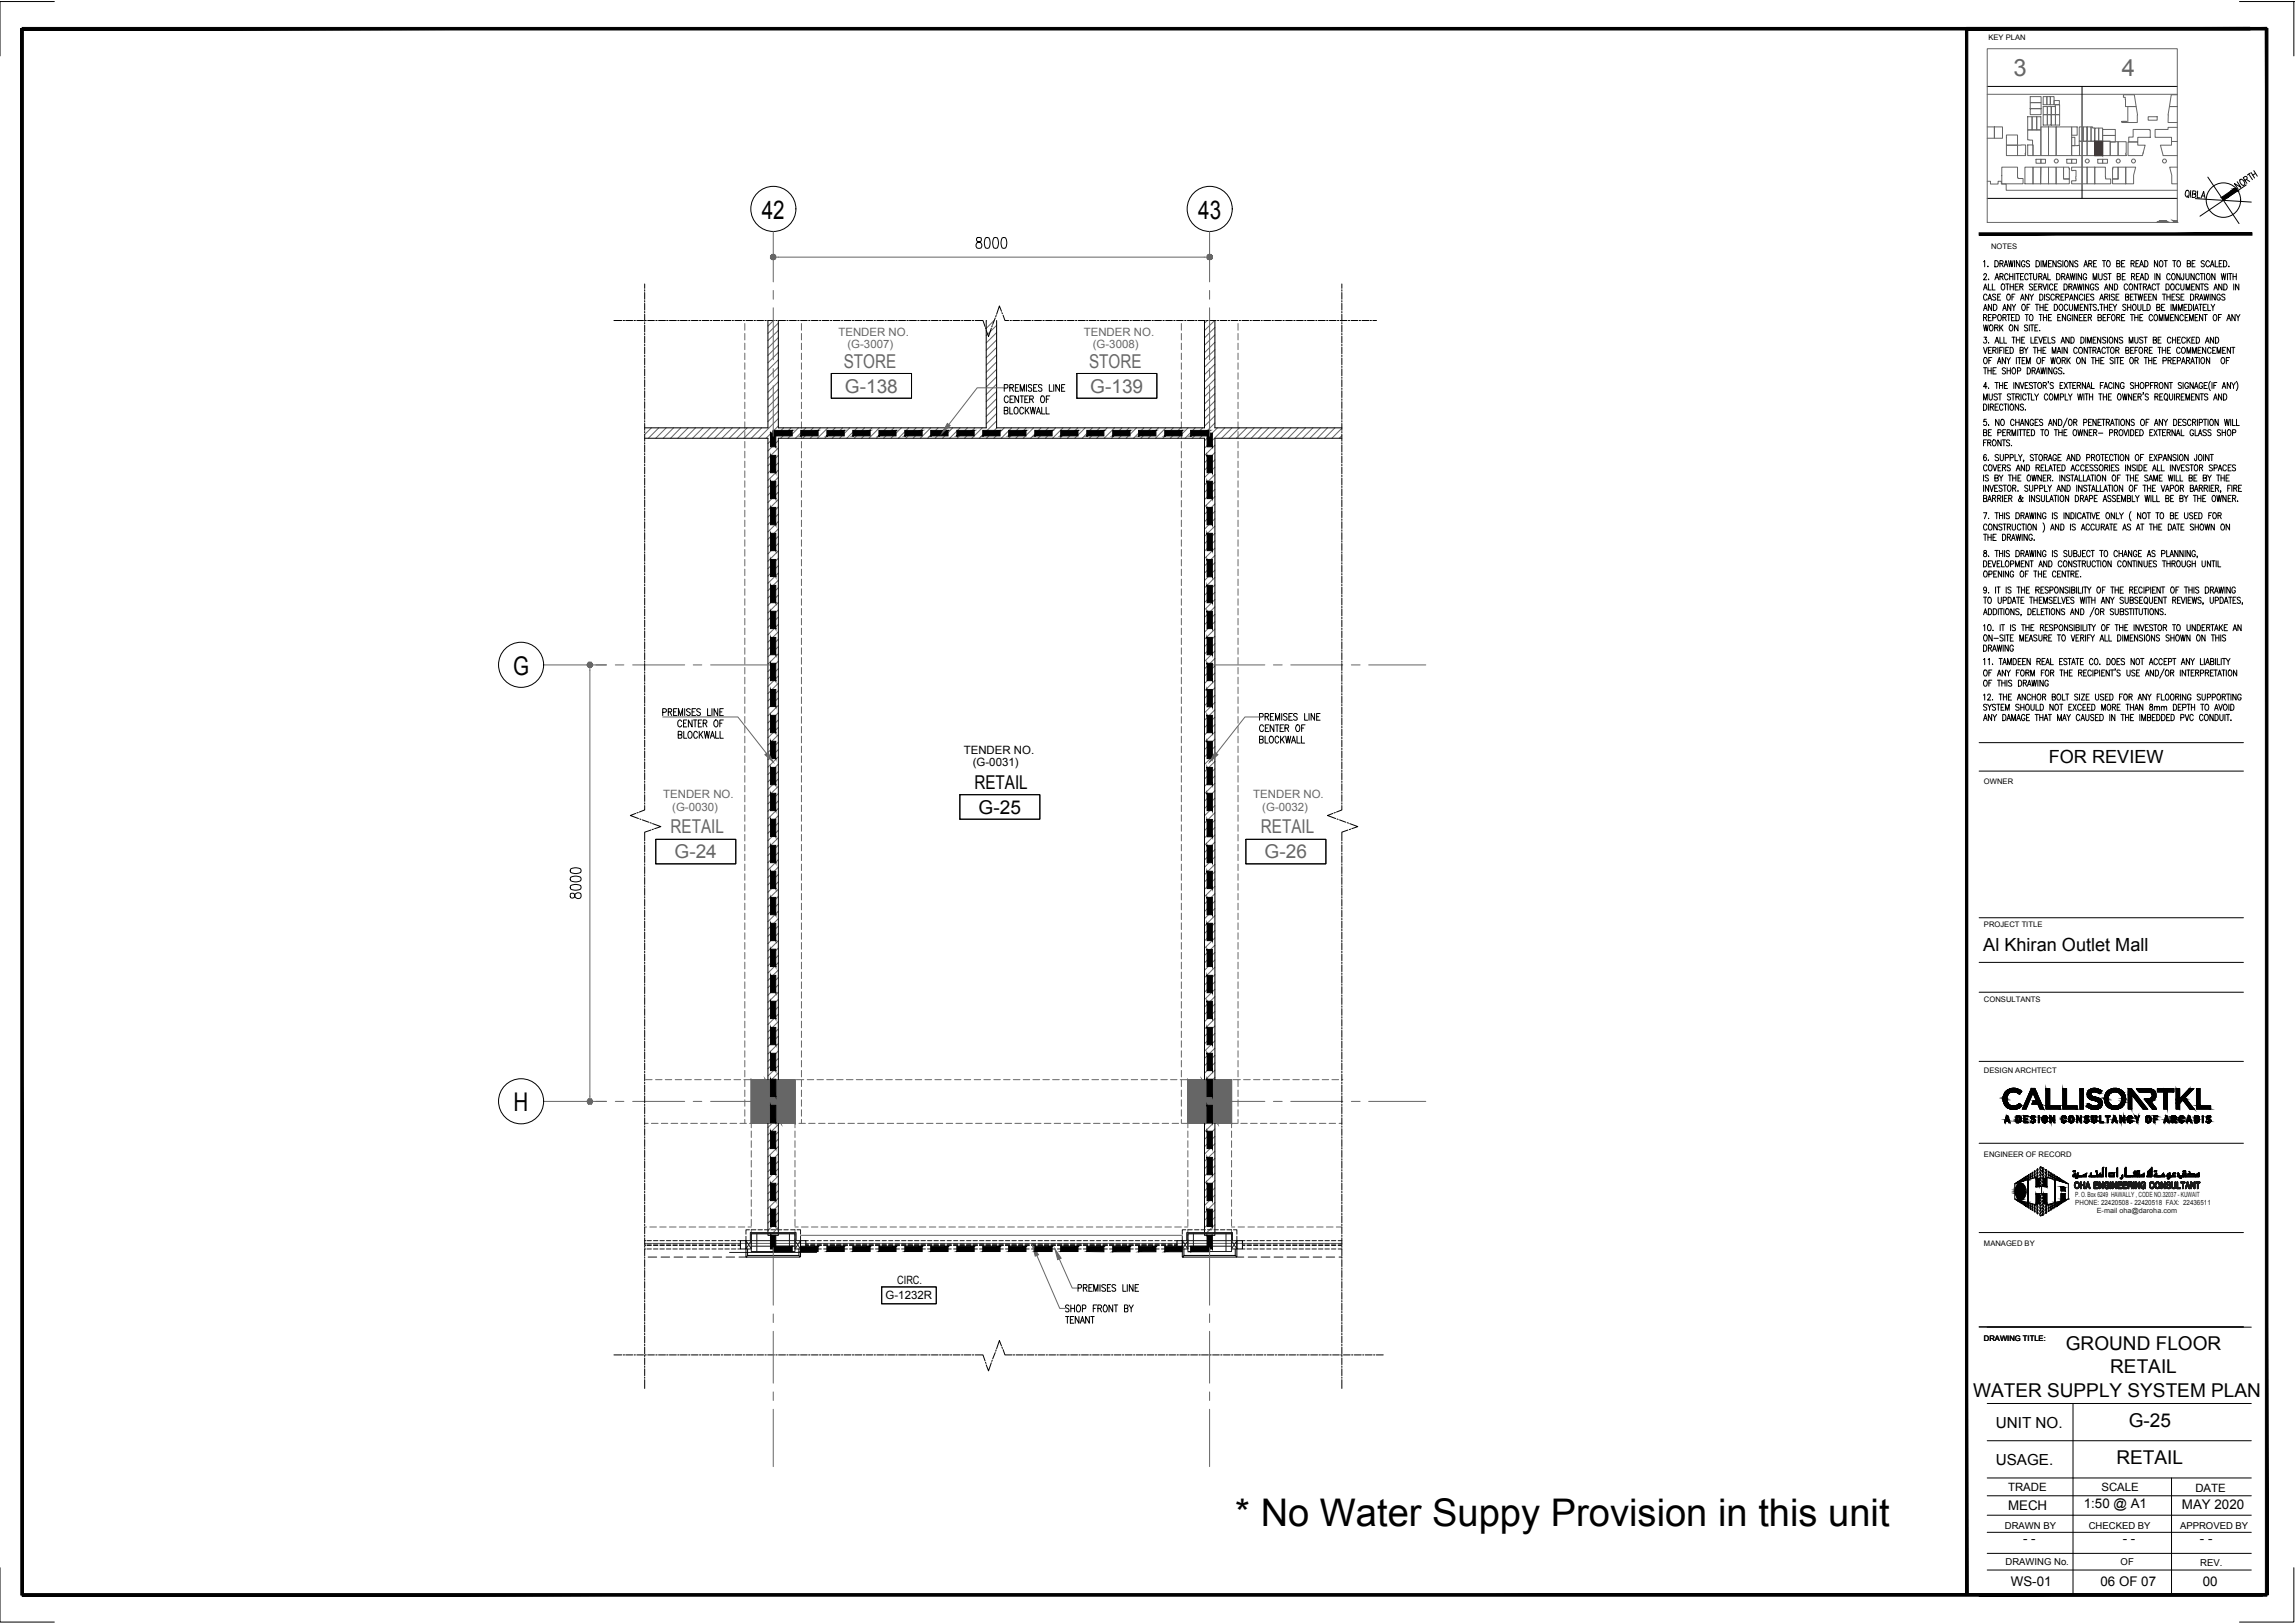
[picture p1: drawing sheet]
<svg xmlns="http://www.w3.org/2000/svg" width="420mm" height="297mm" viewBox="0 0 420 297" stroke-linecap="round" stroke-linejoin="round" font-family="sans-serif">
<defs><g id="words">
<text font-size="7" x="226.1" y="279.3">* No Water Suppy Provision in this unit</text>
<g font-size="4.7">
<text x="139.4" y="40">42</text>
<text x="219.4" y="40">43</text>
<text x="93.9" y="123.5">G</text>
<text x="94" y="203.4">H</text>
</g>
<g font-size="4.4" fill="#666">
<text x="368.6" y="13.9">3</text>
<text x="388.5" y="13.9">4</text>
</g>
<g font-size="3.5" fill="#666">
<text x="154.5" y="67.3">STORE</text>
<text x="154.7" y="71.9">G-138</text>
<text x="199.4" y="67.3">STORE</text>
<text x="199.6" y="71.9">G-139</text>
<text x="122.8" y="152.5">RETAIL</text>
<text x="230.8" y="152.5">RETAIL</text>
<text x="123.5" y="157.1">G-24</text>
<text x="231.5" y="157.1">G-26</text>
</g>
<g font-size="3.5">
<text x="178.4" y="144.3">RETAIL</text>
<text x="179.2" y="149">G-25</text>
<text x="378.2" y="247.1">GROUND FLOOR</text>
<text x="386.3" y="251.4">RETAIL</text>
<text x="361.2" y="255.7">WATER SUPPLY SYSTEM PLAN</text>
<text x="389.7" y="261.1">G-25</text>
<text x="387.5" y="267.9">RETAIL</text>
</g>
<g font-size="3.3">
<text x="375.1" y="139.6">FOR REVIEW</text>
<text x="363.1" y="174.1">Al Khiran Outlet Mall</text>
</g>
<g font-size="2.8">
<text x="365.4" y="261.3">UNIT NO.</text>
<text x="365.4" y="268.1">USAGE.</text>
</g>
<g font-size="2.4">
<text x="381.5" y="276">1:50 @ A1</text>
<text x="367.6" y="276.4">MECH</text>
<text x="399.5" y="276.2">MAY 2020</text>
<text x="370.4" y="282.4">- -</text>
<text x="388.6" y="282.3">- -</text>
<text x="402.8" y="282.3">- -</text>
<text x="368.1" y="290.2">WS-01</text>
<text x="384.6" y="290.2">06 OF 07</text>
<text x="403.3" y="290.2">00</text>
</g>
<g font-size="2.1" fill="#666">
<text x="153.5" y="61.4">TENDER NO.</text>
<text x="155.2" y="63.6">(G-3007)</text>
<text x="198.4" y="61.4">TENDER NO.</text>
<text x="200.1" y="63.6">(G-3008)</text>
<text x="121.4" y="146.1">TENDER NO.</text>
<text x="123.1" y="148.4">(G-0030)</text>
<text x="229.4" y="146.1">TENDER NO.</text>
<text x="231.1" y="148.4">(G-0032)</text>
</g>
<g font-size="2.1">
<text x="176.4" y="138">TENDER NO.</text>
<text x="178.1" y="140.2">(G-0031)</text>
<text x="162.1" y="237.8">G-1232R</text>
<text x="164.3" y="235">CIRC.</text>
<text x="367.6" y="273">TRADE</text>
<text x="384.7" y="273">SCALE</text>
<text x="401.9" y="273">DATE</text>
</g>
<g font-size="1.7">
<text x="367" y="279.8">DRAWN BY</text>
<text x="382.4" y="279.8">CHECKED BY</text>
<text x="399.1" y="279.8">APPROVED BY</text>
<text x="367.2" y="286.5">DRAWING No.</text>
<text x="388.2" y="286.5">OF</text>
<text x="402.8" y="286.7">REV.</text>
</g>
<g font-size="1.4">
<text x="364" y="7.4">KEY PLAN</text>
<text x="364.5" y="45.6">NOTES</text>
<text x="363.2" y="143.5">OWNER</text>
<text x="363.2" y="169.7">PROJECT TITLE</text>
<text x="363.2" y="183.3">CONSULTANTS</text>
<text x="363.2" y="196.4">DESIGN ARCHTECT</text>
<text x="363.2" y="211.7">ENGINEER OF RECORD</text>
<text x="363.2" y="228.1">MANAGED BY</text>
<text x="363.2" y="245.3">DRAWING TITLE:</text>
</g>
<g font-size="1.3" fill="#1a1a1a">
<text x="379.9" y="219.1">P. O. Box 6249 HAWALLY , CODE NO.32037 - KUWAIT</text>
<text x="379.9" y="220.6">PHONE: 22420508 - 22420518 FAX: 22436511</text>
<text x="383.9" y="221.9">E-mail oha@daroha.com</text>
</g>
</g></defs>
<!-- layer: General Layout mezz$0$A-230-M_FLOOR -->
<path d="M118 227.6h127.7" fill="none" stroke="#666" stroke-width=".18"/>
<!-- layer: General Layout mezz$0$S-280-M_STRUCT_FRAME -->
<g fill="none" stroke="#666" stroke-width=".18">
<path d="M136.4 59.2v1.2M146.7 59.2v1.2M216.3 59.2v1.2M226.7 59.2v1.2M136.4 61v1.2M136.4 62.8v1.2M136.4 64.6v1.2M136.4 66.4v1.2M136.4 68.2v1.2M136.4 70v1.2M136.4 71.8v1.2M136.4 73.6v1.2"/>
<path d="M136.4 75.4v1.2M136.4 77.2v1.2M136.4 79v1.2M146.7 61v1.2M146.7 62.8v1.2M146.7 64.6v1.2M146.7 66.4v1.2M146.7 68.2v1.2M146.7 70v1.2M146.7 71.8v1.2M146.7 73.6v1.2M146.7 75.4v1.2"/>
<path d="M146.7 77.2v1.2M146.7 79v1.2M216.3 61v1.2M216.3 62.8v1.2M216.3 64.6v1.2M216.3 66.4v1.2M216.3 68.2v1.2M216.3 70v1.2M216.3 71.8v1.2M216.3 73.6v1.2M216.3 75.4v1.2M216.3 77.2v1.2"/>
<path d="M216.3 79v1.2M226.7 61v1.2M226.7 62.8v1.2M226.7 64.6v1.2M226.7 66.4v1.2M226.7 68.2v1.2M226.7 70v1.2M226.7 71.8v1.2M226.7 73.6v1.2M226.7 75.4v1.2M226.7 77.2v1.2M226.7 79v1.2"/>
<path d="M136.4 80.8v1.2M136.4 82.6v1.2M136.4 84.4v1.2M136.4 86.2v1.2M136.4 88v1.2M136.4 89.8v1.2M136.4 91.6v1.2M136.4 93.4v1.2M136.4 95.2v1.2M136.4 97v1.2M136.4 98.8v1.2M146.7 80.8v1.2"/>
<path d="M146.7 82.6v1.2M146.7 84.4v1.2M146.7 86.2v1.2M146.7 88v1.2M146.7 89.8v1.2M146.7 91.6v1.2M146.7 93.4v1.2M146.7 95.2v1.2M146.7 97v1.2M146.7 98.8v1.2M216.3 80.8v1.2M216.3 82.6v1.2"/>
<path d="M216.3 84.4v1.2M216.3 86.2v1.2M216.3 88v1.2M216.3 89.8v1.2M216.3 91.6v1.2M216.3 93.4v1.2M216.3 95.2v1.2M216.3 97v1.2M216.3 98.8v1.2M226.7 80.8v1.2M226.7 82.6v1.2M226.7 84.4v1.2"/>
<path d="M226.7 86.2v1.2M226.7 88v1.2M226.7 89.8v1.2M226.7 91.6v1.2M226.7 93.4v1.2M226.7 95.2v1.2M226.7 97v1.2M226.7 98.8v1.2M136.4 100.6v1.2M136.4 102.4v1.2M136.4 104.2v1.2M136.4 106v1.2"/>
<path d="M136.4 107.8v1.2M136.4 109.6v1.2M136.4 111.4v1.2M136.4 113.2v1.2M136.4 115v1.1M136.4 116.8v1.2M136.4 118.6v1.1M146.7 100.6v1.2M146.7 102.4v1.2M146.7 104.2v1.2M146.7 106v1.2M146.7 107.8v1.2"/>
<path d="M146.7 109.6v1.2M146.7 111.4v1.2M146.7 113.2v1.2M146.7 115v1.1M146.7 116.8v1.2M146.7 118.6v1.1M216.3 100.6v1.2M216.3 102.4v1.2M216.3 104.2v1.2M216.3 106v1.2M216.3 107.8v1.2M216.3 109.6v1.2"/>
<path d="M216.3 111.4v1.2M216.3 113.2v1.2M216.3 115v1.1M216.3 116.8v1.2M216.3 118.6v1.1M226.7 100.6v1.2M226.7 102.4v1.2M226.7 104.2v1.2M226.7 106v1.2M226.7 107.8v1.2M226.7 109.6v1.2M226.7 111.4v1.2"/>
<path d="M226.7 113.2v1.2M226.7 115v1.1M226.7 116.8v1.2M226.7 118.6v1.1M136.4 120.3v1.3M136.4 122.2v1.1M136.4 123.9v1.3M136.4 125.8v1.1M136.4 127.5v1.3M136.4 129.4v1.1M136.4 131.1v1.3M136.4 133v1.1"/>
<path d="M136.4 134.7v1.3M136.4 136.6v1.1M136.4 138.3v1.3M146.7 120.3v1.3M146.7 122.2v1.1M146.7 123.9v1.3M146.7 125.8v1.1M146.7 127.5v1.3M146.7 129.4v1.1M146.7 131.1v1.3M146.7 133v1.1M146.7 134.7v1.3"/>
<path d="M146.7 136.6v1.1M146.7 138.3v1.3M216.3 120.3v1.3M216.3 122.2v1.1M216.3 123.9v1.3M216.3 125.8v1.1M216.3 127.5v1.3M216.3 129.4v1.1M216.3 131.1v1.3M216.3 133v1.1M216.3 134.7v1.3M216.3 136.6v1.1"/>
<path d="M216.3 138.3v1.3M226.7 120.3v1.3M226.7 122.2v1.1M226.7 123.9v1.3M226.7 125.8v1.1M226.7 127.5v1.3M226.7 129.4v1.1M226.7 131.1v1.3M226.7 133v1.1M226.7 134.7v1.3M226.7 136.6v1.1M226.7 138.3v1.3"/>
<path d="M136.4 140.2v1.1M136.4 141.9v1.3M136.4 143.7v1.2M136.4 145.5v1.3M136.4 147.3v1.2M136.4 149.1v1.2M136.4 150.9v1.2M136.4 152.7v1.2M136.4 154.5v1.2M136.4 156.3v1.2M136.4 158.1v1.2M136.4 159.9v1.2"/>
<path d="M146.7 140.2v1.1M146.7 141.9v1.3M146.7 143.7v1.2M146.7 145.5v1.3M146.7 147.3v1.2M146.7 149.1v1.2M146.7 150.9v1.2M146.7 152.7v1.2M146.7 154.5v1.2M146.7 156.3v1.2M146.7 158.1v1.2M146.7 159.9v1.2"/>
<path d="M216.3 140.2v1.1M216.3 141.9v1.3M216.3 143.7v1.2M216.3 145.5v1.3M216.3 147.3v1.2M216.3 149.1v1.2M216.3 150.9v1.2M216.3 152.7v1.2M216.3 154.5v1.2M216.3 156.3v1.2M216.3 158.1v1.2M216.3 159.9v1.2"/>
<path d="M226.7 140.2v1.1M226.7 141.9v1.3M226.7 143.7v1.2M226.7 145.5v1.3M226.7 147.3v1.2M226.7 149.1v1.2M226.7 150.9v1.2M226.7 152.7v1.2M226.7 154.5v1.2M226.7 156.3v1.2M226.7 158.1v1.2M226.7 159.9v1.2"/>
<path d="M136.4 161.7v1.2M136.4 163.5v1.2M136.4 165.3v1.2M136.4 167.1v1.2M136.4 168.9v1.2M136.4 170.7v1.2M136.4 172.5v1.2M136.4 174.3v1.2M136.4 176.1v1.2M136.4 177.9v1.2M136.4 179.7v1.2M146.7 161.7v1.2"/>
<path d="M146.7 163.5v1.2M146.7 165.3v1.2M146.7 167.1v1.2M146.7 168.9v1.2M146.7 170.7v1.2M146.7 172.5v1.2M146.7 174.3v1.2M146.7 176.1v1.2M146.7 177.9v1.2M146.7 179.7v1.2M216.3 161.7v1.2M216.3 163.5v1.2"/>
<path d="M216.3 165.3v1.2M216.3 167.1v1.2M216.3 168.9v1.2M216.3 170.7v1.2M216.3 172.5v1.2M216.3 174.3v1.2M216.3 176.1v1.2M216.3 177.9v1.2M216.3 179.7v1.2M226.7 161.7v1.2M226.7 163.5v1.2M226.7 165.3v1.2"/>
<path d="M226.7 167.1v1.2M226.7 168.9v1.2M226.7 170.7v1.2M226.7 172.5v1.2M226.7 174.3v1.2M226.7 176.1v1.2M226.7 177.9v1.2M226.7 179.7v1.2M118.2 197.6h1.2M120 197.6h1.2M121.8 197.6h1.2M123.6 197.6h1.2"/>
<path d="M125.4 197.6h1.2M127.2 197.6h1.2M129 197.6h1.2M130.8 197.6h1.2M132.6 197.6h1.2M134.4 197.6h1.2M136.2 197.6h1.3M136.4 181.5v1.2M136.4 183.3v1.2M136.4 185.1v1.2M136.4 186.9v1.2M136.4 188.7v1.2"/>
<path d="M136.4 190.5v1.2M136.4 192.3v1.2M136.4 194.1v1.2M136.4 195.9v1.2M136.4 197.7v1.2M136.4 199.5v1.2M145.8 197.6h1.4M146.7 181.5v1.2M146.7 183.3v1.2M146.7 185.1v1.2M146.7 186.9v1.2M146.7 188.7v1.2"/>
<path d="M146.7 190.5v1.2M146.7 192.3v1.2M146.7 194.1v1.2M146.7 195.9v1.2M146.7 197.7v1.2M146.7 199.5v1.2M147.8 197.6h1.2M149.6 197.6h1.1M151.3 197.6h1.3M153.2 197.6h1.1M154.9 197.6h1.3M156.8 197.6h1.1"/>
<path d="M158.5 197.6h1.3M160.4 197.6h1.1M162.1 197.6h1.3M164 197.6h1.1M165.7 197.6h1.3M167.6 197.6h1.1M169.3 197.6h1.3M171.2 197.6h1.1M172.9 197.6h1.2M174.8 197.6h1.1M176.5 197.6h1.2M178.4 197.6h1.1"/>
<path d="M180.1 197.6h1.2M181.9 197.6h1.2M183.7 197.6h1.2M185.5 197.6h1.2M187.3 197.6h1.2M189.1 197.6h1.2M190.9 197.6h1.2M192.7 197.6h1.2M194.5 197.6h1.2M196.3 197.6h1.2M198.1 197.6h1.2M199.9 197.6h1.2"/>
<path d="M201.7 197.6h1.2M203.5 197.6h1.2M205.3 197.6h1.2M207.1 197.6h1.2M208.9 197.6h1.2M210.7 197.6h1.2M212.5 197.6h1.2M214.3 197.6h1.2M216.1 197.6h1.4M216.3 181.5v1.2M216.3 183.3v1.2M216.3 185.1v1.2"/>
<path d="M216.3 186.9v1.2M216.3 188.7v1.2M216.3 190.5v1.2M216.3 192.3v1.2M216.3 194.1v1.2M216.3 195.9v1.2M216.3 197.7v1.2M216.3 199.5v1.2M225.7 197.6h1.4M226.7 181.5v1.2M226.7 183.3v1.2M226.7 185.1v1.2"/>
<path d="M226.7 186.9v1.2M226.7 188.7v1.2M226.7 190.5v1.2M226.7 192.3v1.2M226.7 194.1v1.2M226.7 195.9v1.2M226.7 197.7v1.2M226.7 199.5v1.2M227.7 197.6h1.2M229.5 197.6h1.2M231.3 197.6h1.2M233.1 197.6h1.2"/>
<path d="M234.9 197.6h1.2M236.7 197.6h1.2M238.5 197.6h1.1M240.3 197.6h1.2M242.1 197.6h1.1M243.8 197.6h1.3M245.7 197.6h.1M118 205.6h.7M119.3 205.6h1.2M121.1 205.6h1.2M122.9 205.6h1.2M124.7 205.6h1.2"/>
<path d="M126.4 205.6h1.3M128.3 205.6h1.2M130 205.6h1.3M131.9 205.6h1.2M133.6 205.6h1.3M135.5 205.6h1.2M136.4 201.3v1.2M136.4 203.1v1.2M136.4 204.9v.7M137.2 205.6h1.3M137.5 205.6v.8M137.5 207v1.2"/>
<path d="M137.5 208.8v1.2M137.5 210.6v1.2M137.5 212.4v1.2M137.5 214.2v1.2M137.5 216v1.2M137.5 217.8v1.2M137.5 219.6v1.2M139.1 205.6h1.2M140.8 205.6h1.2M142.7 205.6h1.1M144.4 205.6h1.2M145.5 205.6v.8"/>
<path d="M145.5 207v1.2M145.5 208.8v1.2M145.5 210.6v1.2M145.5 212.4v1.2M145.5 214.2v1.2M145.5 216v1.2M145.5 217.8v1.2M145.5 219.6v1.2M146.3 205.6h1.1M146.7 201.3v1.2M146.7 203.1v1.2M146.7 204.9v.7"/>
<path d="M148 205.6h1.2M149.9 205.6h1.1M151.6 205.6h1.2M153.4 205.6h1.2M155.2 205.6h1.2M157 205.6h1.2M158.8 205.6h1.2M160.6 205.6h1.2M162.4 205.6h1.2M164.2 205.6h1.2M166 205.6h1.2M167.8 205.6h1.2"/>
<path d="M169.6 205.6h1.2M171.4 205.6h1.2M173.2 205.6h1.2M175 205.6h1.2M176.8 205.6h1.2M178.6 205.6h1.2M180.4 205.6h1.2M182.2 205.6h1.2M184 205.6h1.2M185.8 205.6h1.2M187.6 205.6h1.2M189.4 205.6h1.2"/>
<path d="M191.2 205.6h1.2M193 205.6h1.2M194.8 205.6h1.2M196.6 205.6h1.2M198.4 205.6h1.2M200.2 205.6h1.2M202 205.6h1.2M203.8 205.6h1.2M205.6 205.6h1.2M207.4 205.6h1.2M209.2 205.6h1.2M211 205.6h1.2"/>
<path d="M212.8 205.6h1.2M214.6 205.6h1.2M216.3 201.3v1.2M216.3 203.1v1.2M216.3 204.9v.7M216.4 205.6h1.2M217.5 205.6v.8M217.5 207v1.2M217.5 208.8v1.2M217.5 210.6v1.2M217.5 212.4v1.2M217.5 214.2v1.2"/>
<path d="M217.5 216v1.2M217.5 217.8v1.2M217.5 219.6v1.2M218.1 205.6h1.3M220 205.6h1.1M221.7 205.6h1.3M223.6 205.6h1.1M225.3 205.6h1.3M225.5 205.6v.8M225.5 207v1.2M225.5 208.8v1.2M225.5 210.6v1.2"/>
<path d="M225.5 212.4v1.2M225.5 214.2v1.2M225.5 216v1.2M225.5 217.8v1.2M225.5 219.6v1.2M226.7 201.3v1.2M226.7 203.1v1.2M226.7 204.9v.7M227.2 205.6h1.1M228.9 205.6h1.3M230.8 205.6h1.1M232.5 205.6h1.3"/>
<path d="M234.4 205.6h1.1M236.1 205.6h1.3M238 205.6h1.1M239.7 205.6h1.2M241.6 205.6h1.1M243.3 205.6h1.2M245.2 205.6h.5M118 224.6h.4M119 224.6h1.2M120.8 224.6h1.2M122.6 224.6h1.2M124.4 224.6h1.2"/>
<path d="M126.2 224.6h1.2M128 224.6h1.2M129.8 224.6h1.2M131.6 224.6h1.2M133.3 224.6h1.3M135.2 224.6h1.2M136.9 224.6h.6M137.5 221.4v1.2M137.5 223.2v1.2M137.5 225v1.2M137.5 226.8v.8M145.5 224.6h.6"/>
<path d="M145.5 221.4v1.2M145.5 223.2v1.2M145.5 225v1.2M145.5 226.8v.8M146.7 224.6h1.3M148.5 224.6h1.2M150.3 224.6h1.3M152.1 224.6h1.2M153.9 224.6h1.3M155.7 224.6h1.2M157.5 224.6h1.2M159.3 224.6h1.2"/>
<path d="M161.1 224.6h1.2M162.9 224.6h1.2M164.7 224.6h1.2M166.5 224.6h1.2M168.3 224.6h1.2M170.1 224.6h1.2M171.9 224.6h1.2M173.7 224.6h1.2M175.5 224.6h1.2M177.3 224.6h1.2M179.1 224.6h1.2M180.9 224.6h1.2"/>
<path d="M182.7 224.6h1.2M184.5 224.6h1.2M186.3 224.6h1.2M188.1 224.6h1.2M189.9 224.6h1.2M191.7 224.6h1.2M193.5 224.6h1.2M195.3 224.6h1.2M197.1 224.6h1.2M198.9 224.6h1.2M200.7 224.6h1.2M202.5 224.6h1.2"/>
<path d="M204.3 224.6h1.2M206.1 224.6h1.2M207.9 224.6h1.2M209.7 224.6h1.2M211.5 224.6h1.2M213.3 224.6h1.2M215.1 224.6h1.2M216.9 224.6h.6M217.5 221.4v1.2M217.5 223.2v1.2M217.5 225v1.2M217.5 226.8v.8"/>
<path d="M225.5 224.6h.6M225.5 221.4v1.2M225.5 223.2v1.2M225.5 225v1.2M225.5 226.8v.8M226.7 224.6h1.1M228.5 224.6h1.2M230.3 224.6h1.1M232 224.6h1.3M233.8 224.6h1.2M235.6 224.6h1.3M237.4 224.6h1.2"/>
<path d="M239.2 224.6h1.3M241 224.6h1.2M242.8 224.6h1.3M244.6 224.6h1.1"/>
</g>
<!-- layer: General Layout mezz$0$S-280-M_COLUMN -->
<path d="M137.5 197.6h8v8h-8zM217.5 197.6h8v8h-8z" fill="none" stroke="#666" stroke-width=".18"/>
<!-- layer: 01_GROUND FLOOR PLAN$0$ae-00-col-gf-x$0$A-COL -->
<path d="M137.5 197.6h8v8h-8zM217.5 197.6h8v8h-8z" fill="none" stroke="#666" stroke-width=".18"/>
<!-- layer: 01_GROUND FLOOR PLAN$0$ae-00-col-gf-x$0$A-COL-HATCH -->
<g fill="#666" stroke="#666" stroke-width=".18">
<path d="M220 197.6h5.5v8z"/>
<path d="M220 197.6l5.5 8h-2.6z"/>
<path d="M140.1 197.6h5.4v8z"/>
<path d="M140.1 197.6l5.4 8h-2.5z"/>
<path d="M217.5 197.6l5.4 8-2.9-8zM217.5 197.6l5.4 8h-5.4z"/>
<path d="M137.5 197.6l5.5 8-2.9-8zM137.5 197.6l5.5 8h-5.5z"/>
<path d="M140.1 197.6l5.4 8v-8zM140.1 197.6l5.4 8h-2.5z"/>
<path d="M137.5 197.6l5.5 8-2.9-8zM137.5 197.6l5.5 8h-5.5z"/>
<path d="M217.5 197.6l5.4 8-2.9-8zM217.5 197.6l5.4 8h-5.4z"/>
</g>
<!-- layer: 01_GROUND FLOOR PLAN$0$A-WA-HATCH -->
<g fill="none" stroke="#666" stroke-width=".18">
<path d="M141.6 58.7l-1 1M142.5 59.1l-1.9 1.9M180.6 58.7h.1M182 58.7l-1.4 1.4M182.5 59.5l-1.9 1.9M221 58.7l-.5 .4M222.4 58.7l-1.9 1.8M222.4 59.9l-1.9 1.9M119.3 78.3l-1.3 1.2M120.6 78.3l-1.9 1.9M122 78.3l-1.9 1.9M123.3 78.3l-1.9 1.9"/>
<path d="M124.6 78.3l-1.8 1.9M126 78.3l-1.9 1.9M127.3 78.3l-1.9 1.9M128.7 78.3l-1.9 1.9M130 78.3l-1.9 1.9M131.4 78.3l-1.9 1.9M132.7 78.3l-1.9 1.9M134.1 78.3l-1.9 1.9M135.4 78.3l-1.9 1.9M136.8 78.3l-1.9 1.9M138.1 78.3l-1.9 1.9M139.4 78.3l-1.9 1.9"/>
<path d="M142.5 60.5l-1.9 1.8M142.5 61.8l-1.9 1.9M142.5 63.1l-1.9 2M142.5 64.5l-1.9 1.9M142.5 65.9l-1.9 1.9M142.5 67.2l-1.9 1.9M142.5 68.5l-1.9 1.9M142.5 69.9l-1.9 1.9M142.5 71.2l-1.9 1.9M142.5 72.6l-1.9 1.9M142.5 73.9l-1.9 1.9M142.5 75.3l-1.9 1.9"/>
<path d="M142.5 76.6l-3.6 3.6M142.5 78l-2.2 2.2M143.5 78.3l-2.9 2.9M144.8 78.3l-1.9 1.9M146.2 78.3l-1.9 1.9M147.5 78.3l-1.9 1.9M148.9 78.3l-1.9 1.9M150.2 78.3l-1.9 1.9M151.6 78.3l-2 1.9M152.9 78.3l-1.9 1.9M154.3 78.3l-1.9 1.9M155.6 78.3l-1.9 1.9"/>
<path d="M156.9 78.3l-1.9 1.9M158.3 78.3l-1.9 1.9M159.6 78.3l-1.9 1.9M161 78.3l-1.9 1.9M162.3 78.3l-1.9 1.9M163.7 78.3l-1.9 1.9M165 78.3l-1.9 1.9M166.4 78.3l-1.9 1.9M167.7 78.3l-1.9 1.9M169 78.3l-1.8 1.9M170.4 78.3l-1.9 1.9M171.7 78.3l-1.9 1.9"/>
<path d="M173.1 78.3l-1.9 1.9M174.4 78.3l-1.8 1.9M175.8 78.3l-1.9 1.9M177.1 78.3l-1.9 1.9M178.5 78.3l-1.9 1.9M179.8 78.3l-1.9 1.9M182.5 60.9l-1.9 1.9M182.5 62.2l-1.9 1.9M182.5 63.6l-1.9 1.9M182.5 64.9l-1.9 1.9M182.5 66.2l-1.9 1.9M182.5 67.6l-1.9 1.9"/>
<path d="M182.5 68.9l-1.9 2M182.5 70.3l-1.9 1.9M182.5 71.7l-1.9 1.8M182.5 73l-1.9 1.9M182.5 74.3l-1.9 1.9M182.5 75.7l-1.9 1.9M182.5 77l-3.2 3.2M182.5 78.3l-1.9 1.9M183.9 78.3l-2 1.9M185.2 78.3l-1.9 1.9M186.6 78.3l-1.9 1.9M187.9 78.3l-1.9 1.9"/>
<path d="M189.2 78.3l-1.9 1.9M190.6 78.3l-1.9 1.9M191.9 78.3l-1.9 1.9M193.3 78.3l-1.9 1.9M194.6 78.3l-1.9 1.9M196 78.3l-1.9 1.9M197.3 78.3l-1.9 1.9M198.7 78.3l-1.9 1.9M200 78.3l-1.9 1.9M201.3 78.3l-1.9 1.9M202.7 78.3l-1.9 1.9M204 78.3l-1.9 1.9"/>
<path d="M205.4 78.3l-1.9 1.9M206.7 78.3l-1.9 1.9M208.1 78.3l-1.9 1.9M209.4 78.3l-1.9 1.9M210.8 78.3l-1.9 1.9M212.1 78.3l-1.9 1.9M213.4 78.3l-1.9 1.9M214.8 78.3l-1.9 1.9M216.2 78.3l-2 1.9M217.5 78.3l-1.9 1.9M218.8 78.3l-1.8 1.9M220.2 78.3l-1.9 1.9"/>
<path d="M222.4 61.3l-1.9 1.9M222.4 62.6l-1.9 1.9M222.4 64l-1.9 1.9M222.4 65.3l-1.9 1.9M222.4 66.7l-1.9 1.9M222.4 68l-1.9 1.9M222.4 69.4l-1.9 1.9M222.4 70.7l-1.9 1.9M222.4 72l-1.9 1.9M222.4 73.4l-1.9 1.9M222.4 74.7l-1.9 2M222.4 76.1l-1.9 1.9"/>
<path d="M222.4 77.4l-2.8 2.8M222.9 78.3l-2.4 2.4M224.2 78.3l-3.7 3.7M225.6 78.3l-2 1.9M226.9 78.3l-1.9 1.9M228.3 78.3l-1.9 1.9M229.6 78.3l-1.9 1.9M230.9 78.3l-1.8 1.9M232.3 78.3l-1.9 1.9M233.6 78.3l-1.9 1.9M235 78.3l-1.9 1.9M236.3 78.3l-1.9 1.9"/>
<path d="M237.7 78.3l-1.9 1.9M239 78.3l-1.9 1.9M240.4 78.3l-1.9 1.9M241.7 78.3l-1.9 1.9M243 78.3l-1.8 1.9M244.4 78.3l-1.9 1.9M245.7 78.4l-1.9 1.8M245.7 79.7l-.5 .5M142.5 80.6l-1.9 1.9M142.5 82l-1.9 1.9M142.5 83.3l-1.9 1.9M142.5 84.7l-1.9 1.9"/>
<path d="M142.5 86l-1.9 1.9M142.5 87.4l-1.9 1.9M142.5 88.7l-1.9 1.9M142.5 90.1l-1.9 1.9M142.5 91.4l-1.9 1.9M142.5 92.8l-1.9 1.8M142.5 94.1l-1.9 1.9M142.5 95.4l-1.9 2M142.5 96.8l-1.9 1.9M142.5 98.2l-1.9 1.9M142.5 99.5l-1.9 1.9M222.4 81.5l-1.9 1.9"/>
<path d="M222.4 82.8l-1.9 1.9M222.4 84.1l-1.9 1.9M222.4 85.5l-1.9 1.9M222.4 86.9l-1.9 1.9M222.4 88.2l-1.9 1.9M222.4 89.6l-1.9 1.8M222.4 90.9l-1.9 1.9M222.4 92.2l-1.9 1.9M222.4 93.6l-1.9 1.9M222.4 94.9l-1.9 1.9M222.4 96.3l-1.9 1.9M222.4 97.6l-1.9 1.9"/>
<path d="M222.4 99l-1.9 1.9M142.5 100.8l-1.9 1.9M142.5 102.2l-1.9 1.9M142.5 103.5l-1.9 1.9M142.5 104.9l-1.9 1.9M142.5 106.2l-1.9 1.9M142.5 107.6l-1.9 1.9M142.5 108.9l-1.9 1.9M142.5 110.3l-1.9 1.9M142.5 111.6l-1.9 1.9M142.5 112.9l-1.9 1.9M142.5 114.3l-1.9 1.9"/>
<path d="M142.5 115.6l-1.9 1.9M142.5 117l-1.9 1.9M142.5 118.3l-1.9 1.9M142.5 119.7l-1.9 1.9M222.4 100.3l-1.9 1.9M222.4 101.7l-1.9 1.9M222.4 103l-1.9 1.9M222.4 104.3l-1.9 1.9M222.4 105.7l-1.9 1.9M222.4 107l-1.9 2M222.4 108.4l-1.9 1.9M222.4 109.7l-1.9 1.9"/>
<path d="M222.4 111.1l-1.9 1.9M222.4 112.4l-1.9 1.9M222.4 113.8l-1.9 1.9M222.4 115.1l-1.9 1.9M222.4 116.4l-1.9 1.9M222.4 117.8l-1.9 1.9M222.4 119.2l-1.9 1.9M142.5 121l-1.9 1.9M142.5 122.4l-1.9 1.9M142.5 123.7l-1.9 1.9M142.5 125l-1.9 1.9M142.5 126.4l-1.9 1.9"/>
<path d="M142.5 127.7l-1.9 2M142.5 129.1l-1.9 1.9M142.5 130.5l-1.9 1.8M142.5 131.8l-1.9 1.9M142.5 133.1l-1.9 1.9M142.5 134.5l-1.9 1.9M142.5 135.8l-1.9 1.9M142.5 137.2l-1.9 1.9M142.5 138.5l-1.9 1.9M142.5 139.9l-1.9 1.9M222.4 120.5l-1.9 1.9M222.4 121.9l-1.9 1.8"/>
<path d="M222.4 123.2l-1.9 1.9M222.4 124.5l-1.9 1.9M222.4 125.9l-1.9 1.9M222.4 127.2l-1.9 1.9M222.4 128.6l-1.9 1.9M222.4 129.9l-1.9 1.9M222.4 131.3l-1.9 1.9M222.4 132.6l-1.9 1.9M222.4 134l-1.9 1.8M222.4 135.3l-1.9 1.9M222.4 136.6l-1.9 1.9M222.4 138l-1.9 1.9"/>
<path d="M222.4 139.3l-1.9 2M142.5 141.2l-1.9 1.9M142.5 142.6l-1.9 1.9M142.5 143.9l-1.9 1.9M142.5 145.2l-1.9 1.9M142.5 146.6l-1.9 1.9M142.5 147.9l-1.9 1.9M142.5 149.3l-1.9 1.9M142.5 150.6l-1.9 1.9M142.5 152l-1.9 1.9M142.5 153.3l-1.9 1.9M142.5 154.7l-1.9 1.9"/>
<path d="M142.5 156l-1.9 1.9M142.5 157.3l-1.9 1.9M142.5 158.7l-1.9 1.9M222.4 140.7l-1.9 1.9M222.4 142l-1.9 1.9M222.4 143.4l-1.9 1.9M222.4 144.7l-1.9 1.9M222.4 146.1l-1.9 1.9M222.4 147.4l-1.9 1.9M222.4 148.7l-1.9 2M222.4 150.1l-1.9 1.9M222.4 151.5l-1.9 1.9"/>
<path d="M222.4 152.8l-1.9 1.9M222.4 154.1l-1.9 1.9M222.4 155.5l-1.9 1.9M222.4 156.8l-1.9 1.9M222.4 158.2l-1.9 1.9M222.4 159.5l-1.9 1.9M142.5 160l-1.9 2M142.5 161.4l-1.9 1.9M142.5 162.8l-1.9 1.8M142.5 164.1l-1.9 1.9M142.5 165.4l-1.9 1.9M142.5 166.8l-1.9 1.9"/>
<path d="M142.5 168.1l-1.9 1.9M142.5 169.5l-1.9 1.9M142.5 170.8l-1.9 1.9M142.5 172.2l-1.9 1.9M142.5 173.5l-1.9 1.9M142.5 174.9l-1.9 1.9M142.5 176.2l-1.9 1.9M142.5 177.5l-1.9 1.9M142.5 178.9l-1.9 1.9M222.4 160.9l-1.9 1.9M222.4 162.2l-1.9 1.9M222.4 163.6l-1.9 1.9"/>
<path d="M222.4 164.9l-1.9 1.9M222.4 166.3l-1.9 1.8M222.4 167.6l-1.9 1.9M222.4 168.9l-1.9 1.9M222.4 170.3l-1.9 1.9M222.4 171.6l-1.9 2M222.4 173l-1.9 1.9M222.4 174.3l-1.9 1.9M222.4 175.7l-1.9 1.9M222.4 177l-1.9 1.9M222.4 178.4l-1.9 1.9M222.4 179.7l-1.9 1.9"/>
<path d="M142.5 180.2l-1.9 1.9M142.5 181.6l-1.9 1.9M142.5 182.9l-1.9 1.9M142.5 184.3l-1.9 1.9M142.5 185.6l-1.9 1.9M142.5 187l-1.9 1.9M142.5 188.3l-1.9 1.9M142.5 189.6l-1.9 1.9M142.5 191l-1.9 1.9M142.5 192.3l-1.9 2M142.5 193.7l-1.9 1.9M142.5 195.1l-1.9 1.8"/>
<path d="M142.5 196.4l-1.2 1.2M222.4 181l-1.9 2M222.4 182.4l-1.9 1.9M222.4 183.8l-1.9 1.9M222.4 185.1l-1.9 1.9M222.4 186.4l-1.9 1.9M222.4 187.8l-1.9 1.9M222.4 189.1l-1.9 1.9M222.4 190.5l-1.9 1.9M222.4 191.8l-1.9 1.9M222.4 193.2l-1.9 1.9M222.4 194.5l-1.9 1.9"/>
<path d="M222.4 195.9l-1.7 1.7M222.4 197.2l-.4 .4M141.4 205.6l-.8 .8M142.5 205.8l-1.9 1.9M142.5 211.2l-1.9 1.9M142.5 212.5l-1.9 1.9M142.5 217.9l-1.9 1.9M142.5 219.3l-1.9 1.9M142.5 207.2l-1.9 1.8M142.5 208.5l-1.9 1.9M142.5 209.8l-1.9 1.9M142.5 213.9l-1.9 1.9"/>
<path d="M142.5 215.2l-1.9 1.9M142.5 216.6l-1.9 1.9M220.8 205.6l-.3 .3M222.1 205.6l-1.6 1.6M222.4 206.6l-1.9 1.9M222.4 208l-1.9 1.9M222.4 209.3l-1.9 1.9M222.4 210.7l-1.9 1.8M222.4 212l-1.9 1.9M222.4 213.3l-1.9 2M222.4 214.7l-1.9 1.9M222.4 216.1l-1.9 1.9"/>
<path d="M222.4 217.4l-1.9 1.9M222.4 218.7l-1.9 1.9M142.5 223.3l-1.9 1.9M142.5 224.6l-1.4 1.5M142.5 226l-.1 .1M142.5 220.6l-1.9 1.9M142.5 221.9l-1.9 1.9M222.4 220.1l-1.9 1.9M222.4 221.4l-1.9 1.9M222.4 222.8l-1.9 1.9M222.4 224.1l-1.9 1.9M222.4 225.5l-.6 .6"/>
</g>
<!-- layer: 01_GROUND FLOOR PLAN$0$A-WALL_INT -->
<path d="M140.6 58.7v19.6h-22.6M142.5 58.7v19.6h38.1v-19.6M182.5 58.7v19.6h38v-19.6M222.4 58.7v19.6h23.3M118 80.2h22.6v117.4M245.7 80.2h-23.3v117.4M142.5 197.6v-117.4h78v117.4M140.6 205.6v20.5h1.9v-20.5M220.5 205.6v20.5h1.9v-20.5" fill="none" stroke="#000" stroke-width=".18"/>
<!-- layer: 01_GROUND FLOOR PLAN$0$A-ELEV-FINE -->
<path d="M133.6 229.2h15.9" fill="none" stroke="#1a1a1a" stroke-width=".18"/>
<path d="M136.6 230.1h.1M136.6 228.6l.1 1.5h9.7l.2-.1v-1.4M136.9 228.6v1.2h9.4v-1.2M136.9 229.8l-.2 .2M146.3 229.8l.1 .2M216.5 230.1h.1M216.5 228.6v1.4l.1 .1h9.8v-1.5M216.7 228.6v1.2h9.4v-1.2M216.7 229.8l-.1 .2M226.1 229.8l.3 .2" fill="none" stroke="#000" stroke-width=".18"/>
<!-- layer: 01_GROUND FLOOR PLAN$0$AE-00-GF PLAN-ISK-X$0$A-Steel Frame -->
<path d="M137.5 225.8h8v3.3h-8zM137.5 227.1h8M137.5 228.1h8M138.6 225.8v3.3M144.5 225.8v3.3M217.5 225.8h8v3.3h-8zM217.5 227.1h8M217.5 228.1h8M218.5 225.8v3.3M224.5 225.8v3.3" fill="none" stroke="#1a1a1a" stroke-width=".18"/>
<!-- layer: 01_GROUND FLOOR PLAN$0$AE-00-GF PLAN-ISK-X$0$A-GLZ-HID -->
<g fill="none" stroke="#1a1a1a" stroke-width=".18">
<path d="M136.6 228.4v.2h.1M136.6 227.1v.1M136.6 227.3v1M136.6 228.5v.1M136.7 227.2l.2 .3M136.7 227.1h-.1v.1M136.7 228.3v.1M136.8 228.6h.1M136.8 227.1h.1M136.9 228.1l-.1 .1M136.9 227.6l.1 .1M137 228.6h.1"/>
<path d="M137 227.1h.1M137 228l-.1 .1M137 227.8l.1 .1M137.1 227.8l-.1 .1M137.2 228v.1M137.2 228.6h.1M137.2 227.1h.1M137.2 227.6l-.1 .1M137.3 228.1l.2 .3M137.3 227.4l-.1 .1M137.4 227.1h.1v.1M137.5 227.2l-.1 .2"/>
<path d="M137.5 228.5l.1 .1M137.5 228.4v.2h-.1M137.5 227.3v1M137.5 227.1v.1M145.5 228.4v.2h.2M145.5 227.3v1M145.5 227.1l.2 .3M145.6 228.5l-.1 .1M145.7 227.1h-.2v.1M145.7 228.3l-.1 .1M145.8 228.6h.1M145.8 227.1h.1"/>
<path d="M145.8 227.4v.1M145.8 228.1v.1M145.9 227.6l.1 .1M146 227.1h.6l-.1 .1M146 228l-.1 .1M146 227.8l.1 .1M146 227.8v.1M146.1 228l.1 .1M146.2 227.6l-.1 .1M146.3 228.1v.1M146.3 227.4l-.1 .1M146.3 228.3l.1 .1"/>
<path d="M146.4 227.2l-.1 .2M146.5 228.5l.1 .1M146.6 228.4v.2h-.6M146.6 227.1v.1M146.6 227.3v1M216.5 228.4v.2h.1M216.5 227.1v.1M216.5 227.3v1M216.5 228.5v.1M216.6 227.2l.1 .2M216.6 227.1h-.1v.1M216.7 228.6h.3"/>
<path d="M216.7 227.1h.3M216.7 228.3l-.1 .1M216.7 227.4l.1 .1M216.7 228.1v.1M216.8 227.6l.1 .1M216.9 228l-.1 .1M217 227.8v.1M217 227.8l-.1 .1M217 228l.1 .1M217.1 228.6h.2M217.1 227.1h.2M217.1 227.6l-.1 .1"/>
<path d="M217.2 228.1l.1 .1M217.3 227.4l-.1 .1M217.3 228.3l.1 .1M217.3 227.1h.2v.1M217.4 227.2l-.1 .2M217.4 228.5l.1 .1M217.5 228.4v.2h-.2M217.5 227.3v1M217.5 227.1l-.1 .1M225.5 228.4v.2h.1M225.5 227.3v1M225.5 227.1v.1"/>
<path d="M225.5 228.5l-.1 .1M225.6 227.2v.2M225.6 227.1h-.1v.1M225.7 228.6h.1M225.7 227.1h.1M225.7 227.4l.1 .1M225.7 228.1l-.1 .3M225.8 227.6l.1 .1M225.8 228v.1M225.9 228.6h.1M225.9 227.1h.1M225.9 227.8l.1 .1"/>
<path d="M226 227.8l-.1 .1M226 228l.1 .1M226.1 228.6h.1M226.1 227.1h.1M226.1 227.6l-.1 .1M226.1 228.1l.1 .1M226.2 227.4l-.1 .1M226.3 228.3l.1 .1M226.3 227.1h.1v.1M226.4 227.2l-.1 .2M226.4 228.5v.1M226.4 228.4v.2h-.1"/>
<path d="M226.4 227.1v.1M226.4 227.3v1"/>
</g>
<!-- layer: 01_GROUND FLOOR PLAN$0$AE-00-GF PLAN-ISK-X$0$A-1 -->
<g fill="none" stroke="#1a1a1a" stroke-width=".18">
<path d="M136.6 226.3v.8M137.2 225.1h-.6v.8M137.4 227.1v-1.5h8.4v1.5M137.5 227.1v-1.3h8v1.3M137.6 225.1h.8M138.8 225.1h.8M140 225.1h.8M141.1 225.1h.8M142.3 225.1h.8M143.5 225.1h.8M144.7 225.1h.8M145.9 225.1h.7v.8"/>
<path d="M146.6 226.3v.8M216.5 226.3v.8M217.1 225.1h-.6v.8M217.3 227.1v-1.5h8.3v1.5M217.5 227.1v-1.3h8v1.3M217.5 225.1h.8M218.7 225.1h.8M219.9 225.1h.8M221.1 225.1h.8M222.2 225.1h.9M223.4 225.1h.8M224.6 225.1h.8"/>
<path d="M225.8 225.1h.6v.8M226.4 226.3v.8"/>
</g>
<g fill="none" stroke="#1a1a1a" stroke-width=".18">
<path d="M118 227.1h.1M118 228h.1M118 228.6h.1M118 227.7h.1M118.4 227.1h.9M118.4 228h.9M118.4 228.6h.9M118.4 227.7h.9M119.6 227.1h.8M119.6 228h.8M119.6 228.6h.8M119.6 227.7h.8"/>
<path d="M120.8 227.1h.8M120.8 228h.8M120.8 228.6h.8M120.8 227.7h.8M122 227.1h.8M122 228h.8M122 228.6h.8M122 227.7h.8M123.2 227.1h.8M123.2 228h.8M123.2 228.6h.8M123.2 227.7h.8"/>
<path d="M124.4 227.1h.8M124.4 228h.8M124.4 228.6h.8M124.4 227.7h.8M125.6 227.1h.8M125.6 228h.8M125.6 228.6h.8M125.6 227.7h.8M126.7 227.1h.9M126.7 228h.9M126.7 228.6h.9M126.7 227.7h.9"/>
<path d="M128 227.1h.7M128 228h.7M128 228.6h.7M128 227.7h.7M129.2 227.1h.7M129.2 228h.7M129.2 228.6h.7M129.2 227.7h.7M130.3 227.1h.8M130.3 228h.8M130.3 228.6h.8M130.3 227.7h.8"/>
<path d="M131.5 227.1h.8M131.5 228h.8M131.5 228.6h.8M131.5 227.7h.8M132.7 227.1h.8M132.7 228h.8M132.7 228.6h.8M132.7 227.7h.8M133.9 227.1h.8M133.9 228h.8M133.9 228.6h.8M133.9 227.7h.8"/>
<path d="M135.1 227.1h.5M135.1 228h.5M135.1 228.6h.5M135.1 227.7h.5M147.5 227.1h.5M147.5 228.6h.5M148 227.7h-.5v.3h.5h-.5M148.4 227.1h.8M148.4 228h.8M148.4 228.6h.8M148.4 227.7h.8M149.6 227.1h.8"/>
<path d="M149.6 228h.8M149.6 228.6h.8M149.6 227.7h.8M150.8 227.1h.8M150.8 228h.8M150.8 228.6h.8M150.8 227.7h.8M152 227.1h.8M152 228h.8M152 228.6h.8M152 227.7h.8M153.2 227.1h.8"/>
<path d="M153.2 228h.8M153.2 228.6h.8M153.2 227.7h.8M154.3 227.1h.9M154.3 228h.9M154.3 228.6h.9M154.3 227.7h.9M155.5 227.1h.8M155.5 228h.8M155.5 228.6h.8M155.5 227.7h.8M156.7 227.1h.8"/>
<path d="M156.7 228h.8M156.7 228.6h.8M156.7 227.7h.8M157.9 227.1h.8M157.9 228h.8M157.9 228.6h.8M157.9 227.7h.8M159.1 227.1h.8M159.1 228h.8M159.1 228.6h.8M159.1 227.7h.8M160.3 227.1h.8"/>
<path d="M160.3 228h.8M160.3 228.6h.8M160.3 227.7h.8M161.5 227.1h.8M161.5 228h.8M161.5 228.6h.8M161.5 227.7h.8M162.7 227.1h.7M162.7 228h.7M162.7 228.6h.7M162.7 227.7h.7M163.9 227.1h.8"/>
<path d="M163.9 228h.8M163.9 228.6h.8M163.9 227.7h.8M165.1 227.1h.8M165.1 228h.8M165.1 228.6h.8M165.1 227.7h.8M166.2 227.1h.8M166.2 228h.8M166.2 228.6h.8M166.2 227.7h.8M167.4 227.1h.8"/>
<path d="M167.4 228h.8M167.4 228.6h.8M167.4 227.7h.8M168.6 227.1h.8M168.6 228h.8M168.6 228.6h.8M168.6 227.7h.8M169.8 227.1h.8M169.8 228h.8M169.8 228.6h.8M169.8 227.7h.8M171 227.1h.8"/>
<path d="M171 228h.8M171 228.6h.8M171 227.7h.8M172.2 227.1h.8M172.2 228h.8M172.2 228.6h.8M172.2 227.7h.8M173.4 227.1h.8M173.4 228h.8M173.4 228.6h.8M173.4 227.7h.8M174.6 227.1h.7"/>
<path d="M174.6 228h.7M174.6 228.6h.7M174.6 227.7h.7M175.8 227.1h.7M175.8 228h.7M175.8 228.6h.7M175.8 227.7h.7M177 227.1h.8M177 228h.8M177 228.6h.8M177 227.7h.8M178.1 227.1h.8"/>
<path d="M178.1 228h.8M178.1 228.6h.8M178.1 227.7h.8M179.3 227.1h.8M179.3 228h.8M179.3 228.6h.8M179.3 227.7h.8M180.5 227.1h.8M180.5 228h.8M180.5 228.6h.8M180.5 227.7h.8M181.7 227.1h.8"/>
<path d="M181.7 228h.8M181.7 228.6h.8M181.7 227.7h.8M182.9 227.1h.8M182.9 228h.8M182.9 228.6h.8M182.9 227.7h.8M184.1 227.1h.8M184.1 228h.8M184.1 228.6h.8M184.1 227.7h.8M185.3 227.1h.8"/>
<path d="M185.3 228h.8M185.3 228.6h.8M185.3 227.7h.8M186.5 227.1h.7M186.5 228h.7M186.5 228.6h.7M186.5 227.7h.7M187.7 227.1h.7M187.7 228h.7M187.7 228.6h.7M187.7 227.7h.7M188.8 227.1h.8"/>
<path d="M188.8 228h.8M188.8 228.6h.8M188.8 227.7h.8M190 227.1h.8M190 228h.8M190 228.6h.8M190 227.7h.8M191.2 227.1h.8M191.2 228h.8M191.2 228.6h.8M191.2 227.7h.8M192.4 227.1h.8"/>
<path d="M192.4 228h.8M192.4 228.6h.8M192.4 227.7h.8M193.6 227.1h.8M193.6 228h.8M193.6 228.6h.8M193.6 227.7h.8M194.8 227.1h.8M194.8 228h.8M194.8 228.6h.8M194.8 227.7h.8M196 227.1h.8"/>
<path d="M196 228h.8M196 228.6h.8M196 227.7h.8M197.1 227.1h.9M197.1 228h.9M197.1 228.6h.9M197.1 227.7h.9M198.3 227.1h.8M198.3 228h.8M198.3 228.6h.8M198.3 227.7h.8M199.6 227.1h.7"/>
<path d="M199.6 228h.7M199.6 228.6h.7M199.6 227.7h.7M200.7 227.1h.8M200.7 228h.8M200.7 228.6h.8M200.7 227.7h.8M201.9 227.1h.8M201.9 228h.8M201.9 228.6h.8M201.9 227.7h.8M203.1 227.1h.8"/>
<path d="M203.1 228h.8M203.1 228.6h.8M203.1 227.7h.8M204.3 227.1h.8M204.3 228h.8M204.3 228.6h.8M204.3 227.7h.8M205.5 227.1h.8M205.5 228h.8M205.5 228.6h.8M205.5 227.7h.8M206.7 227.1h.8"/>
<path d="M206.7 228h.8M206.7 228.6h.8M206.7 227.7h.8M207.9 227.1h.8M207.9 228h.8M207.9 228.6h.8M207.9 227.7h.8M209 227.1h.8M209 228h.8M209 228.6h.8M209 227.7h.8M210.2 227.1h.8"/>
<path d="M210.2 228h.8M210.2 228.6h.8M210.2 227.7h.8M211.5 227.1h.7M211.5 228h.7M211.5 228.6h.7M211.5 227.7h.7M212.6 227.1h.8M212.6 228h.8M212.6 228.6h.8M212.6 227.7h.8M213.8 227.1h.8"/>
<path d="M213.8 228h.8M213.8 228.6h.8M213.8 227.7h.8M215 227.1h.5M215 228.6h.5M215.5 227.7h-.5h.5v.3h-.5h.5M227.5 227.1h.4M227.5 228h.4M227.5 228.6h.4M227.5 227.7h.4M228.3 227.1h.8M228.3 228h.8"/>
<path d="M228.3 228.6h.8M228.3 227.7h.8M229.5 227.1h.8M229.5 228h.8M229.5 228.6h.8M229.5 227.7h.8M230.7 227.1h.8M230.7 228h.8M230.7 228.6h.8M230.7 227.7h.8M231.9 227.1h.8M231.9 228h.8"/>
<path d="M231.9 228.6h.8M231.9 227.7h.8M233.1 227.1h.7M233.1 228h.7M233.1 228.6h.7M233.1 227.7h.7M234.3 227.1h.7M234.3 228h.7M234.3 228.6h.7M234.3 227.7h.7M235.5 227.1h.8M235.5 228h.8"/>
<path d="M235.5 228.6h.8M235.5 227.7h.8M236.6 227.1h.8M236.6 228h.8M236.6 228.6h.8M236.6 227.7h.8M237.8 227.1h.8M237.8 228h.8M237.8 228.6h.8M237.8 227.7h.8M239 227.1h.8M239 228h.8"/>
<path d="M239 228.6h.8M239 227.7h.8M240.2 227.1h.8M240.2 228h.8M240.2 228.6h.8M240.2 227.7h.8M241.4 227.1h.8M241.4 228h.8M241.4 228.6h.8M241.4 227.7h.8M242.6 227.1h.8M242.6 228h.8"/>
<path d="M242.6 228.6h.8M242.6 227.7h.8M243.8 227.1h.8M243.8 228h.8M243.8 228.6h.8M243.8 227.7h.8M245 227.1h.7M245 228h.7M245 228.6h.7M245 227.7h.7"/>
</g>
<!-- layer: 01_GROUND FLOOR PLAN$0$AE-00-GF PLAN-ISK-X$0$A-GLAZ-CWMG -->
<path d="M135.6 227.1h1v1.5h-1zM146.6 227.1h.9v1.5h-.9zM215.5 227.1h1v1.5h-1zM226.4 227.1h1.1v1.5h-1.1z" fill="none" stroke="#000" stroke-width=".18"/>
<!-- layer: 01_GROUND FLOOR PLAN$0$AE-00-GF PLAN-ISK-X$0$A-FLOR-OVHD -->
<g fill="none" stroke="#1a1a1a" stroke-width=".18">
<path d="M118.7 230.1h1.5M121 230.1h1.6M123.4 230.1h1.6M125.8 230.1h1.6M128.1 230.1h1.7M130.5 230.1h1.6M132.9 230.1h1.6M135.3 230.1h1.3M226.4 230.1h1.3M228.5 230.1h1.6M230.9 230.1h1.6M233.3 230.1h1.6"/>
<path d="M235.6 230.1h1.6M238 230.1h1.6M240.4 230.1h1.6M242.8 230.1h1.5M245.2 230.1h.5"/>
</g>
<!-- layer: ae-00-anno-gf-rmt-200-x$0$G-Wipe -->
<path d="M152.2 68.4h14.7M197.1 68.4h14.7M120.1 153.6h14.6M175.7 145.4h14.7M228.1 153.6h14.6M161.4 235.5h10" fill="none" stroke="#fff" stroke-width=".18"/>
<g fill="#fff" stroke="#fff" stroke-width=".18">
<path d="M161.4 235.5v3.1h10zM161.4 235.5h10v3.1z"/>
<path d="M175.7 145.4v4.5h14.7zM175.7 145.4h14.7v4.5z"/>
<path d="M120.1 153.6v4.5h14.6zM120.1 153.6h14.6v4.5z"/>
<path d="M228.1 153.6v4.5h14.6zM228.1 153.6h14.6v4.5z"/>
<path d="M197.1 68.4v4.5h14.7zM197.1 68.4h14.7v4.5z"/>
<path d="M152.2 68.4v4.5h14.7zM152.2 68.4h14.7v4.5z"/>
</g>
<path d="M152.2 68.4h14.7v4.5h-14.7zM197.1 68.4h14.7v4.5h-14.7zM120.1 153.6h14.6v4.5h-14.6zM175.7 145.4h14.7v4.5h-14.7zM228.1 153.6h14.6v4.5h-14.6zM161.4 235.5h10v3.1h-10z" fill="none" stroke="#000" stroke-width=".18"/>
<!-- layer: ae-00-anno-gf-rmt-200-x$0$A-FLOR-IDEN -->
<path d="M152.2 68.4h14.7v4.5h-14.7zM197.1 68.4h14.7v4.5h-14.7zM120.1 153.6h14.6v4.5h-14.6zM175.7 145.4h14.7v4.5h-14.7zM228.1 153.6h14.6v4.5h-14.6zM161.4 235.5h10v3.1h-10z" fill="none" stroke="#000" stroke-width=".18"/>
<!-- layer: AV-00-GF PLAN-B2-X$0$A-TEXT -->
<g fill="none" stroke="#000" stroke-width=".18">
<path d="M183.9 71h.5l.1-.5-.6-.1v1.2M183.9 75.1h.5v-.5l-.5-.1v1.3l.6-.1v-.4l-.2-.2M184.6 72.8a.37 .37 0 0 0-.5-.3 .37 .37 0 0 0-.2 .4v.3a.37 .37 0 0 0 .2 .5 .37 .37 0 0 0 .5-.3M184.9 71l.6-.1v-.4l-.6-.1v1.2M184.9 74.5v1.3h.5M184.9 73.1h.4M185.2 71l.3 .6M185.5 72.5h-.6v1.2h.6M185.8 74.6l.1-.1a.63 .63 0 0 1 .5 .6 .63 .63 0 0 1-.5 .7 .83 .83 0 0 1-.1-1.2zM185.9 71h.4M186.5 70.4h-.6v1.2h.6M186.5 72.5v1.2l-.7-1.2v1.2"/>
<path d="M186.7 72.5h.7M186.8 71.6v-1.2l.4 1.2 .3-1.2v1.2M187.1 72.5v1.2M187.4 74.8a.35 .35 0 0 0-.5-.3 .35 .35 0 0 0-.2 .5v.3a.35 .35 0 0 0 .2 .5 .35 .35 0 0 0 .5-.3M187.6 73.1h.4M187.7 74.5v1.3M187.9 70.4v1.2M188 75.1l.4 .7M188.3 72.5h-.7v1.2h.7M188.4 74.5l-.7 .9M188.5 73.1l.6-.1v-.5h-.6v1.2M188.6 74.5l.2 1.3 .3-1.3 .3 1.3 .2-1.3"/>
<path d="M188.8 73.1l.4 .6M188.9 70.6l-.2-.2h-.4v.5l.5 .2 .1 .3-.2 .2-.4-.2M189.2 71h.4M189.7 75.8l.4-1.3 .4 1.3M189.9 70.4h-.7v1.2h.7M189.9 75.4h.4M190.7 72.5a.58 .58 0 0 1 .6 .3 .58 .58 0 0 1-.2 .7l-.1 .2a.68 .68 0 0 1-.5-.5 .68 .68 0 0 1 .2-.7zM190.7 74.5v1.3h.6M190.8 70.6l-.3-.2-.4 .2 .1 .3 .5 .2v.5h-.4l-.2-.2M191.5 74.5v1.3h.6M191.6 73.1h.3M192.1 70.4v1.2h.6"/>
<path d="M192.2 72.5h-.6v1.2M192.9 70.4v1.2M194 70.4v1.2l-.7-1.2v1.2M194.4 71h.3M194.9 70.4h-.5v1.2h.5M121.3 130.4l.7-.2v-.4l-.7-.1v1.3M122.3 130.3l.6-.1v-.4l-.6-.1v1.3M122.6 130.3l.4 .7M123.3 130.3h.4M124 129.7h-.7v1.3h.7M124.2 134.5l.6-.1v-.4l-.2-.2h-.4v1.3h.6v-.4l-.2-.2M124.2 131v-1.3l.4 1.3 .4-1.3v1.3"/>
<path d="M124.8 132.1l-.3-.3a.66 .66 0 0 0-.4 .6 .66 .66 0 0 0 .4 .6l.3-.3M125.1 132.4h.4M125.2 133.8v1.3h.5M125.3 129.7v1.3M125.7 131.8h-.6v1.2h.6M126.1 133.9l.1-.1a.66 .66 0 0 1 .5 .7 .66 .66 0 0 1-.5 .6 .83 .83 0 0 1-.1-1.2zM126.4 129.9l-.3-.2-.4 .2v.2l.6 .3a.35 .35 0 0 1-.1 .6 .35 .35 0 0 1-.5-.2M126.7 131.8v1.2l-.7-1.2v1.2M126.7 130.3h.4M127 131.8h.6M127.3 131.8v1.2M127.3 129.7h-.6v1.3h.6"/>
<path d="M127.7 134.1l-.2-.3a.71 .71 0 0 0-.3 1.3h.4l.1-.3M127.8 132.4h.4M128 133.8v1.3M128.2 129.9l-.2-.2-.4 .2v.3l.5 .2a.35 .35 0 0 1 0 .6 .35 .35 0 0 1-.5-.2M128.3 134.4l.4 .7M128.4 131.8h-.6v1.2h.6M128.7 133.8l-.7 .9M128.7 132.4l.6-.1 .1-.4-.7-.1v1.2M128.9 133.8l.3 1.3 .2-1.3 .3 1.3 .2-1.3M129.1 132.4l.3 .6M129.5 129.7v1.3h.6M130 135.1l.4-1.3 .4 1.3"/>
<path d="M130.2 134.7h.4M130.3 129.7v1.3M130.9 131.9l.1-.1a.68 .68 0 0 1 .5 .5 .68 .68 0 0 1-.2 .7h-.1a.66 .66 0 0 1-.6-.5 .66 .66 0 0 1 .3-.6zM131 133.8v1.3h.6M131.4 129.7v1.3l-.7-1.3v1.3M131.8 130.3h.4M131.8 132.4h.4M131.8 133.8v1.3h.6M132.4 129.7h-.6v1.3h.6M132.4 131.8h-.6v1.2M230.6 131.2h.6v-.6h-.6v1.2M230.6 135.3h.6v-.4l-.6-.2v1.3l.6-.1v-.4l-.2-.2"/>
<path d="M231.3 133a.37 .37 0 0 0-.4-.3 .37 .37 0 0 0-.3 .4v.3a.37 .37 0 0 0 .3 .5 .37 .37 0 0 0 .4-.3M231.6 131.2l.6-.1 .1-.2-.1-.3h-.6v1.2M231.6 134.7v1.3h.6M231.6 133.3h.4M231.9 131.2l.4 .6M232.3 132.7h-.7v1.2h.7M232.5 134.9l.2-.2a.66 .66 0 0 1 .5 .7 .66 .66 0 0 1-.5 .6l-.3-.5zM232.6 131.2h.4M233.2 130.6h-.6v1.2h.6M233.2 132.7v1.2l-.7-1.2v1.2M233.5 132.7h.6M233.5 131.8v-1.2l.4 1.2 .4-1.2v1.2"/>
<path d="M233.8 132.7v1.2M234.1 135a.35 .35 0 0 0-.4-.3 .35 .35 0 0 0-.3 .5l.1 .5 .2 .3h.2l.2-.3M234.4 133.3h.3M234.4 134.7v1.3M234.7 130.6v1.2M234.7 135.3l.4 .7M235 132.7h-.6v1.2h.6M235.1 134.7l-.7 .9M235.2 133.3l.6-.1v-.5h-.6v1.2M235.4 134.7l.2 1.3 .2-1.3 .3 1.3 .2-1.3M235.6 133.3l.3 .6M235.6 130.8l-.2-.2h-.3l-.1 .4 .6 .3v.3l-.2 .2-.4-.2"/>
<path d="M236 131.2h.3M236.4 136l.4-1.3 .4 1.3M236.6 130.6h-.6v1.2h.6M236.6 135.6h.5M237.4 132.7h.1a.68 .68 0 0 1 .5 .5 .68 .68 0 0 1-.2 .6 .58 .58 0 0 1-.6-.3 .58 .58 0 0 1 .1-.7zM237.4 134.7v1.3h.6M237.5 130.8l-.2-.2-.5 .2 .1 .2 .5 .3v.5h-.3l-.3-.2M238.3 134.7v1.3h.5M238.3 133.3h.4M238.8 130.6v1.2h.6M238.9 132.7h-.6v1.2M239.6 130.6v1.2"/>
<path d="M240.7 130.6v1.2l-.7-1.2v1.2M241 131.2h.4M241.7 130.6h-.7v1.2h.7M195.7 239l-.2-.2h-.2l-.2 .2 .1 .3 .4 .3v.5h-.3l-.2-.2M196 238.8v1.3M196 239.5h.7M196.7 238.8v1.3M197.2 238.9l.2-.1a.66 .66 0 0 1 .4 .7 .66 .66 0 0 1-.4 .6 .83 .83 0 0 1-.2-1.2zM197.4 235.7h.5v-.6h-.5v1.2M198.2 239.5h.5l.1-.5-.6-.2v1.3M198.3 235.7l.6-.1v-.5h-.6v1.2M198.7 235.7l.3 .6"/>
<path d="M199.3 235.7h.4M200 235.1h-.7v1.2h.7M200.2 239.5h.3M200.2 236.3v-1.2l.4 1.2 .4-1.2v1.2M200.8 238.8h-.6v1.3M201 239.5l.6-.1v-.4l-.6-.2v1.3M201.3 239.5l.4 .6M201.4 235.1v1.2M202.1 238.9l.1-.1a.65 .65 0 0 1 .5 .7 .65 .65 0 0 1-.5 .6 .89 .89 0 0 1-.1-1.2zM202.4 235.3l-.3-.2-.4 .2 .1 .3 .5 .2a.35 .35 0 0 1-.1 .6 .35 .35 0 0 1-.5-.2M202.7 235.7h.4M203.3 235.1h-.6v1.2h.6"/>
<path d="M203.7 238.8v1.3l-.7-1.3v1.3M204 238.8h.6M204.3 235.3l-.3-.2-.4 .2v.2l.5 .3a.33 .33 0 0 1 0 .5 .33 .33 0 0 1-.5-.1M204.3 238.8v1.3M205.6 235.1v1.2h.6M205.9 239.5l.6-.2v-.3l-.2-.2h-.4v1.3h.5l.1-.4-.2-.2M206.4 235.1v1.2M206.7 238.8l.4 .7v.6M207.4 235.1v1.2l-.6-1.2v1.2M207.5 238.8l-.4 .7M207.8 235.7h.4M208.4 235.1h-.6v1.2h.6"/>
<path d="M195.1 240.9h.6M195.4 240.9v1.3M196 241.5h.3M196.6 240.9h-.6v1.3h.6M197.5 240.9v1.3l-.7-1.3v1.3M197.8 242.2l.4-1.3 .3 1.3M197.9 241.8h.5M199.4 240.9v1.3l-.6-1.3v1.3M199.7 240.9h.6M200 240.9v1.3"/>
</g>
<g fill="#666" stroke="#666" stroke-width=".18">
<path d="M189 228l1.1 1.6-.6 .3z"/>
<path d="M193.1 228.6l1.2 1.7-.7 .2z"/>
<path d="M222.4 137.7l.6 .4-1.6 1.4z"/>
<path d="M140 138.1l.6-.4 1 1.8z"/>
<path d="M173.4 77.5l.5 .4-1.4 1.4z"/>
</g>
<path d="M183.9 71h-5l-5.2 6.7M121.3 131.2h13.8l5.2 6.7M230.6 131.2h-2.7l-5.2 6.7M189.8 229.8l4.2 9.7h1M193.9 230.4l2.4 5.3h1" fill="none" stroke="#666" stroke-width=".18"/>
<!-- layer: AE-GRID-B1-X$0$A-GRID -->
<g fill="none" stroke="#666" stroke-width=".18">
<path d="M141.6 42.4v9.2M141.6 53.2v1.6M141.6 56.3v9.6M221.4 42.4v9.2M221.4 53.2v1.6M221.4 56.3v9.6M141.6 67.5v1.5M141.6 70.6v9.2M221.4 67.5v1.5M221.4 70.6v9.2M99.5 121.7h11.5M112.6 121.7h1.6"/>
<path d="M115.8 121.7h9.5M126.9 121.7h1.6M130.1 121.7h11.5M221.1 121.7h10.5M233.1 121.7h1.6M236.3 121.7h9.5M247.4 121.7h1.6M250.6 121.7h10.4M99.5 201.6h11.5M112.6 201.6h1.6M115.8 201.6h9.5M126.9 201.6h1.6"/>
<path d="M130.1 201.6h11.5M221.1 201.6h10.5M233.1 201.6h1.6M236.3 201.6h9.5M247.4 201.6h1.6M250.6 201.6h10.4M141.6 228.4v10.5M221.4 228.4v10.5M141.6 240.5v1.5M141.6 243.7v9.4M141.6 254.7v1.6M141.6 257.9v10.5"/>
<path d="M221.4 240.5v1.5M221.4 243.7v9.4M221.4 254.7v1.6M221.4 257.9v10.5"/>
</g>
<!-- layer: AE-GRID-B1-X$0$A-GRID-IDEN -->
<g fill="none" stroke="#000" stroke-width=".18">
<circle cx="141.6" cy="38.2" r="4.1"/>
<circle cx="221.5" cy="38.2" r="4.1"/>
<circle cx="95.4" cy="121.7" r="4.1"/>
<circle cx="95.4" cy="201.6" r="4.1"/>
</g>
<!-- layer: AE-GRID-B1-X$0$A-GRID-DIM -->
<path d="M142.5 47.1h78M108 122.7v77.9M109.1 121.7h1.9M109.1 201.6h1.9" fill="none" stroke="#666" stroke-width=".18"/>
<!-- layer: 0 -->
<g fill="#666" stroke="#666" stroke-width=".18">
<path d="M108 201.6v.5l.2-.1zM108 201.6l.4 .2-.2 .2zM108 201.6l.4 .2 .1-.2z"/>
<path d="M108 201.6h.5l-.1-.2zM108.2 201.2l.2 .2-.4 .2zM108 201.1v.5l.2-.4z"/>
<path d="M107.7 201.2l.3 .4v-.5zM107.7 201.2l.3 .4-.4-.2zM107.6 201.4l-.1 .2h.5z"/>
<path d="M107.5 201.6l.1 .2 .4-.2zM107.6 201.8l.4-.2-.3 .4zM108 201.6l-.3 .4 .3 .1z"/>
<path d="M107.7 121.2l.3 .5v-.5zM107.7 121.2l.3 .5-.4-.3zM107.6 121.4l-.1 .3h.5z"/>
<path d="M107.5 121.7l.1 .2 .4-.2zM107.6 121.9l.4-.2-.3 .4zM108 121.7l-.3 .4 .3 .1z"/>
<path d="M108 121.7v.5l.2-.1zM108 121.7l.4 .2-.2 .2zM108 121.7l.4 .2 .1-.2z"/>
<path d="M108 121.7h.5l-.1-.3zM108.2 121.2l.2 .2-.4 .3zM108 121.2v.5l.2-.5z"/>
<path d="M141.1 47.1v.2l.5-.2zM141.1 47.3l.5-.2-.3 .4zM141.6 47.1l-.3 .4h.3z"/>
<path d="M141.6 47.1v.4h.2zM141.6 47.1l.4 .2-.2 .2zM141.6 47.1l.4 .2v-.2z"/>
<path d="M141.6 47.1h.4v-.3zM141.8 46.6l.2 .2-.4 .3zM141.6 46.6v.5l.2-.5z"/>
<path d="M141.3 46.6l.3 .5v-.5zM141.3 46.6l.3 .5-.5-.3zM141.1 46.8v.3h.5z"/>
<path d="M221.4 47.1h.6l-.1-.3zM221.7 46.6l.2 .2-.5 .3zM221.4 46.6v.5l.3-.5z"/>
<path d="M221.2 46.6l.2 .5v-.5zM221.2 46.6l.2 .5-.4-.3zM221 46.8v.3h.4z"/>
<path d="M221 47.1v.2l.4-.2zM221 47.3l.4-.2-.2 .4zM221.4 47.1l-.2 .4h.2z"/>
<path d="M221.4 47.1v.4h.3zM221.4 47.1l.5 .2-.2 .2zM221.4 47.1l.5 .2 .1-.2z"/>
</g>
<path d="M142 47.1h.5M220.5 47.1h.5M108 122.2v.5M108 200.6v.5" fill="none" stroke="#666" stroke-width=".18"/>
<!-- layer: AE-GRID-B1-X$0$A-GRID-DIM -->
<path d="M178.9 43.5a.46 .46 0 0 0 .1 .7 .65 .65 0 0 1 .7 .5 .65 .65 0 0 1-.3 .8 .58 .58 0 0 1-.7-.5 .58 .58 0 0 1 .5-.7l.4-.2 .1-.4a.54 .54 0 0 0-.8-.2zM180.4 43.5h.4a1.17 1.17 0 0 1 .4 1.6l-.1 .3-.4 .1a1.17 1.17 0 0 1-.4-1.7zM181.9 43.5h.4a1.17 1.17 0 0 1 .4 1.6l-.1 .3-.4 .1a1.17 1.17 0 0 1-.4-1.7zM183.5 43.5h.4a1.17 1.17 0 0 1 .3 1.6l-.1 .3-.4 .1a1.17 1.17 0 0 1-.4-1.7zM104.5 159a2.02 2.02 0 0 1 1.8 0l.1 .4a1.17 1.17 0 0 1-1.6 .4l-.3-.1zM104.5 163.5a.54 .54 0 0 0 .2 .9h.2a.74 .74 0 0 0 .4-.8 .58 .58 0 0 1 1-.1 .58 .58 0 0 1-.2 .9 .58 .58 0 0 1-.9-.4l-.1-.5zM104.5 162.1a2.02 2.02 0 0 1 1.8 0l.1 .4a1.17 1.17 0 0 1-1.6 .3l-.3-.1zM104.5 160.6a2.02 2.02 0 0 1 1.8 0l.1 .3a1.17 1.17 0 0 1-1.6 .4l-.3-.1z" fill="none" stroke="#000" stroke-width=".18"/>
<!-- layer: LEASE LINE -->
<g fill="#000" stroke="#000" stroke-width=".18">
<path d="M141.1 79.3l.9 2.5v-2.5zM141.1 79.3l.9 2.5h-.9z"/>
<path d="M141.6 79.8h3.4v-1zM141.6 78.8h3.4l-3.4 1z"/>
<path d="M146.6 79.8h3.2v-1zM146.6 78.8h3.2l-3.2 1z"/>
<path d="M151.4 79.8h3.2v-1zM151.4 78.8h3.2l-3.2 1z"/>
<path d="M156.1 79.8h3.2v-1zM156.1 78.8h3.2l-3.2 1z"/>
<path d="M160.9 79.8h3.1v-1zM160.9 78.8h3.1l-3.1 1z"/>
<path d="M165.7 79.8h3.1v-1zM165.7 78.8h3.1l-3.1 1z"/>
<path d="M170.4 79.8h3.2v-1zM170.4 78.8h3.2l-3.2 1z"/>
<path d="M175.2 79.8h3.2v-1zM175.2 78.8h3.2l-3.2 1z"/>
<path d="M179.9 79.8h3.2v-1zM179.9 78.8h3.2l-3.2 1z"/>
<path d="M184.7 79.8h3.1v-1zM184.7 78.8h3.1l-3.1 1z"/>
<path d="M189.4 79.8h3.2v-1zM189.4 78.8h3.2l-3.2 1z"/>
<path d="M194.2 79.8h3.2v-1zM194.2 78.8h3.2l-3.2 1z"/>
<path d="M199 79.8h3.1v-1zM199 78.8h3.1l-3.1 1z"/>
<path d="M203.7 79.8h3.2v-1zM203.7 78.8h3.2l-3.2 1z"/>
<path d="M208.4 79.8h3.2v-1zM208.4 78.8h3.2l-3.2 1z"/>
<path d="M213.2 79.8h3.2v-1zM213.2 78.8h3.2l-3.2 1z"/>
<path d="M218 79.8h3.4v-1zM218 78.8h3.4l-3.4 1z"/>
<path d="M141.1 83.3l.9 3.2v-3.2zM141.1 83.3l.9 3.2h-.9z"/>
<path d="M141.1 88.1l.9 3.2v-3.2zM141.1 88.1l.9 3.2h-.9z"/>
<path d="M141.1 92.9l.9 3.1v-3.1zM141.1 92.9l.9 3.1h-.9z"/>
<path d="M141.1 97.6l.9 3.2v-3.2zM141.1 97.6l.9 3.2h-.9z"/>
<path d="M221 92.9v3.1h1zM221 92.9h1v3.1z"/>
<path d="M221 88.1v3.2h1zM221 88.1h1v3.2z"/>
<path d="M221 83.3v3.2h1zM221 83.3h1v3.2z"/>
<path d="M221 79.3v2.5h1zM221 79.3h1v2.5z"/>
<path d="M141.1 102.4l.9 3.1v-3.1zM141.1 102.4l.9 3.1h-.9z"/>
<path d="M141.1 107.1l.9 3.2v-3.2zM141.1 107.1l.9 3.2h-.9z"/>
<path d="M141.1 111.9l.9 3.1v-3.1zM141.1 111.9l.9 3.1h-.9z"/>
<path d="M141.1 116.7l.9 3.1v-3.1zM141.1 116.7l.9 3.1h-.9z"/>
<path d="M221 116.7v3.1h1zM221 116.7h1v3.1z"/>
<path d="M221 111.9v3.1h1zM221 111.9h1v3.1z"/>
<path d="M221 107.1v3.2h1zM221 107.1h1v3.2z"/>
<path d="M221 102.4v3.2h1zM221 102.4h1v3.2z"/>
<path d="M221 97.6v3.2h1zM221 97.6h1v3.2z"/>
<path d="M141.1 121.4l.9 3.2v-3.2zM141.1 121.4l.9 3.2h-.9z"/>
<path d="M141.1 126.2l.9 3.1v-3.1zM141.1 126.2l.9 3.1h-.9z"/>
<path d="M141.1 130.9l.9 3.2v-3.2zM141.1 130.9l.9 3.2h-.9z"/>
<path d="M141.1 135.7l.9 3.1v-3.1zM141.1 135.7l.9 3.1h-.9z"/>
<path d="M221 135.7v3.1h1zM221 135.7h1v3.1z"/>
<path d="M221 130.9v3.2h1zM221 130.9h1v3.2z"/>
<path d="M221 126.2v3.2h1zM221 126.2h1v3.2z"/>
<path d="M221 121.4v3.2h1zM221 121.4h1v3.2z"/>
<path d="M141.1 140.4l.9 3.2v-3.2zM141.1 140.4l.9 3.2h-.9z"/>
<path d="M141.1 145.2l.9 3.2v-3.2zM141.1 145.2l.9 3.2h-.9z"/>
<path d="M141.1 149.9l.9 3.2v-3.2zM141.1 149.9l.9 3.2h-.9z"/>
<path d="M141.1 154.7l.9 3.2v-3.2zM141.1 154.7l.9 3.2h-.9z"/>
<path d="M141.1 159.5l.9 3.1v-3.1zM141.1 159.5l.9 3.1h-.9z"/>
<path d="M221 154.7v3.2h1zM221 154.7h1v3.2z"/>
<path d="M221 150v3.1h1zM221 150h1v3.1z"/>
<path d="M221 145.2v3.2h1zM221 145.2h1v3.2z"/>
<path d="M221 140.4v3.2h1zM221 140.4h1v3.2z"/>
<path d="M141.1 164.2l.9 3.2v-3.2zM141.1 164.2l.9 3.2h-.9z"/>
<path d="M141.1 169l.9 3.2v-3.2zM141.1 169l.9 3.2h-.9z"/>
<path d="M141.1 173.7l.9 3.2v-3.2zM141.1 173.7l.9 3.2h-.9z"/>
<path d="M141.1 178.5l.9 3.2v-3.2zM141.1 178.5l.9 3.2h-.9z"/>
<path d="M221 173.8v3.1h1zM221 173.8h1v3.1z"/>
<path d="M221 169v3.2h1zM221 169h1v3.2z"/>
<path d="M221 164.2v3.2h1zM221 164.2h1v3.2z"/>
<path d="M221 159.5v3.1h1zM221 159.5h1v3.1z"/>
<path d="M141.1 183.2l.9 3.2v-3.2zM141.1 183.2l.9 3.2h-.9z"/>
<path d="M141.1 188l.9 3.2v-3.2zM141.1 188l.9 3.2h-.9z"/>
<path d="M141.1 192.8l.9 3.1v-3.1zM141.1 192.8l.9 3.1h-.9z"/>
<path d="M141.1 197.5l.9 3.2v-3.2zM141.1 197.5l.9 3.2h-.9z"/>
<path d="M221 192.8v3.1h1zM221 192.8h1v3.1z"/>
<path d="M221 188v3.2h1zM221 188h1v3.2z"/>
<path d="M221 183.2v3.2h1zM221 183.2h1v3.2z"/>
<path d="M221 178.5v3.2h1zM221 178.5h1v3.2z"/>
<path d="M141.1 202.3l.9 3.2v-3.2zM141.1 202.3l.9 3.2h-.9z"/>
<path d="M141.1 207l.9 3.2v-3.2zM141.1 207l.9 3.2h-.9z"/>
<path d="M141.1 211.8l.9 3.2v-3.2zM141.1 211.8l.9 3.2h-.9z"/>
<path d="M141.1 216.6l.9 3.1v-3.1zM141.1 216.6l.9 3.1h-.9z"/>
<path d="M221 216.6v3.1h1zM221 216.6h1v3.1z"/>
<path d="M221 211.8v3.2h1zM221 211.8h1v3.2z"/>
<path d="M221 207v3.2h1zM221 207h1v3.2z"/>
<path d="M221 202.3v3.2h1zM221 202.3h1v3.2z"/>
<path d="M221 197.5v3.2h1zM221 197.5h1v3.2z"/>
<path d="M141.6 228.1v1l3.4-1zM141.6 229.1l3.4-1v1z"/>
<path d="M141.1 221.3l.9 3.2v-3.2zM141.1 221.3l.9 3.2h-.9z"/>
<path d="M141.1 226.1l.9 2.5v-2.5zM141.1 226.1l.9 2.5h-.9z"/>
<path d="M146.6 228.1v1l3.2-1zM146.6 229.1l3.2-1v1z"/>
<path d="M151.4 228.1v1l3.2-1zM151.4 229.1l3.2-1v1z"/>
<path d="M156.1 228.1v1l3.2-1zM156.1 229.1l3.2-1v1z"/>
<path d="M160.9 228.1v1l3.1-1zM160.9 229.1l3.1-1v1z"/>
<path d="M165.7 228.1v1l3.1-1zM165.7 229.1l3.1-1v1z"/>
<path d="M170.4 228.1v1l3.2-1zM170.4 229.1l3.2-1v1z"/>
<path d="M175.2 228.1v1l3.2-1zM175.2 229.1l3.2-1v1z"/>
<path d="M179.9 228.1v1l3.2-1zM179.9 229.1l3.2-1v1z"/>
<path d="M184.7 228.1v1l3.1-1zM184.7 229.1l3.1-1v1z"/>
<path d="M189.4 228.1v1l3.2-1zM189.4 229.1l3.2-1v1z"/>
<path d="M194.2 228.1v1l3.2-1zM194.2 229.1l3.2-1v1z"/>
<path d="M199 228.1v1l3.1-1zM199 229.1l3.1-1v1z"/>
<path d="M203.7 228.1v1l3.2-1zM203.7 229.1l3.2-1v1z"/>
<path d="M208.4 228.1v1l3.2-1zM208.4 229.1l3.2-1v1z"/>
<path d="M213.2 228.1v1l3.2-1zM213.2 229.1l3.2-1v1z"/>
<path d="M218 228.1v1l3.4-1zM218 229.1l3.4-1v1z"/>
<path d="M221 226.1v2.5h1zM221 226.1h1v2.5z"/>
<path d="M221 221.3v3.2h1zM221 221.3h1v3.2z"/>
</g>
<path d="M141.6 78.8v1M221.4 228.1v1" fill="none" stroke="#000" stroke-width=".18"/>
<!-- layer: AV-00-GF PLAN-B1-X$0$A-DIM -->
<g fill="none" stroke="#000" stroke-width=".18">
<path d="M112.4 58.7h1.4M114.1 58.7h.2M114.6 58.7h1.2M116.1 58.7h.2M116.6 58.7h1.2M118 52v.8M118 53v.3M118 53.5v1.3M118 55v.3M118 55.5v1.3M118 57v.3M118 57.5v1.3"/>
<path d="M118 59v.3M118 59.5v1.3M118.1 58.7h.2M118.6 58.7h1.2M120.1 58.7h.2M120.6 58.7h1.2M122 58.7h.3M122.6 58.7h1.2M124.1 58.7h.2M124.5 58.7h1.3M126.1 58.7h.2M126.6 58.7h1.2"/>
<path d="M128.1 58.7h.2M128.6 58.7h1.2M130 58.7h.3M130.6 58.7h1.2M132 58.7h.3M132.5 58.7h1.3M134.1 58.7h.2M134.5 58.7h1.3M136.1 58.7h.2M136.6 58.7h1.2M138 58.7h.3M138.6 58.7h1.2"/>
<path d="M140 58.7h.3M140.5 58.7h1.3M142 58.7h.3M142.5 58.7h1.3M144.1 58.7h.2M144.5 58.7h1.3M146 58.7h.3M146.6 58.7h1.2M148 58.7h.3M148.5 58.7h1.3M150 58.7h.3M150.5 58.7h1.3"/>
<path d="M152 58.7h.3M152.5 58.7h1.3M154.1 58.7h.2M154.5 58.7h1.3M156 58.7h.3M156.5 58.7h1.3M158 58.7h.3M158.5 58.7h1.3M160 58.7h.3M160.5 58.7h1.3M162 58.7h.3M162.5 58.7h1.3"/>
<path d="M164 58.7h.3M164.5 58.7h1.3M166 58.7h.3M166.5 58.7h1.3M168 58.7h.3M168.5 58.7h1.3M170 58.7h.3M170.5 58.7h1.2M172 58.7h.3M172.5 58.7h1.3M174 58.7h.2M174.5 58.7h1.3"/>
<path d="M176 58.7h.3M176.5 58.7h1.3M178 58.7h.3M178.5 58.7h1.5l.3 1.1M180.4 60l.1 .2M181.7 59.6l-.1 .2M182.2 58.2l-.5 1.2M182.4 57.7l-.1 .3M183.3 57l-.3-1-.5 1.5M183.4 57.2l.1 .2M183.6 57.7l.4 1h.7M184.9 58.7h.3"/>
<path d="M185.4 58.7h1.2M186.9 58.7h.3M187.4 58.7h1.3M188.9 58.7h.2M189.4 58.7h1.3M190.9 58.7h.3M191.4 58.7h1.3M192.9 58.7h.3M193.4 58.7h1.2M194.9 58.7h.3M195.4 58.7h1.2M196.9 58.7h.2"/>
<path d="M197.4 58.7h1.3M198.9 58.7h.2M199.4 58.7h1.3M200.9 58.7h.3M201.4 58.7h1.2M202.9 58.7h.3M203.4 58.7h1.2M204.9 58.7h.2M205.4 58.7h1.2M206.9 58.7h.2M207.4 58.7h1.3M208.9 58.7h.2"/>
<path d="M209.4 58.7h1.3M210.9 58.7h.3M211.4 58.7h1.2M212.9 58.7h.2M213.4 58.7h1.2M214.9 58.7h.2M215.4 58.7h1.2M216.9 58.7h.2M217.4 58.7h1.3M218.9 58.7h.2M219.4 58.7h1.2M220.9 58.7h.2"/>
<path d="M221.4 58.7h1.2M222.9 58.7h.2M223.4 58.7h1.2M224.9 58.7h.2M225.4 58.7h1.2M226.9 58.7h.2M227.4 58.7h1.2M228.9 58.7h.2M229.4 58.7h1.2M230.9 58.7h.2M231.4 58.7h1.2M232.9 58.7h.2"/>
<path d="M233.4 58.7h1.2M234.9 58.7h.2M235.4 58.7h1.2M236.9 58.7h.2M237.4 58.7h1.2M238.8 58.7h.3M239.4 58.7h1.2M240.9 58.7h.2M241.3 58.7h1.3M242.9 58.7h.2M243.4 58.7h1.2M244.9 58.7h.2"/>
<path d="M245.4 58.7h1.2M245.7 52v.8M245.7 53v.3M245.7 53.5v1.3M245.7 55v.3M245.7 55.5v1.3M245.7 57v.3M245.7 57.5v1.3M245.7 59v.3M245.7 59.5v1.3M246.8 58.7h.3M247.4 58.7h1.2"/>
<path d="M248.8 58.7h.3M249.3 58.7h1.3M250.8 58.7h.3M251.3 58.7h.7M118 61v.3M118 61.5v1.3M118 63v.3M118 63.5v1.3M118 65v.3M118 65.5v1.2M118 67v.3M118 67.5v1.3"/>
<path d="M118 69v.2M118 69.5v1.3M118 71v.3M118 71.5v1.3M118 73v.3M118 73.5v1.2M118 75v.3M118 75.5v1.2M118 77v.2M118 77.5v1.3M118 79v.2M118 79.5v1.3"/>
<path d="M181.5 60.1l-.5 1.5-.4-1.1M245.7 61v.3M245.7 61.5v1.3M245.7 63v.3M245.7 63.5v1.3M245.7 65v.3M245.7 65.5v1.2M245.7 67v.3M245.7 67.5v1.3M245.7 69v.2M245.7 69.5v1.3M245.7 71v.3"/>
<path d="M245.7 71.5v1.3M245.7 73v.3M245.7 73.5v1.2M245.7 75v.3M245.7 75.5v1.2M245.7 77v.2M245.7 77.5v1.3M245.7 79v.2M245.7 79.5v1.3M118 81v.3M118 81.5v1.2M118 83v.3"/>
<path d="M118 83.5v1.2M118 85v.2M118 85.5v1.2M118 87v.2M118 87.5v1.3M118 89v.2M118 89.5v1.2M118 91v.3M118 91.5v1.2M118 93v.2M118 93.5v1.2M118 95v.2"/>
<path d="M118 95.5v1.2M118 97v.2M118 97.5v1.2M118 99v.2M118 99.5v1.2M245.7 81v.3M245.7 81.5v1.2M245.7 83v.3M245.7 83.5v1.2M245.7 85v.2M245.7 85.5v1.2M245.7 87v.2"/>
<path d="M245.7 87.5v1.3M245.7 89v.2M245.7 89.5v1.2M245.7 91v.3M245.7 91.5v1.2M245.7 93v.2M245.7 93.5v1.2M245.7 95v.2M245.7 95.5v1.2M245.7 97v.2M245.7 97.5v1.2M245.7 99v.2"/>
<path d="M245.7 99.5v1.2M118 101v.2M118 101.5v1.2M118 103v.2M118 103.5v1.2M118 105v.2M118 105.5v1.2M118 107v.2M118 107.5v1.2M118 109v.2M118 109.5v1.2M118 111v.2"/>
<path d="M118 111.4v1.3M118 113v.2M118 113.5v1.2M118 115v.2M118 115.5v1.2M118 117v.2M118 117.5v1.2M118 118.9v.3M118 119.5v1.2M245.7 101v.2M245.7 101.5v1.2M245.7 103v.2"/>
<path d="M245.7 103.5v1.2M245.7 105v.2M245.7 105.5v1.2M245.7 107v.2M245.7 107.5v1.2M245.7 109v.2M245.7 109.5v1.2M245.7 111v.2M245.7 111.4v1.3M245.7 113v.2M245.7 113.5v1.2M245.7 115v.2"/>
<path d="M245.7 115.5v1.2M245.7 117v.2M245.7 117.5v1.2M245.7 118.9v.3M245.7 119.5v1.2M118 121v.2M118 121.4v1.3M118 123v.2M118 123.5v1.2M118 125v.2M118 125.5v1.2M118 126.9v.3"/>
<path d="M118 127.5v1.2M118 128.9v.3M118 129.4v1.3M118 131v.2M118 131.4v1.3M118 133v.2M118 133.5v1.2M118 134.9v.3M118 135.5v1.2M118 136.9v.3M118 137.4v1.3M118 138.9v.3"/>
<path d="M118 139.4v1.3M245.7 121v.2M245.7 121.4v1.3M245.7 123v.2M245.7 123.5v1.2M245.7 125v.2M245.7 125.5v1.2M245.7 126.9v.3M245.7 127.5v1.2M245.7 128.9v.3M245.7 129.4v1.3M245.7 131v.2"/>
<path d="M245.7 131.4v1.3M245.7 133v.2M245.7 133.5v1.2M245.7 134.9v.3M245.7 135.5v1.2M245.7 136.9v.3M245.7 137.4v1.3M245.7 138.9v.3M245.7 139.4v1.3M116.4 148.9l-1 .4 1.5 .5M116.8 148.7l-.2 .1M117.1 149.9l.2 .1"/>
<path d="M117.6 150.1l1.2 .4M118 147.4v.8l-.9 .4M118 141v.2M118 141.4v1.3M118 142.9v.3M118 143.5v1.2M118 144.9v.3M118 145.4v1.3M118 146.9v.3M118 154.1v.3M118 154.6v1.3M118 156.1v.3"/>
<path d="M118 156.6v1.2M118 158.1v.3M118 158.6v1.3M119 150.6l.3 .1M119.2 151.9l-1.2 .4v1.6M119.5 150.7l1.5 .6-1.2 .4M119.6 151.8h-.2M244 148.9l-1 .4 1.5 .5M244.5 148.7l-.3 .1M244.8 149.9l.2 .1M245.2 150.1l1.2 .4M245.7 147.4v.8l-1 .4"/>
<path d="M245.7 141v.2M245.7 141.4v1.3M245.7 142.9v.3M245.7 143.5v1.2M245.7 144.9v.3M245.7 145.4v1.3M245.7 146.9v.3M245.7 154.1v.3M245.7 154.6v1.3M245.7 156.1v.3M245.7 156.6v1.2M245.7 158.1v.3"/>
<path d="M245.7 158.6v1.3M246.6 150.6l.3 .1M246.8 151.9l-1.1 .4v1.6M247.1 150.7l1.5 .6-1.1 .4M247.3 151.8h-.3M118 160.1v.2M118 160.6v1.3M118 162.1v.3M118 162.6v1.3M118 164.1v.3M118 164.6v1.2M118 166.1v.3"/>
<path d="M118 166.6v1.2M118 168.1v.2M118 168.6v1.3M118 170.1v.2M118 170.6v1.3M118 172.1v.3M118 172.6v1.2M118 174.1v.3M118 174.6v1.2M118 176.1v.2M118 176.6v1.2M118 178.1v.2"/>
<path d="M118 178.6v1.3M245.7 160.1v.2M245.7 160.6v1.3M245.7 162.1v.3M245.7 162.6v1.3M245.7 164.1v.3M245.7 164.6v1.2M245.7 166.1v.3M245.7 166.6v1.2M245.7 168.1v.2M245.7 168.6v1.3M245.7 170.1v.2"/>
<path d="M245.7 170.6v1.3M245.7 172.1v.3M245.7 172.6v1.2M245.7 174.1v.3M245.7 174.6v1.2M245.7 176.1v.2M245.7 176.6v1.2M245.7 178.1v.2M245.7 178.6v1.3M118 180.1v.2M118 180.6v1.2M118 182.1v.3"/>
<path d="M118 182.6v1.2M118 184.1v.2M118 184.6v1.2M118 186.1v.2M118 186.6v1.2M118 188.1v.2M118 188.6v1.3M118 190.1v.2M118 190.6v1.2M118 192.1v.2M118 192.6v1.2M118 194.1v.2"/>
<path d="M118 194.6v1.2M118 196.1v.2M118 196.6v1.2M118 198.1v.2M118 198.6v1.2M245.7 180.1v.2M245.7 180.6v1.2M245.7 182.1v.3M245.7 182.6v1.2M245.7 184.1v.2M245.7 184.6v1.2M245.7 186.1v.2"/>
<path d="M245.7 186.6v1.2M245.7 188.1v.2M245.7 188.6v1.3M245.7 190.1v.2M245.7 190.6v1.2M245.7 192.1v.2M245.7 192.6v1.2M245.7 194.1v.2M245.7 194.6v1.2M245.7 196.1v.2M245.7 196.6v1.2M245.7 198.1v.2"/>
<path d="M245.7 198.6v1.2M118 200.1v.2M118 200.6v1.2M118 202.1v.2M118 202.6v1.2M118 204.1v.2M118 204.6v1.2M118 206.1v.2M118 206.6v1.2M118 208.1v.2M118 208.6v1.2M118 210v.3"/>
<path d="M118 210.6v1.2M118 212.1v.2M118 212.5v1.3M118 214.1v.2M118 214.6v1.2M118 216.1v.2M118 216.6v1.2M118 218v.3M118 218.6v1.2M245.7 200.1v.2M245.7 200.6v1.2M245.7 202.1v.2"/>
<path d="M245.7 202.6v1.2M245.7 204.1v.2M245.7 204.6v1.2M245.7 206.1v.2M245.7 206.6v1.2M245.7 208.1v.2M245.7 208.6v1.2M245.7 210v.3M245.7 210.6v1.2M245.7 212.1v.2M245.7 212.5v1.3M245.7 214.1v.2"/>
<path d="M245.7 214.6v1.2M245.7 216.1v.2M245.7 216.6v1.2M245.7 218v.3M245.7 218.6v1.2M118 220v.3M118 220.5v1.3M118 222.1v.2M118 222.5v1.3M118 224.1v.2M118 224.6v1.2M118 226v.3"/>
<path d="M118 226.6v1.2M118 228v.3M118 228.5v1.3M118 230v.3M118 230.5v1.3M118 232.1v.2M118 232.5v1.3M118 234v.3M118 234.6v1.2M118 236v.3M118 236.5v1.3M118 238v.3"/>
<path d="M118 238.5v1.3M245.7 220v.3M245.7 220.5v1.3M245.7 222.1v.2M245.7 222.5v1.3M245.7 224.1v.2M245.7 224.6v1.2M245.7 226v.3M245.7 226.6v1.2M245.7 228v.3M245.7 228.5v1.3M245.7 230v.3"/>
<path d="M245.7 230.5v1.3M245.7 232.1v.2M245.7 232.5v1.3M245.7 234v.3M245.7 234.6v1.2M245.7 236v.3M245.7 236.5v1.3M245.7 238v.3M245.7 238.5v1.3M112.4 248h1.4M114.1 248h.2M114.6 248h1.2"/>
<path d="M116.1 248h.2M116.6 248h1.2M118 240v.3M118 240.5v1.3M118 242v.3M118 242.5v1.3M118 244v.3M118 244.5v1.3M118 246v.3M118 246.5v1.3M118 248v.3M118 248.5v1.3"/>
<path d="M118 250v.3M118 250.5v1.3M118 252v.3M118 252.5v1.6M118.1 248h.2M118.6 248h1.2M120.1 248h.2M120.6 248h1.2M122 248h.3M122.6 248h1.2M124.1 248h.2M124.5 248h1.3"/>
<path d="M126.1 248h.2M126.6 248h1.2M128.1 248h.2M128.6 248h1.2M130 248h.3M130.6 248h1.2M132 248h.3M132.5 248h1.3M134.1 248h.2M134.5 248h1.3M136.1 248h.2M136.6 248h1.2"/>
<path d="M138 248h.3M138.6 248h1.2M140 248h.3M140.5 248h1.3M142 248h.3M142.5 248h1.3M144.1 248h.2M144.5 248h1.3M146 248h.3M146.6 248h1.2M148 248h.3M148.5 248h1.3"/>
<path d="M150 248h.3M150.5 248h1.3M152 248h.3M152.5 248h1.3M154.1 248h.2M154.5 248h1.3M156 248h.3M156.5 248h1.3M158 248h.3M158.5 248h1.3M160 248h.3M160.5 248h1.3"/>
<path d="M162 248h.3M162.5 248h1.3M164 248h.3M164.5 248h1.3M166 248h.3M166.5 248h1.3M168 248h.3M168.5 248h1.3M170 248h.3M170.5 248h1.2M172 248h.3M172.5 248h1.3"/>
<path d="M174 248h.2M174.5 248h1.3M176 248h.3M176.5 248h1.3M178 248h.3M178.5 248h1.5l.3 1.1M180.4 249.3l.1 .2M181.5 249.4l-.5 1.5-.4-1.1M181.7 248.9l-.1 .3M182.2 247.6l-.5 1.1M182.4 247l-.1 .3M183.3 246.3l-.3-1-.5 1.5"/>
<path d="M183.4 246.5l.1 .3M183.6 247l.4 1h1.3M185.5 248h.3M186 248h1.3M187.5 248h.3M188 248h1.3M189.5 248h.3M190 248h1.3M191.5 248h.3M192 248h1.3M193.5 248h.3M194 248h1.2"/>
<path d="M195.5 248h.2M196 248h1.3M197.5 248h.2M198 248h1.3M199.5 248h.3M200 248h1.3M201.5 248h.3M202 248h1.2M203.5 248h.3M204 248h1.2M205.5 248h.2M206 248h1.3"/>
<path d="M207.5 248h.2M208 248h1.3M209.5 248h.3M210 248h1.2M211.5 248h.3M212 248h1.2M213.5 248h.2M214 248h1.2M215.5 248h.2M216 248h1.3M217.5 248h.2M218 248h1.2"/>
<path d="M219.5 248h.3M220 248h1.2M221.5 248h.2M222 248h1.2M223.5 248h.2M224 248h1.2M225.5 248h.2M226 248h1.2M227.5 248h.2M228 248h1.2M229.5 248h.2M230 248h1.2"/>
<path d="M231.5 248h.2M232 248h1.2M233.5 248h.2M234 248h1.2M235.5 248h.2M236 248h1.2M237.4 248h.3M238 248h1.2M239.5 248h.2M239.9 248h1.3M241.5 248h.2M242 248h1.2"/>
<path d="M243.5 248h.2M244 248h1.2M245.4 248h.3M245.7 240v.3M245.7 240.5v1.3M245.7 242v.3M245.7 242.5v1.3M245.7 244v.3M245.7 244.5v1.3M245.7 246v.3M245.7 246.5v1.3M245.7 248v.3"/>
<path d="M245.7 248.5v1.3M245.7 250v.3M245.7 250.5v1.3M245.7 252v.3M245.7 252.5v1.6M246 248h1.2M247.4 248h.3M247.9 248h1.3M249.5 248h.2M249.9 248h1.3M251.5 248h.2M252 248h1.2"/>
</g>
<!-- layer: ac-intl ele lower mall north$0$A-Floor Finish -->
<path d="M146.6 226.1h69.9" fill="none" stroke="#666" stroke-width=".18"/>
<!-- layer: A-Frames -->
<path d="M363.8 242.9h48.4M363.8 256.9h48.4M379.5 256.9v35M363.8 263.7h48.4M363.8 270.5h48.4M363.8 273.8h48.4M363.8 277.3h48.4M397.6 270.5v21.4M363.8 284.3h48.4M363.8 287.3h48.4M363.8 280.4h48.4M363.8 291.9h48.4" fill="none" stroke="#000" stroke-width=".18"/>
<!-- layer: frame A1$0$A-Frames -->
<g fill="none" stroke="#000" stroke-width=".18">
<path d="M4.1 5.2h355.9v286.7h-355.9zM4.1 5.2v286.7M9.9 .3h-9.9v9.9M360 5.2v286.7M410 .3h9.9v9.9M415 5.2v286.7M419.9 .3h.1M400.3 34.9l.1-.1a.66 .66 0 0 1 .4 .7 .66 .66 0 0 1-.5 .6 .81 .81 0 0 1 0-1.2zM400.4 35.8l.3 .4M401.1 34.9l-.1 1.2M401.4 35.5h.5l.1-.3v-.2l-.6-.1-.1 1.2h.6l.1-.3-.2-.3M401.9 36.4l10.3 .6"/>
<path d="M402.3 35v1.2h.5M403 36.2l.4-1.2 .3 1.3M403.1 35.8l.5 .1M404.2 32.4l5.7 8.5M409.6 33.3l.7 1-1.2-.7 .6 1M410.1 32.9a.66 .66 0 0 1 .7 .1 .66 .66 0 0 1 .2 .7l-.1 .1a.66 .66 0 0 1-.7-.1 .66 .66 0 0 1-.2-.7zM411 33l.4-.3-.2-.4-.5 .2 .7 1.1M411.2 33.9l-8.4 5.7M411.3 32.8l.6 .4M411.7 31.9l.7 1M411.9 31.7l-.5 .3M412.1 31.6l.6 1"/>
<path d="M412.6 31.2l.7 1M412.9 31.7l-.5 .4M362.3 135.9h48.4M362.3 141.1h48.4M362.3 176.1h48.4M362.3 168h48.4M362.3 194.3h48.4M362.3 181.6h48.4M367.1 199.9a2.05 2.05 0 0 1 3-.1l-.4 .4-.3-.1a1.27 1.27 0 0 0-1.7 0 1.27 1.27 0 0 0-.1 1.7 1.3 1.3 0 0 0 2.1 .2l.4 .4a1.96 1.96 0 0 1-2.7 .2 1.96 1.96 0 0 1-.3-2.7zM371.9 199.2h.6l1.6 3.8h-.6l-.4-.9h-1.1l.2-.6h.6l-.6-1.5-1.3 3h-.7zM374.6 199.2h.6v3.2h2v.6h-2.6zM377.7 199.2h.6v3.2h2v.6h-2.6z"/>
<path d="M380.8 199.2h.6v3.8h-.6zM382.4 199.6a1.91 1.91 0 0 1 2.4 .1l-.4 .5a1.02 1.02 0 0 0-1.6 0l.1 .4 .8 .2a1.12 1.12 0 0 1 1.1 .7 1.12 1.12 0 0 1-.4 1.3 1.99 1.99 0 0 1-2.4-.4l.1-.1a.32 .32 0 0 1 .3-.3 .32 .32 0 0 1 .3 .3 .96 .96 0 0 0 1.5-.3l-.1-.3-.7-.3a1.13 1.13 0 0 1-1.2-1.6zM382.4 199.6a1.75 1.75 0 0 1 2.3 .1l-.3 .5a1.02 1.02 0 0 0-1.6 0l.1 .4 .8 .2a1.12 1.12 0 0 1 1.1 .7 1.12 1.12 0 0 1-.4 1.3 1.99 1.99 0 0 1-2.4-.4l.1-.1a.32 .32 0 0 1 .3-.3 .32 .32 0 0 1 .3 .3 1.04 1.04 0 0 0 1.5-.2l-.1-.4-.7-.3a1.13 1.13 0 0 1-1.2-1.6zM389.6 199.2h.6l2.9 3.8h-.8l-2-2.7v2.7h-.7zM391.2 199.2h.9a3.5 3.5 0 0 1 2.2 .3 1.26 1.26 0 0 1-.6 2.1l1.1 1.3-.3 .1a.69 .69 0 0 1-.9-.6l-1-1.3h.1a1.06 1.06 0 0 0 1.3-.6 .93 .93 0 0 0-1.3-.7h-.3a.87 .87 0 0 1-1.2-.6zM395 199.2h3v.6h-1.2v3.2h-.7v-3.2h-1.1zM398.4 199.2h.6v2l1.8-2h.8l-1.6 1.7 1.7 2.1h-.8l-1.3-1.7-.6 .6v1.1h-.6zM402.1 199.2h.7v3.2h1.9v.6h-2.6zM362.3 209.2h48.4M366.7 201.1h.1M367.4 204.2h.2l.4 1.3h-.3v-.4h-.5v.4h-.2zM367.5 204.4l.1 .6h-.3z"/>
<path d="M368.9 216.6h.1M368.9 219.5h.1M369 219.5h.1M369 216.6h.1M369.1 216.4v.2zM369.1 204.2h.2a.64 .64 0 0 1 .7 .6 .64 .64 0 0 1-.7 .7h-.2zM369.1 219.5v.2zM369.2 219.6v.1v-.1M369.2 216.5v-.1v.2M369.3 219.6v.1v-.1M369.3 216.5v-.1v.1M369.4 204.4a.47 .47 0 0 1 .4 .2 .47 .47 0 0 1-.1 .5 .22 .22 0 0 1-.2 .2 .22 .22 0 0 1-.2-.2z"/>
<path d="M369.4 219.7v.1zM369.4 216.3v.2zM369.4 216.8a.83 .83 0 0 1 1-.1 .83 .83 0 0 1 .4 .8 1.7 1.7 0 0 1-.7 2.1 1.4 1.4 0 0 1-1.1-1.9zM369.4 219.7l.1 .2zM369.5 216.2v.2zM369.6 219.7v.2zM369.6 219.7h.1M369.6 216.1v.3zM369.6 216.4h.1M369.6 217.7v.2M369.6 218.2v.2M369.6 218v.1"/>
<path d="M369.7 219.8v.2zM369.7 219.7h.1M369.7 216.1v.2zM369.7 216.4h.1M369.7 217.4v.2zM369.7 217.7v.2zM369.7 218.8h.1M369.7 218.5v.2zM369.7 218.2v.2zM369.7 218v.1zM369.7 217.2v.1M369.8 218.6l.1-.1v.2z"/>
<path d="M369.8 218h.1l-.1 .2zM369.8 219.9l.1 .2zM369.8 219.7v.1l.1-.1M369.8 216l.1 .2zM369.8 216.4h.1M369.8 217.4l.1 .2zM369.8 217.1l.1 .2zM369.8 217.7l.1 .2zM369.8 218.8l.1 .2zM369.8 218.2l.1 .2zM370 219.9v.3zM370 219.7v.2v-.1"/>
<path d="M370 215.9v.2zM370 216.3v-.1v.1M370 217.1v.2zM370 217.4v.2zM370 217.7v.2zM370 218.8v.2zM370 219.2v-.1v.2M370 218.5v.2zM370 218.2v.2zM370 217.9v.3zM370 216.8v.2v-.1M370.1 219.8v.2l.1-.2"/>
<path d="M370.1 215.8h.1v.2zM370.1 216.3v-.2l.1 .2M370.1 217.1l.1-.1v.2zM370.1 216.7v.2v-.2M370.1 217.4l.1-.1v.2zM370.1 217.7l.1-.1-.1 .3zM370.1 218.8l.1 .3zM370.1 218.6l.1 .2zM370.1 218.3l.1 .2zM370.1 219.2l.1 .2zM370.1 218v.2zM370.2 216.6a1.85 1.85 0 0 0 .1 2.9"/>
<path d="M370.2 219.8l.1 .3v-.2M370.2 215.7l.1 .2zM370.2 216.2l.1-.2v.2M370.2 217l.1 .2zM370.2 217.3l.1 .2zM370.2 217.6l.1 .2zM370.2 218.9l.1 .2zM370.2 218.6l.1 .2zM370.2 218.3l.1 .2zM370.2 219.2l.1 .2zM370.2 217.9l.1 .3zM370.3 216.6l-.1 .3 .1-.3"/>
<path d="M370.4 219.9l.1 .3zM370.4 215.6h.1v.2zM370.4 216l.1-.1v.3zM370.4 216.9l.1 .3zM370.4 216.7l.1 .1M370.4 217.6h.1v.2zM370.4 218.9l.1 .2zM370.4 218l.1-.1v.3zM370.5 218.3v.2zM370.5 219.3v-.1l-.1 .2M370.5 204.2h.8v.2h-.6v.4h.4v.1h-.4v.4h.6v.2h-.8zM370.6 215.5l.1 .2z"/>
<path d="M370.6 215.8h.1v.3zM370.6 216.9v.2h.1M370.6 217.2l.1 .3zM370.6 217.6l.1 .2zM370.6 218.3l.1 .2zM370.6 217.9l.1 .3zM370.7 218.6v.3zM370.7 219h-.1v.1M370.8 220h.1M370.8 215.3l.2 .1-.1 .2zM370.8 215.7l.2 .1-.1 .2zM370.9 217.5v.3"/>
<path d="M370.9 218.3v.3M370.9 218l-.1-.1v.3l.1-.1M371.1 215.2l.1 .1-.1 .1zM371.1 215.6l.1-.1-.1 .3zM371.1 216h.1M371.2 215.9l-2.3 .7v2.8l2.3 .7M371.4 215v.3zM371.4 215.4v.3zM371.5 215.8l-.3 .1v4.2M371.7 214.8h.1v.3l-.2-.1zM371.8 215.8l-.1-.1-.1 .1M371.9 204.3a.39 .39 0 0 1 .6 .1v.1a.22 .22 0 0 0-.4-.2 .22 .22 0 0 0 .1 .4 .43 .43 0 0 1 .3 .7 .43 .43 0 0 1-.7-.1l.1-.1a.26 .26 0 0 0 .3 .1 .26 .26 0 0 0 .1-.3l-.1-.1a.38 .38 0 0 1-.3-.2 .38 .38 0 0 1 0-.4z"/>
<path d="M372 215.1h.2l-.1 .3zM372.2 200l.6 1.5h-.6l-.2 .6h1.1l.4 .9h.6l-1.6-3.8h-.6l-1.7 3.8h.7M372.2 215.7l-.1-.2-.1 .2M372.4 214.3a.17 .17 0 0 1 .2 .1 .17 .17 0 0 1-.2 .2zM372.6 215.5v-.2h-.1l-.1 .3M372.7 215.5l-1.4 .4v4.2l1.4 .4M372.7 215.5v1.7l1.1-.1M372.7 215.5l.6 .2v1.5M372.9 214l.1-.1a.18 .18 0 0 1 .1 .3 .18 .18 0 0 1-.2 .1zM373 214.5a.18 .18 0 0 1 .1 .2 .18 .18 0 0 1-.2 .1zM373.2 204.2h.1v1.3h-.1zM373.3 218.5v1.7l-.6 .3"/>
<path d="M373.4 219.1a.18 .18 0 0 1 .3 0 .18 .18 0 0 1 0 .3 .18 .18 0 0 1-.3 0zM373.5 219.7a.19 .19 0 0 1 .2 .1 .19 .19 0 0 1-.2 .2zM373.5 218.5a.19 .19 0 0 0-.1 .2 .19 .19 0 0 0 .3 .1l-.1-.3M373.5 213.6a.19 .19 0 0 1 .3 .1 .19 .19 0 0 1-.2 .2l-.2 .1zM373.5 215.5a.17 .17 0 0 1 .2 0 .17 .17 0 0 1 0 .2 .17 .17 0 0 1-.3 0zM373.5 214.2h.1a.21 .21 0 0 1 .1 .2 .21 .21 0 0 1-.3 .1zM373.8 217.1v1.4M373.9 204.4a.38 .38 0 0 1 .5-.3 .38 .38 0 0 1 .2 .5 .26 .26 0 0 0-.4-.2 .26 .26 0 0 0-.1 .4 .32 .32 0 0 0 0 .4 .32 .32 0 0 0 .5 0v-.2h-.2a.26 .26 0 0 1 .4-.2 .26 .26 0 0 1-.1 .5 .52 .52 0 0 1-.7 .1 .52 .52 0 0 1-.1-.7zM373.9 214.3h.1a.25 .25 0 0 1 .2 .2 .25 .25 0 0 1-.1 .2zM374 218.5l-.1 .3h.2M374.1 218.5v1.7l.6 .3M374.1 216.1a.19 .19 0 0 0-.2 .2 .19 .19 0 0 0 .2 .2"/>
<path d="M374.1 216.7a.19 .19 0 0 0-.2 .2 .19 .19 0 0 0 .2 .2M374.1 219l-.2 .1v.3h.2M374.1 219.6l-.2 .1v.2l.2 .1M374.2 215.7a.18 .18 0 0 0-.1-.2 .18 .18 0 0 0-.2 .1 .18 .18 0 0 0 .1 .2l.1 .1M374.5 214.1l.2 .1a.17 .17 0 0 1 .1 .2 .17 .17 0 0 1-.3 0 .17 .17 0 0 1 0-.2zM374.6 214.6v.1a.18 .18 0 0 1 .2 .2 .18 .18 0 0 1-.2 .1 .18 .18 0 0 1-.1-.3zM374.7 215.5a.16 .16 0 0 0 0-.3 .16 .16 0 0 0-.2 .2l.1 .1M374.7 215.5l1.4 .4v4.2l-1.4 .4M374.7 215.5v1.7l-.9-.1M374.7 215.5l-.6 .2v1.5M375 215.5v-.1h.1l.1 .2M375.3 204.2h.2l.5 .8v-.8h.2v1.3h-.2l-.5-.9v.9h-.2z"/>
<path d="M375.4 215.7l.1-.2 .1 .2M375.8 214.8l.1 .1v.3zM375.8 215.3h.1v.3zM375.8 215.8v-.1l.1 .1M376 215l.2 .1v.2zM376 215.9l.2 .1M376.1 215.4l.1 .4-.2-.2zM376.3 215.9l2.4 .7v2.8M376.3 215.9v4.2M376.3 215.9l-.2 .1M376.3 215.2l.2 .3-.2-.1zM376.3 216h.1"/>
<path d="M376.6 215.3l.1 .3zM376.6 215.7l.1 .3zM376.6 220h.1M376.8 215.5l.1 .3zM376.8 215.8l.1 .3zM377 215.6l.1 .2zM377 216.2v-.3l.1 .3M377 219.9l.1 .3zM377.2 215.7v.3zM377.2 216.2v-.1l.1 .1M377.2 219.8v.3v-.3M377.3 217.2l.8 .1v.7h-.8z"/>
<path d="M377.3 217.3h.8M377.4 215.8v.3zM377.4 216.3v-.2v.2M377.4 219.7v.2zM377.4 219.4v.3zM377.4 219.1v.3zM377.4 218.8v.3zM377.4 218.6v.2zM377.4 217.6v.3zM377.4 217.3v.2zM377.4 218h.1M377.4 204.4a.38 .38 0 0 1 .5-.2 .38 .38 0 0 1 .3 .4h-.1a.3 .3 0 0 0-.4-.2 .3 .3 0 0 0-.1 .5 .28 .28 0 0 0 .2 .4 .28 .28 0 0 0 .3-.3h.1a.4 .4 0 0 1-.5 .5 .4 .4 0 0 1-.3-.6z"/>
<path d="M377.5 215.9v.2zM377.5 216.3h.1M377.5 219.7v.2zM377.5 219.5v.1l.1-.1M377.5 217.3v.7M377.5 218.5v1M377.5 219.5l.6 .1M377.5 219.9v.3zM377.6 216.1l.1 .1zM377.6 216.4h.1M377.6 219.7l.1-.1v.2zM377.7 219.9v.2z"/>
<path d="M377.7 219.5h.1M377.7 216.4h.1M377.8 219.5v.2zM377.9 216.2v.2zM377.9 216.4h.1M377.9 219.8v.1zM377.9 219.6v.1v-.1M378 216.2v.2zM378 219.7v.2zM378 219.6h.1M378.1 216.3v.2zM378.1 219.6v.2z"/>
<path d="M378.1 219.6v-1.2l-.8 .1v1.3l-1 .3M378.2 216.4v.1zM378.2 219.6v.1zM378.2 216.5l.1-.1v.2M378.3 219.5v.2l-.1-.1M378.3 216.6h.1M378.3 219.5h.1M378.4 216.6h.1M378.4 219.5h.1M378.5 216.6h.1M378.5 219.5h.1M378.7 219.4h.1"/>
<path d="M378.7 219.4l-.6 .2M378.8 204.5a.51 .51 0 0 1 .7-.2 .51 .51 0 0 1 .1 .7 .49 .49 0 0 1-.6 .5 .49 .49 0 0 1-.2-.8zM379 204.5a.3 .3 0 0 1 .4-.1 .3 .3 0 0 1 0 .5 .28 .28 0 0 1-.2 .4 .28 .28 0 0 1-.2-.4zM379.5 215h.3M379.5 215.1h.2M379.5 215.2h.2M379.5 215.4h.9M379.5 214.4h.4M379.5 215.3h.2M379.5 214.3h.4M379.6 215h.4h-.4l.4-.3v.7h-.5v-.3h.2M379.6 215h.4z"/>
<path d="M379.6 214.3h.1M379.6 214.4h.3M379.6 214.5h.1M379.7 214.9l-.1 .2M379.7 215.3h-.2h.5h-.1M379.7 214.9h.3h-.3M379.7 215.1l.2-.1v.3h-.2zM379.8 214.8h.2h-.2M379.8 214.8h.2h-.1M379.8 214.5h.1M379.8 214.3h.1M379.9 215h.1"/>
<path d="M379.9 215.1h.1M379.9 215.2h.1M379.9 215.3h.1M379.9 215.5h.5M379.9 214.7h.1M379.9 215.6h.5M380 215.3h-.5h.5M380 214.7h.1M380 214.9h-.4h.4M380 215.7h.1M380.2 204.2h.2l.5 .8v-.8h.1v1.3h-.1l-.5-.9v.9h-.2zM380.2 215.7h.2"/>
<path d="M380.3 215h.1M380.4 215.3h.4l-.4 .1M380.4 215.2l.4 .1zM380.4 215.3h-.4h.4M380.4 215.2h-.1h.1M380.4 215.1h-.1h.1M380.4 214.7h.1M380.4 214.8h-.1h.1M380.4 214.9h-.1h.1M380.4 215h-.1h.1M380.4 214.6v.8h-.4v-.2h.3zM380.8 215.3h.3l-.3 .1"/>
<path d="M380.8 215.2l.3 .1zM380.8 215.3h-.4h.4M381.1 215.2h.2l.2-.2 .1 .2v-.2l.1-.1v.3h.1l.2-.5v.7h-.9zM381.1 215.3h-.3h.3M381.1 215.4h.9M381.3 215.1h.2M381.3 215.2h.2M381.3 215.2h.7M381.4 215h.1M381.6 215h.1M381.6 215.1h.1M381.6 215.2h.1"/>
<path d="M381.7 204.4l.2-.2h.3l.2 .1-.2 .1a.2 .2 0 0 0-.3-.1 .2 .2 0 0 0 0 .3l.2 .1a.43 .43 0 0 1 .2 .7 .43 .43 0 0 1-.7 0v-.2l.2 .1a.24 .24 0 0 0 .3 .1 .24 .24 0 0 0 .1-.3 .24 .24 0 0 0-.3-.2 .34 .34 0 0 1-.2-.5zM381.7 214.9h.1M381.8 214.8h.1M381.8 215h.2M381.8 215.1h.2M381.8 215.2h.2M381.8 214.9h.2M381.9 214.8h.1M381.9 214.7h.1M382 215.3h-.9h.9M382 214.7h.1M382 214.9h-.2h.2"/>
<path d="M382.4 215.4h.5M382.7 214.8l.2-.2v.8h-.5v-.2h.3zM382.7 214.8h.2h-.2M382.7 215h.2M382.7 214.7h.1M382.8 214.7h.1M382.9 215.3h.3l-.3 .1M382.9 215.2l.3 .1zM382.9 215h-.2h.2M382.9 214.9h-.2h.2M382.9 214.8h-.2h.2M382.9 214.7h.1"/>
<path d="M382.9 215.1h-.2h.2M382.9 215.2h-.2h.2M382.9 215.3h-.5h.5M382.9 204.2h.3v.6a.29 .29 0 0 0 0 .4 .29 .29 0 0 0 .4 0 .29 .29 0 0 0 0-.4v-.6h.2v.2a.93 .93 0 0 1-.3 1.1 .44 .44 0 0 1-.5-.1 .44 .44 0 0 1-.1-.6zM383.2 215.3h.4l-.4 .1M383.2 215.2l.4 .1zM383.2 215.3h-.3h.3M383.6 215.3h-.4h.4M383.7 214.4h.2M383.7 214.5h.2M383.7 214.3h.2M383.7 214.3l.2 .1-.1 .1z"/>
<path d="M383.8 214.3h.1M383.9 214.7h.1M383.9 214.4h-.2h.2M383.9 214.3h-.2h.2M383.9 215h.1M384 214.7h.1M384 214.6v.8h-.4v-.2h.3zM384 215h-.1h.1M384 214.9h-.1h.1M384 214.8h-.1h.1M384 215.1h-.1h.1M384 215.2h-.1h.1"/>
<path d="M384 215.3h-.4h.4M384.2 215.2h-.2v.2h.7h-1.1M384.2 215.1h.5M384.2 215.2h.1M384.2 215h.5h-.4M384.3 215h.3M384.4 204.2h.2v1.1h.5v.2h-.7zM384.4 215l.1-.3v.3M384.4 215.2h.1M384.4 214.9l-.2 .3M384.5 214.9h-.1h.1M384.5 214.8h-.1h.1"/>
<path d="M384.5 214.8h.1M384.5 214.7h.1M384.6 215l.2 .1M384.6 215.2l.1 .2h.4M384.6 215.2h.1M384.7 215.1h-.5h.5M384.7 215.3h-.7h.7M384.9 214.7h.2M385.1 213.6v1.8h-.4v-.2h.2v-1.4zM385.1 214.5h-.2h.2M385.1 214.4h-.2h.2M385.1 214.3h-.2h.2"/>
<path d="M385.1 214.2h-.2h.2M385.1 214.1h-.2h.2M385.1 214h-.2h.2M385.1 213.9h-.2h.2M385.1 213.8h-.2h.2M385.1 213.7h.1M385.1 213.6h.1M385.1 214.6h-.2h.2M385.1 214.7h-.2h.2M385.1 214.8h-.2h.2M385.1 214.9h-.2h.2M385.1 215h-.2h.2"/>
<path d="M385.1 215.1h-.2h.2M385.1 215.2h-.2h.2M385.1 215.3h-.4h.4M385.2 201.1h.1M385.4 204.2h.9v.2h-.3v1.1h-.2v-1.1h-.4zM385.5 215.4h.2M385.5 214.5h.2M385.5 214.7h.2M385.6 213.7h.1M385.7 213.6v1.8h-.2v-1.6zM385.7 214.5h-.2h.2M385.7 214.4h-.2h.2"/>
<path d="M385.7 214.3h-.2h.2M385.7 214.2h-.2h.2M385.7 214.1h-.2h.2M385.7 214h-.2h.2M385.7 213.9h-.2h.2M385.7 213.8h-.2h.2M385.7 214.6h-.2h.2M385.7 214.7h-.2h.2M385.7 214.8h-.2h.2M385.7 214.9h-.2h.2M385.7 215h-.2h.2M385.7 215.1h-.2h.2"/>
<path d="M385.7 215.2h-.2h.2M385.7 215.3h-.2h.2M386.1 214.6l.1 .6h.8l.1-.6v.8h-1zM386.1 214.7h.1M386.1 215h.1M386.1 214.8h.1M386.1 215.1h.1M386.1 215.2h.1M386.1 215.4h1M386.1 214.9h.1M386.2 200.2a1.29 1.29 0 0 1 1.9 0 1.29 1.29 0 0 1 0 1.8 1.29 1.29 0 0 1-1.8 0l-.3-.6v-.6zM386.4 214.8h.2"/>
<path d="M386.4 214.7h.2M386.5 214.6h.1M386.5 214.9h.1M386.7 214.8h.2M386.7 214.7h.2M386.8 214.6h.1M386.8 214.9h.1M387 215h.1M387 214.8h.1M387 215.1h.1M387 215.2h.1M387 214.9h.1"/>
<path d="M387 204.2h.2l.4 1.3h-.2l-.1-.4h-.4l-.1 .4h-.2zM387 214.7h.1M387.1 214.7h.1M387.1 204.4l.2 .6h-.3zM387.1 214.6h.1M387.1 215.3h-1h1M387.6 213.8h.1M387.6 215.4h.1M387.6 214.5h.1M387.6 214.7h.1M387.6 213.7h.1M387.7 213.6v1.8h-.1v-1.6z"/>
<path d="M387.7 214.5h-.1h.1M387.7 214.4h-.1h.1M387.7 214.3h-.1h.1M387.7 214.2h-.1h.1M387.7 214.1h-.1h.1M387.7 214h-.1h.1M387.7 213.9h-.1h.1M387.7 214.6h-.1h.1M387.7 214.7h-.1h.1M387.7 214.8h-.1h.1M387.7 214.9h-.1h.1M387.7 215h-.1h.1"/>
<path d="M387.7 215.1h-.1h.1M387.7 215.2h-.1h.1M387.7 215.3h-.1h.1M388.1 204.2h.2l.5 .8v-.8h.2v1.3h-.2l-.5-.9v.9h-.2zM388.2 215.6h.1M388.2 215.7h.3M388.2 215.8h.3M388.3 215.6h.3M388.3 215.8h.1M388.5 201.1h.1M388.5 215.1h.1h-.1M388.5 215.3h.1"/>
<path d="M388.5 215.5l-.2 .1h-.1M388.5 215.1h.1M388.5 215h.1M388.5 215.7h-.3h.4M388.6 215.6h-.2h.2M388.6 215h.1M388.6 215.5l-.2 .2-.2-.1M388.6 215.4v-.4l-.1 .2v.3h.1M388.6 215.3h-.1h.1M388.6 215.2h-.1h.1M388.6 215.4h-.1h.1M388.6 215.5h-.1h.1"/>
<path d="M388.6 215.4v.1M389 215.4h.3M389 214.7h.2M389.1 213.7h.1M389.2 213.6h.1M389.2 213.6v1.6h.1v.2h-.3v-1.6zM389.2 214.5h-.2h.2M389.2 214.4h-.2h.2M389.2 214.3h-.2h.2M389.2 214.2h-.2h.2M389.2 214.1h-.2h.2M389.2 214h-.2h.2"/>
<path d="M389.2 213.9h-.2h.2M389.2 213.8h-.1h.1M389.2 214.6h-.2h.2M389.2 214.7h-.2h.2M389.2 214.8h-.2h.2M389.2 214.9h-.2h.2M389.2 215h-.2h.2M389.2 215.1h-.2h.2M389.2 215.2h-.2h.2M389.3 215.3h.4l-.4 .1M389.3 215.2l.4 .1zM389.3 215.3h-.3h.3"/>
<path d="M389.6 204.4a.36 .36 0 0 1 .5-.2 .36 .36 0 0 1 .2 .4h-.1a.26 .26 0 0 0-.4-.2 .26 .26 0 0 0-.1 .4 .31 .31 0 0 0 0 .4 .31 .31 0 0 0 .5 0v-.2a.23 .23 0 0 1 .1 .4 .23 .23 0 0 1-.3 .1 .55 .55 0 0 1-.4-.9zM389.7 215.3h.4l-.4 .1M389.7 215.2l.4 .1zM389.7 215.3h-.4h.4M390.1 215.3l1.2 .1M390.1 215.2l.3 .1zM390.1 215.3h-.4h.4M390.1 215.4h.3M390.4 215.2l.4-.2 .1 .2v-.2l.1-.1v.3h.2l.1-.5v.7h-.9zM390.4 215.3h-.3h.3M390.6 214.8h.1M390.6 214.6h.2"/>
<path d="M390.6 214.7h.2M390.6 215.1h.2M390.6 215.2h.2M390.6 215.2h.7M390.6 214.6h.1M390.7 215h.1M390.7 214.4h.2h-.1M390.7 214.5h.2M390.8 204.2h.2l.3 .6 .2-.6h.2l-.3 .8v.5h-.2v-.5zM390.8 214.3h.1M390.9 215h.1M390.9 215.1h.1"/>
<path d="M390.9 215.2h.1M390.9 214.7h.2M390.9 214.5h-.2h.2M390.9 214.4h-.2h.2M390.9 214.8h.1M390.9 214.6h.2M390.9 214.6h.1M391 214.6h.1M391 214.9h.1M391.2 214.8h.1M391.2 215h.1M391.2 215.1h.1"/>
<path d="M391.2 215.2h.1M391.2 214.9h.1M391.2 214.5h.2h-.2M391.2 214.3h.2h-.2M391.2 214.7h.1M391.3 214.3l.2 .1-.1 .1zM391.3 214.9h-.1h.1M391.3 214.7h.1M391.3 215.3h-.9h.9M391.3 215.4h1.3M391.3 214.3h.1M391.3 214.5h.1"/>
<path d="M391.4 214.4h-.2h.2M391.5 214.4h.2M391.5 214.5h.1M391.5 214.3h.1M391.5 214.3l.2 .1-.1 .1zM391.6 214.3h.1M391.6 215h.1M391.6 214.7h.1M391.7 214.4h-.2h.2M391.7 214.3h-.2h.2M391.7 214.7h.1M391.7 215.2l.3-.2 .1 .2v-.2l.2-.1v.3h.1l.2-.5v.7h-.9z"/>
<path d="M391.7 214.6v.8h-.4v-.2h.3zM391.7 215h-.1h.1M391.7 214.9h-.1h.1M391.7 214.8h-.1h.1M391.7 215.1h-.1h.1M391.7 215.2h-.1h.1M391.7 215.3h-.4h.4M391.9 215.1h.1M391.9 215.2h.1M391.9 215.2h.7M392 215h.1M392.1 215h.2"/>
<path d="M392.1 215.1h.2M392.1 215.2h.2M392.2 214.9h.1M392.4 215h.2M392.4 215.1h.2M392.4 215.2h.2M392.4 214.9h.2M392.5 214.7h.1M392.6 215.3h-.9h.9M392.6 214.8h.1M392.6 214.8h-.2h.2M392.6 214.9h-.2h.2"/>
<path d="M392.9 204.3a.55 .55 0 0 1 .7 .1 .55 .55 0 0 1 .1 .6 .48 .48 0 0 1-.6 .5 .48 .48 0 0 1-.2-.7zM393 215.4h1M393.1 204.4a.34 .34 0 0 1 .4 .1 .34 .34 0 0 1 0 .4 .27 .27 0 0 1-.2 .4 .27 .27 0 0 1-.2-.4zM393.1 215h.2M393.1 214.8h.2M393.1 214.6h.2M393.1 215.1h.2M393.1 214.9h.2M393.1 214.7h.2M393.1 214.5h.2M393.2 214.4h.1M393.3 214.3h.1"/>
<path d="M393.3 214.3v.8h-.2v-.6zM393.5 214.1h.2h-.2M393.5 214.2l.2-.2v1.4h-.7v-.2h.5zM393.5 215h.2M393.5 214.8h.2M393.5 214.6h.2M393.5 215.1h.2M393.5 215.2h.2M393.5 214.9h.2M393.5 214.4h.2M393.5 214.7h.2M393.5 214.5h.2"/>
<path d="M393.5 214.3h.2M393.5 214.2h.2M393.5 214.1h.2M393.6 214h.1M393.7 215.3h-.7h.7M393.7 215.2h-.2h.2M393.7 215.1h-.2h.2M393.7 214.2h-.2h.2M393.7 214.3h-.2h.2M393.8 213.8h.1M393.8 214.7h.2M393.9 213.7h.1"/>
<path d="M393.9 213.6h.1M394 213.6v1.8h-.3v-.2h.1v-1.4zM394 214.5h-.2h.2M394 214.4h-.2h.2M394 214.3h-.2h.2M394 214.2h-.2h.2M394 214.1h-.2h.2M394 214h-.2h.2M394 213.9h-.2h.2M394 214.6h-.2h.2M394 214.7h-.2h.2M394 214.8h-.2h.2"/>
<path d="M394 214.9h-.2h.2M394 215h-.2h.2M394 215.1h-.2h.2M394 215.2h-.2h.2M394 215.3h-.3h.3M394.3 204.2h.7v.2h-.5v.4h.4v.1h-.4v.6h-.2zM394.4 215h.2M394.4 215.1h.2M394.4 215.2h.1M394.4 215.4h.4M394.4 214.4h.4M394.4 215.3h.1"/>
<path d="M394.4 214.3h.4M394.4 215h.4h-.3l.3-.3v.7M394.4 214.3h.1M394.5 214.5h.1M394.5 214.9l-.1 .2M394.5 215.3h-.1h.4h-.1M394.5 214.9h.3h-.2M394.5 215.1l.2-.1v.3h-.2zM394.5 215.1h-.1v.3h.4M394.6 214.8h.2h-.1M394.7 214.8h.1h-.1M394.7 215h-.3h.4h-.1"/>
<path d="M394.7 214.5h.1M394.7 214.3h.1M394.7 215h.1M394.7 215.1h.1M394.7 215.2h.1M394.7 215.3h.1M394.8 214.7h.1M394.8 215.3h.4l-.4 .1M394.8 215.2l.4 .1zM394.8 215.3h-.4h.4M394.8 214.9h-.3h.3M395.2 215.3h.4l-.4 .1"/>
<path d="M395.2 215.2l.4 .1zM395.2 215.3h-.4h.4M395.6 215.3h-.4h.4M395.6 215.4h.7M395.7 215.2h.2M395.8 215h.4h-.4M395.8 215.1h.5M395.8 215.2h-.2v.2h.7M395.8 215h.4h-.3M395.9 214.8h.2h-.1M395.9 215.2h.2M396 214.9l-.2 .3"/>
<path d="M396 214.7h.1M396.1 214.7v.3h-.2zM396.1 214.9h-.2h.2M396.1 214.8h-.1h.1M396.1 214.7h.1M396.1 215l.2 .1M396.2 215.2h.1M396.3 215.1h-.5h.5M396.3 215.3h-.7h.7M396.3 215.2v.2M396.5 204.2h.2l.4 1.3h-.2l-.1-.4h-.4l-.1 .4h-.2zM396.6 204.4l.1 .6h-.2z"/>
<path d="M396.7 215.3h.9l-.3 .1M396.7 215.1v.3l.6 .1M396.7 215.3h.6M396.7 215.2h.6M396.7 215h.2M396.7 215.1h.2M396.7 215.2h.2M396.7 215.6h.1M396.8 215.6h.1M396.8 215.6h.4M396.8 215.7h.3M396.8 214.9h.5"/>
<path d="M396.9 214.9h.4h-.5l.5-.3v.8M396.9 215l.2-.1v.3h-.2zM396.9 215.8h.1M397 214.8h.3M397 215.6h.2M397.1 215.8h-.2h.2M397.1 215.4h.2M397.1 214.7h.2M397.1 215h.2M397.1 215.1h.2M397.1 215.2h.2M397.2 215.7h-.4h.4"/>
<path d="M397.2 214.7h.1M397.3 215.2l.3 .1zM397.3 215.5h-.3h.3M397.3 215.5h-.2h.2h-.2l-.2 .2-.2-.1M397.3 215.4h-.6h.6M397.3 215.3h-.6h.6M397.3 214.7l-.3 .1M397.3 214.8h-.4l-.1 .3M397.3 215h-.6M397.6 204.2h.2a.44 .44 0 0 1 .5 .1 .44 .44 0 0 1 0 .6l-.1 .1 .3 .5h-.3l-.2-.5h-.2v.5h-.2zM397.6 215.3h-.3h.3M397.6 215.4h.7"/>
<path d="M397.8 214.8h.5M397.8 215.2h.2M397.8 215h-.1h.1M397.8 214.7h.5h-.4M397.8 215.1h-.1h.1M397.9 214.9h-.2h.2M397.9 215.1h-.2h.2M397.9 215.2h-.1h.1M398 215.2h.3v.2M398 214.7h.3v.2h-.6h.2M398 214.8l-.2 .2 .2 .2M398 214.7a.33 .33 0 0 0-.2 .5h-.2v.2h.7"/>
<path d="M398.3 214.8h-.5h.5M398.3 214.7h-.5h.5M398.3 215.3h-.7h.7M398.7 215.3h1.1M398.7 215.2h1.1M398.7 214.6l.2 .2v.4h.7v-.4l.2-.2v.8h-1.1zM398.7 215h.2M398.7 214.8h.2M398.7 215.1h.2M398.7 215.2h.2M398.7 214.9h.2M398.7 214.7h.1"/>
<path d="M398.7 214.7h.2M399 204.4a.4 .4 0 0 1 .5-.2 .4 .4 0 0 1 .3 .4h-.1a.32 .32 0 0 0-.4-.2 .32 .32 0 0 0-.1 .5 .29 .29 0 0 0 .1 .4 .29 .29 0 0 0 .4-.3 .37 .37 0 0 1-.3 .5 .37 .37 0 0 1-.4-.5zM399.1 215.5h.2M399.1 215.6h.2M399.2 215.5h.1M399.2 215.7h.1M399.6 215h.2M399.6 215.1h.2M399.6 215.2h.2M399.6 214.8h.2M399.6 214.9h.2M399.6 214.7h.2"/>
<path d="M399.7 214.5h.1h-.1M399.7 214.3h.1h-.1M399.7 214.7h.1M399.7 214.3l.2 .1-.1 .1zM399.8 214.3h.1M399.8 215.4h-1.1h1.1M399.8 215.3h-1.1h1.1M399.8 214.7h.1M399.8 215.4h2.8M399.8 214.5h.1M399.9 214.4h-.2h.2M399.9 214.4h.2"/>
<path d="M400 214.5h.1M400 214.3h.1M400 214.3l.2 .1-.1 .1zM400 214.8l.2-.2v.8h-.4v-.2h.2zM400 214.8h.2M400 215h.2M400.1 214.7h.1M400.1 214.4h-.1h.1M400.1 214.3h-.1h.1M400.1 214.4h-.2h.2M400.2 215.2h1.8v.2h-1.8zM400.2 215h-.2h.2"/>
<path d="M400.2 214.9h-.2h.2M400.2 214.8h-.2h.2M400.2 214.7h-.2h.2M400.2 215.1h-.2h.2M400.2 215.2h-.2h.2M400.2 215.3h-.4h.4M400.6 214.8h1.1M400.6 214.9h1.2M400.6 204.2h.3l.4 1.3h-.2l-.2-.4h-.3l-.1 .4h-.2zM400.7 214.4h.1M400.8 204.4l.1 .6h-.3zM400.8 214.4h.1"/>
<path d="M400.8 214.8h.1M400.8 214.5h.1M400.8 214.7h.1M400.8 214.8l.1-.3-.1-.1 .1 .2-.2 .2h-.1v.2h1M400.9 214.5h.1M400.9 214.7h.1M400.9 214.6h.1M401.6 215h.3h-.3M401.6 215l.2 .2M401.7 214.8l.3 .2v.2M401.7 215h.2h-.2M401.7 215.1h.3h-.3"/>
<path d="M401.8 204.2h.1a.58 .58 0 0 1 .7 .2 .58 .58 0 0 1 0 .7 .57 .57 0 0 1-.8 .3zM401.8 214.9h-1.2h1.2M401.9 215h-1.3h1.3M402 215.3h-1.8h1.8M402 215.2h-.3h.3M402 215.1h-.3h.3M402 204.4a.43 .43 0 0 1 .4 .2 .43 .43 0 0 1 0 .4 .24 .24 0 0 1-.3 .3 .24 .24 0 0 1-.1-.4zM402.1 215l-.1 .4h.6M402.1 215h.2M402.1 215.1h.2M402.1 215.2h.2M402.2 214.9h.4h-.4"/>
<path d="M402.2 214.8l-.1 .2M402.3 214.9h.3h-.4l.4-.3v.8M402.3 214.8h.3h-.3M402.3 215l.2-.1v.3h-.2zM402.3 214.8h.3M402.4 214.7h.2h-.2M402.5 215h.1M402.5 215.1h.1M402.5 215.2h.1M402.5 214.7h.1M402.5 214.6h.1M402.6 214.7h-.1h.1"/>
<path d="M402.6 215.3h-.6h.6M402.6 215h-.5M403.2 204.2h.2v1.3h-.2zM404 204.3a.36 .36 0 0 1 .7 .1l-.1 .1a.22 .22 0 0 0-.3-.2 .22 .22 0 0 0 0 .4l.1 .1a.4 .4 0 0 1 .3 .5 .4 .4 0 0 1-.6 .2l-.2-.2 .1-.1a.25 .25 0 0 0 .4 .1 .25 .25 0 0 0 0-.3l-.2-.1a.38 .38 0 0 1-.2-.6zM362.3 225.6h48.4M370.1 220.1l.1 .2zM370.2 220.2l.1 .2zM370.4 220.3l.1 .2zM370.6 220.4l.1 .2zM370.6 220l.1 .3zM370.8 220.5l.1 .3zM370.8 220.2l.1 .2z"/>
<path d="M371.1 220.7h.1v.3zM371.1 220.2l.1 .3zM371.1 220v.2l.1-.1M371.2 220.1l.1-.1 .1 .3 .1-.1M371.3 220.8l.2 .1v.2zM371.6 220.6l.2 .1v.2zM371.6 221.1h.2v.2zM371.6 220.2l.1 .2h.1v-.2M372 220.8h.2v.3zM372 220.3l.1 .3 .1-.3M372.4 221.5l.2 .1v.3zM372.4 221h.1a.16 .16 0 0 1 .2 .2 .16 .16 0 0 1-.3 .1 .16 .16 0 0 1 0-.2z"/>
<path d="M372.4 220.4v.1a.16 .16 0 0 0 0 .2 .16 .16 0 0 0 .2 0 .16 .16 0 0 0 0-.2h-.1M372.7 220.5v-2h2v2M372.9 221.7a.2 .2 0 0 1 .2 .2 .2 .2 0 0 1-.1 .2zM372.9 221.2a.2 .2 0 0 1 .2 .2 .2 .2 0 0 1-.1 .2zM372.9 220.6a.18 .18 0 0 1 .2 .2 .18 .18 0 0 1-.2 .2zM373.1 220.3l-.1 .2-.1-.1M373.4 222.1h.1a.21 .21 0 0 1 .2 .2 .21 .21 0 0 1-.2 .1zM373.4 221.5a.2 .2 0 0 1 .3 .2 .2 .2 0 0 1-.2 .2zM373.4 220.9a.2 .2 0 0 1 .3 .1 .2 .2 0 0 1-.2 .3zM373.9 222.1a.19 .19 0 0 1 .3 0 .19 .19 0 0 1-.1 .3h-.2zM373.9 220.9a.2 .2 0 0 1 .4 0 .2 .2 0 0 1-.2 .3h-.2zM374 221.4l.1-.1a.25 .25 0 0 1 .1 .3 .25 .25 0 0 1-.2 .2z"/>
<path d="M374.1 220.2a.24 .24 0 0 0-.2 .2 .24 .24 0 0 0 .2 .2l.1-.4M374.5 221.7l.1-.1a.17 .17 0 0 1 .1 .3 .17 .17 0 0 1-.2 0zM374.5 221.2a.14 .14 0 0 1 .2 0 .14 .14 0 0 1 0 .2 .14 .14 0 0 1-.2 0zM374.6 220.5a.18 .18 0 0 1 .1 .3 .18 .18 0 0 1-.2 .1zM375.2 220.4l-.1 .4-.1-.4M375.4 221.2h.1a.15 .15 0 0 1 .1 .1 .15 .15 0 0 1-.2 .2zM375.5 220.7l.1 .2-.1 .2-.1-.2zM375.5 220.3v.2h-.1v-.2M375.8 220.9l.1 .2-.1 .2zM375.8 220.5l.1 .2-.1 .1zM375.9 220.2v.2l-.1-.2M376.1 220.8h.1l-.1 .3z"/>
<path d="M376.1 220.4l.1 .1-.1 .2zM376.1 220l.2 .1M376.2 220.1l-.1 .1h-.1M376.3 220.7l.2-.1-.1 .3zM376.3 220.2l.2 .1-.1 .2zM376.5 220l-.2 .1M376.6 220.5l.1 .3zM376.6 220.1l.1 .3-.1-.1zM376.8 220.4l.1 .2zM376.8 220l.1 .3zM377 220.2l.1 .3zM377.2 220.1v.3z"/>
<path d="M377.4 220v.3zM362.3 242.9h48.4M0 286.9v10h9.9M362.3 291.9h48.4M419.9 286.9v10h-9.9"/>
<circle cx="407.1" cy="36.6" r="3.2"/>
<circle cx="370.5" cy="217.4" r=".09"/>
<circle cx="370.5" cy="218.7" r=".09"/>
<circle cx="371.7" cy="215.4" r=".14"/>
<circle cx="372.1" cy="214.7" r=".14"/>
<circle cx="372.5" cy="215" r=".16"/>
<circle cx="373" cy="215.2" r=".19"/>
<circle cx="373.5" cy="216.9" r=".21"/>
<circle cx="373.6" cy="215" r=".19"/>
<circle cx="373.6" cy="216.3" r=".19"/>
<circle cx="374.1" cy="215.1" r=".2"/>
<circle cx="374.1" cy="213.9" r=".2"/>
<circle cx="375.1" cy="214.5" r=".16"/>
<circle cx="375.1" cy="215" r=".15"/>
<circle cx="375.5" cy="215.3" r=".13"/>
<circle cx="375.5" cy="214.8" r=".15"/>
<circle cx="376.4" cy="215.8" r=".12"/>
<circle cx="377.8" cy="216.2" r=".07"/>
<circle cx="377.8" cy="219.9" r=".07"/>
<circle cx="379.7" cy="214.3" r=".11"/>
<circle cx="379.9" cy="214.3" r=".11"/>
<circle cx="380.1" cy="215.6" r=".11"/>
<circle cx="380.3" cy="215.6" r=".11"/>
<circle cx="386.5" cy="214.7" r=".11"/>
<circle cx="386.8" cy="214.7" r=".11"/>
<circle cx="387.2" cy="201.1" r="1.95"/>
<circle cx="390.7" cy="214.6" r=".11"/>
<circle cx="390.8" cy="214.4" r=".11"/>
<circle cx="391" cy="214.6" r=".11"/>
<circle cx="394.5" cy="214.3" r=".11"/>
<circle cx="394.7" cy="214.3" r=".11"/>
<circle cx="398" cy="204.6" r=".26"/>
<circle cx="399.2" cy="215.6" r=".11"/>
<circle cx="371.4" cy="220.5" r=".12"/>
<circle cx="372.1" cy="221.3" r=".14"/>
<circle cx="373.5" cy="220.4" r=".2"/>
<circle cx="375.1" cy="221.1" r=".16"/>
<circle cx="375.1" cy="221.6" r=".14"/>
</g>
<g fill="#000" stroke="#000" stroke-width=".18">
<path d="M408.5 34.9h1.2l-1.9 1.2zM408.9 34.6l.3-.2 .2 .2zM368.5 199.2h.2zM369.3 200h.6zM382.3 199.7h2.4zM383.3 199.2h.2zM387.1 199.2h.2zM391.4 199.2h1.9zM391.5 199.7h2.9zM391.6 199.8h2.9zM391.8 199.8h2.7zM391.9 199.8h2.6z"/>
<path d="M392.1 199.8h2.4zM392.3 199.8h2.2zM393.5 199.9h1zM367.1 205.1h.1v.4zM367.4 204.2h.2zM367.7 205.1h.2l.1 .4zM368 203h1.2zM368.4 203h.4zM369.7 219.5h.5zM369.9 216.6h.2zM370.7 204.4h.6zM370.9 204.9h.2z"/>
<path d="M371.2 215.9l.1 .1zM371.2 216h.1v4zM372.1 205.5h.1zM372.7 215.5l.6 .2h-.6zM372.7 215.7h.6v1.5zM372.7 218.5h.6v1.7zM373.2 204.2h.1v1.3zM374.1 215.7h.6v1.5zM374.1 218.5h.6v1.7zM374.3 204.2h.1zM374.3 205.5h.1zM374.1 215.7l.6-.2v.2z"/>
<path d="M375.3 204.2h.2zM375.3 204.6h.2v.9zM375.8 205h.4v.5zM376.1 216h.2v4zM376.1 216l.2-.1zM377.5 218.5h.6v1zM377.5 218.5h.6zM377.6 205.4h.4zM377.8 205.5h.1zM379.1 205.5h.2zM380.2 204.2h.2zM380.2 204.6h.2v.9z"/>
<path d="M380.9 204.2h.1zM381.9 205.5h.2zM382 204.2h.1zM382.5 201.1h1.9zM382.8 201.2h1.8zM383.4 203h.3zM383.3 205.5h.2zM383.6 201.5h1.2zM384 201.6h.8zM384.4 204.2h.2zM384.6 205.5h.5zM385.8 204.4h.2v1.1z"/>
<path d="M386.7 205.1h.2l-.1 .4zM386.8 203h.7zM387 204.2h.2zM387.3 205.1h.2l.1 .4zM388.1 204.2h.2zM388.1 204.6h.2v.9zM388.2 201.9h.8zM388.6 205h.4v.5zM388.8 204.2h.2zM389.9 204.2h.1zM390.8 204.2h.2zM391.2 205h.2v.5z"/>
<path d="M391.5 204.2h.2zM392.3 203h.8zM392.6 201.2h1.9zM393.2 204.2h.2zM393.2 205.5h.2zM393.7 201h.8zM393.9 200.9h.7zM394 200.3h.7zM394.3 204.2h.7zM394.3 204.9h.2v.6zM394.5 204.9h.4zM394.7 204.4h.3z"/>
<path d="M396.2 205.1h.2l-.1 .4zM396.5 204.2h.2zM396.8 205.1h.2l.1 .4zM399.2 204.2h.4zM399.3 204.2h.2zM399.3 205.5h.2zM400.4 205.1h.2l-.1 .4zM400.6 204.2h.3zM400.9 203h.8zM400.9 205.1h.3l.1 .4zM403.2 204.2h.2zM403.2 204.2h.2v1.3z"/>
<path d="M403.9 205.3h.2zM404.2 205.5h.2z"/>
<path d="M4.1 5v.5l407.8-.5zM4.1 5.5l407.8-.5v.5z"/>
<path d="M360 5v.5l55-.5zM360 5.5l55-.5v.5z"/>
<path d="M406.7 36.1h1.1l.7-1.2zM406.7 36.1h1.1l-.8 .5z"/>
<path d="M408.9 34.6l.8 .3-.3-.3zM408.5 34.9l.4-.3 .8 .3z"/>
<path d="M362.3 42.6v.4l50-.4zM362.3 43l50-.4v.4z"/>
<path d="M367.1 199.9h.9zM367.1 199.9h.9z"/>
<path d="M367.4 199.6h2.6zM367.4 199.6h2.6z"/>
<path d="M367.7 199.4h1.9zM367.7 199.4h1.9z"/>
<path d="M367.1 199.9h.9zM367.1 199.9l.8 .1h-.9z"/>
<path d="M367.1 199.9h1zM367.1 199.9h.9z"/>
<path d="M367.2 199.8h1.1zM367.2 199.8l.9 .1z"/>
<path d="M367.2 199.8h1.2zM367.2 199.8h1.4z"/>
<path d="M367.2 199.8h1.2zM367.2 199.8h1.1z"/>
<path d="M367.2 199.8h1.4zM367.2 199.8h1.4z"/>
<path d="M367.2 199.8h1.4zM367.2 199.8h1.4z"/>
<path d="M367.2 199.8h1.4zM367.2 199.8h1.5z"/>
<path d="M368.7 199.8h1.4zM368.7 199.8h1.4z"/>
<path d="M368.5 199.2h.4zM368.5 199.2h.4z"/>
<path d="M368.5 199.2h.5zM368.3 199.2h.7z"/>
<path d="M368.3 199.2h.7zM368.3 199.2h.7z"/>
<path d="M368.3 199.2h.8zM368.2 199.2h.9z"/>
<path d="M368.2 199.2h1zM368.1 199.2h1.1z"/>
<path d="M368.1 199.2h1.1zM368.1 199.2h1.1z"/>
<path d="M369.2 199.9h.8zM369.2 199.9h.8z"/>
<path d="M368.1 199.2l1.2 .1zM368 199.3h1.3z"/>
<path d="M368 199.3h1.4zM367.9 199.3h1.5z"/>
<path d="M367.9 199.3h1.5zM367.9 199.3h1.5z"/>
<path d="M367.9 199.3l1.6 .1zM367.8 199.4h1.7z"/>
<path d="M367.8 199.4h1.8zM367.7 199.4h1.9z"/>
<path d="M367.7 199.4l2 .1zM367.6 199.5h2.1z"/>
<path d="M367.6 199.5h2.2zM367.5 199.5h2.3z"/>
<path d="M367.5 199.5h2.3zM367.5 199.5h2.3z"/>
<path d="M367.5 199.5l2.4 .1zM367.5 199.5l2.4 .1z"/>
<path d="M367.5 199.6h2.5zM367.4 199.6h2.6z"/>
<path d="M369.3 200h.6zM369.3 200h.6z"/>
<path d="M367.4 199.6l2.7 .2-.1-.2zM367.4 199.6l2.7 .2h-2.9z"/>
<path d="M369.2 199.9h.8zM369.2 199.9l.7 .1zM369.3 200h.6z"/>
<path d="M369.1 199.9h.9zM369.1 199.9h.9z"/>
<path d="M369.1 199.9h.9zM369.1 199.9h.9z"/>
<path d="M368.9 199.8h1.1zM368.9 199.8h1.1z"/>
<path d="M368.9 199.8h1.1zM368.9 199.8h1.1z"/>
<path d="M369 199.8h1zM369 199.8l1 .1z"/>
<path d="M367.2 199.8h2.9zM367.2 199.8h2.9z"/>
<path d="M368.7 199.8h1.4zM368.7 199.8h1.4z"/>
<path d="M368.8 199.8h1.3zM368.8 199.8h1.2z"/>
<path d="M371.9 199.2l1 .8-.4-.8zM371.9 199.2l1 .8h-1.3z"/>
<path d="M374.6 199.2l.6 3.2v-3.2zM374.6 199.2l.6 3.2h-.6z"/>
<path d="M377.7 199.2l.6 3.2v-3.2zM377.7 199.2l.6 3.2h-.6z"/>
<path d="M380.8 199.2l.6 3.8v-3.8zM380.8 199.2l.6 3.8h-.6z"/>
<path d="M382.2 199.9h.7zM382.2 199.9h.7z"/>
<path d="M382.2 199.9l.7 .1zM382.2 199.9l.7 .1z"/>
<path d="M382.2 200h.7zM382.2 200h.7z"/>
<path d="M382.2 199.9h.8zM382.2 199.9h.7z"/>
<path d="M382.2 199.8h.8zM382.2 199.8h.9z"/>
<path d="M382.2 199.8h.8zM382.2 199.8l.8 .1z"/>
<path d="M382.2 199.8h.9zM382.2 199.8h1z"/>
<path d="M382.2 199.8h.9zM382.2 199.8h.9z"/>
<path d="M382.2 199.8h1zM382.2 199.8h1z"/>
<path d="M382.2 199.8h1zM382.2 199.8h1.1z"/>
<path d="M382.3 199.8h1zM382.3 199.8h1.1z"/>
<path d="M382.3 199.8h1zM382.2 199.8h1.1z"/>
<path d="M383.4 199.8h1.3zM383.4 199.8h1.3z"/>
<path d="M383.3 199.2h.2zM383.3 199.2h.2z"/>
<path d="M383.3 199.2h.4zM383.2 199.2h.5zM383.2 199.2h.5zM383.2 199.2h.5z"/>
<path d="M383.2 199.2h.6zM383.1 199.2h.7z"/>
<path d="M383.1 199.2h.7zM383.1 199.2h.7z"/>
<path d="M383 199.2h.9zM383 199.2h.9z"/>
<path d="M383 199.2h1zM382.9 199.2h1.1z"/>
<path d="M382.9 199.2l1.1 .1zM382.9 199.2l1.1 .1z"/>
<path d="M382.9 199.3h1.1zM382.8 199.3h1.2z"/>
<path d="M382.8 199.3h1.3zM382.8 199.3h1.3z"/>
<path d="M382.8 199.3h1.4zM382.8 199.3h1.4z"/>
<path d="M382.8 199.3l1.5 .1zM382.7 199.4h1.6z"/>
<path d="M382.7 199.4h1.6zM382.7 199.4h1.6z"/>
<path d="M382.7 199.4h1.6zM382.7 199.4h1.6z"/>
<path d="M382.6 199.4l1.8 .1zM382.6 199.4l1.8 .1zM382.6 199.5h1.8zM382.6 199.5h1.8z"/>
<path d="M382.6 199.5h1.9zM382.5 199.5h2z"/>
<path d="M382.5 199.5h2.1zM382.4 199.5h2.2z"/>
<path d="M384.1 200h.4zM384.1 200h.4z"/>
<path d="M382.4 199.5h2.2zM382.4 199.5h2.2z"/>
<path d="M384 199.9h.6zM384 199.9h.6z"/>
<path d="M384 199.9l.6 .1zM384 199.9l.6 .1z"/>
<path d="M384 200h.6zM384 200h.5z"/>
<path d="M382.4 199.5l2.3 .1zM382.4 199.6h2.3zM382.4 199.6h2.3zM382.4 199.6h2.3z"/>
<path d="M383.8 199.8l.8 .1zM383.8 199.8l.8 .1zM383.9 199.9h.7zM383.9 199.9h.7z"/>
<path d="M383.9 199.9h.7zM383.9 199.9h.7z"/>
<path d="M383.5 199.8h1.1zM383.5 199.8h1.1z"/>
<path d="M383.6 199.8h1zM383.6 199.8h1zM383.7 199.8h.9zM383.7 199.8h.9z"/>
<path d="M383.7 199.8h.9zM383.7 199.8h.9z"/>
<path d="M383.8 199.8h.8zM383.8 199.8h.8z"/>
<path d="M382.4 199.6l2.4 .1zM382.4 199.6l2.4 .1h-2.5z"/>
<path d="M382.3 199.8h2.4zM382.3 199.8h2.4z"/>
<path d="M383.4 199.8h1.3zM383.4 199.8h1.3z"/>
<path d="M383.5 199.8h1.2zM383.5 199.8h1.1z"/>
<path d="M382.3 199.7h2.4zM382.3 199.7l2.4 .1z"/>
<path d="M382.3 199.7h2.5zM382.3 199.7h2.4zM382.3 199.7h2.4z"/>
<path d="M385.8 199.8h2.9zM385.8 199.8h2.9z"/>
<path d="M385.8 199.8h1.3zM385.8 199.8h1.3z"/>
<path d="M386.1 199.5h2.2zM386.1 199.5h2.2z"/>
<path d="M386.2 199.4h2zM386.2 199.4h2z"/>
<path d="M386.5 199.3h1.5zM386.5 199.3h1.5z"/>
<path d="M385.7 199.9l.9 .1zM385.7 199.9l.9 .1z"/>
<path d="M385.6 200h1zM385.6 200h.9z"/>
<path d="M386.6 199.2h1.2zM386.6 199.2h1.2z"/>
<path d="M385.7 199.9h1zM385.7 199.9h.9z"/>
<path d="M385.7 199.8h1.1zM385.7 199.8l1 .1z"/>
<path d="M385.7 199.8h1.3zM385.7 199.8h1.1z"/>
<path d="M385.8 199.8h1.3zM385.8 199.8h1.3z"/>
<path d="M385.8 199.8h1.3zM385.7 199.8h1.3z"/>
<path d="M387.1 199.2h.5zM386.9 199.2h.7z"/>
<path d="M386.9 199.2h.7zM386.8 199.2h.8z"/>
<path d="M386.8 199.2h1zM386.6 199.2h1.2z"/>
<path d="M386.6 199.2l1.4 .1zM386.5 199.3h1.5z"/>
<path d="M386.5 199.3l1.7 .1zM386.2 199.4h2z"/>
<path d="M386.2 199.4l2.1 .1-.1-.1zM386.1 199.5l.1-.1 2.1 .1z"/>
<path d="M386.1 199.5l2.4 .1zM385.9 199.6h2.6z"/>
<path d="M385.9 199.6l2.6 .1zM385.9 199.6l2.6 .1z"/>
<path d="M385.9 199.7l2.8 .1-.2-.1zM385.9 199.7l2.8 .1h-2.9z"/>
<path d="M387.1 199.8h1.6zM387.1 199.8h1.6z"/>
<path d="M387.3 199.8h1.4zM387.3 199.8h1.4z"/>
<path d="M387.4 199.8h1.3zM387.4 199.8h1.3z"/>
<path d="M387.6 199.8l1.1 .1zM387.6 199.8l1.1 .1z"/>
<path d="M387.7 199.9h1.1zM387.7 199.9h1.1z"/>
<path d="M387.8 199.9l1 .1zM387.8 199.9l1 .1z"/>
<path d="M387.8 200h1zM387.8 200h1z"/>
<path d="M389.6 199.2l1.5 1.1-.9-1.1zM389.6 199.2l1.5 1.1h-1.5z"/>
<path d="M391.5 199.2h1.8zM391.4 199.2h1.9zM391.4 199.2h1.9z"/>
<path d="M391.4 199.2h1.9zM391.3 199.2h2z"/>
<path d="M391.2 199.2h2.2zM391.2 199.2h2.2z"/>
<path d="M391.2 199.2h2.4zM391.2 199.2h2.4zM391.2 199.2h2.4zM391.2 199.2h2.4z"/>
<path d="M391.2 199.2l2.5 .1zM391.2 199.2l2.5 .1z"/>
<path d="M391.2 199.3h2.6zM391.2 199.3h2.6zM391.2 199.3h2.6zM391.2 199.3h2.6z"/>
<path d="M391.2 199.3h2.7zM391.2 199.3h2.7z"/>
<path d="M391.2 199.3l2.8 .1zM391.2 199.3l2.8 .1z"/>
<path d="M391.2 199.4h2.8zM391.2 199.4h2.8z"/>
<path d="M391.2 199.4h2.9zM391.2 199.4h2.9z"/>
<path d="M391.3 199.4h2.8zM391.3 199.4h2.8z"/>
<path d="M391.3 199.4l2.9 .1zM391.3 199.4l2.9 .1z"/>
<path d="M391.3 199.5h3zM391.3 199.5h3zM391.3 199.5h3zM391.3 199.5h3z"/>
<path d="M391.3 199.5h3zM391.3 199.5h3z"/>
<path d="M391.4 199.5l2.9 .1zM391.4 199.5l2.9 .1z"/>
<path d="M391.4 199.6h3zM391.4 199.6h3z"/>
<path d="M391.5 199.6l2.9 .1zM391.5 199.6l2.9 .1zM391.5 199.7h2.9z"/>
<path d="M391.5 199.7l3 .1zM391.5 199.7l3 .1z"/>
<path d="M391.5 199.8h3zM391.5 199.8h3z"/>
<path d="M391.5 199.8h3zM391.5 199.8h3z"/>
<path d="M391.6 199.8h2.9zM391.6 199.8h2.9z"/>
<path d="M391.6 199.8h2.9zM391.6 199.8h2.9zM391.6 199.8h2.9z"/>
<path d="M391.7 199.8h2.8zM391.7 199.8h2.8zM391.8 199.8h2.7z"/>
<path d="M391.8 199.8h2.7zM391.8 199.8h2.7zM391.9 199.8h2.6z"/>
<path d="M392 199.8h2.5zM392 199.8h2.5zM392.1 199.8h2.4z"/>
<path d="M392.2 199.8h2.3zM392.2 199.8h2.3zM392.3 199.8h2.2z"/>
<path d="M393.3 199.8h1.2zM393.3 199.8h1.2z"/>
<path d="M393.4 199.8l1.1 .1zM393.4 199.8l1.1 .1zM393.5 199.9h1z"/>
<path d="M393.5 199.9h1.1zM393.5 199.9h1.1z"/>
<path d="M393.6 199.9h1zM393.6 199.9h1z"/>
<path d="M393.7 199.9h.9zM393.7 199.9h.9z"/>
<path d="M393.7 199.9l.9 .1zM393.7 199.9l.9 .1z"/>
<path d="M393.8 200h.8zM393.8 200h.8z"/>
<path d="M396.1 199.8l.7 3.2v-3.2zM396.1 199.8l.7 3.2h-.7z"/>
<path d="M395 199.2l3 .6v-.6zM395 199.2l3 .6h-3z"/>
<path d="M398.4 199.2l.6 1.9v-1.9zM398.4 199.2l.6 1.9h-.6z"/>
<path d="M400.8 199.2l-.8 1.7 1.6-1.7zM400.8 199.2l-.8 1.7h-.7z"/>
<path d="M402.1 199.2l.7 3.2v-3.2zM402.1 199.2l.7 3.2h-.7z"/>
<path d="M366.7 201.1h.7zM366.7 201.1h.7z"/>
<path d="M366.7 201.1h.7zM366.7 201.1h.7z"/>
<path d="M366.7 200.7h.8zM366.7 200.7h.8z"/>
<path d="M366.7 201.5h.8zM366.7 201.5h.8z"/>
<path d="M366.9 200.3h.7zM366.9 200.3h.7z"/>
<path d="M367 200.1h.8zM367 200.1h.8z"/>
<path d="M367 205.5h.2zM367.1 205.1l.1 .4h-.2z"/>
<path d="M367.3 204.4h.2zM367.3 204.4h.2z"/>
<path d="M366.7 200.8l.7 .1zM366.7 200.8l.7 .1z"/>
<path d="M366.7 200.9h.7zM366.7 200.9h.7z"/>
<path d="M366.7 200.9l.7 .2v-.2zM366.7 200.9l.7 .2h-.7z"/>
<path d="M366.7 201.1l.7 .2v-.2zM366.7 201.1l.7 .2h-.7z"/>
<path d="M366.7 201.3h.7zM366.7 201.3h.7z"/>
<path d="M366.7 201.3l.7 .1zM366.7 201.3l.7 .1z"/>
<path d="M366.7 201.4l.8 .1-.1-.1zM366.7 201.4l.8 .1h-.8z"/>
<path d="M366.7 200.7l.7 .1 .1-.1zM366.7 200.7l.7 .1h-.7z"/>
<path d="M366.7 201.5l.8 .2v-.2zM366.7 201.5l.8 .2h-.7z"/>
<path d="M367.5 204.4h.2zM367.5 204.4h.2z"/>
<path d="M367.3 204.4v.6l.2-.6zM367.3 204.4v.6h-.2z"/>
<path d="M366.8 200.6l.7 .1v-.1zM366.8 200.6l.7 .1h-.8z"/>
<path d="M366.8 201.7h.7zM366.8 201.7h.7z"/>
<path d="M366.8 200.5h.7zM366.8 200.5l.7 .1h-.7z"/>
<path d="M366.8 201.7l.8 .1zM366.8 201.7l.8 .1z"/>
<path d="M366.8 200.4h.8zM366.8 200.4l.7 .1z"/>
<path d="M366.8 201.8l.8 .1v-.1zM366.8 201.8l.8 .1h-.7z"/>
<path d="M367.4 204.2l.3 .2-.1-.2zM367.4 204.2l.3 .2h-.4z"/>
<path d="M366.9 200.3l.7 .1v-.1zM366.9 200.3l.7 .1h-.8z"/>
<path d="M366.9 201.9l.8 .1zM366.9 201.9l.8 .1z"/>
<path d="M367.6 205h.2zM367.6 205h.2z"/>
<path d="M367.1 205h.5zM367.1 205h.5z"/>
<path d="M366.9 202h.8zM366.9 202h.8z"/>
<path d="M367.5 204.4l.3 .6-.1-.6zM367.5 204.4l.3 .6h-.2z"/>
<path d="M366.9 200.2l.7 .1 .1-.1zM366.9 200.2l.7 .1h-.7z"/>
<path d="M366.9 202l.9 .1zM366.9 202l.9 .1z"/>
<path d="M367 200.1h.8zM367 200.1l.7 .1h-.8z"/>
<path d="M367 202.1h.8zM367 202.1h.8z"/>
<path d="M367 202.1l.9 .1zM367 202.1l.9 .1z"/>
<path d="M367.1 205l.8 .1-.1-.1zM367.1 205l.8 .1h-.8z"/>
<path d="M367.9 202.9h1.5zM367.9 202.9h1.5z"/>
<path d="M367.2 205.1h.7zM367.2 205.1h.7z"/>
<path d="M367 200h.9zM367 200l.8 .1h-.8z"/>
<path d="M367 202.2l1 .1zM367 202.2l1 .1z"/>
<path d="M367.7 205.5h.3zM367.7 205.1l.3 .4h-.3z"/>
<path d="M367.1 202.3h.9zM367.1 202.3h.9z"/>
<path d="M367.1 202.3h1zM367.1 202.3h1z"/>
<path d="M367.1 202.3l1.2 .1zM367.1 202.3l1.2 .1z"/>
<path d="M367.2 202.4h1.2zM367.2 202.4h1.2z"/>
<path d="M368.4 203l.3 .1zM368.5 203.1h.2z"/>
<path d="M367.2 202.4h1.4zM367.2 202.4h1.4z"/>
<path d="M367.2 202.4h1.5zM367.2 202.4h1.5z"/>
<path d="M368.3 203h.6zM368.3 203h.5z"/>
<path d="M368.3 203h.7zM368.3 203h.6z"/>
<path d="M368.2 203h.9zM368.2 203h.8z"/>
<path d="M369.1 204.2h.6zM369.1 204.2h.6z"/>
<path d="M369.1 204.3h.8zM369.1 204.3h.8z"/>
<path d="M369.1 204.4h.8zM369.1 204.4h.8z"/>
<path d="M369.1 204.5h.3zM369.1 204.5h.3z"/>
<path d="M369.1 204.8h.2zM369.1 204.8h.2z"/>
<path d="M369.1 205.2h.2zM369.1 205.2h.2z"/>
<path d="M369.1 205.3h.8zM369.1 205.3h.8z"/>
<path d="M369.1 205.3h.8zM369.1 205.3h.8z"/>
<path d="M369.1 205.4h.6zM369.1 205.4h.6z"/>
<path d="M368.1 203h1.1zM368.1 203h1z"/>
<path d="M368 202.9h1.3zM368 202.9l1.2 .1zM368 203h1.2z"/>
<path d="M369.1 204.8l.2 .1v-.1zM369.1 204.8l.2 .1h-.2z"/>
<path d="M369.1 204.9h.2zM369.1 204.9h.2z"/>
<path d="M369.1 204.9l.2 .1zM369.1 204.9l.2 .1z"/>
<path d="M369.1 205l.2 .1zM369.1 205l.2 .1z"/>
<path d="M369.1 205.1h.2zM369.1 205.1h.2z"/>
<path d="M369.1 205.1l.2 .1zM369.1 205.1l.2 .1z"/>
<path d="M369.1 205.2l.2 .1zM369.1 205.2l.2 .1z"/>
<path d="M369.1 205.3h.2zM369.1 205.3h.2z"/>
<path d="M369.1 204.4h.3zM369.1 204.4h.3z"/>
<path d="M369.1 204.4l.3 .1zM369.1 204.4l.3 .1z"/>
<path d="M369.1 204.5h.3zM369.1 204.5h.3z"/>
<path d="M369.1 204.5l.3 .1zM369.1 204.5l.3 .1z"/>
<path d="M369.1 204.6l.3 .1zM369.1 204.6l.3 .1z"/>
<path d="M369.1 204.7h.3zM369.1 204.7l.2 .1z"/>
<path d="M367.9 202.9h1.5zM367.9 202.9h1.4z"/>
<path d="M369.5 202.1h.4zM369.5 202.1h.4z"/>
<path d="M367.7 202.8h1.8zM367.7 202.8l1.7 .1z"/>
<path d="M367.7 202.8h1.9zM367.7 202.8h1.9z"/>
<path d="M367.7 202.8h1.9zM367.7 202.8h1.8z"/>
<path d="M369.1 205.5h.5zM369.1 205.5h.5z"/>
<path d="M369.1 204.2h.5zM369.1 204.2h.5z"/>
<path d="M369.1 217.6l.5 .2v-.2zM369.1 217.6l.5 .2h-.6z"/>
<path d="M369 217.8l.6 .1v-.1zM369 217.8l.6 .1h-.6z"/>
<path d="M369 217.9l.6 .2v-.2zM369 217.9l.6 .2h-.6z"/>
<path d="M369 218.1l.6 .1v-.1zM369 218.1l.6 .1h-.6z"/>
<path d="M369 218.2l.6 .2v-.2zM369 218.2l.6 .2h-.6z"/>
<path d="M369 218.4l.6 .1v-.1zM369 218.4l.6 .1h-.5z"/>
<path d="M369.1 218.5l.6 .1-.1-.1zM369.1 218.5l.6 .1h-.6z"/>
<path d="M369.7 204.4h.3zM369.7 204.4h.3z"/>
<path d="M369.7 205.3h.3zM369.7 205.3h.3z"/>
<path d="M369.1 217.5h.6zM369.1 217.5l.5 .1z"/>
<path d="M369.1 218.6l.6 .2v-.2zM369.1 218.6l.6 .2h-.6z"/>
<path d="M367.6 202.8h2.1zM367.6 202.8h2z"/>
<path d="M369.1 204.2h.6zM369.1 204.2h.6z"/>
<path d="M369.1 204.2h.6zM369.1 204.2h.6z"/>
<path d="M369.7 204.4h.3zM369.7 204.4h.3z"/>
<path d="M369.1 205.4h.6zM369.1 205.4h.6z"/>
<path d="M369.1 205.4h.6zM369.1 205.4l.5 .1z"/>
<path d="M369.1 217.4l.6 .1v-.1zM369.1 217.4l.6 .1h-.6z"/>
<path d="M369.1 218.8l.6 .1v-.1zM369.1 218.8l.6 .1h-.6z"/>
<path d="M367.5 202.7h2.2zM367.5 202.7l2.2 .1z"/>
<path d="M369.7 204.5h.3zM369.7 204.5h.3z"/>
<path d="M369.7 204.5h.3zM369.7 204.5h.3z"/>
<path d="M369.7 205.1h.3zM369.7 205.1h.3z"/>
<path d="M369.7 205.2h.3zM369.7 205.2h.3z"/>
<path d="M369.7 205.2h.3zM369.7 205.2h.3z"/>
<path d="M369.1 217.3h.6zM369.1 217.3l.6 .1z"/>
<path d="M369.1 218.9l.7 .1-.1-.1zM369.1 218.9l.7 .1h-.6z"/>
<path d="M369.7 219.5l.4 .1zM369.9 219.6h.2z"/>
<path d="M369.7 202h.1zM369.7 202h.1h-.2z"/>
<path d="M369.6 202l.2 .1zM369.5 202.1h.3z"/>
<path d="M367.5 202.7h2.3zM367.5 202.7h2.2z"/>
<path d="M369.1 204.2h.7zM369.1 204.2h.7z"/>
<path d="M369.1 204.2l.7 .1zM369.1 204.2l.7 .1z"/>
<path d="M369.8 204.6h.2zM369.8 204.6h.2z"/>
<path d="M369.8 204.6h.2zM369.8 204.6h.2z"/>
<path d="M369.8 204.6h.2zM369.8 204.6h.2z"/>
<path d="M369.8 204.6h.2zM369.8 204.6h.2z"/>
<path d="M369.8 204.7h.2zM369.8 204.7h.2z"/>
<path d="M369.8 204.8h.2zM369.8 204.8h.2z"/>
<path d="M369.8 204.9h.2zM369.8 204.9h.2z"/>
<path d="M369.8 205h.2zM369.8 205h.2z"/>
<path d="M369.8 205h.2zM369.8 205h.2z"/>
<path d="M369.8 205.1h.2zM369.8 205.1h.2z"/>
<path d="M369.8 205.1h.2zM369.8 205.1h.2z"/>
<path d="M369.1 205.4h.7zM369.1 205.4h.7z"/>
<path d="M369.1 205.4h.7zM369.1 205.4h.6z"/>
<path d="M369.2 217.1l.5 .2 .1-.2zM369.2 217.1l.5 .2h-.6z"/>
<path d="M369.5 202.1h.4zM369.5 202.1h.4z"/>
<path d="M369.1 204.3h.8zM369.1 204.3h.8z"/>
<path d="M369.3 217.1h.5zM369.3 217.1h.5z"/>
<path d="M369.2 219l.7 .1zM369.2 219l.7 .1z"/>
<path d="M369.4 200l.5 .1zM369.4 200l.5 .1z"/>
<path d="M369.4 200.1l.3 .1 .2-.1zM369.4 200.1l.3 .1z"/>
<path d="M369.5 202.1l.4 .1zM369.5 202.1l.4 .1z"/>
<path d="M367.4 202.6h2.5zM367.4 202.6h2.5z"/>
<path d="M367.4 202.6h2.5zM367.4 202.6l2.4 .1z"/>
<path d="M369.1 204.3l.8 .1zM369.1 204.3l.8 .1z"/>
<path d="M369.1 205.3h.8zM369.1 205.3l.7 .1z"/>
<path d="M369.3 219.1l.7 .1-.1-.1zM369.3 219.1l.7 .1h-.6z"/>
<path d="M369.4 202.2h.6zM369.4 202.2h.6z"/>
<path d="M369.5 204.4h.4zM369.5 204.4h.4z"/>
<path d="M369.6 204.4h.4zM369.6 204.4h.4z"/>
<path d="M369.6 205.3h.3zM369.6 205.3h.3z"/>
<path d="M369.6 205.3h.3zM369.5 205.3h.4z"/>
<path d="M369.1 205.3h.8zM369.1 205.3h.8z"/>
<path d="M369.4 202.2l.6 .1zM369.4 202.2l.6 .1z"/>
<path d="M367.3 202.6h2.7zM367.3 202.6h2.6z"/>
<path d="M369.6 204.4h.4zM369.6 204.4h.4z"/>
<path d="M369.7 204.4h.3zM369.7 204.4h.3z"/>
<path d="M369.7 204.4l.3 .1zM369.7 204.4l.3 .1z"/>
<path d="M369.7 204.5h.3zM369.7 204.5h.3z"/>
<path d="M369.7 204.5h.3zM369.7 204.5h.3z"/>
<path d="M369.7 204.5h.3zM369.7 204.5h.3z"/>
<path d="M369.7 204.5h.3zM369.7 204.5h.3z"/>
<path d="M369.7 205.1l.3 .1zM369.7 205.1l.3 .1z"/>
<path d="M369.7 205.2h.3zM369.7 205.2h.3z"/>
<path d="M369.7 205.2h.3zM369.7 205.2h.3z"/>
<path d="M369.7 205.2l.3 .1zM369.7 205.2l.3 .1z"/>
<path d="M369.7 205.3h.3zM369.7 205.3h.3z"/>
<path d="M369.7 205.3h.3zM369.6 205.3h.3z"/>
<path d="M369.4 216.9l.4 .2 .2-.2zM369.4 216.9l.4 .2h-.5z"/>
<path d="M369.4 219.2l.6 .1zM369.4 219.2l.6 .1z"/>
<path d="M369.3 202.3h.7zM369.2 202.3h.8z"/>
<path d="M369.8 204.5l.2 .1zM369.8 204.5l.2 .1z"/>
<path d="M369.8 204.6h.2zM369.8 204.6h.2z"/>
<path d="M369.8 204.6l.2 .1zM369.8 204.6l.2 .1z"/>
<path d="M369.8 204.7h.2zM369.8 204.7h.2z"/>
<path d="M369.8 204.7l.2 .1zM369.8 204.7l.2 .1z"/>
<path d="M369.8 204.8h.2zM369.8 204.8h.2z"/>
<path d="M369.8 204.8h.2zM369.8 204.8h.2z"/>
<path d="M369.8 204.8l.2 .1zM369.8 204.8l.2 .1z"/>
<path d="M369.8 204.9h.2zM369.8 204.9h.2z"/>
<path d="M369.8 204.9l.2 .1zM369.8 204.9l.2 .1zM369.8 205h.2zM369.8 205h.2z"/>
<path d="M369.8 205h.2zM369.8 205h.2zM369.8 205h.2zM369.8 205h.2z"/>
<path d="M369.8 205l.2 .1zM369.8 205l.2 .1z"/>
<path d="M369.8 205.1h.2zM369.8 205.1h.2z"/>
<path d="M369.4 216.9h.6zM369.4 216.9h.6z"/>
<path d="M369.2 202.3h.9zM369.1 202.3h1z"/>
<path d="M367.2 202.5h2.8zM367.2 202.5l2.8 .1z"/>
<path d="M369.4 219.3l.7 .1zM369.4 219.3l.7 .1z"/>
<path d="M369.1 202.3l1 .1zM369.1 202.4h1z"/>
<path d="M369.1 202.4h1zM369 202.4h1.1zM369 202.4h1.1zM369 202.4h1.1z"/>
<path d="M368.9 202.4h1.2zM368.9 202.4h1.2z"/>
<path d="M368.9 202.4h1.2zM368.8 202.4h1.3z"/>
<path d="M368.8 202.4h1.3zM368.7 202.4h1.4zM368.7 202.4h1.4zM368.7 202.4h1.4z"/>
<path d="M367.2 202.4h2.9zM367.2 202.4l2.8 .1z"/>
<path d="M369.9 216.6h.3zM369.7 216.6h.5z"/>
<path d="M369.5 216.7l.5 .2 .1-.2zM369.5 216.7l.5 .2h-.6z"/>
<path d="M369 202.4h1.1zM368.9 202.4h1.2z"/>
<path d="M369.6 216.7h.5zM369.5 216.7h.6z"/>
<path d="M369.5 219.4h.7zM369.5 219.4h.7z"/>
<path d="M369.6 219.4l.7 .1zM369.6 219.4l.7 .1z"/>
<path d="M369.7 216.6h.5zM369.7 216.6h.5z"/>
<path d="M369.7 216.6h.5zM369.6 216.7h.5z"/>
<path d="M369.7 219.5h.6zM369.7 219.5h.5z"/>
<path d="M370.5 205.5h.8zM370.5 205.5h.8z"/>
<path d="M370.5 204.4l.2 .4v-.4zM370.5 204.4l.2 .4h-.2z"/>
<path d="M370.5 204.9l.2 .4v-.4zM370.5 204.9l.2 .4h-.2z"/>
<path d="M370.5 204.8h.6zM370.5 204.8h.6z"/>
<path d="M370.5 204.8l.6 .1v-.1zM370.5 204.8l.6 .1h-.6z"/>
<path d="M370.7 204.9h.4zM370.7 204.9h.4z"/>
<path d="M371.2 216v4h.1zM371.2 220h.1z"/>
<path d="M370.5 204.2h.8zM370.5 204.2h.8z"/>
<path d="M370.5 204.2l.8 .2v-.2zM370.5 204.2l.8 .2h-.8z"/>
<path d="M370.5 205.3h.8zM370.5 205.3h.8z"/>
<path d="M370.5 205.3l.8 .2v-.2zM370.5 205.3l.8 .2h-.8z"/>
<path d="M371.8 205.3h.8zM371.8 205.3h.8z"/>
<path d="M371.8 205.3h.7zM371.8 205.3h.7z"/>
<path d="M371.8 204.5h.2zM371.8 204.5h.2z"/>
<path d="M371.8 204.5h.2zM371.8 204.5h.2z"/>
<path d="M371.8 204.5h.2zM371.8 204.5h.2z"/>
<path d="M371.8 204.5h.2zM371.8 204.5h.2z"/>
<path d="M371.8 204.6h.2zM371.8 204.6h.2z"/>
<path d="M371.8 204.6h.2zM371.8 204.6h.2z"/>
<path d="M371.8 204.6h.3zM371.8 204.6h.3z"/>
<path d="M371.8 205.3h.2zM371.8 205.3h.2z"/>
<path d="M371.8 205.3h.2zM371.8 205.3h.2z"/>
<path d="M371.8 205.3h.2zM371.8 205.3h.2z"/>
<path d="M371.8 205.3h.3zM371.8 205.3h.3z"/>
<path d="M371.8 205.3h.7zM371.8 205.3h.7z"/>
<path d="M371.9 204.4h.2zM371.9 204.4h.2z"/>
<path d="M371.9 204.4h.2zM371.9 204.4h.2z"/>
<path d="M371.9 204.4h.2zM371.9 204.4h.2z"/>
<path d="M371.9 204.5h.1zM371.9 204.5h.1z"/>
<path d="M371.9 204.5h.1zM371.9 204.5h.1z"/>
<path d="M371.9 204.6h.2zM371.9 204.6h.2z"/>
<path d="M371.9 204.7h.2zM371.9 204.7h.2z"/>
<path d="M371.9 204.7h.3zM371.9 204.7h.3z"/>
<path d="M371.9 204.7h.3zM371.9 204.7h.3z"/>
<path d="M371.9 204.7h.3zM371.9 204.7h.3z"/>
<path d="M371.9 204.7h.3zM371.9 204.7h.3zM371.9 204.7h.3zM371.9 204.7h.3z"/>
<path d="M371.9 204.3h.7zM371.9 204.3h.7z"/>
<path d="M371.9 204.3h.7zM371.9 204.3h.7z"/>
<path d="M371.9 204.3h.7zM371.9 204.3h.7z"/>
<path d="M371.9 204.4h.6zM371.9 204.4h.6z"/>
<path d="M371.9 204.4h.6zM371.9 204.4h.6z"/>
<path d="M371.9 204.4h.3zM371.9 204.4h.3z"/>
<path d="M371.9 204.8h.4zM371.9 204.8h.4z"/>
<path d="M371.9 204.8h.4zM371.9 204.8h.4z"/>
<path d="M371.9 204.8h.4zM371.9 204.8h.4z"/>
<path d="M371.9 204.8h.4zM371.9 204.8h.4z"/>
<path d="M371.9 204.8h.4zM371.9 204.8h.4z"/>
<path d="M371.9 204.3h.6zM371.9 204.3h.6z"/>
<path d="M371.9 204.8h.5zM371.9 204.8h.5z"/>
<path d="M371.9 205.2l.1 .1zM371.9 205.2l.1 .1z"/>
<path d="M372 204.2h.5zM372 204.2h.5z"/>
<path d="M372 204.8h.4zM372 204.8h.4z"/>
<path d="M371.9 204.5h.1zM371.9 204.5h.1z"/>
<path d="M371.8 204.5h.2zM371.8 204.5h.2z"/>
<path d="M371.8 204.5l.2 .1zM371.8 204.5l.2 .1z"/>
<path d="M371.8 204.6h.3zM371.8 204.6h.3z"/>
<path d="M371.8 205.3h.2zM371.8 205.3h.2z"/>
<path d="M371.8 205.3h.3zM371.8 205.3h.3z"/>
<path d="M372 205.5h.3zM372 205.5h.3z"/>
<path d="M371.9 204.4h.2zM371.9 204.4h.2z"/>
<path d="M371.9 204.4h.2zM371.9 204.4h.2z"/>
<path d="M371.9 204.4h.2zM371.9 204.4l.1 .1z"/>
<path d="M371.8 204.6h.3zM371.8 204.6h.3z"/>
<path d="M371.9 204.6l.2 .1zM371.9 204.6l.2 .1zM371.9 204.7h.2zM371.9 204.7h.2z"/>
<path d="M372.1 204.9h.4zM372.1 204.9h.4z"/>
<path d="M372.1 204.9h.4zM372.1 204.9h.4z"/>
<path d="M372.1 204.2h.3zM372.1 204.2h.3z"/>
<path d="M372.1 204.9h.4zM372.1 204.9h.4z"/>
<path d="M372.1 204.9h.4zM372.1 204.9h.4z"/>
<path d="M371.8 205.3h.3zM371.8 205.3h.3z"/>
<path d="M371.8 205.3h.3zM371.8 205.3h.3z"/>
<path d="M371.9 204.4h.3zM371.9 204.4h.3z"/>
<path d="M371.9 204.4h.3zM371.9 204.4h.2z"/>
<path d="M371.9 204.7h.3zM371.9 204.7h.3z"/>
<path d="M371.9 204.7h.3zM371.9 204.7h.3z"/>
<path d="M371.8 205.3h.4zM371.8 205.3h.4z"/>
<path d="M371.6 200l-.7 3 1.3-3zM371.6 200l-.7 3h-.7z"/>
<path d="M371.9 204.7h.3zM371.9 204.7h.3z"/>
<path d="M372.2 204.9h.4zM372.2 204.9h.4z"/>
<path d="M371.8 205.3h.4zM371.8 205.3h.4z"/>
<path d="M372.2 204.2h.1zM372.2 204.2h.1zM372.2 204.2h.1z"/>
<path d="M371.9 204.7h.3zM371.9 204.7h.3z"/>
<path d="M371.9 204.7l.4 .1zM371.9 204.7l.4 .1z"/>
<path d="M372.2 204.9h.4zM372.2 204.9h.4z"/>
<path d="M372.2 204.9h.4zM372.2 204.9h.4z"/>
<path d="M372.1 205.5h.1zM372.1 205.5h.2z"/>
<path d="M372.3 204.4h.2zM372.3 204.4h.2z"/>
<path d="M372.3 205h.3zM372.3 205h.3z"/>
<path d="M372.3 205h.3zM372.3 205h.3z"/>
<path d="M372.3 205.3h.3zM372.3 205.3h.3z"/>
<path d="M372.1 205.5h.2zM372.1 205.5h.2z"/>
<path d="M372.2 204.2h.1zM372.2 204.2h.1z"/>
<path d="M372.2 204.2h.2zM372.1 204.2h.3z"/>
<path d="M372.3 204.4h.2zM372.3 204.4h.2z"/>
<path d="M372.3 204.4h.2zM372.3 204.4h.2z"/>
<path d="M371.9 204.8h.4zM371.9 204.8h.4z"/>
<path d="M371.9 204.8h.5zM371.9 204.8h.5z"/>
<path d="M372.3 205h.3zM372.3 205h.3z"/>
<path d="M372.3 205.3h.3zM372.3 205.3h.3z"/>
<path d="M372 205.5h.3zM372 205.5h.3z"/>
<path d="M372.1 204.2h.3zM372.1 204.2h.3z"/>
<path d="M372.4 204.4h.1zM372.4 204.4h.1z"/>
<path d="M372.4 205h.2zM372.4 205h.2zM372.4 205h.2zM372.4 205h.2z"/>
<path d="M372.4 205.3h.2zM372.4 205.3h.2z"/>
<path d="M372 205.4l.4 .1zM372 205.4l.4 .1z"/>
<path d="M372 205.5h.4zM372 205.5h.3z"/>
<path d="M372.1 204.2h.3zM372 204.2h.4z"/>
<path d="M371.9 204.8h.5zM371.9 204.8h.5z"/>
<path d="M372.4 205.1h.2zM372.4 205.1h.2z"/>
<path d="M372.4 205.1h.2zM372.4 205.1h.2z"/>
<path d="M372.4 205.2h.2zM372.4 205.2h.2z"/>
<path d="M372.4 205.2h.2zM372.4 205.2h.2z"/>
<path d="M372.4 205.2h.2zM372.4 205.2h.2z"/>
<path d="M371.9 205.4h.5zM371.9 205.4h.5z"/>
<path d="M371.9 205.4h.5zM371.9 205.4h.5z"/>
<path d="M372 204.2h.4zM372 204.2h.4z"/>
<path d="M372 204.2h.5zM372 204.2h.5z"/>
<path d="M371.9 204.8h.5zM371.9 204.8h.5z"/>
<path d="M371.9 204.8h.5zM371.9 204.8h.5z"/>
<path d="M372 204.8h.5zM372 204.8h.5z"/>
<path d="M371.9 205.4h.5zM371.9 205.4h.6z"/>
<path d="M371.9 205.4h.5zM371.9 205.4h.5zM371.9 205.4h.5zM371.9 205.4h.5z"/>
<path d="M372 204.2l.5 .1zM372 204.2l.5 .1z"/>
<path d="M372 204.8l.5 .1zM372 204.8l.5 .1z"/>
<path d="M372 204.9h.5zM372 204.9h.5z"/>
<path d="M371.8 205.4h.7zM371.8 205.4h.7z"/>
<path d="M372 204.3h.5zM371.9 204.3h.6z"/>
<path d="M371.9 204.3h.7zM371.9 204.3h.7z"/>
<path d="M372.2 204.4h.3zM372.2 204.4h.3z"/>
<path d="M372.2 204.4h.3zM372.2 204.4h.3z"/>
<path d="M372.3 204.4h.2zM372.3 204.4h.2z"/>
<path d="M372.3 204.4h.2zM372.3 204.4h.2z"/>
<path d="M372.4 204.4h.1zM372.4 204.4h.1z"/>
<path d="M372.4 204.4h.1zM372.4 204.4h.1z"/>
<path d="M372.1 204.9h.4zM372.1 204.9h.4z"/>
<path d="M372.1 204.9h.4zM372.1 204.9h.4z"/>
<path d="M372.2 204.9h.3zM372.2 204.9h.3z"/>
<path d="M372.2 204.9h.4zM372.2 204.9h.4zM372.2 204.9h.4zM372.2 204.9h.4z"/>
<path d="M371.8 205.3h.7zM371.8 205.3h.8z"/>
<path d="M371.8 205.3h.7zM371.8 205.3h.7z"/>
<path d="M371.8 205.3h.7zM371.8 205.3h.7z"/>
<path d="M371.8 205.3h.7zM371.8 205.3l.7 .1z"/>
<path d="M371.9 204.3h.7zM371.9 204.3l.6 .1z"/>
<path d="M372.2 204.9h.4zM372.2 204.9h.4z"/>
<path d="M372.2 204.9l.4 .1zM372.2 204.9l.4 .1z"/>
<path d="M372.3 205h.3zM372.3 205h.3z"/>
<path d="M372.3 205h.3zM372.3 205h.3z"/>
<path d="M372.4 205.2l.2 .1zM372.4 205.2l.2 .1z"/>
<path d="M372.4 205.3h.2zM372.3 205.3h.3z"/>
<path d="M372.3 205.3h.3zM372.3 205.3h.3z"/>
<path d="M372.3 205.3h.3zM372.2 205.3h.4z"/>
<path d="M372.2 205.3h.4zM372.2 205.3h.4z"/>
<path d="M372.3 205h.3zM372.3 205h.3z"/>
<path d="M372.4 205h.2zM372.4 205h.2z"/>
<path d="M372.4 205h.2zM372.4 205h.2zM372.4 205h.2zM372.4 205h.2z"/>
<path d="M372.4 205l.2 .1zM372.4 205l.2 .1z"/>
<path d="M372.4 205.1h.2zM372.4 205.1h.2z"/>
<path d="M372.4 205.1l.2 .1zM372.4 205.1l.2 .1z"/>
<path d="M372.4 205.2h.2zM372.4 205.2h.2z"/>
<path d="M372.4 205.2h.2zM372.4 205.2h.2z"/>
<path d="M372.7 215.7v1.5h.6zM372.7 217.2h.6z"/>
<path d="M372.7 218.5v1.7h.6zM372.7 220.2h.6l-.6 .3z"/>
<path d="M372.2 200l1.3 1.5-.6-1.5zM372.2 200l1.3 1.5h-.7z"/>
<path d="M373.2 204.2h.1zM373.2 204.2h.1z"/>
<path d="M373.2 205.5h.1zM373.2 204.2l.1 1.3h-.1z"/>
<path d="M372.2 201.5l1.6 .6-.3-.6zM372.2 201.5l1.6 .6h-1.8z"/>
<path d="M373.1 202.1l1 .9-.3-.9zM373.1 202.1l1 .9h-.6z"/>
<path d="M373.9 204.6h.2zM373.9 204.6h.2z"/>
<path d="M373.9 204.6h.2zM373.9 204.6h.2z"/>
<path d="M373.9 204.6h.2zM373.9 204.6h.2z"/>
<path d="M373.9 204.6h.2zM373.9 204.6h.2z"/>
<path d="M373.9 204.7h.2zM373.9 204.7h.2z"/>
<path d="M373.9 204.8h.2zM373.9 204.8h.2z"/>
<path d="M373.9 204.9h.2zM373.9 204.9h.2z"/>
<path d="M373.9 204.9h.2zM373.9 204.9h.2z"/>
<path d="M373.9 205h.2zM373.9 205h.2z"/>
<path d="M373.9 205h.2zM373.9 205h.2z"/>
<path d="M373.9 205.1h.2zM373.9 205.1h.2z"/>
<path d="M373.9 205.1h.2zM373.9 205.1h.2z"/>
<path d="M373.9 205.1h.2zM373.9 205.1h.2z"/>
<path d="M373.9 204.4h.3zM373.9 204.4h.3z"/>
<path d="M373.9 204.5h.2zM373.9 204.5h.2z"/>
<path d="M373.9 204.5h.2zM373.9 204.5h.2z"/>
<path d="M373.9 205.2h.2zM373.9 205.2h.2z"/>
<path d="M373.9 205.2h.2zM373.9 205.2h.2z"/>
<path d="M373.9 205.3h.3zM373.9 205.3h.3z"/>
<path d="M374 204.4h.4zM374 204.4h.4z"/>
<path d="M374 204.4h.3zM374 204.4h.3z"/>
<path d="M374 204.4h.2zM374 204.4h.2z"/>
<path d="M374 205.3h.7zM374 205.3h.7z"/>
<path d="M374 205.4h.6zM374 205.4h.6z"/>
<path d="M373.9 204.5h.2zM373.9 204.5h.2z"/>
<path d="M373.9 204.5h.2zM373.9 204.5h.2z"/>
<path d="M373.9 204.5l.2 .1zM373.9 204.5l.2 .1z"/>
<path d="M373.9 204.6h.2zM373.9 204.6h.2z"/>
<path d="M373.9 204.6l.2 .1zM373.9 204.6l.2 .1z"/>
<path d="M373.9 204.7l.2 .1zM373.9 204.7l.2 .1zM373.9 204.8h.2zM373.9 204.8h.2z"/>
<path d="M373.9 204.8h.2zM373.9 204.8h.2z"/>
<path d="M373.9 204.8l.2 .1zM373.9 204.8l.2 .1z"/>
<path d="M373.9 204.9h.2zM373.9 204.9h.2z"/>
<path d="M373.9 204.9l.2 .1zM373.9 204.9l.2 .1z"/>
<path d="M373.9 205h.2zM373.9 205h.2z"/>
<path d="M373.9 205l.2 .1zM373.9 205l.2 .1z"/>
<path d="M373.9 205.1h.2zM373.9 205.1h.2z"/>
<path d="M373.9 205.1l.2 .1zM373.9 205.1l.2 .1z"/>
<path d="M373.9 204.4h.2zM373.9 204.4h.3z"/>
<path d="M373.9 204.4l.2 .1zM373.9 204.4l.2 .1z"/>
<path d="M373.9 204.5h.2zM373.9 204.5h.2z"/>
<path d="M373.9 205.2h.2zM373.9 205.2h.2z"/>
<path d="M373.9 205.2h.2zM373.9 205.2h.2z"/>
<path d="M373.9 205.2l.2 .1zM373.9 205.2l.2 .1z"/>
<path d="M374.1 205.5h.4zM374.1 205.5h.4z"/>
<path d="M374.1 215.7v1.5h.6zM374.1 217.2h.6z"/>
<path d="M374.1 218.5v1.7h.6zM374.1 220.2h.6v.3z"/>
<path d="M373.9 205.3h.3zM373.9 205.3h.3z"/>
<path d="M374.2 204.2h.3zM374.2 204.2h.3z"/>
<path d="M374 204.4h.2zM374 204.4h.3z"/>
<path d="M374 204.4h.2zM374 204.4h.2z"/>
<path d="M373.9 205.3h.3zM373.9 205.3h.3z"/>
<path d="M373.9 205.3h.3zM373.9 205.3h.3z"/>
<path d="M374.2 205.5h.3zM374.2 205.5h.3z"/>
<path d="M374.3 204.2h.1zM374.3 204.2h.1z"/>
<path d="M374 204.4h.3zM374 204.4h.3z"/>
<path d="M374 205.3h.3zM374 205.3h.3z"/>
<path d="M374 204.4h.3zM374 204.4h.4z"/>
<path d="M374 205.3h.3zM374 205.3h.3z"/>
<path d="M374.4 204.4h.3zM374.4 204.4h.3z"/>
<path d="M374.4 204.8h.4zM374.4 204.8h.4z"/>
<path d="M374.4 204.8h.4zM374.4 204.8h.4z"/>
<path d="M374.4 204.8h.4zM374.4 204.8h.4z"/>
<path d="M374.4 204.8h.4zM374.4 204.8h.4z"/>
<path d="M374.4 204.8h.4zM374.4 204.8h.4z"/>
<path d="M374.4 204.9h.4zM374.4 204.9h.4z"/>
<path d="M374.4 204.9h.4zM374.4 204.9h.4z"/>
<path d="M374.4 204.9h.4zM374.4 204.9h.4z"/>
<path d="M374.4 204.9h.4zM374.4 204.9h.4z"/>
<path d="M374 205.3h.4zM374 205.3h.4z"/>
<path d="M374.3 204.2h.2zM374.2 204.2h.3z"/>
<path d="M374.4 204.4h.3zM374.4 204.4h.3z"/>
<path d="M374.4 204.4h.3zM374.4 204.4h.3z"/>
<path d="M374.2 204.2h.3zM374.2 204.2h.3z"/>
<path d="M374.5 205.3h.2zM374.5 205.3h.2z"/>
<path d="M374.2 205.5h.3zM374.2 205.5h.2zM374.3 205.5h.1zM374.3 205.5h.1z"/>
<path d="M374.2 204.2h.3zM374.1 204.2h.4z"/>
<path d="M374.1 204.2h.5zM374.1 204.2h.5z"/>
<path d="M374.5 204.4h.2zM374.5 204.4h.2z"/>
<path d="M374.5 205.3h.2zM374.5 205.3h.2z"/>
<path d="M374.5 205.3h.2zM374.5 205.3h.2z"/>
<path d="M374.1 205.5h.4zM374.1 205.5h.4z"/>
<path d="M374.1 204.2h.5zM374.1 204.2h.5z"/>
<path d="M374.1 204.2h.5zM374.1 204.2h.5z"/>
<path d="M374.6 204.5h.1zM374.6 204.5h.1z"/>
<path d="M374.6 204.5h.1zM374.6 204.5h.1z"/>
<path d="M374.6 204.5h.1zM374.6 204.5h.1z"/>
<path d="M374.6 204.5h.1zM374.6 204.5h.1z"/>
<path d="M374.6 204.5h.1zM374.6 204.5h.1zM374.6 204.5h.1zM374.6 204.5h.1z"/>
<path d="M374.6 204.5h.1zM374.6 204.5h.1z"/>
<path d="M374.6 204.5h.1zM374.6 204.5h.1z"/>
<path d="M374.6 204.6h.1zM374.6 204.6h.1z"/>
<path d="M374.6 204.6h.1zM374.6 204.6h.1z"/>
<path d="M374.6 204.6h.1zM374.6 204.6h.1z"/>
<path d="M374.6 204.6h.1zM374.6 204.6h.1z"/>
<path d="M374.6 204.6h.1zM374.6 204.6h.1z"/>
<path d="M374.6 204.6h.1zM374.6 204.6h.1z"/>
<path d="M374.6 204.6h.1zM374.6 204.6h.1z"/>
<path d="M374.6 204.6h.1zM374.6 204.6h.1z"/>
<path d="M374.6 205h.2zM374.6 205h.2z"/>
<path d="M374.6 205h.2zM374.6 205h.2z"/>
<path d="M374.6 205h.2zM374.6 205h.2z"/>
<path d="M374.6 205h.2zM374.6 205h.2z"/>
<path d="M374.6 205h.2zM374.6 205h.2z"/>
<path d="M374.6 205h.2zM374.6 205h.2z"/>
<path d="M374.6 205h.2zM374.6 205h.2z"/>
<path d="M374.6 205h.2zM374.6 205h.2z"/>
<path d="M374.6 205.1h.2zM374.6 205.1h.2zM374.6 205.1h.2zM374.6 205.1h.2z"/>
<path d="M374.6 205.1h.2zM374.6 205.1h.2z"/>
<path d="M374.6 205.1h.2zM374.6 205.1h.2z"/>
<path d="M374.6 205.1h.2zM374.6 205.1h.2z"/>
<path d="M374.6 205.1h.2zM374.6 205.1h.2z"/>
<path d="M374.6 205.2h.1zM374.6 205.2h.1z"/>
<path d="M374.1 205.4h.5zM374.1 205.4l.4 .1z"/>
<path d="M374.1 204.2l.5 .1zM374.1 204.2l.5 .1z"/>
<path d="M374.1 205.4h.5zM374.1 205.4h.5zM374.1 205.4h.5zM374.1 205.4h.5z"/>
<path d="M374.1 204.3h.5zM374 204.3h.6z"/>
<path d="M374 204.3h.6zM374 204.3h.6z"/>
<path d="M374 205.4h.6zM374 205.4h.6zM374.1 205.4h.5zM374.1 205.4h.5z"/>
<path d="M374 204.3h.7zM374 204.3h.7z"/>
<path d="M374 204.3l.7 .1zM374 204.3l.7 .1z"/>
<path d="M374.4 204.4h.3zM374.4 204.4h.3z"/>
<path d="M374.4 204.4h.3zM374.4 204.4h.3z"/>
<path d="M374.4 205.3h.3zM374.4 205.3h.3z"/>
<path d="M374.4 205.3h.3zM374.4 205.3h.3z"/>
<path d="M374.4 205.3h.3zM374.4 205.3h.3z"/>
<path d="M374 205.3h.7zM374 205.3h.7z"/>
<path d="M374 205.3h.7zM374 205.3l.6 .1z"/>
<path d="M374.4 204.4h.3zM374.4 204.4h.3z"/>
<path d="M374.5 204.4h.2zM374.5 204.4h.2z"/>
<path d="M374.5 204.4h.2zM374.5 204.4h.2z"/>
<path d="M374.5 204.4l.2 .1zM374.5 204.4l.2 .1z"/>
<path d="M374.5 204.5h.2zM374.5 204.5h.2z"/>
<path d="M374.6 204.5h.1zM374.6 204.5h.1z"/>
<path d="M374.6 204.5h.1zM374.6 204.5h.1z"/>
<path d="M374.6 204.5l.1 .1zM374.6 204.5l.1 .1z"/>
<path d="M374.6 204.6h.1zM374.6 204.6h.1z"/>
<path d="M374.6 205.2h.1zM374.6 205.2h.1z"/>
<path d="M374.6 205.2h.1zM374.5 205.2h.2z"/>
<path d="M374.5 205.2l.2 .1zM374.5 205.2l.2 .1z"/>
<path d="M374.5 205.3h.2zM374.5 205.3h.2z"/>
<path d="M374.5 205.3h.2zM374.4 205.3h.3z"/>
<path d="M374.4 204.8h.4zM374.4 204.8h.4z"/>
<path d="M374.4 204.8l.4 .1zM374.4 204.8l.4 .1z"/>
<path d="M374.4 204.9h.4zM374.4 204.9h.4z"/>
<path d="M374.4 204.9l.4 .1zM374.4 204.9l.4 .1z"/>
<path d="M374.6 205h.2zM374.6 205h.2z"/>
<path d="M374.6 205h.2zM374.6 205h.2z"/>
<path d="M374.6 205l.2 .1zM374.6 205l.2 .1z"/>
<path d="M374.6 205.1h.2zM374.6 205.1h.2z"/>
<path d="M374.6 205.1h.2zM374.6 205.1l.1 .1z"/>
<path d="M375.3 204.2l.4 .4-.2-.4zM375.3 204.2l.4 .4h-.4z"/>
<path d="M375.3 205.5h.2zM375.3 204.6l.2 .9h-.2z"/>
<path d="M375.5 204.6l.5 .4-.3-.4zM375.5 204.6l.5 .4h-.2z"/>
<path d="M376.1 216v4h.2zM376.1 220l.2 .1z"/>
<path d="M376 204.2h.2zM376 204.2h.2z"/>
<path d="M376 204.2l.2 .8v-.8zM376 204.2l.2 .8h-.2z"/>
<path d="M376 205.5h.2zM375.8 205l.4 .5h-.2z"/>
<path d="M374.6 202.4l2.6 .6v-.6zM374.6 202.4l2.6 .6h-2.6z"/>
<path d="M377.3 217.2l.5 .1zM377.3 217.2l.5 .1h-.5z"/>
<path d="M377.4 204.5h.2zM377.4 204.5h.2z"/>
<path d="M377.4 204.5h.2zM377.4 204.5h.2z"/>
<path d="M377.4 204.5h.2zM377.4 204.5h.2z"/>
<path d="M377.4 204.6h.2zM377.4 204.6h.2z"/>
<path d="M377.4 204.6h.2zM377.4 204.6h.2z"/>
<path d="M377.4 204.6h.2zM377.4 204.6h.2z"/>
<path d="M377.4 204.6h.2zM377.4 204.6h.2z"/>
<path d="M377.4 204.7h.2zM377.4 204.7h.2z"/>
<path d="M377.4 204.8h.2zM377.4 204.8h.2z"/>
<path d="M377.4 204.8h.2zM377.4 204.8h.2z"/>
<path d="M377.4 204.9h.2zM377.4 204.9h.2z"/>
<path d="M377.4 204.9h.2zM377.4 204.9h.2z"/>
<path d="M377.4 205h.2zM377.4 205h.2z"/>
<path d="M377.4 205h.2zM377.4 205h.2z"/>
<path d="M377.4 205h.2zM377.4 205h.2z"/>
<path d="M377.4 205.1h.2zM377.4 205.1h.2z"/>
<path d="M377.4 205.1h.2zM377.4 205.1h.2z"/>
<path d="M377.4 205.2h.2zM377.4 205.2h.2z"/>
<path d="M377.4 205.2h.2zM377.4 205.2h.2z"/>
<path d="M377.4 204.4h.8zM377.4 204.4h.8z"/>
<path d="M377.4 204.4h.4zM377.4 204.4h.4z"/>
<path d="M377.4 204.4h.3zM377.4 204.4h.3z"/>
<path d="M377.4 204.4h.3zM377.4 204.4h.3z"/>
<path d="M377.4 205.3h.3zM377.4 205.3h.3z"/>
<path d="M377.4 205.3h.4zM377.4 205.3h.4z"/>
<path d="M377.5 204.3h.7zM377.5 204.3h.7z"/>
<path d="M377.5 205.4h.6zM377.5 205.4h.6z"/>
<path d="M377.5 218.5v1h.6zM377.5 219.5h.6v.1z"/>
<path d="M377.5 204.3h.6zM377.5 204.3h.6z"/>
<path d="M377.5 205.4h.6zM377.5 205.4h.6z"/>
<path d="M377.4 204.5h.2zM377.4 204.5h.2z"/>
<path d="M377.4 204.5h.2zM377.4 204.5h.2z"/>
<path d="M377.4 204.5l.2 .1zM377.4 204.5l.2 .1z"/>
<path d="M377.4 204.6h.2zM377.4 204.6h.2z"/>
<path d="M377.4 204.6l.2 .1zM377.4 204.6l.2 .1z"/>
<path d="M377.4 204.7l.2 .1zM377.4 204.7l.2 .1z"/>
<path d="M377.4 204.8h.2zM377.4 204.8h.2z"/>
<path d="M377.4 204.8l.2 .1zM377.4 204.8l.2 .1z"/>
<path d="M377.4 204.9h.2zM377.4 204.9h.2z"/>
<path d="M377.4 204.9l.2 .1zM377.4 204.9l.2 .1z"/>
<path d="M377.4 205h.2zM377.4 205h.2z"/>
<path d="M377.4 205l.2 .1zM377.4 205l.2 .1z"/>
<path d="M377.4 205.1h.2zM377.4 205.1h.2z"/>
<path d="M377.4 205.1l.2 .1zM377.4 205.1l.2 .1z"/>
<path d="M377.4 205.2h.2zM377.4 205.2h.2z"/>
<path d="M377.7 204.2h.3zM377.7 204.2h.3z"/>
<path d="M377.4 204.4h.3zM377.4 204.4h.3z"/>
<path d="M377.4 204.4h.3zM377.4 204.4h.3z"/>
<path d="M377.4 204.4h.3zM377.4 204.4l.2 .1z"/>
<path d="M377.4 205.2h.3zM377.4 205.2h.3z"/>
<path d="M377.4 205.2l.3 .1zM377.4 205.2l.3 .1z"/>
<path d="M377.4 205.3h.3zM377.4 205.3h.3z"/>
<path d="M377.7 204.2h.3zM377.7 204.2h.3z"/>
<path d="M377.4 205.3h.3zM377.4 205.3h.3z"/>
<path d="M377.4 205.3h.3zM377.4 205.3h.3z"/>
<path d="M377.4 204.4h.3zM377.4 204.4h.4z"/>
<path d="M377.4 204.4h.3zM377.4 204.4h.3z"/>
<path d="M377.4 205.3h.3zM377.4 205.3h.3z"/>
<path d="M377.4 204.4h.4zM377.4 204.4h.4z"/>
<path d="M377.4 205.3h.4zM377.4 205.3h.4z"/>
<path d="M377.8 204.4h.4zM377.8 204.4h.4z"/>
<path d="M377.4 205.3h.4zM377.4 205.3h.4z"/>
<path d="M377.8 205.3h.4zM377.8 205.3h.4z"/>
<path d="M377.3 217.3h.8zM377.3 217.3h.8z"/>
<path d="M377.8 204.2h.1zM377.8 204.2h.1zM377.8 204.2h.1z"/>
<path d="M377.8 204.2h.2zM377.7 204.2h.3z"/>
<path d="M377.9 204.4h.3zM377.9 204.4h.3z"/>
<path d="M377.9 205.3h.3zM377.9 205.3h.3z"/>
<path d="M377.7 204.2h.3zM377.7 204.2h.3z"/>
<path d="M378 204.4h.2zM378 204.4h.2z"/>
<path d="M378 205.3h.2zM378 205.3h.2z"/>
<path d="M377.7 205.5h.3zM377.7 205.5h.2zM377.8 205.5h.1zM377.8 205.5h.1z"/>
<path d="M377.7 204.2h.3zM377.7 204.2h.3z"/>
<path d="M378 204.4h.2zM378 204.4h.2z"/>
<path d="M378 204.4h.2zM378 204.4h.2z"/>
<path d="M378 205.3h.2zM378 205.3h.2z"/>
<path d="M378 205.3h.2zM378 205.3h.2z"/>
<path d="M377.7 205.5h.3zM377.7 205.5h.3zM377.7 205.5h.3zM377.7 205.5h.3z"/>
<path d="M377.6 204.2h.5zM377.6 204.2h.5z"/>
<path d="M378 204.5h.2zM378 204.5h.2z"/>
<path d="M378 204.5h.2zM378 204.5h.2z"/>
<path d="M378 204.5h.2zM378 204.5h.2z"/>
<path d="M378 204.5h.2zM378 204.5h.2z"/>
<path d="M378 204.5h.2zM378 204.5h.2zM378 204.5h.2zM378 204.5h.2z"/>
<path d="M378 204.6h.2zM378 204.6h.2z"/>
<path d="M378 204.6h.2zM378 204.6h.2z"/>
<path d="M378 204.6h.2zM378 204.6h.2z"/>
<path d="M378 204.6h.2zM378 204.6h.2z"/>
<path d="M378 204.6h.2zM378 204.6h.2z"/>
<path d="M378 204.6h.2zM378 204.6h.2z"/>
<path d="M378 204.6h.2zM378 204.6h.2z"/>
<path d="M378 204.6h.2zM378 204.6h.2z"/>
<path d="M378 204.6h.2zM378 204.6h.2z"/>
<path d="M378 204.6h.2zM378 204.6h.2z"/>
<path d="M378 204.6h.2zM378 204.6h.2z"/>
<path d="M378 205h.2zM378 205h.2z"/>
<path d="M378 205h.2zM378 205h.2z"/>
<path d="M378 205h.2zM378 205h.2z"/>
<path d="M378 205.1h.2zM378 205.1h.2z"/>
<path d="M378 205.1h.2zM378 205.1h.2z"/>
<path d="M378 205.1h.2zM378 205.1h.2z"/>
<path d="M378 205.1h.2zM378 205.1h.2z"/>
<path d="M378 205.1h.2zM378 205.1h.2zM378 205.1h.2zM378 205.1h.2z"/>
<path d="M378 205.1h.2zM378 205.1h.2z"/>
<path d="M378 205.1h.2zM378 205.1h.2z"/>
<path d="M378 205.1h.2zM378 205.1h.2z"/>
<path d="M378 205.1h.2zM378 205.1h.2z"/>
<path d="M378 205.1h.2zM378 205.1h.2z"/>
<path d="M378 205.1h.2zM378 205.1h.2z"/>
<path d="M378 205.1h.2zM378 205.1h.2z"/>
<path d="M378 205.1h.2zM378 205.1h.2z"/>
<path d="M378 205.2h.2zM378 205.2h.2z"/>
<path d="M378 205.2h.2zM378 205.2h.2z"/>
<path d="M377.6 205.4h.4zM377.6 205.4l.4 .1zM377.7 205.5h.3zM377.7 205.5h.3z"/>
<path d="M377.6 204.2l.5 .1zM377.6 204.2l.5 .1z"/>
<path d="M377.6 204.3h.5zM377.5 204.3h.6z"/>
<path d="M377.5 205.4h.6zM377.5 205.4h.5zM377.6 205.4h.4z"/>
<path d="M377.5 217.3l.6 .7v-.7zM377.5 217.3l.6 .7h-.6z"/>
<path d="M377.5 218.5l.6-.1zM377.5 218.5h.6z"/>
<path d="M377.5 204.3h.7zM377.5 204.3h.7z"/>
<path d="M377.5 205.4h.6zM377.5 205.4h.6z"/>
<path d="M377.5 204.3l.7 .1zM377.5 204.3l.7 .1z"/>
<path d="M377.8 204.4h.4zM377.8 204.4h.4z"/>
<path d="M377.9 204.4h.3zM377.9 204.4h.3z"/>
<path d="M377.9 205.3h.3zM377.8 205.3h.4z"/>
<path d="M377.4 205.3h.8zM377.4 205.3h.8z"/>
<path d="M377.4 205.3h.8zM377.4 205.3h.8z"/>
<path d="M377.5 205.3h.7zM377.5 205.3l.6 .1z"/>
<path d="M377.9 204.4h.3zM377.9 204.4h.3z"/>
<path d="M378 204.4h.2zM378 204.4h.2z"/>
<path d="M378 204.4l.2 .1zM378 204.4l.2 .1z"/>
<path d="M378 204.5h.2zM378 204.5h.2z"/>
<path d="M378 205.2l.2 .1zM378 205.2l.2 .1z"/>
<path d="M378 205.3h.2zM378 205.3h.2z"/>
<path d="M378 205.3h.2zM377.9 205.3h.3z"/>
<path d="M377.9 205.3h.3zM377.9 205.3h.3z"/>
<path d="M378 204.5h.2zM378 204.5h.2z"/>
<path d="M378 204.5l.2 .1zM378 204.5l.2 .1z"/>
<path d="M378 204.6h.2zM378 204.6h.2z"/>
<path d="M378 205l.2 .1zM378 205l.2 .1z"/>
<path d="M378 205.1h.2zM378 205.1h.2z"/>
<path d="M378 205.1l.2 .1zM378 205.1l.2 .1z"/>
<path d="M378 205.2h.2zM378 205.2h.2z"/>
<path d="M378.8 204.5h.2zM378.8 204.5h.2z"/>
<path d="M378.8 204.5h.2zM378.8 204.5h.2z"/>
<path d="M378.8 204.6h.2zM378.8 204.6h.2z"/>
<path d="M378.8 204.6h.2zM378.8 204.6h.2z"/>
<path d="M378.8 204.6h.2zM378.8 204.6h.2z"/>
<path d="M378.8 204.6h.2zM378.8 204.6h.2zM378.8 204.6h.2zM378.8 204.6h.2z"/>
<path d="M378.8 204.8h.2zM378.8 204.8h.2z"/>
<path d="M378.8 204.8h.2zM378.8 204.8h.2z"/>
<path d="M378.8 204.9h.2zM378.8 204.9h.2z"/>
<path d="M378.8 204.9h.2zM378.8 204.9h.2z"/>
<path d="M378.8 205h.2zM378.8 205h.2z"/>
<path d="M378.8 205h.2zM378.8 205h.2z"/>
<path d="M378.8 205h.2zM378.8 205h.2z"/>
<path d="M378.8 205.1h.2zM378.8 205.1h.2z"/>
<path d="M378.8 205.1h.2zM378.8 205.1h.2z"/>
<path d="M378.8 205.1h.2zM378.8 205.1h.2z"/>
<path d="M378.8 205.2h.2zM378.8 205.2h.2z"/>
<path d="M378.8 205.2h.2zM378.8 205.2h.2z"/>
<path d="M378.8 204.4h.3zM378.8 204.4h.3z"/>
<path d="M378.8 204.4h.3zM378.8 204.4h.3z"/>
<path d="M378.8 205.3h.3zM378.8 205.3h.3z"/>
<path d="M378.8 205.3h.3zM378.8 205.3h.3z"/>
<path d="M378.8 205.3h.4zM378.8 205.3h.4z"/>
<path d="M378.8 205.3h.4zM378.8 205.3h.4z"/>
<path d="M378.8 204.4h.8zM378.8 204.4h.8z"/>
<path d="M378.8 204.4h.3zM378.8 204.4h.3z"/>
<path d="M378.9 204.3h.6zM378.9 204.3h.6z"/>
<path d="M379 204.2h.4zM379 204.2h.4z"/>
<path d="M378.8 204.5h.2zM378.8 204.5h.2z"/>
<path d="M378.8 204.5l.2 .1zM378.8 204.5l.2 .1z"/>
<path d="M378.8 204.6h.2zM378.8 204.6h.2z"/>
<path d="M378.8 204.6l.2 .1zM378.8 204.6l.2 .1z"/>
<path d="M378.8 204.7h.2zM378.8 204.7h.2z"/>
<path d="M378.8 204.7l.2 .1zM378.8 204.7l.2 .1z"/>
<path d="M378.8 204.8h.2zM378.8 204.8h.2z"/>
<path d="M378.8 204.8l.2 .1zM378.8 204.8l.2 .1z"/>
<path d="M378.8 204.9h.2zM378.8 204.9h.2z"/>
<path d="M378.8 204.9l.2 .1zM378.8 204.9l.2 .1z"/>
<path d="M378.8 205h.2zM378.8 205h.2z"/>
<path d="M378.8 205l.2 .1zM378.8 205l.2 .1z"/>
<path d="M378.8 205.1h.2zM378.8 205.1h.2z"/>
<path d="M378.8 205.1l.2 .1zM378.8 205.1l.2 .1z"/>
<path d="M378.8 205.2h.2zM378.8 205.2h.2z"/>
<path d="M379 205.4h.4zM379 205.4h.4z"/>
<path d="M379 204.2h.4zM379 204.2h.4z"/>
<path d="M378.8 204.5h.2zM378.8 204.5h.2z"/>
<path d="M378.8 204.5h.2zM378.8 204.5h.2z"/>
<path d="M378.8 205.2h.2zM378.8 205.2h.2z"/>
<path d="M378.8 205.2l.3 .1zM378.8 205.2l.3 .1z"/>
<path d="M379 205.5h.4zM379 205.5h.4z"/>
<path d="M378.8 204.4h.3zM378.8 204.4l.2 .1z"/>
<path d="M378.8 205.3h.3zM378.8 205.3h.3z"/>
<path d="M379.1 205.5h.2zM379.1 205.5h.2z"/>
<path d="M378.8 204.4h.3zM378.8 204.4h.3z"/>
<path d="M378.8 204.4h.3zM378.8 204.4h.4z"/>
<path d="M378.8 204.4h.3zM378.8 204.4h.3z"/>
<path d="M378.8 205.3h.3zM378.8 205.3h.3z"/>
<path d="M379.1 205.5h.2zM379.1 205.5h.2z"/>
<path d="M378.8 205.3h.4zM378.8 205.3h.4z"/>
<path d="M379.2 205.3h.4zM379.2 205.3h.4z"/>
<path d="M379.1 204.2h.2zM379.1 204.2h.2zM379.1 204.2h.2z"/>
<path d="M379.1 204.2h.2zM379.1 204.2h.2z"/>
<path d="M379.1 204.2h.2zM379.1 204.2h.2z"/>
<path d="M379.1 205.5h.2zM379.1 205.5h.2z"/>
<path d="M379.1 204.2h.3zM379 204.2h.4z"/>
<path d="M379.3 204.4h.3zM379.3 204.4h.3z"/>
<path d="M379.3 205.3h.3zM379.3 205.3h.3z"/>
<path d="M379.3 205.3h.3zM379.3 205.3h.3z"/>
<path d="M379 204.2h.4zM379 204.2h.4z"/>
<path d="M379.4 204.5h.2zM379.4 204.5h.2z"/>
<path d="M379.4 205.2h.2zM379.4 205.2h.2z"/>
<path d="M379.4 205.2h.2zM379.4 205.2h.2z"/>
<path d="M379 205.5h.4zM379 205.5h.3z"/>
<path d="M379 204.2l.5 .1zM379 204.2l.5 .1z"/>
<path d="M379.4 204.5h.2zM379.4 204.5h.2z"/>
<path d="M379.4 204.6h.2zM379.4 204.6h.2z"/>
<path d="M379.4 204.6h.2zM379.4 204.6h.2z"/>
<path d="M379.4 204.6h.2zM379.4 204.6h.2z"/>
<path d="M379.4 204.6h.2zM379.4 204.6h.2z"/>
<path d="M379.4 204.7h.2zM379.4 204.7h.2z"/>
<path d="M379.4 204.8h.2zM379.4 204.8h.2z"/>
<path d="M379.4 204.9h.2zM379.4 204.9h.2z"/>
<path d="M379.4 204.9h.2zM379.4 204.9h.2z"/>
<path d="M379.4 205h.2zM379.4 205h.2z"/>
<path d="M379.4 205h.2zM379.4 205h.2z"/>
<path d="M379.4 205h.2zM379.4 205h.2z"/>
<path d="M379.4 205.1h.2zM379.4 205.1h.2z"/>
<path d="M379.4 205.1h.2zM379.4 205.1h.2z"/>
<path d="M379.4 205.1h.2zM379.4 205.1h.2z"/>
<path d="M379 205.4h.4zM379 205.4l.4 .1z"/>
<path d="M378.9 204.3h.6zM378.9 204.3h.6z"/>
<path d="M378.9 205.4h.6zM378.9 205.4h.6z"/>
<path d="M378.9 205.4h.6zM378.9 205.4h.6z"/>
<path d="M378.9 205.4h.6zM378.9 205.4h.5z"/>
<path d="M378.9 204.3h.6zM378.9 204.3h.6z"/>
<path d="M378.9 204.3h.7zM378.8 204.3h.8z"/>
<path d="M378.8 205.3h.7zM378.8 205.3h.8z"/>
<path d="M378.8 205.3l.7 .1zM378.8 205.3l.7 .1z"/>
<path d="M378.8 204.3l.8 .1zM378.8 204.3l.8 .1z"/>
<path d="M379.2 204.4h.4zM379.2 204.4h.4z"/>
<path d="M379.2 204.4h.4zM379.2 204.4h.4z"/>
<path d="M379.3 204.4h.3zM379.3 204.4h.3z"/>
<path d="M379.3 205.3h.3zM379.3 205.3h.3z"/>
<path d="M379.3 205.3h.3zM379.2 205.3h.4z"/>
<path d="M379.2 205.3h.4zM379.2 205.3h.4z"/>
<path d="M378.8 205.3h.8zM378.8 205.3h.8z"/>
<path d="M378.8 205.3h.8zM378.8 205.3h.8z"/>
<path d="M379.3 204.4h.3zM379.3 204.4h.3z"/>
<path d="M379.3 204.4h.3zM379.3 204.4h.3z"/>
<path d="M379.3 204.4h.3zM379.3 204.4h.3z"/>
<path d="M379.4 204.4l.2 .1zM379.4 204.4l.2 .1z"/>
<path d="M379.4 204.5h.2zM379.4 204.5h.2z"/>
<path d="M379.4 204.5h.2zM379.4 204.5h.2z"/>
<path d="M379.4 205.2h.2zM379.4 205.2h.2z"/>
<path d="M379.4 205.2l.2 .1zM379.4 205.2l.2 .1z"/>
<path d="M379.3 205.3h.3zM379.3 205.3h.3z"/>
<path d="M379.4 204.5h.2zM379.4 204.5h.2z"/>
<path d="M379.4 204.5l.2 .1zM379.4 204.5l.2 .1z"/>
<path d="M379.4 204.6h.2zM379.4 204.6h.2z"/>
<path d="M379.4 204.6l.2 .1zM379.4 204.6l.2 .1z"/>
<path d="M379.4 204.7l.2 .1zM379.4 204.7l.2 .1z"/>
<path d="M379.4 204.8h.2zM379.4 204.8h.2zM379.4 204.8h.2zM379.4 204.8h.2z"/>
<path d="M379.4 204.8l.2 .1zM379.4 204.8l.2 .1z"/>
<path d="M379.4 204.9h.2zM379.4 204.9h.2z"/>
<path d="M379.4 204.9l.2 .1zM379.4 204.9l.2 .1z"/>
<path d="M379.4 205h.2zM379.4 205h.2z"/>
<path d="M379.4 205h.2zM379.4 205h.2z"/>
<path d="M379.4 205l.2 .1zM379.4 205l.2 .1z"/>
<path d="M379.4 205.1h.2zM379.4 205.1h.2z"/>
<path d="M379.4 205.1h.2zM379.4 205.1l.2 .1z"/>
<path d="M377.7 202.4l2.6 .6v-.6zM377.7 202.4l2.6 .6h-2.6z"/>
<path d="M380.2 205.5h.2zM380.2 204.6l.2 .9h-.2z"/>
<path d="M380.2 204.2l.4 .4-.2-.4zM380.2 204.2l.4 .4h-.4z"/>
<path d="M380.4 204.6l.5 .4-.3-.4zM380.4 204.6l.5 .4h-.2z"/>
<path d="M380.9 205.5h.1zM380.9 205.5h.1z"/>
<path d="M380.9 204.2l.1 .8v-.8zM380.9 204.2l.1 .8h-.1z"/>
<path d="M380.7 205l.3 .5v-.5zM380.7 205l.3 .5h-.1z"/>
<path d="M381.6 205.3h.3zM381.6 205.3h.3z"/>
<path d="M381.6 205.3h.8zM381.6 205.3h.8z"/>
<path d="M381.6 205.3h.8zM381.6 205.3h.8z"/>
<path d="M381.6 204.5h.2zM381.6 204.5h.2z"/>
<path d="M381.6 204.5h.2zM381.6 204.5h.2z"/>
<path d="M381.6 204.5h.2zM381.6 204.5h.2z"/>
<path d="M381.6 204.5h.2zM381.6 204.5h.2z"/>
<path d="M381.6 204.5h.2zM381.6 204.5h.2z"/>
<path d="M381.6 204.6h.2zM381.6 204.6h.2z"/>
<path d="M381.6 204.6h.2zM381.6 204.6h.2z"/>
<path d="M381.6 204.6h.2zM381.6 204.6h.2z"/>
<path d="M381.6 204.6h.3zM381.6 204.6h.3z"/>
<path d="M381.6 204.7h.3zM381.6 204.7h.3z"/>
<path d="M381.6 205.3h.2zM381.6 205.3h.2z"/>
<path d="M381.6 205.3h.2zM381.6 205.3h.2z"/>
<path d="M381.6 205.3h.2zM381.6 205.3h.2z"/>
<path d="M381.6 205.4h.7zM381.6 205.4h.7z"/>
<path d="M381.7 204.4h.7zM381.7 204.4h.7z"/>
<path d="M381.7 204.4h.7zM381.7 204.4h.7z"/>
<path d="M381.7 204.4h.3zM381.7 204.4h.3z"/>
<path d="M381.7 204.4h.3zM381.7 204.4h.3z"/>
<path d="M381.7 204.4h.2zM381.7 204.4h.2z"/>
<path d="M381.7 204.4h.2zM381.7 204.4h.2z"/>
<path d="M381.7 204.7h.3zM381.7 204.7h.3zM381.7 204.7h.3zM381.7 204.7h.3z"/>
<path d="M381.7 204.7h.3zM381.7 204.7h.3z"/>
<path d="M381.7 204.7h.3zM381.7 204.7h.3z"/>
<path d="M381.7 204.8h.4zM381.7 204.8h.4z"/>
<path d="M381.7 204.8h.4zM381.7 204.8h.4z"/>
<path d="M381.7 204.8h.4zM381.7 204.8h.4zM381.7 204.8h.4zM381.7 204.8h.4z"/>
<path d="M381.7 204.8h.5zM381.7 204.8h.5z"/>
<path d="M381.6 205.2l.2 .1zM381.6 205.2l.2 .1z"/>
<path d="M381.7 205.4h.5zM381.7 205.4h.5z"/>
<path d="M381.8 204.3h.6zM381.8 204.3h.6z"/>
<path d="M381.8 204.2h.5zM381.8 204.2h.5z"/>
<path d="M381.6 204.5h.2zM381.6 204.5h.2z"/>
<path d="M381.8 204.8h.5zM381.8 204.8h.5z"/>
<path d="M381.6 205.3h.2zM381.6 205.3h.2z"/>
<path d="M381.6 205.3h.2zM381.6 205.3h.2z"/>
<path d="M381.6 204.4l.2 .1zM381.6 204.4l.2 .1z"/>
<path d="M381.6 204.5h.2zM381.6 204.5h.2z"/>
<path d="M381.6 204.5h.2zM381.6 204.5h.2z"/>
<path d="M381.6 204.5l.2 .1zM381.6 204.5l.2 .1z"/>
<path d="M381.6 204.6h.2zM381.6 204.6h.2z"/>
<path d="M381.8 204.9h.5zM381.8 204.9h.5z"/>
<path d="M381.6 205.3h.2zM381.6 205.3h.2z"/>
<path d="M381.9 204.2h.3zM381.9 204.2h.3z"/>
<path d="M381.7 204.4h.2zM381.7 204.4h.2z"/>
<path d="M381.7 204.4h.2zM381.7 204.4h.2z"/>
<path d="M381.7 204.4h.2zM381.6 204.4h.2z"/>
<path d="M381.6 204.6h.3zM381.6 204.6h.3z"/>
<path d="M381.6 204.6l.3 .1zM381.6 204.6l.3 .1z"/>
<path d="M381.9 204.9h.4zM381.9 204.9h.4z"/>
<path d="M381.9 204.9h.4zM381.9 204.9h.4z"/>
<path d="M381.6 205.3h.3zM381.6 205.3h.3z"/>
<path d="M381.7 204.4h.2zM381.7 204.4h.3z"/>
<path d="M381.6 204.7h.3zM381.6 204.7h.3z"/>
<path d="M381.6 204.7h.4zM381.6 204.7h.4z"/>
<path d="M381.9 204.9h.5zM381.9 204.9h.5z"/>
<path d="M381.6 205.3h.3zM381.6 205.3h.3z"/>
<path d="M382 202.5h1.5zM382 202.5h1.5z"/>
<path d="M382 204.2h.1zM382 204.2h.1z"/>
<path d="M381.7 204.4h.3zM381.7 204.4h.3z"/>
<path d="M381.7 204.7h.3zM381.7 204.7h.3z"/>
<path d="M382 204.9h.4zM382 204.9h.4zM382 204.9h.4zM382 204.9h.4z"/>
<path d="M381.6 205.3h.4zM381.6 205.3h.4z"/>
<path d="M382 204.4h.4zM382 204.4h.4z"/>
<path d="M381.7 204.7h.3zM381.7 204.7h.3z"/>
<path d="M382 204.9h.4zM382 204.9h.4z"/>
<path d="M381.6 205.3h.4zM381.6 205.3h.4z"/>
<path d="M382.1 204.4h.3zM382.1 204.4h.3z"/>
<path d="M381.7 204.7h.4zM381.7 204.7h.4zM381.7 204.7h.4zM381.7 204.7h.4z"/>
<path d="M381.7 204.7l.4 .1zM381.7 204.7l.4 .1z"/>
<path d="M382.1 205h.3zM382.1 205h.3zM382.1 205h.3zM382.1 205h.3z"/>
<path d="M382.1 205.3h.3zM382.1 205.3h.3z"/>
<path d="M381.9 205.5h.2zM381.9 205.5h.2z"/>
<path d="M381.9 205.5h.2zM381.9 205.5h.2z"/>
<path d="M382 204.2h.1zM381.9 204.2h.2z"/>
<path d="M382.1 204.4h.3zM382.1 204.4h.3z"/>
<path d="M381.7 204.8h.4zM381.7 204.8h.4z"/>
<path d="M381.7 204.8h.4zM381.7 204.8h.4z"/>
<path d="M382.1 205h.3zM382.1 205h.3z"/>
<path d="M381.8 205.5h.3zM381.8 205.5h.3z"/>
<path d="M381.8 205.5h.3zM381.8 205.5h.3z"/>
<path d="M382.1 200.5h.8zM382.1 200.5h.8z"/>
<path d="M381.9 204.2h.3zM381.9 204.2h.3zM381.9 204.2h.3zM381.9 204.2h.3z"/>
<path d="M382.1 204.4h.3zM382.1 204.4h.3z"/>
<path d="M381.7 204.8h.5zM381.7 204.8h.5z"/>
<path d="M382.1 205h.3zM382.1 205h.3z"/>
<path d="M382.1 205h.3zM382.1 205h.3z"/>
<path d="M382.1 205.3h.3zM382.1 205.3h.3z"/>
<path d="M381.8 205.5h.3zM381.8 205.5h.3z"/>
<path d="M381.9 204.2h.3zM381.9 204.2h.3z"/>
<path d="M382.2 204.4h.1zM382.2 204.4h.1z"/>
<path d="M382.2 204.4h.1zM382.2 204.4h.1z"/>
<path d="M381.7 204.8h.5zM381.7 204.8h.5zM381.8 204.8h.4zM381.8 204.8h.4z"/>
<path d="M382.2 205h.2zM382.2 205h.2z"/>
<path d="M382.2 205h.2zM382.2 205h.2z"/>
<path d="M382.2 205.2h.2zM382.2 205.2h.2z"/>
<path d="M382.2 205.2h.2zM382.2 205.2h.2z"/>
<path d="M381.8 205.4l.4 .1zM381.8 205.4l.4 .1z"/>
<path d="M381.8 205.5h.4zM381.8 205.5h.3z"/>
<path d="M381.8 204.2h.5zM381.8 204.2h.5z"/>
<path d="M381.8 204.8h.5zM381.8 204.8h.5z"/>
<path d="M382.2 205.1h.2zM382.2 205.1h.2z"/>
<path d="M382.2 205.1h.2zM382.2 205.1h.2z"/>
<path d="M382.2 205.2h.2zM382.2 205.2h.2z"/>
<path d="M382.2 205.2h.2zM382.2 205.2h.2z"/>
<path d="M381.7 205.4h.5zM381.7 205.4h.5z"/>
<path d="M381.8 204.8h.5zM381.8 204.8h.5z"/>
<path d="M381.6 205.4h.7zM381.6 205.4h.7z"/>
<path d="M381.7 205.4h.6zM381.7 205.4h.5z"/>
<path d="M381.8 204.2h.5zM381.8 204.2h.5z"/>
<path d="M381.8 204.2l.5 .1zM381.8 204.2l.5 .1z"/>
<path d="M382.1 204.4h.2zM382.1 204.4h.3z"/>
<path d="M382.1 204.4h.2zM382.1 204.4h.2z"/>
<path d="M382.2 204.4h.1zM382.2 204.4h.1z"/>
<path d="M381.8 204.8l.5 .1zM381.8 204.8l.5 .1z"/>
<path d="M381.8 204.9h.5zM381.8 204.9h.5z"/>
<path d="M381.9 204.9h.5zM381.9 204.9h.5z"/>
<path d="M381.6 205.3h.7zM381.6 205.3l.7 .1z"/>
<path d="M381.8 204.3h.6zM381.8 204.3h.6z"/>
<path d="M381.8 204.3h.6zM381.8 204.3h.6zM381.7 204.3h.7zM381.7 204.3h.7z"/>
<path d="M381.7 204.3h.7zM381.7 204.3h.7z"/>
<path d="M381.7 204.3h.7zM381.7 204.3h.7z"/>
<path d="M381.7 204.3l.7 .1zM381.7 204.3l.7 .1z"/>
<path d="M382 204.4h.4zM382 204.4h.4z"/>
<path d="M382.1 204.4h.3zM382.1 204.4h.3z"/>
<path d="M382.1 204.4h.3zM382.1 204.4h.3z"/>
<path d="M381.9 204.9h.5zM381.9 204.9h.5z"/>
<path d="M381.9 204.9h.5zM381.9 204.9h.5z"/>
<path d="M382 204.9h.4zM382 204.9h.4z"/>
<path d="M382 204.9l.4 .1zM382 204.9l.4 .1z"/>
<path d="M382.1 205.3h.3zM382.1 205.3h.3z"/>
<path d="M382.1 205.3h.3zM382 205.3h.4z"/>
<path d="M381.6 205.3h.8zM381.6 205.3h.8z"/>
<path d="M381.6 205.3h.8zM381.6 205.3h.8z"/>
<path d="M381.6 205.3h.8zM381.6 205.3h.7zM381.6 205.3h.7zM381.6 205.3h.7z"/>
<path d="M382.3 202h.1zM382.3 202h.1z"/>
<path d="M382.1 205h.3zM382.1 205h.3z"/>
<path d="M382.1 205h.3zM382.1 205h.3z"/>
<path d="M382.1 205h.3zM382.1 205h.3z"/>
<path d="M382.1 205h.3zM382.1 205h.3z"/>
<path d="M382.2 205h.2zM382.2 205h.2z"/>
<path d="M382.2 205.2h.2zM382.2 205.2h.2z"/>
<path d="M382.2 205.2l.2 .1zM382.2 205.2l.2 .1z"/>
<path d="M382.2 205.3h.2zM382.1 205.3h.3z"/>
<path d="M382.1 205.3h.3zM382.1 205.3h.3z"/>
<path d="M382.1 205.3h.3zM382.1 205.3h.3z"/>
<path d="M382.2 205h.2zM382.2 205h.2z"/>
<path d="M382.2 205l.2 .1zM382.2 205l.2 .1z"/>
<path d="M382.2 205.1h.2zM382.2 205.1h.2z"/>
<path d="M382.2 205.1h.2zM382.2 205.1l.2 .1z"/>
<path d="M382.3 202h.2zM382.3 202h.2z"/>
<path d="M382.3 202l.2 .1zM382.3 202l.2 .1z"/>
<path d="M382.3 202.1h.2zM382.3 202.1h.2z"/>
<path d="M382.2 202.1h.4zM382.2 202.1h.4z"/>
<path d="M382.2 202.1l.5 .1zM382.2 202.1l.5 .1z"/>
<path d="M382.2 202.2h.5zM382.2 202.2h.5z"/>
<path d="M382.2 202.2h.5zM382.1 202.2h.6z"/>
<path d="M382.1 202.2l.6 .1zM382.1 202.2l.6 .1z"/>
<path d="M382.1 202.3h.7zM382.1 202.3h.7z"/>
<path d="M382.1 200.1l.7 .1zM382.1 200.1l.7 .1z"/>
<path d="M382.1 200.2h.7zM382.1 200.2h.7z"/>
<path d="M382.1 200.2l.7 .1zM382.1 200.2l.7 .1z"/>
<path d="M382.1 200.3h.7zM382.1 200.3h.7z"/>
<path d="M382.1 200.3h.7zM382.1 200.3h.7z"/>
<path d="M382.1 200.3l.7 .1zM382.1 200.3l.7 .1z"/>
<path d="M382.1 200.4h.7zM382.1 200.4h.7z"/>
<path d="M382.1 200h.7zM382.1 200h.7zM382.1 200h.7zM382.1 200h.8z"/>
<path d="M382.1 200l.7 .1zM382.1 200l.7 .1z"/>
<path d="M382.1 200.1h.7zM382.1 200.1h.7zM382.1 200.1h.7zM382.1 200.1h.7z"/>
<path d="M382.1 200.4l.8 .1zM382.1 200.4l.8 .1z"/>
<path d="M382.1 200.5l.8 .1zM382.1 200.5l.8 .1z"/>
<path d="M382.1 202.3h.8zM382.1 202.3h.8z"/>
<path d="M382.1 202.3h.8zM382.1 202.3h.8z"/>
<path d="M382.1 200.6h.9zM382.1 200.6h.9z"/>
<path d="M382.1 202.3h.9zM382.1 202.3h.9zM382.1 202.3h.9zM382.1 202.3h.9z"/>
<path d="M382.9 204.3h.3zM382.9 204.3h.3z"/>
<path d="M382.9 204.4h.3zM382.9 204.4h.3z"/>
<path d="M382.9 204.6h.3zM382.9 204.6h.3z"/>
<path d="M382.9 204.7h.3zM382.9 204.7h.3z"/>
<path d="M382.9 204.8h.3zM382.9 204.8h.3z"/>
<path d="M382.9 204.9h.3zM382.9 204.9h.3z"/>
<path d="M382.9 205h.3zM382.9 205h.3z"/>
<path d="M382.9 205.1h.3zM382.9 205.1h.3z"/>
<path d="M382.9 205.1h.3zM382.9 205.1h.3z"/>
<path d="M382.9 205.2h.3zM382.9 205.2h.3z"/>
<path d="M382.9 205.2h.3zM382.9 205.2h.3z"/>
<path d="M382.1 200.6h.9zM382.1 200.6h.9z"/>
<path d="M382.1 202.3l1 .1zM382.1 202.3l1 .1z"/>
<path d="M383 205.3h.2zM383 205.3h.2z"/>
<path d="M383 205.3h.4zM383 205.3h.4z"/>
<path d="M383 205.3h.8zM383 205.3h.8z"/>
<path d="M382.2 200.6h.9zM382.2 200.6h.9z"/>
<path d="M383 205.3h.7zM383 205.3h.7z"/>
<path d="M382.2 200.6l1 .1zM382.2 200.6l1 .1z"/>
<path d="M382 202.4h1.1zM382 202.4h1.1z"/>
<path d="M382 202.4h1.2zM382 202.4h1.2z"/>
<path d="M382 202.4h1.2zM382 202.4h1.2z"/>
<path d="M382.9 204.2h.3zM382.9 204.2h.3zM382.9 204.2h.3zM382.9 204.2h.3z"/>
<path d="M382.9 204.2l.3 .1zM382.9 204.2l.3 .1z"/>
<path d="M382.9 204.3l.3 .1zM382.9 204.3l.3 .1z"/>
<path d="M382.9 204.4l.3 .1zM382.9 204.4l.3 .1z"/>
<path d="M382.9 204.5h.3zM382.9 204.5h.3z"/>
<path d="M382.9 204.5l.3 .1zM382.9 204.5l.3 .1z"/>
<path d="M382.9 204.6l.3 .1v-.1zM382.9 204.6l.3 .1h-.3z"/>
<path d="M382.9 204.7l.3 .1v-.1zM382.9 204.7l.3 .1h-.3z"/>
<path d="M382.9 204.8l.3 .1zM382.9 204.8l.3 .1z"/>
<path d="M382.9 204.9l.3 .1zM382.9 204.9l.3 .1z"/>
<path d="M382.9 205h.3zM382.9 205h.3z"/>
<path d="M382.9 205l.3 .1zM382.9 205l.3 .1z"/>
<path d="M382.9 205.1h.3zM382.9 205.1h.3z"/>
<path d="M382.9 205.1l.3 .1zM382.9 205.1l.3 .1z"/>
<path d="M382.9 205.2h.3zM382.9 205.2h.3z"/>
<path d="M382.2 200.7h1.1zM382.2 200.7h1.1z"/>
<path d="M382.9 205.2h.3zM382.9 205.2h.3z"/>
<path d="M382.9 205.2l.3 .1zM382.9 205.2l.3 .1z"/>
<path d="M383.2 205.5h.3zM383.2 205.5h.3z"/>
<path d="M383 205.3h.2zM383 205.3h.2z"/>
<path d="M383 205.3h.2zM383 205.3h.2z"/>
<path d="M383.2 205.5h.3zM383.2 205.5h.3z"/>
<path d="M383 205.3h.3zM383 205.3h.3z"/>
<path d="M382.2 200.7l1.3 .1zM382.2 200.7l1.3 .1z"/>
<path d="M382 202.4h1.3zM382 202.4h1.3zM382 202.4h1.3zM382 202.4h1.3z"/>
<path d="M382 202.4l1.4 .1zM382 202.4l1.4 .1z"/>
<path d="M383 205.3h.3zM383 205.3h.3z"/>
<path d="M383 205.3h.4zM383 205.3h.4z"/>
<path d="M382.2 200.8h1.3zM382.2 200.8h1.3z"/>
<path d="M382.2 200.8h1.5zM382.2 200.8h1.5z"/>
<path d="M382 202.5h1.5zM382 202.5h1.5z"/>
<path d="M383.5 205.3h.3zM383.5 205.3h.3z"/>
<path d="M383.2 205.5h.3zM383.2 205.5h.3z"/>
<path d="M383.2 205.5h.3zM383.2 205.5h.3z"/>
<path d="M383.6 205.2h.2zM383.6 205.2h.2z"/>
<path d="M383.2 205.4h.4zM383.2 205.4l.3 .1z"/>
<path d="M383.5 203h.1zM383.4 203h.2z"/>
<path d="M383.6 204.6h.2zM383.6 204.6h.2z"/>
<path d="M383.6 204.7h.2zM383.6 204.7h.2z"/>
<path d="M383.6 204.9h.2zM383.6 204.9h.2z"/>
<path d="M383.6 205h.2zM383.6 205h.2z"/>
<path d="M383.6 205h.2zM383.6 205h.2z"/>
<path d="M383.6 205.1h.2zM383.6 205.1h.2z"/>
<path d="M383.6 205.1h.2zM383.6 205.1h.2z"/>
<path d="M383.1 205.4h.5zM383.1 205.4h.5z"/>
<path d="M382.3 200.8l1.6 .1zM382.3 200.8l1.6 .1z"/>
<path d="M383.1 205.4h.6zM383.1 205.4h.6z"/>
<path d="M383.1 205.4h.6zM383.1 205.4h.5z"/>
<path d="M383 205.3l.7 .1zM383 205.3l.7 .1z"/>
<path d="M383 205.4h.7zM383 205.4h.7z"/>
<path d="M383.8 202.4h.9zM383.8 202.4h.9z"/>
<path d="M383.3 203h.5zM383.3 203h.4z"/>
<path d="M383.5 205.3h.3zM383.5 205.3h.3z"/>
<path d="M383.5 205.3h.3zM383.5 205.3h.3z"/>
<path d="M383.5 205.3h.3zM383.5 205.3h.3z"/>
<path d="M383.5 205.3h.3zM383.4 205.3h.4z"/>
<path d="M383.4 205.3h.4zM383.4 205.3h.4z"/>
<path d="M383 205.3h.8zM383 205.3h.7z"/>
<path d="M383.2 203h.6zM383.2 203h.6z"/>
<path d="M383.6 204.2h.2zM383.6 204.2h.2zM383.6 204.2h.2zM383.6 204.2h.2z"/>
<path d="M383.6 204.2l.2 .1zM383.6 204.2l.2 .1zM383.6 204.3h.2zM383.6 204.3h.2z"/>
<path d="M383.6 204.3l.2 .1zM383.6 204.3l.2 .1zM383.6 204.4h.2zM383.6 204.4h.2z"/>
<path d="M383.6 204.4l.2 .1zM383.6 204.4l.2 .1z"/>
<path d="M383.6 204.5h.2zM383.6 204.5h.2z"/>
<path d="M383.6 204.5l.2 .1zM383.6 204.5l.2 .1z"/>
<path d="M383.6 204.6l.2 .1v-.1zM383.6 204.6l.2 .1h-.2z"/>
<path d="M383.6 204.7l.2 .1v-.1zM383.6 204.7l.2 .1h-.2zM383.6 204.8h.2zM383.6 204.8h.2z"/>
<path d="M383.6 204.8l.2 .1zM383.6 204.8l.2 .1z"/>
<path d="M383.6 204.9l.2 .1zM383.6 204.9l.2 .1z"/>
<path d="M383.6 205h.2zM383.6 205h.2z"/>
<path d="M383.6 205l.2 .1zM383.6 205l.2 .1z"/>
<path d="M383.6 205.1h.2zM383.6 205.1h.2z"/>
<path d="M383.6 205.1l.2 .1zM383.6 205.1l.2 .1z"/>
<path d="M383.6 205.2h.2zM383.6 205.2h.2z"/>
<path d="M383.6 205.2h.2zM383.6 205.2h.2z"/>
<path d="M383.6 205.2l.2 .1zM383.6 205.2l.2 .1z"/>
<path d="M383.6 205.3h.2zM383.5 205.3h.3z"/>
<path d="M382.3 200.9h1.6zM382.3 200.9h1.6z"/>
<path d="M382.3 200.9h1.7zM382.3 200.9h1.7z"/>
<path d="M383.1 203h.8zM383.1 203h.8z"/>
<path d="M383.1 203h.8zM383.1 203h.7z"/>
<path d="M383 203h1zM383 203h.9z"/>
<path d="M382.4 200.9l1.8 .1zM382.4 200.9l1.8 .1z"/>
<path d="M382.9 203h1.1zM382.9 203h1.1z"/>
<path d="M382.9 202.9h1.2zM382.9 202.9l1.1 .1z"/>
<path d="M384.1 202.2h.7zM384.1 202.2h.7z"/>
<path d="M384.2 200h.3zM384.2 200h.3z"/>
<path d="M382.8 202.9h1.4zM382.8 202.9h1.3z"/>
<path d="M382.4 201h1.8zM382.4 201h1.8z"/>
<path d="M382.4 201l2 .1zM382.4 201l2 .1zM382.5 201.1h1.9z"/>
<path d="M384.2 201.9h.7zM384.2 201.9h.7z"/>
<path d="M382.7 202.9h1.6zM382.7 202.9h1.5zM382.8 202.9h1.4zM382.8 202.9h1.4z"/>
<path d="M382.7 202.8h1.6zM382.7 202.8l1.6 .1z"/>
<path d="M382.6 202.8h1.7zM382.6 202.8h1.7z"/>
<path d="M382.5 201.1l2 .1zM382.5 201.1l2 .1zM382.7 201.2h1.8zM382.7 201.2h1.8z"/>
<path d="M384.3 200.1h.1zM384.3 200.1h.1z"/>
<path d="M382.5 202.8h1.9zM382.5 202.8h1.9z"/>
<path d="M382.5 202.8h1.9zM382.5 202.8h1.8z"/>
<path d="M384.3 200.1h.2zM384.3 200.1h.1z"/>
<path d="M384.2 200h.3zM384.2 200l.3 .1zM384.3 200.1h.2zM384.3 200.1h.2z"/>
<path d="M382.7 201.2h1.9zM382.7 201.2h1.9zM382.8 201.2h1.8z"/>
<path d="M382.4 202.7h2.1zM382.4 202.7l2 .1z"/>
<path d="M382.3 202.7h2.3zM382.3 202.7h2.2zM382.4 202.7h2.1zM382.4 202.7h2.1z"/>
<path d="M382.9 201.2l1.7 .1zM382.9 201.2l1.7 .1z"/>
<path d="M382.2 202.6h2.4zM382.2 202.6l2.4 .1z"/>
<path d="M384.4 204.2l.2 1.1v-1.1zM384.4 204.2l.2 1.1h-.2z"/>
<path d="M382.9 201.3l1.8 .1zM382.9 201.3l1.8 .1z"/>
<path d="M382.1 202.6h2.5zM382.1 202.6h2.5z"/>
<path d="M383.2 201.4h1.5zM383.2 201.4h1.5z"/>
<path d="M383.2 201.4h1.5zM383.2 201.4h1.5z"/>
<path d="M382.1 202.5l2.6 .1zM382.1 202.5l2.6 .1z"/>
<path d="M382.1 202.6h2.6zM382.1 202.6h2.5z"/>
<path d="M383.4 201.4l1.4 .1zM383.4 201.4l1.4 .1z"/>
<path d="M383.8 202.4h.9zM383.8 202.4h.9z"/>
<path d="M383.8 202.4l.9 .1zM383.7 202.5h1z"/>
<path d="M383.7 202.5h1zM383.6 202.5h1.1z"/>
<path d="M383.6 202.5h1.1zM383.5 202.5h1.2z"/>
<path d="M382 202.5h2.7zM382 202.5h2.7z"/>
<path d="M383.5 201.5h1.3zM383.5 201.5h1.3zM383.6 201.5h1.2z"/>
<path d="M383.7 201.5h1.1zM383.7 201.5h1.1z"/>
<path d="M384 202.3l.8 .1zM383.9 202.4h.9z"/>
<path d="M383.9 202.4h.9zM383.9 202.4h.9z"/>
<path d="M383.9 202.4h.9zM383.8 202.4h.9z"/>
<path d="M383.8 201.5l1 .1zM383.8 201.5l1 .1z"/>
<path d="M383.9 201.6h.9zM383.9 201.6h.9zM384 201.6h.8z"/>
<path d="M384 201.6l.9 .1zM384 201.6l.9 .1z"/>
<path d="M384.1 202.2l.7 .1zM384.1 202.2l.7 .1z"/>
<path d="M384.1 202.3h.7zM384.1 202.3h.7z"/>
<path d="M384.1 202.3h.7zM384 202.3h.8zM384 202.3h.8zM384 202.3h.8z"/>
<path d="M384 202.3h.8zM384 202.3h.8z"/>
<path d="M384.1 201.7h.8zM384.1 201.7h.8z"/>
<path d="M384.1 201.7h.8zM384.1 201.7h.8z"/>
<path d="M384.1 201.7l.8 .1zM384.1 201.7l.8 .1z"/>
<path d="M384.2 201.8h.7zM384.2 201.8h.7z"/>
<path d="M384.2 201.8l.7 .1zM384.2 201.8l.7 .1zM384.2 201.9h.7zM384.2 201.9h.7z"/>
<path d="M384.2 201.9l.7 .1zM384.2 201.9l.7 .1z"/>
<path d="M384.2 202h.7zM384.2 202h.7z"/>
<path d="M384.2 202h.7zM384.2 202h.7z"/>
<path d="M384.2 202l.7 .1zM384.2 202l.7 .1z"/>
<path d="M384.2 202.1h.7zM384.2 202.1h.7z"/>
<path d="M384.2 202.1h.7zM384.2 202.1l.6 .1h-.7z"/>
<path d="M384.4 205.3h.7zM384.4 205.3h.7z"/>
<path d="M384.4 205.3l.7 .2v-.2zM384.4 205.3l.7 .2h-.7z"/>
<path d="M384.4 205.5h.7zM384.4 205.5h.7z"/>
<path d="M385.2 201.1h.8zM385.2 201.1h.8z"/>
<path d="M385.2 201.1h.8zM385.2 201.1h.8z"/>
<path d="M385.3 200.7h.7zM385.3 200.7h.7z"/>
<path d="M385.4 204.2h.9zM385.4 204.2h.9z"/>
<path d="M385.4 204.4h.9zM386 204.4h.3z"/>
<path d="M385.6 202.3h1zM385.6 202.3h1z"/>
<path d="M385.7 202.4h2.9zM385.7 202.4h2.9z"/>
<path d="M385.8 204.4h.5zM385.8 204.4h.5z"/>
<path d="M385.3 200.8l.7 .1zM385.3 200.8l.7 .1z"/>
<path d="M385.3 200.9h.7zM385.3 200.9h.7z"/>
<path d="M385.3 200.9l.7 .2v-.2zM385.3 200.9l.7 .2h-.8z"/>
<path d="M385.2 201.1l.8 .2v-.2zM385.2 201.1l.8 .2h-.7z"/>
<path d="M385.3 201.3h.7zM385.3 201.3h.7z"/>
<path d="M385.3 201.3l.7 .1zM385.3 201.3l.7 .1z"/>
<path d="M385.3 201.4l.7 .1v-.1zM385.3 201.4l.7 .1h-.7z"/>
<path d="M385.8 205.5h.2zM385.8 204.4l.2 1.1h-.2z"/>
<path d="M385.3 200.7l.7 .1v-.1zM385.3 200.7l.7 .1h-.7z"/>
<path d="M385.3 201.5h.7zM385.3 201.5h.7z"/>
<path d="M385.3 201.5l.7 .2v-.2zM385.3 201.5l.7 .2h-.7z"/>
<path d="M385.3 200.6l.7 .1v-.1zM385.3 200.6l.7 .1h-.7z"/>
<path d="M385.3 201.7h.8zM385.3 201.7h.8z"/>
<path d="M385.4 200.5h.7zM385.4 200.5l.6 .1h-.7z"/>
<path d="M385.4 201.7l.7 .1zM385.4 201.7l.7 .1z"/>
<path d="M385.4 200.4h.7zM385.4 200.4l.7 .1z"/>
<path d="M385.4 201.8l.8 .1-.1-.1zM385.4 201.8l.8 .1h-.8z"/>
<path d="M385.4 200.3h.8zM385.4 200.3h.8z"/>
<path d="M385.4 200.3l.7 .1 .1-.1zM385.4 200.3l.7 .1h-.7z"/>
<path d="M385.4 201.9l.8 .1zM385.4 201.9l.8 .1z"/>
<path d="M385.4 202h.9zM385.4 202h.9z"/>
<path d="M385.5 200.2l.7 .1v-.1zM385.5 200.2l.7 .1h-.8z"/>
<path d="M385.5 202l.9 .1zM385.5 202l.9 .1zM385.5 202.1h.9zM385.5 202.1h.9z"/>
<path d="M385.4 204.2l.9 .2v-.2zM385.4 204.2l.9 .2h-.9zM385.4 204.4h.9z"/>
<path d="M385.5 200.1h.8zM385.5 200.1l.7 .1z"/>
<path d="M385.5 200.1h.9zM385.5 200.1h.8z"/>
<path d="M385.5 202.1l1 .1zM385.5 202.1l1 .1z"/>
<path d="M385.6 200h.9zM385.6 200l.8 .1h-.9z"/>
<path d="M385.6 202.2l1 .1zM385.6 202.2l1 .1z"/>
<path d="M385.6 202.3h1.1zM385.6 202.3h1.1z"/>
<path d="M385.7 202.3l1.1 .1zM385.7 202.3l1.1 .1z"/>
<path d="M386.7 205.1h.2zM386.7 205.1h.2z"/>
<path d="M386.6 205.5h.2zM386.7 205.1l.1 .4h-.2z"/>
<path d="M385.7 202.4h1.3zM385.7 202.4h1.3z"/>
<path d="M386.9 204.4l.1 .6 .1-.6zM386.9 204.4l.1 .6h-.2z"/>
<path d="M385.7 202.4h1.4zM385.7 202.4h1.4z"/>
<path d="M387 204.2l.3 .2-.1-.2zM387 204.2l.3 .2h-.4z"/>
<path d="M386.8 205h.5zM386.8 205h.5z"/>
<path d="M387.1 203.1h.2zM386.8 203l.5 .1z"/>
<path d="M387.1 204.4l.4 .6-.2-.6zM387.1 204.4l.4 .6h-.2z"/>
<path d="M386.8 205l.7 .1v-.1zM386.8 205l.7 .1h-.8z"/>
<path d="M386.9 205.1h.6zM386.9 205.1h.6z"/>
<path d="M387.4 205.5h.2zM387.3 205.1l.3 .4h-.2z"/>
<path d="M386.6 203h1.2zM386.6 203h.9zM386.8 203h.7zM386.8 203h.7z"/>
<path d="M386.4 202.9h1.5zM386.4 202.9l1.4 .1zM386.6 203h1.2zM386.6 203h1.2z"/>
<path d="M388 200.1h.9zM388 200.1h.9z"/>
<path d="M386.2 202.8h2zM386.2 202.8l1.7 .1zM386.4 202.9h1.5zM386.4 202.9h1.5z"/>
<path d="M386.1 202.7h2.2zM386.1 202.7l2.1 .1zM386.2 202.8h2zM386.2 202.8h2z"/>
<path d="M388.1 204.2l.4 .4-.2-.4zM388.1 204.2l.4 .4h-.4z"/>
<path d="M388.1 205.5h.2zM388.1 204.6l.2 .9h-.2z"/>
<path d="M388.4 200.7h.7zM388.4 200.7h.7z"/>
<path d="M388.4 201.5h.7zM388.4 201.5h.7z"/>
<path d="M388.5 201.1h.7zM388.5 201.1h.7z"/>
<path d="M388.5 201.1h.7zM388.5 201.1h.7z"/>
<path d="M385.9 202.6l2.4 .1 .2-.1zM385.9 202.6l2.4 .1h-2.2zM386.1 202.7h2.2zM386.1 202.7h2.2z"/>
<path d="M388.3 204.6l.5 .4-.3-.4zM388.3 204.6l.5 .4h-.2z"/>
<path d="M387.3 202.4h1.3zM387.3 202.4h1.3z"/>
<path d="M385.7 202.4l2.8 .2 .1-.2zM385.7 202.4l2.8 .2h-2.6zM385.9 202.6h2.6zM385.9 202.6h2.6z"/>
<path d="M387.6 202.4h1.1zM387.4 202.4h1.3z"/>
<path d="M387.4 202.4h1.3zM387.3 202.4h1.3z"/>
<path d="M387.7 202.3h1zM387.6 202.4h1.1z"/>
<path d="M387.8 202.3h.9zM387.8 202.3h1z"/>
<path d="M387.8 202.3h.9zM387.7 202.3h1z"/>
<path d="M387.9 200l1 .1zM387.9 200l1 .1z"/>
<path d="M387.9 202.2h.9zM387.8 202.3h1z"/>
<path d="M388 200.1l.9 .1v-.1zM388 200.1l.9 .1h-.8z"/>
<path d="M388.1 202.1h.8zM388 202.1h.9z"/>
<path d="M388 202.1h.9zM388 202.1l.8 .1h-.9z"/>
<path d="M388.1 200.2l.9 .1zM388.1 200.2l.9 .1z"/>
<path d="M388.2 202h.7zM388.2 202l.7 .1h-.8z"/>
<path d="M388.2 201.9l.7 .1 .1-.1zM388.2 201.9l.7 .1h-.7z"/>
<path d="M388.2 200.3h.8zM388.2 200.3h.8z"/>
<path d="M388.2 200.3l.8 .1v-.1zM388.2 200.3l.8 .1h-.7z"/>
<path d="M388.8 204.2l.2 .8v-.8zM388.8 204.2l.2 .8h-.2z"/>
<path d="M388.8 205.5h.2zM388.6 205l.4 .5h-.2z"/>
<path d="M388.3 200.4l.7 .1zM388.3 200.4l.7 .1z"/>
<path d="M388.3 200.5l.8 .1zM388.3 200.5l.8 .1z"/>
<path d="M388.3 201.7l.7 .1zM388.3 201.7l.7 .1z"/>
<path d="M388.3 201.8l.7 .1v-.1zM388.3 201.8l.7 .1h-.8zM388.2 201.9h.8z"/>
<path d="M388.4 200.6l.7 .1v-.1zM388.4 200.6l.7 .1h-.7z"/>
<path d="M388.4 200.7l.7 .1v-.1zM388.4 200.7l.7 .1h-.6z"/>
<path d="M388.4 201.5l.7 .2v-.2zM388.4 201.5l.7 .2h-.7z"/>
<path d="M388.4 201.7h.7zM388.4 201.7h.6z"/>
<path d="M388.5 200.8l.6 .1zM388.5 200.8l.6 .1z"/>
<path d="M388.5 200.9l.6 .1zM388.5 200.9l.6 .1z"/>
<path d="M388.5 201l.7 .1-.1-.1zM388.5 201l.7 .1h-.7z"/>
<path d="M388.5 201.3h.6zM388.5 201.3h.6z"/>
<path d="M388.5 201.3l.6 .1zM388.5 201.3l.6 .1z"/>
<path d="M388.5 201.4l.6 .1v-.1zM388.5 201.4l.6 .1h-.7z"/>
<path d="M388.5 201.1l.6 .2 .1-.2zM388.5 201.1l.6 .2h-.6z"/>
<path d="M389.6 204.5h.2zM389.6 204.5h.2z"/>
<path d="M389.6 204.5h.2zM389.6 204.5h.2z"/>
<path d="M389.6 204.5h.2zM389.6 204.5h.2z"/>
<path d="M389.6 204.6h.1zM389.6 204.6h.1z"/>
<path d="M389.6 204.6h.1zM389.6 204.6h.1z"/>
<path d="M389.6 204.6h.1zM389.6 204.6h.1z"/>
<path d="M389.6 204.6h.1zM389.6 204.6h.1z"/>
<path d="M389.6 204.7h.1zM389.6 204.7h.1z"/>
<path d="M389.6 204.8h.1zM389.6 204.8h.1z"/>
<path d="M389.6 204.8h.1zM389.6 204.8h.1z"/>
<path d="M389.6 204.9h.1zM389.6 204.9h.1z"/>
<path d="M389.6 205h.1zM389.6 205h.1z"/>
<path d="M389.6 205h.1zM389.6 205h.1z"/>
<path d="M389.6 205.1h.1zM389.6 205.1h.1z"/>
<path d="M389.6 205.1h.1zM389.6 205.1h.1z"/>
<path d="M389.6 205.1h.1zM389.6 205.1h.1z"/>
<path d="M389.6 205.2h.2zM389.6 205.2h.2z"/>
<path d="M389.6 205.2h.2zM389.6 205.2h.2z"/>
<path d="M389.6 205.2h.2zM389.6 205.2h.2z"/>
<path d="M389.6 205.3h.2zM389.6 205.3h.2z"/>
<path d="M389.6 204.4h.7zM389.6 204.4h.7z"/>
<path d="M389.6 205.3h.2zM389.6 205.3h.2z"/>
<path d="M389.6 205.3h.3zM389.6 205.3h.3z"/>
<path d="M389.6 205.3h.3zM389.6 205.3h.3z"/>
<path d="M389.6 205.3h.7zM389.6 205.3h.7z"/>
<path d="M389.6 205.4h.7zM389.6 205.4h.7z"/>
<path d="M389.7 204.3h.5zM389.7 204.3h.5z"/>
<path d="M389.7 205.4h.5zM389.7 205.4h.5z"/>
<path d="M389.6 204.6h.1zM389.6 204.6h.1z"/>
<path d="M389.6 204.6l.1 .1zM389.6 204.6l.1 .1z"/>
<path d="M389.6 204.7l.1 .1zM389.6 204.7l.1 .1z"/>
<path d="M389.6 204.8h.1zM389.6 204.8h.1z"/>
<path d="M389.6 204.8l.1 .1zM389.6 204.8l.1 .1z"/>
<path d="M389.6 204.9h.1zM389.6 204.9h.1z"/>
<path d="M389.6 204.9l.1 .1zM389.6 204.9l.1 .1z"/>
<path d="M389.6 205h.1zM389.6 205h.1z"/>
<path d="M389.6 205h.1zM389.6 205h.1z"/>
<path d="M389.6 205l.1 .1zM389.6 205l.1 .1z"/>
<path d="M389.6 205.1h.2zM389.6 205.1h.2z"/>
<path d="M389.7 205.4h.5zM389.7 205.4h.5z"/>
<path d="M389.6 204.5h.2zM389.6 204.5h.2z"/>
<path d="M389.6 204.5h.2zM389.6 204.5h.2z"/>
<path d="M389.6 204.5h.2zM389.6 204.5h.2z"/>
<path d="M389.6 204.5h.2zM389.6 204.5l.1 .1z"/>
<path d="M389.6 205.1l.2 .1zM389.6 205.1l.2 .1z"/>
<path d="M389.6 205.2h.2zM389.6 205.2h.2z"/>
<path d="M389.6 205.2l.2 .1zM389.6 205.2l.2 .1z"/>
<path d="M389.8 204.2h.3zM389.8 204.2h.3z"/>
<path d="M389.6 204.4h.2zM389.6 204.4h.2z"/>
<path d="M389.6 204.4h.2zM389.6 204.4h.2z"/>
<path d="M389.6 204.4l.2 .1zM389.6 204.4l.2 .1z"/>
<path d="M389.6 205.3h.2zM389.6 205.3h.2z"/>
<path d="M389.8 204.2h.3zM389.8 204.2h.3z"/>
<path d="M389.6 204.4h.2zM389.6 204.4h.3z"/>
<path d="M389.6 204.4h.2zM389.6 204.4h.2z"/>
<path d="M389.9 204.2h.1zM389.9 204.2h.1z"/>
<path d="M389.6 204.4h.3zM389.6 204.4h.3z"/>
<path d="M389.6 205.3h.3zM389.6 205.3h.3z"/>
<path d="M389.6 204.4h.3zM389.6 204.4h.4z"/>
<path d="M389.6 205.3h.3zM389.6 205.3h.3z"/>
<path d="M390 205.3h.3zM390 205.3h.3z"/>
<path d="M389.6 205.3h.4zM389.6 205.3h.4z"/>
<path d="M389.9 204.2h.2zM389.8 204.2h.3z"/>
<path d="M389.9 205.5h.1zM389.9 205.5h.1z"/>
<path d="M390.1 204.4h.3zM390.1 204.4h.3z"/>
<path d="M390.1 205.3h.3zM390.1 205.3h.3z"/>
<path d="M389.8 204.2h.3zM389.8 204.2h.3z"/>
<path d="M390.1 204.4h.3zM390.1 204.4h.3z"/>
<path d="M389.8 205.5h.3zM389.8 205.5h.2z"/>
<path d="M389.8 204.2h.4zM389.8 204.2h.4z"/>
<path d="M390.1 204.4h.3zM390.1 204.4h.3z"/>
<path d="M390.1 205.3h.3zM390.1 205.3h.3z"/>
<path d="M389.8 205.5h.3zM389.8 205.5h.3zM389.8 205.5h.3zM389.8 205.5h.3z"/>
<path d="M389.8 204.2h.4zM389.7 204.2h.5z"/>
<path d="M389.7 204.2l.5 .1zM389.7 204.2l.5 .1z"/>
<path d="M390.2 204.5h.2zM390.2 204.5h.2z"/>
<path d="M390.2 204.5h.2zM390.2 204.5h.2z"/>
<path d="M390.2 204.5h.2zM390.2 204.5h.2z"/>
<path d="M390.2 204.5h.2zM390.2 204.5h.2z"/>
<path d="M390.2 204.6h.2zM390.2 204.6h.2z"/>
<path d="M390.2 204.6h.2zM390.2 204.6h.2z"/>
<path d="M390.2 204.6h.2zM390.2 204.6h.2z"/>
<path d="M390.2 204.6h.2zM390.2 204.6h.2z"/>
<path d="M390.2 204.6h.2zM390.2 204.6h.2z"/>
<path d="M390.2 204.6h.2zM390.2 204.6h.2z"/>
<path d="M390.2 204.6h.2zM390.2 204.6h.2zM390.2 204.6h.2zM390.2 204.6h.2z"/>
<path d="M390.2 204.6h.2zM390.2 204.6h.2z"/>
<path d="M390.2 204.6h.2zM390.2 204.6h.2z"/>
<path d="M390.2 204.6h.2zM390.2 204.6h.2z"/>
<path d="M390.2 204.6h.2zM390.2 204.6h.2z"/>
<path d="M390.2 205h.2zM390.2 205h.2z"/>
<path d="M390.2 205.1h.2zM390.2 205.1h.2z"/>
<path d="M390.2 205.1h.2zM390.2 205.1h.2z"/>
<path d="M390.2 205.1h.2zM390.2 205.1h.2z"/>
<path d="M390.2 205.1h.2zM390.2 205.1h.2z"/>
<path d="M390.2 205.1h.2zM390.2 205.1h.2z"/>
<path d="M390.2 205.1h.2zM390.2 205.1h.2z"/>
<path d="M390.2 205.1h.2zM390.2 205.1h.2zM390.2 205.1h.2zM390.2 205.1h.2z"/>
<path d="M390.2 205.1h.2zM390.2 205.1h.2z"/>
<path d="M390.2 205.1h.2zM390.2 205.1h.2z"/>
<path d="M390.2 205.1h.2zM390.2 205.1h.2zM390.2 205.1h.2zM390.2 205.1h.2zM390.2 205.1h.2zM390.2 205.1h.2z"/>
<path d="M390.2 205.1h.2zM390.2 205.1h.2z"/>
<path d="M390.2 205.1h.2zM390.2 205.1h.2z"/>
<path d="M390.2 205.2h.2zM390.2 205.2h.2z"/>
<path d="M390.2 205.2h.2zM390.2 205.2h.2z"/>
<path d="M389.7 205.4h.5zM389.7 205.4l.4 .1zM389.8 205.5h.3zM389.8 205.5h.3z"/>
<path d="M389.7 204.3h.6zM389.6 204.3h.7z"/>
<path d="M389.7 205.4h.5zM389.7 205.4h.5z"/>
<path d="M389.6 200.3l.7 2.7v-2.7zM389.6 200.3l.7 2.7h-.7z"/>
<path d="M389.6 204.3h.7zM389.6 204.3h.7z"/>
<path d="M389.6 205.4h.7zM389.6 205.4h.6z"/>
<path d="M389.6 204.3h.7zM389.6 204.3h.7z"/>
<path d="M389.6 204.3l.7 .1zM389.6 204.3l.7 .1z"/>
<path d="M390 204.4h.3zM390 204.4h.3z"/>
<path d="M390 204.4h.3zM390 204.4h.3z"/>
<path d="M390.1 205.3h.2zM390.1 205.3h.3z"/>
<path d="M390.1 205.3h.2zM390 205.3h.3z"/>
<path d="M390 205.3h.3zM390 205.3h.3z"/>
<path d="M389.6 205.3h.7zM389.6 205.3h.7z"/>
<path d="M389.6 205.3h.7zM389.6 205.3l.7 .1z"/>
<path d="M390.1 204.4h.3zM390.1 204.4h.3z"/>
<path d="M390.1 204.4h.3zM390.1 204.4h.3z"/>
<path d="M390.1 204.4h.3zM390.1 204.4h.3z"/>
<path d="M390.1 204.4l.3 .1zM390.1 204.4l.3 .1z"/>
<path d="M390.1 204.5h.3zM390.1 204.5h.3z"/>
<path d="M390.2 204.5h.2zM390.2 204.5h.2z"/>
<path d="M390.2 204.5l.2 .1zM390.2 204.5l.2 .1zM390.2 204.6h.2zM390.2 204.6h.2z"/>
<path d="M390.2 204.6h.2zM390.2 204.6h.2z"/>
<path d="M390.2 205l.2 .1zM390.2 205l.2 .1z"/>
<path d="M390.2 205.1h.2zM390.2 205.1h.2z"/>
<path d="M390.2 205.1l.2 .1zM390.2 205.1l.2 .1z"/>
<path d="M390.2 205.2h.2zM390.2 205.2h.2z"/>
<path d="M390.2 205.2h.2zM390.1 205.2h.3z"/>
<path d="M390.1 205.2l.3 .1zM390.1 205.2l.3 .1z"/>
<path d="M390.1 205.3h.3zM390.1 205.3h.3z"/>
<path d="M390.1 205.3h.3zM390.1 205.3h.3z"/>
<path d="M390.1 205.3h.3zM390.1 205.3h.3z"/>
<path d="M390.8 204.2l.5 .6-.3-.6zM390.8 204.2l.5 .6h-.2z"/>
<path d="M390.3 200.3l2.8 2.7-2-2.7zM390.3 200.3l2.8 2.7h-.8z"/>
<path d="M391.1 204.8h.2zM391.1 204.8h.2z"/>
<path d="M391.2 205h.2zM391.2 205h.2z"/>
<path d="M391.3 204.8h.2zM391.3 204.8h.2z"/>
<path d="M391.2 205.5h.2zM391.2 205l.2 .5h-.2z"/>
<path d="M391.1 204.8l.3 .2 .1-.2zM391.1 204.8l.3 .2h-.2z"/>
<path d="M391.5 204.2v.6l.2-.6zM391.5 204.2v.6h-.2z"/>
<path d="M392.6 201.1h.2zM392.6 201.1h.2z"/>
<path d="M392.6 201.1h.3zM392.6 201.1h.3z"/>
<path d="M392.9 204.5h.2zM392.9 204.5h.2z"/>
<path d="M392.9 204.5h.2zM392.9 204.5h.2z"/>
<path d="M392.9 204.6h.2zM392.9 204.6h.2z"/>
<path d="M392.9 204.6h.2zM392.9 204.6h.2zM392.9 204.6h.2zM392.9 204.6h.2z"/>
<path d="M392.9 204.7h.2zM392.9 204.7h.2z"/>
<path d="M392.9 204.8h.2zM392.9 204.8h.2z"/>
<path d="M392.9 204.9h.2zM392.9 204.9h.2z"/>
<path d="M392.9 205h.2zM392.9 205h.2z"/>
<path d="M392.9 205h.2zM392.9 205h.2z"/>
<path d="M392.9 205.1h.2zM392.9 205.1h.2z"/>
<path d="M392.9 205.1h.2zM392.9 205.1h.2z"/>
<path d="M392.9 205.2h.2zM392.9 205.2h.2z"/>
<path d="M392.9 205.2h.2zM392.9 205.2h.2z"/>
<path d="M392.9 205.2h.2zM392.9 205.2h.2z"/>
<path d="M392.9 204.4h.3zM392.9 204.4h.3z"/>
<path d="M392.9 204.4h.2zM392.9 204.4h.2z"/>
<path d="M392.9 205.3h.2zM392.9 205.3h.2z"/>
<path d="M392.9 205.3h.3zM392.9 205.3h.3z"/>
<path d="M392.9 205.3h.4zM392.9 205.3h.4z"/>
<path d="M392.9 205.3h.8zM392.9 205.3h.8z"/>
<path d="M392.9 204.4h.8zM392.9 204.4h.8z"/>
<path d="M392.9 204.4h.8zM392.9 204.4h.8z"/>
<path d="M392.9 205.4h.7zM392.9 205.4h.7z"/>
<path d="M392.6 201.1h.4zM392.6 201.1h.4z"/>
<path d="M392.6 201.1h.5zM392.6 201.1h.5z"/>
<path d="M393.1 204.2h.4zM393.1 204.2h.4z"/>
<path d="M392.9 204.5h.2zM392.9 204.5h.2z"/>
<path d="M392.9 204.5l.2 .1zM392.9 204.5l.2 .1z"/>
<path d="M392.9 204.6h.2zM392.9 204.6h.2z"/>
<path d="M392.9 204.6l.2 .1zM392.9 204.6l.2 .1zM392.9 204.7h.2zM392.9 204.7h.2z"/>
<path d="M392.9 204.7h.2zM392.9 204.7h.2z"/>
<path d="M392.9 204.7l.2 .1zM392.9 204.7l.2 .1z"/>
<path d="M392.9 204.8h.2zM392.9 204.8h.2z"/>
<path d="M392.9 204.8h.2zM392.9 204.8h.2z"/>
<path d="M392.9 204.8l.2 .1zM392.9 204.8l.2 .1z"/>
<path d="M392.9 204.9h.2zM392.9 204.9h.2z"/>
<path d="M392.9 204.9l.2 .1zM392.9 204.9l.2 .1z"/>
<path d="M392.9 205h.2zM392.9 205h.2z"/>
<path d="M392.9 205h.2zM392.9 205h.2z"/>
<path d="M392.9 205l.2 .1zM392.9 205l.2 .1z"/>
<path d="M392.9 205.1h.2zM392.9 205.1h.2z"/>
<path d="M392.9 205.1l.2 .1zM392.9 205.1l.2 .1z"/>
<path d="M392.9 205.2h.2zM392.9 205.2h.2z"/>
<path d="M393.1 204.2h.4zM393.1 204.2h.4z"/>
<path d="M392.9 204.4h.2zM392.9 204.4h.2z"/>
<path d="M392.9 204.4l.2 .1zM392.9 204.4l.2 .1z"/>
<path d="M392.9 204.5h.2zM392.9 204.5h.2z"/>
<path d="M392.9 204.5h.2zM392.9 204.5h.2z"/>
<path d="M392.9 205.2l.2 .1zM392.9 205.2l.2 .1z"/>
<path d="M392.9 205.3h.2zM392.9 205.3h.2z"/>
<path d="M392.6 201.1h.5zM392.6 201.1h.5z"/>
<path d="M392.9 205.3h.2zM392.9 205.3h.2z"/>
<path d="M393.1 205.5h.3zM393.1 205.5h.3z"/>
<path d="M392.6 201.1h.6zM392.6 201.1h.6z"/>
<path d="M392.9 204.4h.3zM392.9 204.4h.2z"/>
<path d="M392.9 205.3h.3zM392.9 205.3h.3z"/>
<path d="M392.6 201.1h.6zM392.6 201.1h.6z"/>
<path d="M393.2 204.2h.2zM393.2 204.2h.2z"/>
<path d="M392.9 204.4h.3zM392.9 204.4h.4z"/>
<path d="M392.9 204.4h.3zM392.9 204.4h.3z"/>
<path d="M392.9 205.3h.3zM392.9 205.3h.3z"/>
<path d="M393.2 205.5h.2zM393.2 205.5h.2z"/>
<path d="M392.6 201.1h.7zM392.6 201.1h.7z"/>
<path d="M392.9 205.3h.4zM392.9 205.3h.4z"/>
<path d="M393.3 205.3h.4zM393.3 205.3h.4z"/>
<path d="M393.2 204.2h.2zM393.2 204.2h.2z"/>
<path d="M393.2 204.2h.2zM393.1 204.2h.3z"/>
<path d="M393.1 204.2h.4zM393.1 204.2h.4z"/>
<path d="M393.4 204.4h.3zM393.4 204.4h.3z"/>
<path d="M393.1 205.5h.3zM393.1 205.5h.3z"/>
<path d="M393.4 205.3h.3zM393.4 205.3h.3z"/>
<path d="M393.1 205.5h.3zM393.1 205.5h.4z"/>
<path d="M393.1 205.5h.3zM393.1 205.5h.3z"/>
<path d="M393.1 204.2h.4zM393.1 204.2h.4z"/>
<path d="M393.5 204.5h.2zM393.5 204.5h.2z"/>
<path d="M393.5 204.5h.2zM393.5 204.5h.2z"/>
<path d="M393.5 205.2h.2zM393.5 205.2h.2z"/>
<path d="M393.1 204.2l.5 .1zM393.1 204.2l.5 .1z"/>
<path d="M393.5 204.5h.2zM393.5 204.5h.2z"/>
<path d="M393.5 204.5h.2zM393.5 204.5h.2z"/>
<path d="M393.5 204.6h.2zM393.5 204.6h.2z"/>
<path d="M393.5 204.6h.2zM393.5 204.6h.2z"/>
<path d="M393.5 204.6h.2zM393.5 204.6h.2z"/>
<path d="M393.5 204.7h.2zM393.5 204.7h.2z"/>
<path d="M393.5 204.8h.2zM393.5 204.8h.2z"/>
<path d="M393.5 204.9h.2zM393.5 204.9h.2z"/>
<path d="M393.5 204.9h.2zM393.5 204.9h.2z"/>
<path d="M393.5 205h.2zM393.5 205h.2z"/>
<path d="M393.5 205h.2zM393.5 205h.2z"/>
<path d="M393.5 205h.2zM393.5 205h.2z"/>
<path d="M393.5 205.1h.2zM393.5 205.1h.2z"/>
<path d="M393.5 205.1h.2zM393.5 205.1h.2z"/>
<path d="M393.5 205.1h.2zM393.5 205.1h.2z"/>
<path d="M393.5 205.1h.2zM393.5 205.1h.2z"/>
<path d="M393 205.4h.5zM393 205.4h.5z"/>
<path d="M393.1 205.4h.4zM393.1 205.4l.4 .1z"/>
<path d="M393 204.3h.6zM393 204.3h.6z"/>
<path d="M393 204.3h.6zM393 204.3h.6z"/>
<path d="M393 205.4h.6zM393 205.4h.6z"/>
<path d="M393 205.4h.6zM393 205.4h.5z"/>
<path d="M393 204.3h.6zM392.9 204.3h.7z"/>
<path d="M392.9 204.3l.8 .1zM392.9 204.3l.8 .1z"/>
<path d="M392.9 205.4h.7zM392.9 205.4h.7z"/>
<path d="M393.3 204.4h.4zM393.3 204.4h.4z"/>
<path d="M393.3 204.4h.4zM393.3 204.4h.4z"/>
<path d="M393.4 204.4h.3zM393.4 204.4h.3z"/>
<path d="M393.4 204.4h.3zM393.4 204.4h.3z"/>
<path d="M393.4 205.3h.3zM393.4 205.3h.3z"/>
<path d="M393.4 205.3h.3zM393.3 205.3h.4z"/>
<path d="M393.3 205.3h.4zM393.3 205.3h.4z"/>
<path d="M392.9 205.3h.8zM392.9 205.3h.8z"/>
<path d="M392.9 205.3h.8zM392.9 205.3l.7 .1z"/>
<path d="M393.4 204.4h.3zM393.4 204.4h.3z"/>
<path d="M393.4 204.4l.3 .1zM393.4 204.4l.3 .1z"/>
<path d="M393.5 204.5h.2zM393.5 204.5h.2z"/>
<path d="M393.5 204.5h.2zM393.5 204.5h.2z"/>
<path d="M393.5 205.2h.2zM393.5 205.2h.2z"/>
<path d="M393.5 205.2l.2 .1zM393.5 205.2l.2 .1z"/>
<path d="M393.5 205.3h.2zM393.4 205.3h.3z"/>
<path d="M393.4 205.3h.3zM393.4 205.3h.3z"/>
<path d="M393.4 205.3h.3zM393.4 205.3h.3z"/>
<path d="M393 201.6h.7zM393 201.6h.7z"/>
<path d="M393 201.6l.8 .1zM393 201.6l.8 .1z"/>
<path d="M393.5 204.5l.2 .1zM393.5 204.5l.2 .1z"/>
<path d="M393.5 204.6h.2zM393.5 204.6h.2z"/>
<path d="M393.5 204.6l.2 .1zM393.5 204.6l.2 .1z"/>
<path d="M393.5 204.7l.2 .1zM393.5 204.7l.2 .1zM393.5 204.8h.2zM393.5 204.8h.2z"/>
<path d="M393.5 204.8h.2zM393.5 204.8h.2z"/>
<path d="M393.5 204.8l.2 .1zM393.5 204.8l.2 .1z"/>
<path d="M393.5 204.9h.2zM393.5 204.9h.2z"/>
<path d="M393.5 204.9l.2 .1zM393.5 204.9l.2 .1z"/>
<path d="M393.5 205h.2zM393.5 205h.2z"/>
<path d="M393.5 205l.2 .1zM393.5 205l.2 .1z"/>
<path d="M393.5 205.1h.2zM393.5 205.1h.2z"/>
<path d="M393.5 205.1h.2zM393.5 205.1l.2 .1z"/>
<path d="M393 201.7h.8zM393 201.7h.8z"/>
<path d="M393.1 201.7l.9 .1-.2-.1zM393.1 201.7l.9 .1h-.9z"/>
<path d="M392.9 201.5h1zM392.9 201.5l.8 .1z"/>
<path d="M394 200.8h.7zM394 200.8h.7z"/>
<path d="M393.1 201.8l.9 .1zM393.1 201.8l.9 .1z"/>
<path d="M393.2 201.9l.9 .1zM393.2 201.9l.9 .1z"/>
<path d="M394 200.4h.7zM394 200.4h.7z"/>
<path d="M392.9 201.5h1.1zM392.9 201.5h1z"/>
<path d="M393.3 202l.9 .2-.1-.2zM393.3 202l.9 .2h-.8z"/>
<path d="M392.9 201.5h1.2zM392.9 201.5h1.1z"/>
<path d="M392.9 201.4h1.3zM392.9 201.4l1.2 .1z"/>
<path d="M393.4 202.2h.8zM393.4 202.2h.8z"/>
<path d="M393.4 202.2l.9 .2-.1-.2zM393.4 202.2l.9 .2h-.7z"/>
<path d="M392.8 201.4h1.5zM392.8 201.4h1.4z"/>
<path d="M394.3 204.4h.2zM394.3 204.4h.2z"/>
<path d="M394.3 204.9h.2zM394.3 204.9h.2z"/>
<path d="M393.6 202.4h.8zM393.6 202.4h.8z"/>
<path d="M392.7 201.2l1.7 .1zM392.7 201.2l1.7 .1z"/>
<path d="M392.7 201.3h1.7zM392.7 201.3l1.6 .1z"/>
<path d="M393.6 202.4l.9 .2-.1-.2zM393.6 202.4l.9 .2h-.8z"/>
<path d="M392.6 201.2h1.9zM392.6 201.2h1.8z"/>
<path d="M393.5 201.1h1zM393.4 201.1h1.1z"/>
<path d="M393.4 201.1h1.1zM393.3 201.1h1.2z"/>
<path d="M392.6 201.1h1.9zM392.6 201.1l1.9 .1zM392.6 201.2h1.9z"/>
<path d="M393.7 202.6h.8zM393.7 202.6h.8z"/>
<path d="M394.3 204.4l.2 .4v-.4zM394.3 204.4l.2 .4h-.2z"/>
<path d="M394.3 205.5h.2zM394.3 204.9l.2 .6h-.2z"/>
<path d="M393.6 201l.9 .1zM393.6 201l.9 .1z"/>
<path d="M393.6 201.1h.9zM393.5 201.1h1z"/>
<path d="M393.8 202.6l.8 .1zM393.8 202.6l.8 .1z"/>
<path d="M393.8 200.9h.8zM393.8 200.9l.7 .1h-.8zM393.6 201h.9z"/>
<path d="M393.8 200l.8 .1zM393.8 200l.8 .1z"/>
<path d="M393.9 200.1h.7zM393.9 200.1h.7z"/>
<path d="M393.9 200.8l.7 .1zM393.9 200.8l.7 .1h-.7zM393.8 200.9h.8z"/>
<path d="M393.8 200.9h.8zM393.8 200.9h.8z"/>
<path d="M393.8 202.7l.9 .1zM393.8 202.7l.9 .1z"/>
<path d="M393.9 200.1h.8zM393.9 200.1h.8z"/>
<path d="M393.9 200.1l.8 .1zM393.9 200.1l.8 .1zM394 200.2h.7zM394 200.2h.7z"/>
<path d="M394 200.2l.7 .1zM394 200.2l.7 .1zM394 200.3h.7zM394 200.3h.7z"/>
<path d="M394 200.3h.7zM394 200.3h.7zM394 200.3h.7z"/>
<path d="M394 200.3l.7 .1zM394 200.3l.7 .1z"/>
<path d="M394 200.4l.7 .1zM394 200.4l.7 .1z"/>
<path d="M394 200.5l.7 .1zM394 200.5l.7 .1z"/>
<path d="M394 200.6h.7zM394 200.6h.7z"/>
<path d="M394 200.6l.7 .1zM394 200.6l.7 .1z"/>
<path d="M394 200.7l.7 .1zM394 200.7l.7 .1h-.7z"/>
<path d="M394 200.8h.7zM394 200.8h.6z"/>
<path d="M393.9 202.8h.8zM393.9 202.8h.8z"/>
<path d="M394 202.8l.8 .1zM394 202.8l.8 .1z"/>
<path d="M394 202.9h.8zM394 202.9h.8z"/>
<path d="M394 202.9l.8 .1zM394 202.9l.8 .1z"/>
<path d="M394.3 204.8h.6zM394.3 204.8h.6z"/>
<path d="M394.3 204.8l.6 .1v-.1zM394.3 204.8l.6 .1h-.6z"/>
<path d="M394.3 204.2l.7 .2v-.2zM394.3 204.2l.7 .2h-.7z"/>
<path d="M394.5 204.4h.5zM394.5 204.4h.5z"/>
<path d="M396.2 205.1h.2zM396.2 205.1h.2z"/>
<path d="M396.1 205.5h.2zM396.2 205.1l.1 .4h-.2z"/>
<path d="M396.5 204.4v.6l.1-.6zM396.5 204.4v.6h-.2z"/>
<path d="M396.5 204.2l.3 .2-.1-.2zM396.5 204.2l.3 .2h-.3z"/>
<path d="M396.3 205h.4zM396.3 205h.4z"/>
<path d="M396.6 204.4l.4 .6-.2-.6zM396.6 204.4l.4 .6h-.3z"/>
<path d="M396.3 205l.7 .1v-.1zM396.3 205l.7 .1h-.8z"/>
<path d="M396.4 205.1h.6zM396.4 205.1h.6z"/>
<path d="M396.9 205.5h.2zM396.8 205.1l.3 .4h-.2z"/>
<path d="M397.6 204.2h.6zM397.6 204.2h.6z"/>
<path d="M397.6 204.3h.8zM397.6 204.3h.8z"/>
<path d="M397.6 204.4h.8zM397.6 204.4h.8z"/>
<path d="M397.6 204.4h.2zM397.6 204.4h.2z"/>
<path d="M397.6 204.5h.2zM397.6 204.5h.2z"/>
<path d="M397.6 204.6h.2zM397.6 204.6h.2z"/>
<path d="M397.6 204.8h.2zM397.6 204.8h.2z"/>
<path d="M397.6 204.8h.2zM397.6 204.8h.2z"/>
<path d="M397.6 204.8h.8zM397.6 204.8h.8z"/>
<path d="M397.6 204.9h.6zM397.6 204.9h.6z"/>
<path d="M397.6 205h.2zM397.6 205h.2z"/>
<path d="M397.6 205.3h.2zM397.6 205.3h.2z"/>
<path d="M397.6 205.4h.2zM397.6 205.4h.2z"/>
<path d="M397.6 205.5h.2zM397.6 205.5h.2z"/>
<path d="M397.6 204.4h.2zM397.6 204.4h.2z"/>
<path d="M397.6 204.4l.2 .1zM397.6 204.4l.2 .1z"/>
<path d="M397.6 204.5h.2zM397.6 204.5h.2z"/>
<path d="M397.6 204.5l.2 .1zM397.6 204.5l.2 .1z"/>
<path d="M397.6 204.6h.2zM397.6 204.6h.2z"/>
<path d="M397.6 204.6l.2 .1zM397.6 204.6l.2 .1z"/>
<path d="M397.6 204.7l.2 .1zM397.6 204.7l.2 .1z"/>
<path d="M397.6 204.8h.2zM397.6 204.8h.2z"/>
<path d="M397.6 204.8h.2zM397.6 204.8h.2z"/>
<path d="M397.6 205h.2zM397.6 205h.2z"/>
<path d="M397.6 205h.2zM397.6 205h.2z"/>
<path d="M397.6 205l.2 .1zM397.6 205l.2 .1z"/>
<path d="M397.6 205.1h.2zM397.6 205.1h.2z"/>
<path d="M397.6 205.1l.2 .1zM397.6 205.1l.2 .1z"/>
<path d="M397.6 205.2l.2 .1zM397.6 205.2l.2 .1z"/>
<path d="M397.6 205.3h.2zM397.6 205.3h.2z"/>
<path d="M397.6 205.3h.2zM397.6 205.3h.2z"/>
<path d="M397.6 205.3l.2 .1zM397.6 205.3l.2 .1z"/>
<path d="M397.6 205.4h.2zM397.6 205.4h.2z"/>
<path d="M397.6 205.4l.2 .1zM397.6 205.4l.2 .1z"/>
<path d="M398 205h.2zM398 205h.2z"/>
<path d="M398 205h.2zM398 205h.2z"/>
<path d="M397.6 204.2h.5zM397.6 204.2h.5z"/>
<path d="M398.1 204.8h.3zM398.1 204.8h.3z"/>
<path d="M398.1 204.8h.3zM398.1 204.8h.3z"/>
<path d="M398.1 205.2h.2zM398.1 205.2h.2z"/>
<path d="M398.1 204.4h.3zM398.1 204.4h.3z"/>
<path d="M398.1 204.4h.3zM398.1 204.4h.3z"/>
<path d="M398.1 205.3h.3zM398.1 205.3h.3z"/>
<path d="M397.6 204.2h.6zM397.6 204.2h.6z"/>
<path d="M398.2 204.8h.2zM398.2 204.8h.2z"/>
<path d="M398.2 204.8h.2zM398.2 204.8h.2z"/>
<path d="M397.6 204.9h.6zM397.6 204.9h.6z"/>
<path d="M397.6 204.9l.6 .1zM397.6 204.9l.6 .1z"/>
<path d="M398.2 205.3h.2zM398.2 205.3h.2z"/>
<path d="M398.2 205.4h.2zM398.2 205.4h.2z"/>
<path d="M397.6 204.2h.6zM397.6 204.2h.6z"/>
<path d="M397.6 204.2l.7 .1zM397.6 204.2l.7 .1z"/>
<path d="M398.2 204.5h.2zM398.2 204.5h.2z"/>
<path d="M398.2 204.5h.2zM398.2 204.5h.2z"/>
<path d="M398.2 204.6h.2zM398.2 204.6h.2z"/>
<path d="M398.2 204.6h.2zM398.2 204.6h.2z"/>
<path d="M398.2 204.6h.2zM398.2 204.6h.2z"/>
<path d="M398.2 204.7h.2zM398.2 204.7h.2z"/>
<path d="M397.6 204.9h.6zM397.6 204.9h.7z"/>
<path d="M397.6 205h.6zM397.6 205h.6z"/>
<path d="M398 205h.2zM398 205h.2z"/>
<path d="M398 205h.2zM398 205h.2z"/>
<path d="M398 205h.3zM398 205h.3z"/>
<path d="M398.2 205.4h.2zM398.2 205.4h.2z"/>
<path d="M398.1 205l.2 .1zM398.1 205l.2 .1z"/>
<path d="M398.1 205.1h.2zM398.1 205.1h.2z"/>
<path d="M398.1 205.1l.2 .1zM398.1 205.1l.2 .1z"/>
<path d="M397.6 204.3h.7zM397.6 204.3h.7z"/>
<path d="M397.6 204.3h.8zM397.6 204.3h.8z"/>
<path d="M397.6 204.9h.7zM397.6 204.9h.8z"/>
<path d="M397.6 204.9h.7zM397.6 204.9h.7z"/>
<path d="M398.1 205.2l.3 .1zM398.1 205.2l.3 .1z"/>
<path d="M397.6 204.3l.8 .1zM397.6 204.3l.8 .1z"/>
<path d="M398.1 204.8h.3zM398.1 204.8h.3z"/>
<path d="M397.6 204.8l.8 .1zM397.6 204.8l.8 .1z"/>
<path d="M398.1 205.3h.3zM398.1 205.3h.3z"/>
<path d="M398 204.4h.4zM398 204.4h.4z"/>
<path d="M398.1 204.4h.3zM398.1 204.4h.3z"/>
<path d="M398.1 204.4h.3zM398.1 204.4h.3z"/>
<path d="M398.1 204.4h.3zM398.1 204.4h.3z"/>
<path d="M398.2 204.4l.2 .1zM398.2 204.4l.2 .1z"/>
<path d="M398.2 204.5h.2zM398.2 204.5h.2z"/>
<path d="M398.2 204.7h.2zM398.2 204.7h.2z"/>
<path d="M398.2 204.7h.2zM398.2 204.7h.2z"/>
<path d="M398.2 204.7l.2 .1zM398.2 204.7l.2 .1z"/>
<path d="M398.2 204.8h.2zM398.2 204.8h.2z"/>
<path d="M398.1 204.8h.3zM398.1 204.8h.3z"/>
<path d="M398.1 204.8h.3zM398.1 204.8h.3z"/>
<path d="M398.2 205.3l.2 .1zM398.2 205.3l.2 .1z"/>
<path d="M398.2 204.5h.2zM398.2 204.5h.2z"/>
<path d="M398.2 204.5h.2zM398.2 204.5h.2z"/>
<path d="M398.2 204.5l.2 .1zM398.2 204.5l.2 .1z"/>
<path d="M398.2 204.6h.2zM398.2 204.6h.2z"/>
<path d="M398.2 204.6l.2 .1zM398.2 204.6l.2 .1z"/>
<path d="M398.2 204.7h.2zM398.2 204.7h.2z"/>
<path d="M398.2 205.4h.2zM398.2 205.4h.2z"/>
<path d="M398.2 205.4l.3 .1zM398.2 205.4l.3 .1z"/>
<path d="M398.2 205.5h.3zM398.2 205.5h.3z"/>
<path d="M399 204.4h.2zM399 204.4h.2z"/>
<path d="M399 204.5h.2zM399 204.5h.2z"/>
<path d="M399 204.5h.2zM399 204.5h.2z"/>
<path d="M399 204.6h.2zM399 204.6h.2z"/>
<path d="M399 204.6h.2zM399 204.6h.2z"/>
<path d="M399 204.6h.2zM399 204.6h.2z"/>
<path d="M399 204.6h.2zM399 204.6h.2z"/>
<path d="M399 204.7h.2zM399 204.7h.2z"/>
<path d="M399 204.8h.2zM399 204.8h.2z"/>
<path d="M399 204.8h.2zM399 204.8h.2z"/>
<path d="M399 204.9h.2zM399 204.9h.2z"/>
<path d="M399 205h.2zM399 205h.2z"/>
<path d="M399 205h.2zM399 205h.2z"/>
<path d="M399 205.1h.2zM399 205.1h.2z"/>
<path d="M399 205.1h.2zM399 205.1h.2z"/>
<path d="M399 205.2h.2zM399 205.2h.2z"/>
<path d="M399 205.2h.2zM399 205.2h.2z"/>
<path d="M399 205.2h.2zM399 205.2h.2z"/>
<path d="M399 205.3h.2zM399 205.3h.2z"/>
<path d="M398.4 201.1l.6 .1zM398.4 201.1l.6 .1z"/>
<path d="M398.4 201.9l.6 1.1v-1.1zM398.4 201.9l.6 1.1h-.6z"/>
<path d="M399 204.4h.8zM399 204.4h.8z"/>
<path d="M399 204.4h.4zM399 204.4h.4z"/>
<path d="M399 205.3h.3zM399 205.3h.3z"/>
<path d="M399 205.3h.4zM399 205.3h.4z"/>
<path d="M399 205.3h.8zM399 205.3h.8z"/>
<path d="M399.1 204.3h.6zM399.1 204.3h.6z"/>
<path d="M399.1 205.4h.6zM399.1 205.4h.6z"/>
<path d="M399.1 204.3h.6zM399.1 204.3h.6z"/>
<path d="M399.2 204.2h.4zM399.2 204.2h.4z"/>
<path d="M399 204.5h.2zM399 204.5h.2z"/>
<path d="M399 204.5l.2 .1zM399 204.5l.2 .1z"/>
<path d="M399 204.6h.2zM399 204.6h.2z"/>
<path d="M399 204.6l.2 .1zM399 204.6l.2 .1z"/>
<path d="M399 204.7l.2 .1zM399 204.7l.2 .1z"/>
<path d="M399 204.8h.2zM399 204.8h.2z"/>
<path d="M399 204.8l.2 .1zM399 204.8l.2 .1z"/>
<path d="M399 204.9h.2zM399 204.9h.2z"/>
<path d="M399 204.9l.2 .1zM399 204.9l.2 .1z"/>
<path d="M399 205h.2zM399 205h.2z"/>
<path d="M399 205h.2zM399 205h.2z"/>
<path d="M399 205l.2 .1zM399 205l.2 .1z"/>
<path d="M399 205.1h.2zM399 205.1h.2z"/>
<path d="M399 205.1l.2 .1zM399 205.1l.2 .1z"/>
<path d="M399.2 205.4h.4zM399.2 205.4h.4z"/>
<path d="M399 204.5h.2zM399 204.5h.2z"/>
<path d="M399 204.5h.2zM399 204.5h.2z"/>
<path d="M399 204.5h.2zM399 204.5h.2z"/>
<path d="M399 205.2h.2zM399 205.2h.2z"/>
<path d="M399 205.2l.2 .1zM399 205.2l.2 .1z"/>
<path d="M399 204.4l.2 .1zM399 204.4l.2 .1z"/>
<path d="M399 205.3h.3zM399 205.3h.3z"/>
<path d="M399.2 205.5h.4zM399.2 205.5h.4z"/>
<path d="M399.3 204.2h.2zM399.3 204.2h.2z"/>
<path d="M399 204.4h.3zM399 204.4h.3z"/>
<path d="M399 204.4h.3zM399 204.4h.3z"/>
<path d="M399 204.4h.3zM399 204.4h.2z"/>
<path d="M399 205.3h.3zM399 205.3h.3z"/>
<path d="M399.3 204.2h.2zM399.3 204.2h.2z"/>
<path d="M399 204.4h.3zM399 204.4h.4z"/>
<path d="M399 205.3h.3zM399 205.3h.3z"/>
<path d="M399 204.4h.4zM399 204.4h.4z"/>
<path d="M399 205.3h.4zM399 205.3h.4z"/>
<path d="M399.4 204.4h.4zM399.4 204.4h.4z"/>
<path d="M399 205.3h.4zM399 205.3h.4z"/>
<path d="M399.4 205.3h.4zM399.4 205.3h.4z"/>
<path d="M399.3 204.2h.2zM399.3 204.2h.2z"/>
<path d="M399.5 204.4h.3zM399.5 204.4h.3z"/>
<path d="M399.5 205.3h.3zM399.5 205.3h.3z"/>
<path d="M399.5 205.3h.3zM399.5 205.3h.3z"/>
<path d="M399.3 204.2h.3zM399.3 204.2h.3zM399.2 204.2h.4z"/>
<path d="M399.5 204.4h.3zM399.5 204.4h.3z"/>
<path d="M399.3 205.5h.2zM399.3 205.5h.2z"/>
<path d="M399.2 204.2h.4zM399.2 204.2h.4z"/>
<path d="M399.6 204.5h.2zM399.6 204.5h.2z"/>
<path d="M399.6 204.5h.2zM399.6 204.5h.2z"/>
<path d="M399.6 205.3h.2zM399.6 205.3h.2z"/>
<path d="M399.2 205.5h.4zM399.2 205.5h.3zM399.3 205.5h.2zM399.3 205.5h.2z"/>
<path d="M398.4 201.3l.6 .6 .6-.6zM398.4 201.3l.6 .6h-.6z"/>
<path d="M399.2 204.2l.5 .1zM399.2 204.2l.5 .1z"/>
<path d="M399.6 204.5h.2zM399.6 204.5h.2z"/>
<path d="M399.6 204.5h.2zM399.6 204.5h.2z"/>
<path d="M399.6 204.5h.2zM399.6 204.5h.2z"/>
<path d="M399.6 204.5h.2zM399.6 204.5h.2z"/>
<path d="M399.6 204.6h.2zM399.6 204.6h.2zM399.6 204.6h.2zM399.6 204.6h.2z"/>
<path d="M399.6 204.6h.2zM399.6 204.6h.2z"/>
<path d="M399.6 204.6h.2zM399.6 204.6h.2z"/>
<path d="M399.6 204.6h.2zM399.6 204.6h.2z"/>
<path d="M399.6 204.6h.2zM399.6 204.6h.2z"/>
<path d="M399.6 204.6h.2zM399.6 204.6h.2z"/>
<path d="M399.6 204.6h.2zM399.6 204.6h.2z"/>
<path d="M399.6 204.6h.2zM399.6 204.6h.2z"/>
<path d="M399.6 204.6h.2zM399.6 204.6h.2z"/>
<path d="M399.6 205.1h.2zM399.6 205.1h.2z"/>
<path d="M399.6 205.1h.2zM399.6 205.1h.2z"/>
<path d="M399.6 205.1h.2zM399.6 205.1h.2z"/>
<path d="M399.6 205.1h.2zM399.6 205.1h.2z"/>
<path d="M399.6 205.1h.2zM399.6 205.1h.2z"/>
<path d="M399.6 205.1h.2zM399.6 205.1h.2z"/>
<path d="M399.6 205.1h.2zM399.6 205.1h.2zM399.6 205.1h.2zM399.6 205.1h.2z"/>
<path d="M399.6 205.1h.2zM399.6 205.1h.2z"/>
<path d="M399.6 205.1h.2zM399.6 205.1h.2z"/>
<path d="M399.6 205.1h.2zM399.6 205.1h.2z"/>
<path d="M399.6 205.1h.2zM399.6 205.1h.2z"/>
<path d="M399.6 205.1h.2zM399.6 205.1h.2z"/>
<path d="M399.6 205.1h.2zM399.6 205.1h.2z"/>
<path d="M399.6 205.2h.2zM399.6 205.2h.2z"/>
<path d="M399.6 205.2h.2zM399.6 205.2h.2z"/>
<path d="M399.2 205.4h.4zM399.2 205.4l.4 .1z"/>
<path d="M399.1 204.3h.6zM399.1 204.3h.6z"/>
<path d="M399.1 205.4h.6zM399.1 205.4h.5z"/>
<path d="M399.1 204.3h.7zM399 204.3h.8z"/>
<path d="M399.1 205.4h.6zM399.1 205.4h.6zM399.1 205.4h.6zM399.1 205.4h.6z"/>
<path d="M399 204.3l.8 .1zM399 204.3l.8 .1z"/>
<path d="M399.4 204.4h.4zM399.4 204.4h.4z"/>
<path d="M399.5 204.4h.3zM399.5 204.4h.3z"/>
<path d="M399.5 205.3h.3zM399.5 205.3h.3z"/>
<path d="M399.5 205.3h.3zM399.4 205.3h.4z"/>
<path d="M399 205.3h.8zM399 205.3h.8z"/>
<path d="M399 205.3h.8zM399 205.3l.7 .1z"/>
<path d="M399.5 204.4h.3zM399.5 204.4h.3z"/>
<path d="M399.5 204.4h.3zM399.5 204.4h.3z"/>
<path d="M399.5 204.4l.3 .1zM399.5 204.4l.3 .1z"/>
<path d="M399.6 204.5h.2zM399.6 204.5h.2z"/>
<path d="M399.6 204.5h.2zM399.6 204.5h.2z"/>
<path d="M399.6 204.5l.2 .1zM399.6 204.5l.2 .1zM399.6 204.6h.2zM399.6 204.6h.2z"/>
<path d="M399.6 204.6h.2zM399.6 204.6h.2z"/>
<path d="M399.6 205l.2 .1zM399.6 205l.2 .1z"/>
<path d="M399.6 205.1h.2zM399.6 205.1h.2z"/>
<path d="M399.6 205.1l.2 .1zM399.6 205.1l.2 .1z"/>
<path d="M399.6 205.2h.2zM399.6 205.2h.2z"/>
<path d="M399.6 205.2h.2zM399.6 205.2h.2z"/>
<path d="M399.6 205.2l.2 .1zM399.6 205.2l.2 .1z"/>
<path d="M399.6 205.3h.2zM399.5 205.3h.3z"/>
<path d="M399.5 205.3h.3zM399.5 205.3h.3z"/>
<path d="M399.5 205.3h.3zM399.5 205.3h.3z"/>
<path d="M399.3 200.9l1 .2-.3-.2zM399.3 200.9l1 .2h-1.3z"/>
<path d="M399 201.1l1.3 .1zM399 201.1l1.3 .1z"/>
<path d="M398.4 201.2l2 .1-.1-.1zM398.4 201.2l2 .1h-2z"/>
<path d="M399.6 201.3l2.1 1.7-1.3-1.7zM399.6 201.3l2.1 1.7h-.8z"/>
<path d="M400.4 205.1h.2zM400.4 205.1h.2z"/>
<path d="M400.3 205.5h.2zM400.4 205.1l.1 .4h-.2z"/>
<path d="M400.6 204.4v.6l.2-.6zM400.6 204.4v.6h-.2z"/>
<path d="M400.6 204.2l.3 .2v-.2zM400.6 204.2l.3 .2h-.3z"/>
<path d="M400.9 205h.2zM400.9 205h.2z"/>
<path d="M400.4 205h.5zM400.4 205h.5z"/>
<path d="M400.8 204.4l.3 .6-.2-.6zM400.8 204.4l.3 .6h-.2z"/>
<path d="M400.4 205l.8 .1-.1-.1zM400.4 205l.8 .1h-.8z"/>
<path d="M400.6 205.1h.6zM400.6 205.1h.6z"/>
<path d="M401.1 205.5h.2zM400.9 205.1l.4 .4h-.2z"/>
<path d="M401.5 203h.2zM400.9 203h.8z"/>
<path d="M401.8 204.2h.6zM401.8 204.2h.6z"/>
<path d="M401.8 204.3h.7zM401.8 204.3h.7z"/>
<path d="M401.8 204.5h.2zM401.8 204.5h.2z"/>
<path d="M401.8 204.9h.2zM401.8 204.9h.2z"/>
<path d="M401.8 205.3h.2zM401.8 205.3h.2z"/>
<path d="M401.8 205.3h.7zM401.8 205.3h.7z"/>
<path d="M401.8 205.3h.7zM401.8 205.3h.7z"/>
<path d="M401.8 205.4h.6zM401.8 205.4h.6z"/>
<path d="M401.8 204.4h.2zM401.8 204.4h.2z"/>
<path d="M401.8 204.4l.2 .1zM401.8 204.4l.2 .1z"/>
<path d="M401.8 204.5h.2zM401.8 204.5h.2z"/>
<path d="M401.8 204.5l.2 .1zM401.8 204.5l.2 .1z"/>
<path d="M401.8 204.6l.2 .1zM401.8 204.6l.2 .1z"/>
<path d="M401.8 204.7l.2 .1zM401.8 204.7l.2 .1z"/>
<path d="M401.8 204.8h.2zM401.8 204.8h.2z"/>
<path d="M401.8 204.8l.2 .1v-.1zM401.8 204.8l.2 .1h-.2z"/>
<path d="M401.8 204.9l.2 .1v-.1zM401.8 204.9l.2 .1h-.2z"/>
<path d="M401.8 205l.2 .1zM401.8 205l.2 .1z"/>
<path d="M401.8 205.1h.2zM401.8 205.1h.2z"/>
<path d="M401.8 205.1l.2 .1zM401.8 205.1l.2 .1z"/>
<path d="M401.8 205.2l.2 .1zM401.8 205.2l.2 .1z"/>
<path d="M401.8 205.3h.2zM401.8 205.3h.2z"/>
<path d="M402.2 205.3h.3zM402.2 205.3h.3z"/>
<path d="M401.8 205.5h.4zM401.8 205.5h.5z"/>
<path d="M401.8 204.2h.5zM401.8 204.2h.5z"/>
<path d="M402.3 204.4h.3zM402.3 204.4h.3z"/>
<path d="M402.3 205.3h.3zM402.3 205.3h.3z"/>
<path d="M401.8 205.5h.5zM401.8 205.5h.5z"/>
<path d="M401.8 204.2h.5zM401.8 204.2h.5z"/>
<path d="M402.3 205.3h.3zM402.3 205.3h.3z"/>
<path d="M401.8 204.2h.6zM401.8 204.2h.6z"/>
<path d="M401.8 204.2l.6 .1zM401.8 204.2l.6 .1z"/>
<path d="M402.4 204.5h.2zM402.4 204.5h.2z"/>
<path d="M402.4 204.5h.2zM402.4 204.5h.2z"/>
<path d="M402.4 205.2h.2zM402.4 205.2h.2z"/>
<path d="M402.4 205.2h.2zM402.4 205.2h.2z"/>
<path d="M401.8 205.4h.6zM401.8 205.4h.6z"/>
<path d="M401.8 205.4h.6zM401.8 205.4l.5 .1z"/>
<path d="M402.4 204.6h.2zM402.4 204.6h.2z"/>
<path d="M402.4 204.6h.2zM402.4 204.6h.2z"/>
<path d="M402.4 204.6h.2zM402.4 204.6h.2z"/>
<path d="M402.4 204.7h.2zM402.4 204.7h.2z"/>
<path d="M402.4 204.8h.2zM402.4 204.8h.2z"/>
<path d="M402.4 204.8h.2zM402.4 204.8h.2z"/>
<path d="M402.4 204.9h.2zM402.4 204.9h.2z"/>
<path d="M402.4 205h.2zM402.4 205h.2z"/>
<path d="M402.4 205.1h.2zM402.4 205.1h.2z"/>
<path d="M402.4 205.1h.2zM402.4 205.1h.2z"/>
<path d="M402.4 205.1h.2zM402.4 205.1h.2z"/>
<path d="M402.4 205.1h.2zM402.4 205.1h.2z"/>
<path d="M401.8 204.3h.7zM401.8 204.3h.7z"/>
<path d="M401.8 204.3h.7zM401.8 204.3h.7z"/>
<path d="M401.8 205.4h.7zM401.8 205.4h.6z"/>
<path d="M401.8 204.3l.7 .1zM401.8 204.3l.7 .1z"/>
<path d="M401.8 205.3h.7zM401.8 205.3l.7 .1z"/>
<path d="M401.8 205.3h.7zM401.8 205.3h.7z"/>
<path d="M401.8 204.4h.8zM401.8 204.4h.8z"/>
<path d="M402.2 204.4h.4zM402.2 204.4h.4z"/>
<path d="M402.2 204.4h.4zM402.2 204.4h.4z"/>
<path d="M402.3 204.4h.3zM402.3 204.4h.3z"/>
<path d="M402.3 204.4h.3zM402.3 204.4h.3z"/>
<path d="M402.3 204.4l.3 .1zM402.3 204.4l.3 .1z"/>
<path d="M402.3 204.5h.3zM402.3 204.5h.3z"/>
<path d="M402.4 204.5h.2zM402.4 204.5h.2z"/>
<path d="M402.4 205.2h.2zM402.4 205.2h.2z"/>
<path d="M402.4 205.2h.2zM402.4 205.2h.2z"/>
<path d="M402.4 205.2l.2 .1zM402.4 205.2l.2 .1z"/>
<path d="M402.3 205.3h.3zM402.3 205.3h.3z"/>
<path d="M402.3 205.3h.3zM402.3 205.3h.3z"/>
<path d="M402.3 205.3h.3zM402.2 205.3h.3z"/>
<path d="M402.4 204.5h.2zM402.4 204.5h.2z"/>
<path d="M402.4 204.5h.2zM402.4 204.5h.2z"/>
<path d="M402.4 204.5l.2 .1zM402.4 204.5l.2 .1z"/>
<path d="M402.4 204.6h.2zM402.4 204.6h.2z"/>
<path d="M402.4 204.6l.2 .1zM402.4 204.6l.2 .1z"/>
<path d="M402.4 204.7h.2zM402.4 204.7h.2z"/>
<path d="M402.4 204.7l.2 .1zM402.4 204.7l.2 .1z"/>
<path d="M402.4 204.8h.2zM402.4 204.8h.2z"/>
<path d="M402.4 204.8l.2 .1zM402.4 204.8l.2 .1z"/>
<path d="M402.4 204.9h.2zM402.4 204.9h.2z"/>
<path d="M402.4 204.9l.2 .1zM402.4 204.9l.2 .1z"/>
<path d="M402.4 205h.2zM402.4 205h.2zM402.4 205h.2zM402.4 205h.2z"/>
<path d="M402.4 205h.2zM402.4 205h.2z"/>
<path d="M402.4 205l.2 .1zM402.4 205l.2 .1z"/>
<path d="M402.4 205.1h.2zM402.4 205.1h.2z"/>
<path d="M402.4 205.1l.2 .1zM402.4 205.1l.2 .1z"/>
<path d="M403.2 205.5h.2zM403.2 204.2l.2 1.3h-.2z"/>
<path d="M403.9 205.3h.4zM403.9 205.3h.4z"/>
<path d="M403.9 205.3h.8zM403.9 205.3h.8z"/>
<path d="M403.9 205.3h.8zM403.9 205.3h.8z"/>
<path d="M403.9 205.3h.8zM403.9 205.3h.8z"/>
<path d="M403.9 204.5h.3zM403.9 204.5h.3z"/>
<path d="M403.9 204.5h.3zM403.9 204.5h.3z"/>
<path d="M403.9 204.5h.3zM403.9 204.5h.3z"/>
<path d="M403.9 204.6h.3zM403.9 204.6h.3z"/>
<path d="M403.9 204.6h.3zM403.9 204.6h.3z"/>
<path d="M403.9 204.6h.3zM403.9 204.6h.3z"/>
<path d="M403.9 204.6h.3zM403.9 204.6h.3z"/>
<path d="M403.9 205.3h.2zM403.9 205.3h.2z"/>
<path d="M403.9 205.3h.2zM403.9 205.3h.2z"/>
<path d="M403.9 205.3h.3zM403.9 205.3h.3z"/>
<path d="M403.9 205.3h.3zM403.9 205.3h.3z"/>
<path d="M403.9 205.4h.7zM403.9 205.4h.7z"/>
<path d="M403.9 205.4h.7zM403.9 205.4h.7z"/>
<path d="M404 204.4h.2zM404 204.4h.2z"/>
<path d="M404 204.4h.2zM404 204.4h.2z"/>
<path d="M404 204.4h.2zM404 204.4h.2z"/>
<path d="M404 204.5h.2zM404 204.5h.2z"/>
<path d="M404 204.7h.2zM404 204.7h.2z"/>
<path d="M404 204.7h.3zM404 204.7h.3z"/>
<path d="M404 204.7h.3zM404 204.7h.3z"/>
<path d="M404 204.7h.3zM404 204.7h.3z"/>
<path d="M404 204.7h.3zM404 204.7h.3z"/>
<path d="M404 205.4h.6zM404 205.4h.6z"/>
<path d="M404 204.3h.7zM404 204.3h.7z"/>
<path d="M404 204.3h.7zM404 204.3h.7z"/>
<path d="M404 204.4h.7zM404 204.4h.7z"/>
<path d="M404 204.4h.7zM404 204.4h.7z"/>
<path d="M404 204.8h.4zM404 204.8h.4z"/>
<path d="M404 204.8h.5zM404 204.8h.5z"/>
<path d="M404 204.8h.5zM404 204.8h.5z"/>
<path d="M404 205.2l.1 .1zM404 205.2l.1 .1z"/>
<path d="M404 205.4h.5zM404 205.4h.5z"/>
<path d="M404.1 204.3h.6zM404.1 204.3h.6z"/>
<path d="M404.1 204.3h.6zM404.1 204.3h.6z"/>
<path d="M404.1 204.2h.5zM404.1 204.2h.5z"/>
<path d="M403.9 205.3h.2zM403.9 205.3h.2z"/>
<path d="M403.9 205.3h.3zM403.9 205.3h.3z"/>
<path d="M404.1 205.5h.4zM404.1 205.5h.4z"/>
<path d="M404 204.4h.2zM404 204.4h.2z"/>
<path d="M404 204.4l.2 .1zM404 204.4l.2 .1z"/>
<path d="M404 204.5h.2zM403.9 204.5h.3z"/>
<path d="M403.9 204.5h.3zM403.9 204.5h.3z"/>
<path d="M403.9 204.5h.3zM403.9 204.5h.3z"/>
<path d="M403.9 204.5l.3 .1zM403.9 204.5l.3 .1z"/>
<path d="M403.9 204.6h.3zM403.9 204.6h.3z"/>
<path d="M404.2 204.9h.4zM404.2 204.9h.4z"/>
<path d="M404.2 205.5h.3zM404.2 205.5h.3z"/>
<path d="M403.9 204.6h.3zM403.9 204.6h.3z"/>
<path d="M403.9 204.6l.3 .1zM403.9 204.6l.3 .1z"/>
<path d="M403.9 205.3h.3zM403.9 205.3h.3z"/>
<path d="M403.9 205.3h.3zM403.9 205.3h.3z"/>
<path d="M404.2 204.2h.3zM404.2 204.2h.3z"/>
<path d="M404 204.4h.2zM404 204.4h.3z"/>
<path d="M404 204.4h.2zM404 204.4h.2z"/>
<path d="M404 204.7h.2zM404 204.7h.2zM404 204.7h.2zM404 204.7h.2z"/>
<path d="M404 204.7h.3zM404 204.7h.3z"/>
<path d="M404.2 204.9h.5zM404.2 204.9h.5z"/>
<path d="M403.9 205.3h.3zM403.9 205.3h.3z"/>
<path d="M404.2 205.5h.2zM404.2 205.5h.2z"/>
<path d="M404 204.4h.3zM404 204.4h.3z"/>
<path d="M404.3 204.9h.4zM404.3 204.9h.4z"/>
<path d="M403.9 205.3h.4zM403.9 205.3h.4z"/>
<path d="M404 204.4h.3zM404 204.4h.3z"/>
<path d="M404 204.7h.3zM404 204.7h.3z"/>
<path d="M404.3 204.9h.4zM404.3 204.9h.4z"/>
<path d="M404.3 204.9h.4zM404.3 204.9h.4z"/>
<path d="M403.9 205.3h.4zM403.9 205.3h.4z"/>
<path d="M404.3 205.3h.4zM404.3 205.3h.4z"/>
<path d="M404.3 204.2h.1zM404.3 204.2h.1zM404.3 204.2h.1z"/>
<path d="M404 204.7h.4zM404 204.7h.4z"/>
<path d="M404 204.7l.4 .1zM404 204.7l.4 .1z"/>
<path d="M404 204.8h.4zM404 204.8h.4z"/>
<path d="M404.4 205h.3zM404.4 205h.3z"/>
<path d="M404.4 205h.3zM404.4 205h.3z"/>
<path d="M404.3 204.2h.2zM404.2 204.2h.3z"/>
<path d="M404.4 204.4h.3zM404.4 204.4h.3z"/>
<path d="M404.4 205h.3zM404.4 205h.3z"/>
<path d="M404.4 205.3h.3zM404.4 205.3h.3z"/>
<path d="M404.2 205.5h.2zM404.2 205.5h.2z"/>
<path d="M404.5 204.4h.2zM404.5 204.4h.2z"/>
<path d="M404.5 204.4h.2zM404.5 204.4h.2z"/>
<path d="M404 204.8h.5zM404 204.8h.5z"/>
<path d="M404 204.8h.5zM404 204.8h.5z"/>
<path d="M404.5 205h.2zM404.5 205h.2z"/>
<path d="M404.5 205h.2zM404.5 205h.2z"/>
<path d="M404.5 205.3h.2zM404.5 205.3h.2z"/>
<path d="M404.2 205.5h.3zM404.2 205.5h.2z"/>
<path d="M404.2 204.2h.3zM404.2 204.2h.3z"/>
<path d="M404.2 204.2h.3zM404.2 204.2h.3z"/>
<path d="M404.5 204.4h.2zM404.5 204.4h.2z"/>
<path d="M404.5 204.4h.2zM404.5 204.4h.2z"/>
<path d="M404 204.8h.5zM404 204.8h.5z"/>
<path d="M404 204.8h.5zM404 204.8h.5z"/>
<path d="M404.5 205h.2zM404.5 205h.2z"/>
<path d="M404.5 205h.2zM404.5 205h.2z"/>
<path d="M404.5 205.3h.2zM404.5 205.3h.2z"/>
<path d="M404.1 205.5h.4zM404.1 205.5h.4z"/>
<path d="M404.2 204.2h.3zM404.2 204.2h.3z"/>
<path d="M404.1 204.8h.4zM404.1 204.8h.4z"/>
<path d="M404.5 205.1h.2zM404.5 205.1h.2z"/>
<path d="M404.5 205.1h.2zM404.5 205.1h.2z"/>
<path d="M404.5 205.1h.2zM404.5 205.1h.2z"/>
<path d="M404.5 205.2h.2zM404.5 205.2h.2z"/>
<path d="M404.5 205.2h.2zM404.5 205.2h.2z"/>
<path d="M404 205.4l.5 .1zM404 205.4l.5 .1z"/>
<path d="M404.1 205.5h.4zM404.1 205.5h.4z"/>
<path d="M404.2 204.2h.4zM404.2 204.2h.4z"/>
<path d="M404.2 204.2h.4zM404.1 204.2h.5z"/>
<path d="M404.1 204.8h.5zM404.1 204.8h.5z"/>
<path d="M404.1 204.8h.5zM404.1 204.8h.5zM404.1 204.8h.5zM404.1 204.8h.5z"/>
<path d="M404.1 204.8l.5 .1zM404.1 204.8l.5 .1z"/>
<path d="M404 205.4h.6zM404 205.4h.5z"/>
<path d="M404.1 204.2l.6 .1zM404.1 204.2l.6 .1z"/>
<path d="M404.5 204.4l.1 .1zM404.5 204.4l.1 .1z"/>
<path d="M404.2 204.9h.4zM404.2 204.9h.4z"/>
<path d="M403.9 205.4h.7zM403.9 205.4h.7z"/>
<path d="M404.1 204.3h.6zM404.1 204.3h.6zM404 204.3h.7zM404 204.3h.7z"/>
<path d="M404.3 204.4h.4zM404.3 204.4h.4z"/>
<path d="M404.4 204.4h.3zM404.4 204.4h.3z"/>
<path d="M404.4 204.4h.3zM404.4 204.4h.3z"/>
<path d="M404.5 204.4h.2zM404.5 204.4h.2z"/>
<path d="M404.5 204.4h.2zM404.5 204.4h.1z"/>
<path d="M404.2 204.9h.5zM404.2 204.9h.5z"/>
<path d="M404.2 204.9h.5zM404.2 204.9h.5z"/>
<path d="M404.2 204.9h.5zM404.2 204.9h.5z"/>
<path d="M404.2 204.9h.5zM404.2 204.9h.5z"/>
<path d="M404.3 204.9h.4zM404.3 204.9h.4z"/>
<path d="M403.9 205.3h.8zM403.9 205.3h.8z"/>
<path d="M403.9 205.3h.8zM403.9 205.3l.7 .1z"/>
<path d="M402.1 202.4l2.6 .6v-.6zM402.1 202.4l2.6 .6h-2.6z"/>
<path d="M404 204.3h.7zM404 204.3l.7 .1z"/>
<path d="M404.3 204.9l.4 .1zM404.3 204.9l.4 .1z"/>
<path d="M404.4 205h.3zM404.4 205h.3zM404.4 205h.3zM404.4 205h.3z"/>
<path d="M404.4 205h.3zM404.4 205h.3z"/>
<path d="M404.5 205h.2zM404.5 205h.2z"/>
<path d="M404.5 205.3h.2zM404.5 205.3h.2z"/>
<path d="M404.5 205.3h.2zM404.5 205.3h.2z"/>
<path d="M404.5 205.3h.2zM404.4 205.3h.3z"/>
<path d="M404.4 205.3h.3zM404.4 205.3h.3z"/>
<path d="M404.4 205.3h.3zM404.3 205.3h.4z"/>
<path d="M404.5 205h.2zM404.5 205h.2z"/>
<path d="M404.5 205l.2 .1zM404.5 205l.2 .1zM404.5 205.1h.2zM404.5 205.1h.2z"/>
<path d="M404.5 205.1h.2zM404.5 205.1h.2z"/>
<path d="M404.5 205.1l.2 .1zM404.5 205.1l.2 .1zM404.5 205.2h.2zM404.5 205.2h.2z"/>
<path d="M404.5 205.2h.2zM404.5 205.2h.2z"/>
<path d="M404.5 205.2h.2zM404.5 205.2l.2 .1z"/>
<path d="M3.8 5.2v286.7h.5zM3.8 5.2h.5v286.7z"/>
<path d="M4.1 291.7v.4l410.1-.4zM4.1 292.1l410.1-.4v.4z"/>
<path d="M359.8 5.2v286.7h.5zM359.8 5.2h.5v286.7z"/>
<path d="M362.3 291.7v.4l52.7-.4zM362.3 292.1l52.7-.4v.4z"/>
<path d="M414.7 5.2v286.7h.5zM414.7 5.2h.5v286.7z"/>
</g>
<g fill="none" stroke="#1a1a1a" stroke-width=".18">
<path d="M379.8 216.7v.5M379.9 216.7v.4M380 216.6l.1-.1a.45 .45 0 0 1 .5 .4 .45 .45 0 0 1-.5 .5l-.2-.5zM380.5 216.8v-.4v.3v-.3v.2l-.1-.2v.1v-.1v.1l-.1-.2v.2v-.2v.1l-.1-.1-.1 .2v-.2l-.1 .3-.1-.2v.3v-.2v.3M380.5 217.1v.3v-.2v.2v-.2l-.1 .3v-.1v.1l-.1-.1v.1l-.2-.1v.1v-.1v.1l-.1-.2-.1 .2v-.4M380.7 216.8v.4l-.1-.6v.7v-.7v.7v-.8v.9l-.1-.3-.1 .4v-.1v.1v-.1l-.1 .1v-.1l-.2 .1v-.1v.1l-.1-.2-.1 .2v-.3v.2v-.9v.8v-.7l-.1 .6v-.5v.4M380.7 216.7v.5l-.1-.6v.7v-.7v.8v-.9l-.1 .3v-.4v.2v-.2v.2l-.1-.2v.1l-.1-.2v.2v-.2v.1v-.1l-.1 .1-.1-.1-.2 .3v-.2v.4v-.3v.9v-.9v.8l-.1-.7v.6v-.5v.4M380.7 216.7a.51 .51 0 0 1-.4 .8 .51 .51 0 0 1-.5-.8M380.7 216.7a.43 .43 0 0 0-.4-.4 .43 .43 0 0 0-.5 .4M380.7 216.7a.47 .47 0 0 0-.4-.4 .47 .47 0 0 0-.5 .4M380.9 216.3h.1v.5h.5v-.5h.2v1.2h-.2v-.5h-.5v.5h-.1zM380.9 216.4h.1v.5h.6v-.5h.1v1.1h-.1v-.6h-.6v.6h-.1z"/>
<path d="M381 216.4v1.1M381 216.9h.5M381.6 216.4v1.1M382.1 217v.2v-.2v.2l.1-.2v.2v-.2v.2v-.2l.1 .2 .1-.2v.2v-.5l.1 .8v-.4v.4l.1-.3 .1 .3M382.1 217v.2v-.2v.2v-.2l.1 .2v-.2l.2 .2v-.2h-.3l.1-.5 .2 .5M382.2 216.4h.1l.4 1.1h-.2l-.1-.3h-.3l-.1 .3h-.2zM382.2 216.3h.1l.4 1.2h-.2l-.1-.3h-.3l-.1 .3h-.2zM382.2 216.6l.2 .4h-.3zM382.4 217l-.1-.6v.2l-.1-.2-.1 .8v-.5l-.1 .7v.1v-.5v.5l-.1-.3-.1 .3 .1-.3 .1 .3v-.5v.4l.2-1v.4v-.4v.2l.1-.2 .1 .8v-.4l.1 .6v-.4v.5v-.3l.1 .3v-.2l.1 .2M383.4 216.4h.7v.1h-.6v.4h.5v.1h-.5v.4h.6v.1h-.7zM383.4 216.3h.7v.2h-.6v.4h.5v.1h-.5v.4h.6v.1h-.7zM383.4 217.5v-1.1v1.1l.1-1.1v1.1v-1.1v1.1v-.1v.1v-.1l.1 .1v-.1v.1v-.1l.1 .1v-.1v.1v-.1v.1l.1-.1v.1v-.1v.1v-.1v.1l.1-.1v.1v-.1l.1 .1 .1-.1v.1"/>
<path d="M383.5 217v-.1v.1l.1-.1v.1v-.1v.1v-.1l.1 .1v-.1v.1v-.1l.1 .1v-.1v.1v-.1v.1l.2-.1v.1v-.1v.1M383.5 217.4v.1v-.1l.1 .1v-.1v.1v-.1v.1l.1-.1v.1v-.1v.1l.1-.1v.1v-.1v.1v-.1v.1v-.1l.1 .1v-.1v.1l.1-.1v.1l.1-.1v.1v-.1M384 216.9v.1v-.1v.1v-.1v.1l-.1-.1v.1v-.1v.1l-.1-.1v.1v-.1v.1v-.1v.1l-.1-.1-.1 .1-.1-.1v.1v-.1v.1M384 216.4v.1v-.1v.1v-.1v.1v-.1v.1l-.1-.1v.1v-.1v.1l-.1-.1v.1v-.1v.1v-.1v.1l-.1-.1v.1v-.1v.1l-.2-.1v.1v-.1v.1M384.1 216.5v-.1l-.1 .1v-.1v.1v-.1v.1v-.1l-.1 .1v-.1v.1v-.1l-.1 .1v-.1v.1v-.1v.1v-.1v.1l-.1-.1v.1v-.1l-.2 .1v-.1v1.1v-1.1v1.1l-.1-1.1v1.1v-1.1v1.1M384.3 216.3h.1l.5 .9v-.9h.2v1.2h-.2l-.5-.9v.9h-.1v-1.1h.1l.5 .9v-.9h.2v1.1h-.2l-.5-.9v.9h-.1zM384.9 216.4v1.1l.1-1.1 .1 1.1v-1.1v1.1l-.1-1.1v1.1v-1.1v1.1v-1.1l-.1 1.1v-.3v.3l-.3-.9v.3l-.1-.5v.2v-.2l-.1 .2M384.9 217.3v.2v-.3v.2v-.3l-.1 .2v-.3v.2v-.3l-.1 .3v-.3v.2v-.3v.2l-.3-.6v1.1v-1.1v1.1l-.1-1.1v1.1v-1.1v1.1v-1.1v1.1l.1-1.1v1.1M385.3 217.1v-.4v.5v-.6l.1 .7v-.8v.9v-.4v.4v-.2l.1 .3v-.1l.1 .1v-.1v.1v-.1l.1 .2v-.2v.2v-.2l.2 .1 .1-.2v.2v-.3v.2M385.4 217.1v.3v-.2v.3v-.3l.1 .3v-.2l.2 .3v-.2v.2v-.2l.2 .1 .1-.2v.2v-.3v.2v-.3M385.4 217.1l.2 .2M385.4 216.7v.4"/>
<path d="M385.5 217.1l.1 .3h.3M385.5 216.5l-.1 .2M385.6 216.3a.75 .75 0 0 0 .1 1.3l.3-.2M385.6 216.3a.62 .62 0 0 0-.3 .7 .62 .62 0 0 0 .6 .5l.1-.1M385.7 216.9v.1v-.1v.1v-.1v.1l.1-.1v.1v-.1v.1l.2-.1v.6l.1-.6v.6v-.6v.6v-.6v.6l-.1-.6v.6v-.6v.1v-.1v.1v-.1l-.1 .1v-.1v.1zM385.9 216.3h-.3M385.9 216.5l-.3-.1-.2 .3M385.9 216.6l.1 .1M386 216.5l.1 .2M386 217l-.1 .4M386 217h-.3v-.1h.4v.6l-.1-.1M386.1 216.6l-.1-.1v.2v-.3v.3v-.3v.2l-.1-.3v.2l-.1-.2v.1v-.1v.1l-.1-.1-.1 .1v-.1l-.2 .4v-.3v.4"/>
<path d="M386.1 216.7l-.2-.4 .2 .4M386.1 216.7l-.1-.3v.3v-.3v.2l-.1-.3v.2l-.1-.2v.1v-.1v.1l-.1-.1-.1 .1v-.1v.2v-.2l-.2 .3v-.2v1v-.9v.8l-.1-.7v.6v-.5v.3M386.3 216.4h.2v1.1h-.2zM386.3 216.3h.2v1.2h-.2zM386.5 216.4l-.1 1.1-.1-1.1v1.1v-1.1l.1 1.1 .1-1.1v1.1M386.7 216.3h.2l.4 .9v-.9h.2v1.2h-.2l-.4-.9v.9h-.2v-1.1h.1l.5 .9v-.9h.2v1.1h-.2l-.5-.9v.9h-.1zM386.8 217.5v-1.1v1.1M387.3 217.3v.2v-.3v.3v-.3v.2l-.1-.5v.3l-.1-.4v.3l-.3-.7v1.1v-1.1v1.1v-1.1v1.1l-.1-1.1v1.1M387.4 216.4l.1 1.1v-1.1v1.1v-1.1l-.1 1.1v-1.1v1.1v-1.1l-.1 1.1v-.3v.3v-.3v.2l-.4-1v.2v-.2l-.1 .2M387.7 216.3h.8v.2h-.6v.4h.5v.1h-.5v.4h.6v.1h-.8zM387.8 216.4h.7v.1h-.6v.4h.5v.1h-.5v.4h.6v.1h-.7zM387.9 217.4v.1v-.1v.1v-.1l.1 .1v-.1v.1v-.1v.1l.1-.1v.1v-.1v.1l.1-.1v.1v-.1v.1v-.1v.1v-.1l.1 .1v-.1v.1l.2-.1v.1v-.1"/>
<path d="M388.4 216.9v.1v-.1v.1l-.1-.1v.1v-.1v.1l-.1-.1v.1v-.1v.1v-.1v.1l-.1-.1v.1v-.1v.1v-.1l-.1 .1-.1-.1v.1v-.1v.1v-.1v.1v-.1v.1l.1-.1v.1v-.1v.1v-.1l.1 .1v-.1v.1v-.1l.1 .1v-.1l.2 .1v-.1v.1M388.4 216.4v.1v-.1v.1v-.1v.1l-.1-.1v.1v-.1v.1l-.1-.1v.1v-.1v.1v-.1v.1l-.1-.1v.1v-.1v.1l-.2-.1v.1v-.1v.1M388.5 216.5v-.1l-.1 .1v-.1v.1v-.1l-.1 .1v-.1v.1v-.1l-.1 .1v-.1v.1v-.1v.1v-.1v.1l-.1-.1v.1l-.2-.1v.1v-.1v1.1l-.1-1.1v1.1v-1.1v1.1v-1.1v1.1v-1.1v1.1v-1.1v1.1l.1-1.1v1.1v-.1v.1v-.1v.1v-.1l.1 .1v-.1v.1v-.1l.1 .1v-.1v.1v-.1v.1l.1-.1v.1v-.1v.1v-.1v.1l.1-.1 .1 .1 .1-.1v.1M388.7 216.4h.7v.1h-.6v.4h.5v.1h-.5v.4h.6v.1h-.7zM388.7 216.3h.7v.2h-.6v.4h.5v.1h-.5v.4h.6v.1h-.7zM388.7 217.5v-1.1v1.1v-1.1v1.1v-1.1l.1 1.1v-.1v.1v-.1l.1 .1v-.1v.1v-.1l.1 .1v-.1v.1v-.1v.1v-.1v.1l.1-.1v.1v-.1v.1l.2-.1v.1l.1-.1v.1M388.8 217v-.1v.1v-.1l.1 .1v-.1v.1v-.1l.1 .1v-.1v.1v-.1v.1v-.1l.1 .1v-.1v.1v-.1v.1l.1-.1 .1 .1v-.1v.1M388.8 217.4v.1v-.1v.1l.1-.1v.1v-.1v.1l.1-.1v.1v-.1v.1v-.1v.1l.1-.1v.1v-.1v.1v-.1l.1 .1v-.1l.2 .1v-.1M389.3 216.9v.1v-.1v.1v-.1l-.1 .1v-.1v.1v-.1v.1l-.1-.1v.1v-.1v.1l-.1-.1v.1l-.2-.1v.1v-.1v.1M389.3 216.5v-.1v.1v-.1v.1v-.1v.1v-.1l-.1 .1v-.1v.1v-.1l-.1 .1v-.1v.1v-.1v.1l-.1-.1v.1v-.1v.1v-.1l-.2 .1v-.1v1.1l-.1-1.1v1.1v-1.1v1.1v-1.1v1.1M389.3 216.4v.1v-.1v.1v-.1v.1v-.1l-.1 .1v-.1v.1v-.1v.1l-.1-.1v.1v-.1v.1l-.1-.1v.1l-.2-.1v.1v-.1v.1M389.6 216.4v1.1v-1.1v1.1l.1-1.1v1.1v-1.1v.1l.1-.1v.1v-.1v.1v-.1v.1v-.1l.1 .1v-.1v.1v-.1l.1 .1 .1-.1v.1v-.1l.1 .1v-.1v.2"/>
<path d="M390 217l.3 .5-.1-.1M390.1 216.5h-.4v.4h.3M390.1 216.9l.1-.1-.1 .1M390.1 216.4l.2 .2-.1 .2M390.1 216.5l.1 .1v.2M390.1 216.3h-.5v1.2h.1v-.5h.3h-.3v.5h-.1v-1.1h.5M390.1 216.3a.37 .37 0 0 1 .3 .5M390.1 216.4l.3 .1v.3M390.2 216.9v.6l.1-.5 .1 .5M390.2 217l.2 .5M390.2 216.8v.4l-.1-.3v.2v-.2v.1v-.1v.1v-.1l-.1 .1v-.1v.1v-.1l-.2 .1v-.1l-.1 .1v-.1v.1l.1-.1v.1v-.1v.1v-.1v.1v-.1l.1 .1v-.1v.1l.2-.1v.1v-.1v.2v-.2l.1 .2v-.3v.7l.1-.5 .1 .5M390.2 216.9h.1"/>
<path d="M390.2 217.5h.2M390.3 217l.1 .4M390.3 216.8l-.1 .1M390.4 216.6l-.1 .3v-.4v.4v-.5l-.1 .5v-.5v.2v-.2v.1l-.1-.1v.1v-.1v.1v-.1v.1v-.1l-.1 .1v-.1v.1v-.1l-.2 .1v-.1l-.1 .1v-.1v1.1l-.1-1.1v1.1v-1.1v1.1M390.4 216.7l-.1-.2v.4v-.5v.5v-.5l-.1 .5M390.4 217.4v.1M390.6 217.5v-1.1v1.1l.1-1.1v1.1M390.6 216.4h.1v1.1h-.1zM390.6 216.3h.1v1.2h-.1zM390.7 216.4l-.1 1.1M390.9 216.3h.2l.5 .9v-.9h.2v1.2h-.2l-.5-.9v.9h-.2zM391 216.4h.1l.5 .9v-.9h.1v1.1h-.1l-.5-.9v.9h-.1z"/>
<path d="M391.6 217.3v.2v-.3l-.1 .3v-.3v.2v-.4v.2l-.1-.3v.3v-.4v.3l-.3-.7v1.1l-.1-1.1v1.1v-1.1l.1 1.1M391.6 216.4l.1 1.1v-1.1v1.1v-1.1v1.1v-1.1l-.1 1.1v-1.1v1.1v-.3l-.1 .3v-.3v.2l-.4-1v.2v-.2v.2M391.9 217.1l.1-.4v.5v-.6v.7v-.8v.9l.1-.2 .1 .3v-.1v.1l.1-.1v.1v-.1v.2v-.2l.1 .2v-.2l.1 .1 .1-.2v.2v-.3v.2M392 217.1v.3l.1-.2v.3v-.3v.3l.1-.2v.2v-.2v.2v-.1l.1 .1v-.1v.2v-.2l.1 .2v-.2l.1 .1 .1-.2v.2v-.2v.2v-.4M392 216.5l-.1 .4a.44 .44 0 0 0 .2 .6 .44 .44 0 0 0 .6-.1M392.1 217.1l.2 .2M392.1 216.5v.6M392.2 216.5a.53 .53 0 0 0 .3 .9M392.2 216.3l-.1 .2M392.4 216.9v.1v-.1v.1v-.1v.1l.1-.1v.1v-.1l.1 .1 .1-.1v.6v-.6v.6l.1-.6v.6v-.6v.6v-.6l-.1 .6v-.6v.6v-.6l-.1 .1v-.1v.1v-.1v.1v-.1v.1l-.1-.1-.1 .1zM392.5 217.4l.1-.4h-.2v-.1h.4v.6l-.2-.1M392.6 216.3a.62 .62 0 0 0-.7 .6 .62 .62 0 0 0 .6 .6l.2-.1"/>
<path d="M392.6 216.6v.1M392.6 216.5l-.2-.1-.2 .1M392.6 216.5l.1 .2M392.6 216.7h.2M392.7 217l-.2 .4M392.8 216.7l-.2-.3v.3v-.3v.2l-.1-.3v.2v-.2v.1l-.2-.1v.2l-.1-.2-.2 .5v-.3v.9v-.9v.8v-.7v.6l-.1-.5v.3M392.8 216.6l-.1 .1v-.2v.2v-.3l-.1 .3v-.3v.2l-.1-.3v.2v-.2v.1v-.1l-.2 .1v-.1l-.1 .2v-.2l-.2 .4v-.3v.4M392.8 216.7l-.2-.4 .2 .4M393.5 217.1l.1-.5v.6v-.6v.7v-.8v.9l.1-.4v.5l.1-.2v.2v-.1v.1v-.1l.1 .1v-.1v.1v-.1l.1 .1 .1-.1v.1v-.1v.1l.2-.4M393.5 217.2l.4 .4h.2M393.5 217.2l.4 .3h.2M393.7 217.1l.1 .4v-.1v.1v-.1l.1 .1v-.1l.2 .1v-.1v.1l.1-.2v.2v-.3l.1 .2v-.3"/>
<path d="M393.7 216.7v.4l.2 .3M393.7 217.1l.2 .3 .3-.1M393.8 216.4h.3l.1 .3-.1-.2h-.3M393.8 216.5l-.1 .2M393.9 216.3l.3 .1M393.9 216.3l-.3 .2v.7M393.9 216.3l-.4 .4M394.2 216.4l.1 .2M394.2 216.7h.1M394.2 217.1h.2M394.2 216.3l.2 .4M394.3 217.1l-.1 .2"/>
<path d="M394.3 217.1l-.1 .1M394.3 217.1h.1M394.3 216.7v-.3l-.1 .2v-.2l-.1 .1v-.2v.2v-.2l-.1 .1v-.1v.1v-.1v.1l-.2-.1-.1 .4v-.3v.4M394.3 216.7l-.1-.3v.2v-.2v.1l-.1-.2v.2l-.1-.2v.1l-.2-.1-.1 .4v-.3v1l-.1-.9v.8v-.7v.6l-.1-.5v.4M394.4 217.1l-.3 .5M394.4 217.1l-.3 .4M394.8 216.6l.1-.1a.45 .45 0 0 1 .5 .4 .45 .45 0 0 1-.5 .5l-.2-.3zM395.3 216.7v.4M395.3 216.7v-.3v.3v-.3l-.1 .2v-.2v.2l-.1-.3v.2v-.2v.1l-.1-.1-.1 .1v-.1l-.1 .3-.1-.2v.2v-.2v.4M395.3 217.1v.3v-.2v.3v-.3l-.2 .3v-.1v.1v-.1v.1v-.1l-.3 .1v-.1v.1l-.1-.4M395.4 216.7a.42 .42 0 0 0-.3-.4 .42 .42 0 0 0-.5 .2 .62 .62 0 0 0 0 .7 .62 .62 0 0 0 .6 .3l.2-.3v-.5M395.4 216.8v.4v-.6v.7v-.7v.7l-.1-.8v.9v-.3l-.2 .4v-.1v.1v-.1v.1v-.1v.1l-.1-.1-.1 .1-.1-.1v.1v-.2v.2v-.2l-.1 .2v-.4l-.1 .3v-.9v.8v-.7v.6l-.1-.6v.5"/>
<path d="M395.4 216.7v.5v-.6v.7v-.7l-.1 .8v-.9v.3v-.4v.2l-.1-.2-.1 .1v-.2v.2v-.2l-.1 .1-.1-.1-.1 .3-.1-.2v.2v-.2v.3l-.1-.2v.9v-.9v.8v-.7l-.1 .6v-.5v.4M395.5 216.7l-.1 .5M395.5 216.7a.47 .47 0 0 0-.5-.4 .47 .47 0 0 0-.5 .4M395.6 216.3h.2l.5 .9v-.9h.1v1.2h-.1l-.5-.9v.9h-.2v-1.1h.2l.5 .9v-.9h.1v1.1h-.1l-.5-.9v.9h-.2zM396.3 216.4v1.1v-1.1l.1 1.1v-1.1v1.1v-1.1v1.1l-.1-1.1v1.1v-1.1v1.1v-.3l-.1 .3-.3-.9v.2l-.1-.4v.2M396.3 217.3v.2l-.3-.8v.3l-.1-.4v.2v-.3v.2v-.2l-.1 .1v-.2v.2v-.2l-.1 1.1v-1.1v1.1l-.1-1.1v1.1v-1.1l.1 1.1 .1-1.1v1.1M396.6 217.2l.1-.1v.2v-.2v.3v-.3l.1 .4 .1-.1v.1v-.1v.1l.1-.1v.1l.2-.1v.1v-.1v.1l.1-.3v.3v-.6v.6v-.5v.4l.1-.3v.1M396.7 217.2v-.1v.3v-.3v.3v-.3v.4v-.3l.2 .3v-.1v.1v-.1v.1l.1-.1v.1l.1-.1 .1 .1v-.1v.1l.1-.2M396.7 216.7v-.2v.3v-.4v.5l.1-.5v.5v-.3v.3v-.2v.2l.1-.1v.1v-.1l.1 .2v-.2l.1 .2 .1-.1 .1 .2v-.2v.3M396.7 217.1l.3 .4M396.7 216.7v-.3v.5l.1-.5v.5v-.2l.2 .3v-.2v.2v-.2l.2 .2v-.1v.2l.1-.2v.2v-.2v.6v-.6v.5v-.4l.1 .4v-.3M396.8 217.1l.2 .3-.4-.3"/>
<path d="M396.8 216.4a.3 .3 0 0 0 0 .5M396.8 216.7l.2 .1M396.8 216.4a.3 .3 0 0 0 .1 .5M396.8 216.9l.5 .2-.1 .2-.2 .1M397 216.8l.3 .2 .1 .4M397.1 216.4l.3 .3M397.2 216.3l-.4 .1M397.3 216.9l.1 .1M397.3 217v.4M397.4 217.4l-.2 .1M397.4 217.4l-.4 .1M397.4 216.7l-.1-.3v.3l-.1-.3v.1l-.1-.2v.1v-.1v.1l-.1-.1-.1 .1v-.1l-.1 .3v-.2v.1l.1-.2v.2v-.2v.1l.2-.1v.2v-.2l.1 .2v-.1l.1 .3a.25 .25 0 0 0-.2-.3 .25 .25 0 0 0-.3 .2l.2 .2"/>
<path d="M397.4 216.7l-.2-.4 .2 .4M397.6 217.2v-.9h.1v.9M397.6 216.4v1v-1l.1 1.1v-.3v.3v-.2l.1 .2v-.1v.1v-.1l.1 .1v-.1v.1v-.1v.1l.1-.1 .1 .1v-.2l.1 .2v-1.1v1.1v-1.1l.1 1v-1v.9M397.6 217.2v-.8l.1 1.1v-.3l.1 .3v-.1v.1v-.1v.1v-.1l.1 .1v-.1l.2 .1v-.2l.1 .2v-.3v.3v-1.1v1v-1l.1 1v-1v.8M397.7 217.2l-.1-.8v.8l.2 .3M398 217.4l.2-.3-.2 .3-.3-.3 .2 .3M398.1 217.5h-.3M398.2 216.3h.1v.9v-.8h-.1v.8zM398.4 217.1l-.3 .4M398.5 216.3h.2v1.1h.5v.1h-.7zM398.6 216.4v1.1v-1.1v1.1v-1.1v1.1l.1-1.1v1.1v-.1v.1v-.1v.1l.1-.1v.1v-.1v.1v-.1l.1 .1v-.1v.1v-.1v.1v-.1l.3 .1v-.1v.1v-.1v.1l-.1-.1v.1v-.1v.1l-.1-.1v.1v-.1v.1l-.1-.1v.1v-.1v.1v-.1v.1v-.1l-.2 .1v-1.1l-.1 1.1M398.6 216.4h.1v1h.5v.1h-.6z"/>
<path d="M399.2 216.3h.8v.2h-.3v1h-.1v-1h-.3v-.1v.1v-.1v.1l.1-.1v.1v-.1l.1 .1 .1-.1-.1 .1v-.1v.1v-.1v.1v-.1v.1v-.1l-.1 .1-.1-.1v.1v-.1v.1v-.1h.7v.1h-.3v1h-.1v-1h-.4zM399.7 216.5v-.1v.1l.1-.1v.1v-.1v.1l.2-.1v.1v-.1v.1v-.1l-.1 .1v-.1v.1v-.1l-.1 .1-.1-.1v1.1v-1.1l-.1 1.1v-1.1l.1 1.1M400.3 217v.2l.1-.2v.2v-.2v.2l.2-.2v.2v-.2h-.3l.2-.5 .1 .5M400.4 217v.2v-.2v.2v-.2v.2l.2-.2v.2v-.6l.1 .8v-.5l.1 .6v-.4l.1 .4M400.4 216.4h.2l.3 1.1h-.1l-.1-.3h-.4l-.1 .3h-.1zM400.5 216.6l.1 .4h-.2zM400.6 217v-.6v.4v-.4v.2l-.1-.2-.1 .3v-.3l-.1 .8v-.5v.8v-.5l-.2 .5M400.9 217.5v-.2l-.1 .2v-.3v.3v-.5l-.1 .4v-.6v.4l-.1-.8v.3v-.3l-.2 .3v-.3l-.1 .8v-.4v.7v-.5l-.1 .5v-.3l-.1 .3M401.1 216.3h.1l.5 .9v-.9h.1v1.2h-.1l-.5-.9v.9h-.1v-1.1h.1l.5 .9v-.9h.1v1.1h-.1l-.5-.9v.9h-.1zM401.7 216.4v1.1l.1-1.1M401.7 217.3v.2l-.4-.9v.3l-.1-.5v.2v-.2v1.1v-1.1l-.1 1.1v-1.1v1.1v-1.1v1.1l.1-1.1v1.1M401.8 216.4v1.1v-1.1v1.1l-.1-1.1v1.1v-1.1v1.1v-.3v.3l-.4-.9v.2v-.3l-.1 .2v-.3v.2v-.2v.2"/>
<path d="M402 216.3h.8v.2h-.3v1h-.2v-1h-.3v-.1v.1v-.1l.1 .1v-.1l.2 .1v-.1v.1v-.1v.1v-.1v.1l-.1-.1v.1v-.1l-.2 .1v-.1v.1v-.1h.8v.1h-.4v1h-.1v-1h-.3zM402.3 217.5v-1.1l.1 1.1M402.4 216.5v-.1l.1 .1v-.1v.1v-.1l.2 .1v-.1v.1v-.1v.1v-.1v.1l-.1-.1v.1v-.1l-.1 .1-.1-.1v1.1v-1.1v1.1l-.1-1.1v1.1"/>
</g>
<path d="M363.6 229.9h41.8v8.8h-41.8z" fill="none" stroke="#fff" stroke-width=".25"/>
<!-- layer: frame A1$0$LEGEND-Arch$0$LEGEND-Arch$0$E-LINE-THIN -->
<g fill="none" stroke="#000" stroke-width=".18">
<path d="M363.1 53.1l.4-1.1 .3 1.1M363.1 56.8l.4-1.1 .3 1.1M363.1 58.1h.5l.1-.4-.6-.1v1.1M363.1 59.5l.2 1.1 .3-1.1 .2 1.1 .2-1.1M363.1 47.9l.2-.2v1.1M363.2 50.4v-.2a.26 .26 0 0 1 .4-.1 .26 .26 0 0 1 0 .4l-.5 .7h.6M363.3 52.7h.4M363.3 56.5h.4M363.4 58.1l.3 .6M363.8 54.1a.33 .33 0 0 0-.4-.3 .33 .33 0 0 0-.3 .5v.2a.33 .33 0 0 0 .3 .4 .33 .33 0 0 0 .4-.2M363.9 54.9l.4-1.1 .3 1.1M363.9 48.7v.1z"/>
<path d="M364 52v1.1h.5M364 58.1h.4M364.1 51.1v.1zM364.1 54.6h.4M364.3 59.6l.1-.1a.56 .56 0 0 1 .5 .5 .56 .56 0 0 1-.5 .6l-.2-.5zM364.6 57.6h-.6v1.1h.6M364.6 55.7v1.1l-.6-1.1v1.1M364.7 52v1.1h.6M364.8 58.2l.5-.1 .2-.3-.3-.2h-.4v1.1M365 55.7a.58 .58 0 0 1 .6 .6 .58 .58 0 0 1-.6 .5zM365.2 60l.5-.1 .1-.4h-.6v1.1M365.2 51.2l.4-1.1 .3 1.1"/>
<path d="M365.2 47.7a.58 .58 0 0 1 .7 .6 .58 .58 0 0 1-.7 .5zM365.3 50.8h.5M365.4 54l-.2-.2-.3 .1-.1 .3 .5 .3 .1 .3-.2 .1-.4-.1M365.5 60l.3 .6M365.7 54.3h.4M365.9 57.6h.1a.59 .59 0 0 1 .4 .5 .59 .59 0 0 1-.4 .6 .74 .74 0 0 1-.1-1.1zM366.1 59.5v1.1M366.1 50.6h.5l.1-.4-.6-.1v1.1M366.1 48.2h.5l.1-.4-.6-.1v1.1M366.3 53.8h-.6v1.1h.6M366.3 59.9l.4 .7M366.4 52.1l.2-.1a.56 .56 0 0 1 .4 .5 .56 .56 0 0 1-.4 .6l-.2-.5z"/>
<path d="M366.4 50.6l.3 .6M366.4 48.2l.3 .6M366.6 56.8l.4-1.1 .3 1.1M366.7 58.1h.5v-.4l-.5-.1v1.1M366.7 59.5l-.6 .7M366.8 56.5h.4M366.9 48.8l.3-1.1 .4 1.1M367 58.1l.3 .6M367 48.5h.5M367.2 52h.6M367.5 57.6h.5M367.5 52v1.1"/>
<path d="M367.5 53.9a.55 .55 0 0 1 .6 .4 .55 .55 0 0 1-.3 .6 .6 .6 0 0 1-.5-.4 .6 .6 0 0 1 .2-.6zM367.6 50.4a.33 .33 0 0 0-.4-.3 .33 .33 0 0 0-.2 .4v.3a.33 .33 0 0 0 .2 .4 .33 .33 0 0 0 .4-.2M367.7 47.7l.2 1.1 .2-1.1 .2 1.1 .3-1.1M367.7 57.6v1.1M367.9 59.6l.2-.1a.56 .56 0 0 1 .4 .5 .56 .56 0 0 1-.4 .6l-.3-.5zM367.9 50.1v1.1M367.9 50.6h.6M368 52v1.1M368 52.5h.6M368.1 55.7v1.1l-.6-1.1v1.1M368.3 58.1h.3M368.3 55.7l.4 .5v.6"/>
<path d="M368.3 54.3h.4M368.5 50.1v1.1M368.6 52v1.1M368.8 57.6h-.5v1.1h.5M368.8 47.7v1.1M368.9 50.1v1.1M368.9 53.8h-.6v1.1M368.9 52.5h.4M369 55.7l-.3 .5M369.1 57.6a.58 .58 0 0 1 .6 .5 .58 .58 0 0 1-.6 .6zM369.1 50.1h.6M369.4 50.1v1.1"/>
<path d="M369.4 59.5v1.1l-.6-1.1v1.1M369.5 52h-.6v1.1h.6M369.8 52.5l.5-.1v-.3l-.5-.1v1.1M369.8 47.7v1.1l-.7-1.1v1.1M369.9 54.9l.3-1.1 .4 1.1M369.9 50.6h.3M370 54.6h.5M370.1 52.5l.3 .6M370.3 55.7h.1a.59 .59 0 0 1 .4 .6 .59 .59 0 0 1-.4 .5 .78 .78 0 0 1-.1-1.1zM370.5 50.1h-.6v1.1h.6M370.7 48a.33 .33 0 0 0-.4-.3 .33 .33 0 0 0-.2 .4v.3a.33 .33 0 0 0 .3 .4 .33 .33 0 0 0 .3-.4h-.2M370.8 57.6h.5"/>
<path d="M371.1 57.6v1.1M371.1 56.2h.3M371.2 59.6l-.2-.1-.4 .1 .1 .3 .5 .2-.1 .4-.3 .1-.2-.2M371.3 50.4a.33 .33 0 0 0-.4-.3 .33 .33 0 0 0-.2 .4v.3a.33 .33 0 0 0 .2 .4 .33 .33 0 0 0 .4-.2M371.4 53.8v1.1l-.6-1.1v1.1M371.5 50.1h.6M371.5 59.5v1.1M371.6 47.9l-.3-.2-.3 .2 .1 .3 .4 .1a.31 .31 0 0 1-.1 .5 .31 .31 0 0 1-.4-.1M371.6 53.8l.3 .5v.6M371.6 55.7h-.5v1.1M371.7 57.6h.1a.59 .59 0 0 1 .4 .5 .59 .59 0 0 1-.4 .6 .74 .74 0 0 1-.1-1.1zM371.7 59.5h.6"/>
<path d="M371.8 50.1v1.1M372 59.5v1.1M372.1 52.1l-.2-.1-.4 .1 .1 .3 .5 .2-.1 .4-.3 .1-.2-.2M372.3 50.1v.8l.2 .3 .3-.2 .1-.9M372.3 53.8l-.4 .5M372.4 52.5h.3M372.5 60h.4M372.6 55.7h.7M372.7 47.7a.58 .58 0 0 1 .7 .6 .58 .58 0 0 1-.7 .5zM372.9 55.7v1.1M373 52h-.6v1.1h.6M373.1 59.5h-.6v1.1h.6"/>
<path d="M373.3 50.6h.5v-.4l-.5-.1v1.1M373.3 52.5l.5-.1v-.3l-.5-.1v1.1M373.3 57.6h.6M373.4 53.8a.55 .55 0 0 1 .6 .6 .55 .55 0 0 1-.6 .5zM373.5 56.2h.6M373.5 55.7v1.1M373.5 52.5l.3 .6M373.5 50.6l.3 .6M373.6 57.6v1.1M373.7 47.7v1.1M374 51.2l.4-1.1 .3 1.1M374 52l.4 1.1 .3-1.1"/>
<path d="M374 48.8v-1.1l.4 1.1 .3-1.1v1.1M374.1 55.7v1.1M374.1 58.1h.6M374.1 57.6v1.1M374.1 50.8h.5M374.3 53.8v1.1M374.4 56.2h.3M374.7 57.6v1.1M374.9 50.1v1.1h.5M374.9 52v1.1M374.9 55.7h-.5v1.1h.5M375 58.1h.4"/>
<path d="M375 48.2h.4M375.2 54l-.2-.2-.3 .1-.1 .3 .6 .3v.3l-.2 .1-.4-.1M375.6 57.6h-.6v1.1h.6M375.6 47.7h-.6v1.1h.6M375.8 52.2a.33 .33 0 0 0-.4-.2 .33 .33 0 0 0-.2 .4v.2a.33 .33 0 0 0 .2 .5 .33 .33 0 0 0 .4-.3M376.1 54.1a.33 .33 0 0 0-.4-.3 .33 .33 0 0 0-.2 .5v.2a.33 .33 0 0 0 .2 .4 .33 .33 0 0 0 .4-.2M376.1 55.7a.57 .57 0 0 1 .6 .6 .57 .57 0 0 1-.6 .5zM376.1 52.5h.4M376.4 54.3h.5l.1-.3-.2-.2h-.4v1.1M376.4 47.7v1.1l-.6-1.1v1.1M376.5 50.1a.58 .58 0 0 1 .7 .5 .58 .58 0 0 1-.7 .6zM376.7 52h-.6v1.1h.6"/>
<path d="M376.7 54.3l.3 .6M376.7 58.1h.4M377.1 55.7h.1a.59 .59 0 0 1 .5 .6 .59 .59 0 0 1-.5 .5 .7 .7 0 0 1-.1-1.1zM377.3 57.6h-.6v1.1h.6M377.3 54.3h.4M377.4 47.9l-.3-.2-.4 .2 .2 .3 .4 .1v.5h-.4l-.2-.1M377.4 50.6h.6v-.4l-.6-.1v1.1M377.7 47.7v1.1M377.7 50.6l.3 .6M377.9 52a.55 .55 0 0 1 .6 .5 .55 .55 0 0 1-.6 .6zM377.9 53.8h-.6v1.1h.6M378 47.9l.2-.2a.59 .59 0 0 1 .4 .6 .59 .59 0 0 1-.4 .5l-.2-.4z"/>
<path d="M378.1 54.4l.6-.1-.1-.4-.5-.1v1.1M378.2 57.6v1.1l-.6-1.1v1.1M378.2 51.2l.3-1.1 .4 1.1M378.3 50.8h.5M378.5 56a.33 .33 0 0 0-.4-.3 .33 .33 0 0 0-.2 .4v.3a.33 .33 0 0 0 .3 .4 .33 .33 0 0 0 .3-.3M378.8 52.5l.5-.1v-.3l-.5-.1v1.1M378.8 55.7v.8l.3 .3 .3-.1v-1M378.9 54.9l.3-1.1 .4 1.1M379 50.1l.2 1.1 .2-1.1 .2 1.1 .3-1.1M379 54.6h.4M379.1 52.5l.2 .6M379.1 57.9a.33 .33 0 0 0-.4-.3 .33 .33 0 0 0-.2 .4v.3a.33 .33 0 0 0 .3 .4 .33 .33 0 0 0 .3-.4h-.2"/>
<path d="M379.4 57.6v1.1M379.5 53.1l.4-1.1 .3 1.1M379.5 47.7v1.1l-.6-1.1v1.1M379.6 52.7h.5M379.8 56.8v-1.1l.3 1.1 .3-1.1v1.1M380.1 50.1v1.1M380.3 52l.2 1.1 .2-1.1 .3 1.1 .2-1.1M380.3 57.6v1.1l-.6-1.1v1.1M380.4 53.8v1.1l-.6-1.1v1.1M380.4 47.9l-.2-.2-.4 .2 .2 .3 .3 .1a.31 .31 0 0 1 0 .5 .31 .31 0 0 1-.5-.1M380.7 58.1h.3M380.8 56.2h.4"/>
<path d="M381.1 50.1v1.1l-.7-1.1v1.1M381.3 57.6h-.6v1.1h.6M381.3 54.1a.35 .35 0 0 0-.4-.3 .35 .35 0 0 0-.2 .5v.2a.35 .35 0 0 0 .2 .4 .35 .35 0 0 0 .4-.2M381.4 55.7h-.6v1.1h.6M381.5 52v1.1M381.5 48.8l.3-1.1 .4 1.1M381.5 58.1h.3M381.6 53.8v1.1M381.6 48.5h.5M382 54.3h.3M382 50.4a.33 .33 0 0 0-.4-.3 .33 .33 0 0 0-.2 .4v.3a.33 .33 0 0 0 .3 .4 .33 .33 0 0 0 .3-.4h-.2M382.1 57.6h-.6v1.1h.6"/>
<path d="M382.2 55.7v1.1l-.6-1.1v1.1M382.3 58.1h.5l.1-.4-.6-.1v1.1M382.4 52v1.1l-.6-1.1v1.1M382.4 48.2h.5v-.4l-.5-.1v1.1M382.4 55.7h.6M382.5 53.8h-.5v1.1h.5M382.6 58.1l.3 .6M382.7 48.2l.3 .6M382.7 55.7v1.1M383.2 51.2v-1.1l.3 1.1 .4-1.1v1.1M383.3 48.2h.3M383.3 52.2a.33 .33 0 0 0-.4-.2 .33 .33 0 0 0-.2 .4v.2a.33 .33 0 0 0 .3 .5 .33 .33 0 0 0 .3-.5h-.2"/>
<path d="M383.3 54l-.2-.2-.3 .1v.3l.5 .3v.3l-.2 .1-.4-.1M383.8 55.9l-.2-.2-.4 .2v.2l.4 .2a.3 .3 0 0 1 .2 .4 .3 .3 0 0 1-.5 .1l-.1-.1M383.8 47.7h-.5v1.1h.5M384.1 56.7h.1M384.1 58.1h.5l.1-.4-.6-.1v1.1l.6-.1v-.4l-.2-.1M384.2 52.1l-.2-.1-.4 .1 .1 .3 .4 .2v.4l-.3 .1-.2-.2M384.2 50.1v.8l.3 .3 .3-.2 .1-.9M384.4 54.9l.4-1.1 .3 1.1M384.4 55.7h.6M384.5 54.6h.5M384.7 55.7v1.1M384.9 47.7h.6"/>
<path d="M385 58.1h.4M385.2 47.7v1.1M385.2 56.2h.6M385.2 55.7v1.1M385.3 53.1l.3-1.1 .4 1.1M385.3 54.3h.5l.1-.4-.6-.1v1.1M385.4 52.7h.4M385.6 57.6h-.6v1.1h.6M385.6 54.3l.3 .6M385.7 50.2l-.2-.1-.4 .1 .2 .4 .4 .2v.4h-.3l-.3-.2M385.8 47.8l.1-.1a.59 .59 0 0 1 .5 .6 .59 .59 0 0 1-.5 .5 .74 .74 0 0 1-.1-1zM385.8 55.7v1.1"/>
<path d="M385.8 58.1h.4M385.9 50.1h.6M386.2 56.2h.3M386.2 50.1v1.1M386.2 53.8v1.1M386.4 57.6h-.6v1.1M386.6 57.7l.2-.1a.59 .59 0 0 1 .4 .5 .59 .59 0 0 1-.4 .6l-.3-.4zM386.7 55.7h-.5v1.1h.5M386.8 52v1.1l-.6-1.1v1.1M386.8 55.7l.4 .5v.6M387.1 52a.55 .55 0 0 1 .6 .5 .55 .55 0 0 1-.6 .6zM387.1 54l-.2-.2-.3 .1-.1 .3 .6 .3v.3l-.2 .1-.4-.1"/>
<path d="M387.4 54.3h.3M387.5 58.1h.5l.1-.4-.6-.1v1.1M387.5 48.2h.5l.1-.4-.6-.1v1.1h.5l.1-.3-.2-.3M387.5 55.7l-.3 .5M387.6 50.6h.5l.1-.4-.6-.1v1.1h.5l.1-.4-.2-.2M387.8 58.1l.3 .6M387.9 53.8h-.5v1.1h.5M388.4 58.1h.4M388.4 48.2h.4M388.5 50.6h.4M389 57.6h-.6v1.1h.6M389 47.7h-.6v1.1h.6"/>
<path d="M389.1 50.1h-.6v1.1h.6M389.1 54.3h.5l.1-.4-.6-.1v1.1l.6-.1v-.3l-.2-.2M389.2 55.9l-.2-.2-.4 .2 .1 .2 .3 .2a.3 .3 0 0 1 .2 .4 .3 .3 0 0 1-.5 .1l-.1-.1M389.5 52.2a.33 .33 0 0 0-.4-.2 .33 .33 0 0 0-.2 .4v.2a.33 .33 0 0 0 .2 .5 .33 .33 0 0 0 .4-.3M389.5 55.7v1.1M389.5 56.2h.6M389.8 52.1l.2-.1a.56 .56 0 0 1 .5 .5 .56 .56 0 0 1-.5 .6l-.2-.5zM390 54.3h.4M390 57.6h.6M390.1 55.7v1.1M390.1 48.2h.6v-.4l-.6-.1v1.1M390.2 50.6h.5l.1-.4-.6-.1v1.1"/>
<path d="M390.3 57.6v1.1M390.4 48.2l.3 .6M390.5 50.6l.3 .6M390.6 53.8h-.6v1.1h.6M390.6 55.7h.1a.59 .59 0 0 1 .4 .6 .59 .59 0 0 1-.4 .5 .78 .78 0 0 1-.1-1.1zM390.7 53.8h.6M390.8 58.1h.6M390.8 57.6v1.1M391 53.8v1.1M391 48.2h.4M391.1 50.6h.4M391.3 52v1.1l-.6-1.1v1.1"/>
<path d="M391.4 55.7v.8l.2 .3 .3-.1 .1-1M391.4 53.8l.2 1.1 .2-1.1 .2 1.1 .3-1.1M391.4 57.6v1.1M391.5 52h.6M391.6 47.7h-.6v1.1h.6M391.7 50.1h-.6v1.1h.6M391.7 48.8l.3-1.1 .4 1.1M391.8 58.1h.3M391.8 51.2l.3-1.1 .4 1.1M391.8 52v1.1M391.8 48.5h.5M391.9 50.8h.5"/>
<path d="M392.3 55.7v1.1h.6M392.3 57.6h-.5v1.1h.5M392.4 52.5l.5-.1v-.3l-.5-.1v1.1M392.6 54.3h.3M392.6 47.7a.57 .57 0 0 1 .7 .6 .57 .57 0 0 1-.7 .5zM392.7 52.5l.3 .6M392.7 50.1a.57 .57 0 0 1 .6 .5 .57 .57 0 0 1-.6 .6zM393.1 55.7a.57 .57 0 0 1 .6 .6 .57 .57 0 0 1-.6 .5zM393.1 53.8h-.5v1.1h.5M393.1 53.1l.4-1.1 .3 1.1M393.3 52.7h.4M393.4 54.3h.3"/>
<path d="M393.9 53.8h-.5v1.1h.5M394.1 57.9a.33 .33 0 0 0-.4-.3 .33 .33 0 0 0-.3 .4v.3a.33 .33 0 0 0 .3 .4 .33 .33 0 0 0 .4-.3M394.5 57.6h.1a.59 .59 0 0 1 .4 .5 .59 .59 0 0 1-.4 .6 .74 .74 0 0 1-.1-1.1zM394.5 50.1v1.1M394.6 52.2a.33 .33 0 0 0-.4-.2 .33 .33 0 0 0-.2 .4v.2a.33 .33 0 0 0 .2 .5 .33 .33 0 0 0 .4-.3M394.8 53.8v1.1l-.6-1.1v1.1M394.8 52h.6M394.8 56.2h.6v-.5h-.6v1.1l.6-.1v-.4l-.2-.1M395 47.7v1.1l-.6-1.1v1.1M395.1 52v1.1M395.3 58.7v-1.1l.3 1.1 .4-1.1v1.1M395.4 50.1v1.1l-.6-1.1v1.1"/>
<path d="M395.5 47.8l.1-.1a.59 .59 0 0 1 .4 .6 .59 .59 0 0 1-.4 .5 .74 .74 0 0 1-.1-1zM395.7 56.2h.4M395.9 53.8h.6M396.2 53.8v1.1M396.2 47.7h.6M396.3 55.7h-.6v1.1h.6M396.4 58.7v-1.1l.3 1.1 .3-1.1v1.1M396.5 47.7v1.1M396.5 52a.55 .55 0 0 1 .6 .5 .55 .55 0 0 1-.6 .6zM396.7 54.3h.6M396.7 53.8v1.1M397.3 50.4a.33 .33 0 0 0-.4-.3 .33 .33 0 0 0-.2 .4v.3a.33 .33 0 0 0 .2 .4 .33 .33 0 0 0 .4-.2"/>
<path d="M397.3 53.8v1.1M397.4 58.1h.3M397.5 52.1l.1-.1a.56 .56 0 0 1 .5 .5 .56 .56 0 0 1-.5 .6l-.2-.5zM397.5 55.7v1.1M397.6 50.2l.2-.1a.59 .59 0 0 1 .4 .5 .59 .59 0 0 1-.4 .6l-.2-.4zM397.6 54.3h.4M397.8 47.7h.6M397.8 56.8v-1.1l.3 1.1 .4-1.1v1.1M397.9 57.6h-.5v1.1h.5M398.1 47.7v1.1M398.2 53.8h-.6v1.1h.6M398.7 47.8l.1-.1a.59 .59 0 0 1 .4 .6 .59 .59 0 0 1-.4 .5 .74 .74 0 0 1-.1-1z"/>
<path d="M398.8 57.6v1.1l-.6-1.1v1.1M398.8 56.8v-1.1l.4 1.1 .3-1.1v1.1M398.9 52.2a.33 .33 0 0 0-.4-.2 .33 .33 0 0 0-.2 .4v.2a.33 .33 0 0 0 .2 .5 .33 .33 0 0 0 .4-.3M399 54l-.2-.2-.3 .1-.1 .3 .5 .3 .1 .3-.2 .1-.4-.1M399.1 50.1v1.1l-.6-1.1v1.1M399.2 52v.8l.3 .3 .2-.1 .1-.2v-.8M399.3 54.3h.3M399.7 57.9a.33 .33 0 0 0-.4-.3 .33 .33 0 0 0-.2 .4v.3a.33 .33 0 0 0 .2 .4 .33 .33 0 0 0 .4-.3M399.8 50.1l-.1 1.1h-.2l-.1-.4M399.8 53.8h-.5v1.1h.5M399.8 56.2h.4M400 58.1h.4"/>
<path d="M400.2 50.1v.8l.2 .3 .3-.2 .1-.9M400.2 53.1v-1.1l.4 1.1 .3-1.1v1.1M400.4 55.7h-.6v1.1h.6M400.4 48.2h.5l.1-.4-.6-.1v1.1h.5l.1-.3-.2-.3M400.6 57.6h-.6v1.1h.6M400.7 55.7a.57 .57 0 0 1 .6 .6 .57 .57 0 0 1-.6 .5zM400.9 58.7v-1.1l.3 1.1 .3-1.1v1.1M401 53.8a.55 .55 0 0 1 .6 .6 .55 .55 0 0 1-.6 .5zM401.2 52.5h.4M401.3 48.2h.4M401.6 55.7v1.1M401.7 50.1v1.1l-.6-1.1v1.1"/>
<path d="M401.8 52h-.6v1.1h.6M401.8 56.8l.3-1.1 .4 1.1M401.9 47.7h-.6v1.1h.6M401.9 58.1h.3M401.9 54.3h.5l.1-.4-.6-.1v1.1M401.9 56.5h.4M402.2 54.3l.3 .6M402.4 57.6h-.5v1.1h.5M402.5 55.7h.6M402.6 50.4a.33 .33 0 0 0-.4-.3 .33 .33 0 0 0-.2 .4v.3a.33 .33 0 0 0 .2 .4 .33 .33 0 0 0 .4-.2M402.6 52v1.1l-.6-1.1v1.1M402.7 54.9l.3-1.1 .4 1.1"/>
<path d="M402.8 50.1h.6M402.8 54.6h.4M402.8 52h.6M402.8 55.7v1.1M403.1 50.1v1.1M403.1 52v1.1M403.3 57.6v1.1l-.6-1.1v1.1M403.4 56.2h.3M403.5 53.8l.2 1.1 .2-1.1 .3 1.1 .2-1.1M403.5 57.6h.6M403.6 47.9l-.2-.2-.4 .2 .1 .3 .4 .1a.31 .31 0 0 1-.1 .5 .31 .31 0 0 1-.4-.1M403.6 50.1v1.1"/>
<path d="M403.8 57.6v1.1M403.9 55.7h-.5v1.1h.5M404 50.2l.2-.1a.59 .59 0 0 1 .4 .5 .59 .59 0 0 1-.4 .6l-.3-.4zM404.2 55.7v1.1h.5M404.2 52.1l-.2-.1-.4 .1 .1 .3 .5 .2v.4l-.4 .1-.2-.2M404.5 48a.35 .35 0 0 0-.4-.3 .35 .35 0 0 0-.3 .4v.3a.35 .35 0 0 0 .3 .4 .35 .35 0 0 0 .4-.2M404.6 53.8v1.1M404.7 48.8l.3-1.1 .3 1.1M404.8 55.7l.3 .5v.6M404.8 48.5h.4M405.3 53.1l.3-1.1 .4 1.1M405.3 57.6h.1a.59 .59 0 0 1 .5 .5 .59 .59 0 0 1-.5 .6 .74 .74 0 0 1-.1-1.1z"/>
<path d="M405.4 52.7h.4M405.5 55.7l-.4 .5M405.5 50.1v1.1l-.6-1.1v1.1M405.6 53.8v1.1l-.6-1.1v1.1M405.6 47.7v1.1h.5M406.1 58.1h.4M406.3 48.2h.3M406.5 54.1a.33 .33 0 0 0-.4-.3 .33 .33 0 0 0-.3 .5v.2a.33 .33 0 0 0 .4 .4 .33 .33 0 0 0 .3-.4h-.2M406.7 50.1l.2 1.1 .2-1.1 .2 1.1 .2-1.1M406.7 57.6h-.6v1.1M406.8 52v1.1l-.6-1.1v1.1M406.8 47.7h-.5v1.1h.5"/>
<path d="M407.1 47.7a.57 .57 0 0 1 .6 .6 .57 .57 0 0 1-.6 .5zM407.1 52a.56 .56 0 0 1 .7 .5 .56 .56 0 0 1-.7 .6zM407.3 54l-.2-.2-.3 .1v.3l.5 .3v.3l-.2 .1-.4-.1M407.7 58.7l.4-1.1 .3 1.1M407.8 50.1v1.1M407.8 58.3h.5M408 50.1h.6M408.1 48.7v.1zM408.3 50.1v1.1M408.8 50.6h.6M408.8 50.1v1.1M408.9 52v1.1"/>
<path d="M409.2 57.6v1.1l-.6-1.1v1.1M409.4 57.6l.3 .5v.6M409.4 50.1v1.1M409.9 52v1.1l-.6-1.1v1.1M410.1 57.6l-.4 .5M363.1 79.1h.5l.1-.4-.6-.1v1.1h.6v-.3l-.2-.3M363.1 73.2v-1.1l.4 1.1 .3-1.1v1.1M363.1 73.9a.57 .57 0 0 1 .6 .6 .57 .57 0 0 1-.6 .6zM363.1 63.6l.4 1.1 .3-1.1M363.1 67.3h.6M363.2 61.7h.5l-.3 .4a.32 .32 0 0 1 .3 .5 .32 .32 0 0 1-.6 0M363.3 65.5l.1-.1a.59 .59 0 0 1 .4 .6 .59 .59 0 0 1-.4 .6 .78 .78 0 0 1-.1-1.1z"/>
<path d="M363.4 67.3v1.1M363.6 76.7h-.4v.5a.33 .33 0 0 1 .5 .1 .33 .33 0 0 1-.1 .4 .33 .33 0 0 1-.5 0M363.8 70.8h-.7l.5-.8v1.1M363.9 67.3v1.1M363.9 67.8h.6M364.1 71h.1M364 79.1h.4M364 73.9v1.2M364 64.1h.4M364.1 77.8v.1zM364.1 62.7h.1M364.1 66h.3"/>
<path d="M364.2 72.1v.8l.2 .3 .3-.1v-1M364.4 74.5h.5v-.4l-.5-.2v1.2M364.5 67.3v1.1M364.6 78.6h-.6v1.1h.6M364.6 63.6h-.6v1.1h.6M364.7 65.4h-.6v1.2M364.7 74.5l.3 .6M364.8 64.1l.5-.1 .2-.1-.1-.2-.6-.1v1.1M364.9 67.8h.3M365.1 64.1l.4 .6M365.2 62.8l.4-1.1 .3 1.1M365.2 70h.6"/>
<path d="M365.3 74.5h.3M365.3 62.4h.5M365.5 67.3h-.6v1.1h.6M365.5 70v1.1M365.7 72.2l-.2-.1h-.4v.4l.5 .2 .1 .4-.2 .1-.5-.1M365.7 66.6l.3-1.2 .4 1.2M365.8 79.2l.5-.1v-.4l-.5-.1v1.1M365.8 63.6v1.1M365.8 66.2h.4M365.8 73.9h-.5v1.2h.5M365.8 72.1h.6M366 76.7v1.2l-.7-1.2v1.2"/>
<path d="M366.1 70v1.1M366.1 70.6h.5M366.1 64.1h.3M366.1 61.7v1.1h.5M366.1 72.1v1.1M366.4 76.9l.1-.2a.59 .59 0 0 1 .5 .6 .59 .59 0 0 1-.5 .6l-.2-.4zM366.6 63.6h-.5v1.1M366.6 79.1h.4M366.6 70v1.1M366.7 74.2a.33 .33 0 0 0-.4-.3 .33 .33 0 0 0-.2 .5v.3a.33 .33 0 0 0 .2 .4 .33 .33 0 0 0 .4-.3M366.9 61.7v1.1h.5M366.9 63.6v1.1"/>
<path d="M366.9 73.9h.6M367 70.6h.3M367.2 65.4v1.2l-.6-1.2v1.2M367.2 67.5l-.3-.2-.3 .2v.2l.5 .3v.4h-.3l-.2-.1M367.2 73.9v1.2M367.2 78.6h-.6v1.1h.6M367.2 64.1h.3M367.4 65.4l.3 .6v.6M367.5 79.1h.5v-.4l-.5-.1v1.1M367.5 67.8h.5M367.5 67.3v1.1M367.5 70h-.5v1.1h.5"/>
<path d="M367.7 73.9v1.2M367.7 63.6h-.5v1.1h.5M367.7 79.1l.3 .6M368 63.6a.55 .55 0 0 1 .6 .5 .55 .55 0 0 1-.6 .6zM368 74.1l.2-.2a.59 .59 0 0 1 .4 .6 .59 .59 0 0 1-.4 .6l-.2-.4zM368 65.4l-.3 .6M368 67.3v1.1M368.1 72.2l-.2-.1-.4 .1 .1 .3 .3 .2a.3 .3 0 0 1 .2 .4 .3 .3 0 0 1-.5 0h-.1M368.3 72.1h.6M368.3 79.7v-1.1l.4 1.1 .3-1.1v1.1M368.3 61.7h.6M368.4 67.5l.2-.2a.59 .59 0 0 1 .4 .6 .59 .59 0 0 1-.4 .5l-.3-.4z"/>
<path d="M368.6 72.1v1.1M368.6 61.7v1.1M368.7 70v1.1M368.7 77a.33 .33 0 0 0-.4-.3 .33 .33 0 0 0-.2 .5v.3a.33 .33 0 0 0 .2 .4 .33 .33 0 0 0 .4-.3M369 76.7v1.2M369 77.3h.7M369.1 72.6h.5v-.5h-.5v1.1M369.1 61.7v1.1M369.1 65.4v1.2M369.1 62.2h.7M369.4 67.9l.5-.1v-.4l-.5-.1v1.1M369.4 78.6v1.1"/>
<path d="M369.4 72.6l.3 .6M369.4 65.4h.6M369.6 73.9v1.2l-.7-1.2v1.2M369.6 78.6h.6M369.7 70v1.1l-.7-1.1v1.1M369.7 76.7v1.2M369.7 65.4v1.2M369.8 61.7v1.1M369.8 64.1l.5-.1 .1-.3-.6-.1v1.1l.6-.1v-.4l-.2-.1M369.9 77.9l.3-1.2 .3 1.2M369.9 70l.3 1.1 .3-1.1M369.9 78.6v1.1"/>
<path d="M370 77.5h.4M370 72.1v1.1M370.1 62.2h.4M370.2 66h.3M370.3 78.6h.6M370.5 74.1a.3 .3 0 0 0-.5-.1 .3 .3 0 0 0 0 .4l.3 .1 .2 .4-.3 .2-.3-.2M370.6 63.6l.3 .5v.6M370.6 78.6v1.1M370.7 61.7h-.6v1.1h.6M370.8 65.4h-.6v1.2h.6M370.8 70.6h.3M370.8 75v.1z"/>
<path d="M370.9 72.4a.33 .33 0 0 0-.4-.3 .33 .33 0 0 0-.2 .4v.3a.33 .33 0 0 0 .2 .4 .33 .33 0 0 0 .4-.3M371 66.6v-1.2l.3 1.2 .4-1.2v1.2M371.1 79.1h.3M371.1 72.1h.6M371.1 67.3a.57 .57 0 0 1 .6 .6 .57 .57 0 0 1-.6 .5zM371.3 63.6l-.4 .5M371.3 70h-.5v1.1h.5M371.3 76.7v1.2l-.5-1.2v1.2M371.4 72.1v1.1M371.6 78.6h-.5v1.1h.5M371.8 61.7v1.1h.5M371.9 78.6a.55 .55 0 0 1 .6 .6 .55 .55 0 0 1-.6 .5z"/>
<path d="M371.9 72.1v1.1h.5M372 67.8h.5l.1-.4-.6-.1v1.1M372.1 70.2l-.2-.2h-.3v.4l.5 .3v.3l-.2 .1-.4-.1M372.2 63.6h.6M372.3 77a.33 .33 0 0 0-.4-.3 .33 .33 0 0 0-.3 .5v.3a.33 .33 0 0 0 .4 .4 .33 .33 0 0 0 .3-.4h-.2M372.3 70h.6M372.3 67.8l.3 .6M372.5 72.1l.3 .5v.6M372.5 62.2h.4M372.5 63.6v1.1M372.6 77.3h.3M372.6 70v1.1"/>
<path d="M372.8 68.4l.4-1.1 .3 1.1M372.9 68.1h.5M373 65.5l.2-.1a.59 .59 0 0 1 .4 .6 .59 .59 0 0 1-.4 .6 .73 .73 0 0 1-.2-1.1zM373 64.1h.7M373 63.6v1.1M373.1 61.7h-.6v1.1h.6M373.2 76.7h-.6v1.2h.6M373.2 72.1l-.4 .5M373.3 70a.55 .55 0 0 1 .5 .5 .55 .55 0 0 1-.3 .6 .58 .58 0 0 1-.5-.4 .58 .58 0 0 1 .3-.7zM373.3 61.7l.3 1.1 .3-1.1M373.4 60.5h.1M373.6 78.6h.6"/>
<path d="M373.6 67.3l.2 1.1 .3-1.1 .2 1.1 .2-1.1M373.7 63.6v1.1M373.9 78.6v1.1M373.9 66h.3M374 76.9l-.2-.2-.4 .2 .1 .3 .4 .2a.31 .31 0 0 1 0 .5 .31 .31 0 0 1-.5-.2M374 64.1h.4M374.1 70.6l.5-.1v-.4l-.5-.1v1.1M374.1 62.2h.4M374.4 70.6l.2 .5M374.4 78.8l.2-.2a.56 .56 0 0 1 .4 .6 .56 .56 0 0 1-.4 .5l-.2-.4zM374.4 65.4h-.5v1.2M374.6 63.6h-.6v1.1h.6"/>
<path d="M374.7 61.7h-.6v1.1h.6M374.7 67.3v1.1M374.9 72.4a.33 .33 0 0 0-.4-.3 .33 .33 0 0 0-.2 .4v.3a.33 .33 0 0 0 .2 .4 .33 .33 0 0 0 .4-.3M374.9 61.7v1.1h.6M375 77.9l.4-1.2 .3 1.2M375 69.8l-.1 .3M375.2 77.5h.4M375.3 72.1h.1a.59 .59 0 0 1 .5 .6 .59 .59 0 0 1-.5 .5 .78 .78 0 0 1-.1-1.1zM375.5 65.4l.2 1.2 .2-1.2 .2 1.2 .2-1.2M375.7 67.3v1.1l-.6-1.1v1.1M375.7 64.7v-1.1l.3 1.1 .4-1.1v1.1M375.9 70.2l-.2-.2h-.3v.4l.5 .3v.3l-.2 .1-.4-.1"/>
<path d="M376.1 78.6h.6M376.1 73.2v-1.1l.4 1.1 .3-1.1v1.1M376.2 61.8l-.2-.1-.4 .1 .1 .3 .5 .3-.1 .4h-.3l-.2-.2M376.4 78.6v1.1M376.5 76.7v1.2l-.6-1.2v1.2M376.6 64.7l.3-1.1 .4 1.1M376.6 67.6a.33 .33 0 0 0-.4-.3 .33 .33 0 0 0-.2 .4v.3a.33 .33 0 0 0 .3 .4 .33 .33 0 0 0 .3-.4h-.2M376.7 65.5l.1-.1a.58 .58 0 0 1 .5 .6 .58 .58 0 0 1-.5 .6 .78 .78 0 0 1-.1-1.1zM376.7 64.3h.5M376.9 76.7a.58 .58 0 0 1 .6 .6 .58 .58 0 0 1-.6 .6zM376.9 79.1h.6M376.9 78.6v1.1"/>
<path d="M377.1 70.6h.4M377.2 72.7l.5-.1v-.5h-.5v1.1M377.3 62.8l.4-1.1 .3 1.1M377.4 62.4h.5M377.5 67.5a.32 .32 0 0 0-.4-.2 .32 .32 0 0 0-.2 .4l.5 .3 .1 .3-.2 .1-.4-.1M377.5 66l.6-.1-.1-.4-.5-.1v1.2M377.5 63.6v1.1M377.5 78.6v1.1M377.7 70h-.6v1.1h.6M377.8 68.3v.1zM377.8 66l.3 .6M377.9 79.1h.3"/>
<path d="M377.9 70l.6 1.1M378.1 72.1v1.1h.5M378.4 78.6h-.5v1.1h.5M378.4 65.4v1.2M378.5 63.6v1.1l-.6-1.1v1.1M378.5 76.5l-.8 1.8M378.5 70l-.6 1.1M378.6 65.9l.4 .7M378.7 72.1l.3 .5v.6M378.7 70h.6M378.8 61.7v1.1l-.6-1.1v1.1M378.8 76.8l.1-.1a.59 .59 0 0 1 .5 .6 .59 .59 0 0 1-.5 .6 .74 .74 0 0 1-.1-1.1z"/>
<path d="M379 70v1.1M379 65.4l-.6 .8M379.1 61.7a.55 .55 0 0 1 .6 .6 .55 .55 0 0 1-.6 .5zM379.3 72.1l-.3 .5M379.5 70.6h.3M379.6 78.8l.2-.2a.56 .56 0 0 1 .4 .6 .56 .56 0 0 1-.4 .5l-.3-.4zM379.6 77.3l.6-.1v-.3l-.6-.2v1.2M379.9 77.3l.3 .6M380 70h-.5v1.1h.5M380.3 70.6l.5-.1 .1-.4-.6-.1v1.1M380.3 63.8a.33 .33 0 0 0-.4-.2 .33 .33 0 0 0-.3 .4v.2a.33 .33 0 0 0 .3 .5 .33 .33 0 0 0 .4-.3M380.3 65.5l.1-.1a.58 .58 0 0 1 .5 .6 .58 .58 0 0 1-.5 .6 .78 .78 0 0 1-.1-1.1z"/>
<path d="M380.4 72.1l.2 1.1 .2-1.1 .2 1.1 .3-1.1M380.4 78.6l.2 1.1 .3-1.1 .2 1.1 .2-1.1M380.6 70.6l.3 .5M380.7 63.6a.56 .56 0 0 1 .6 .4 .56 .56 0 0 1-.3 .7 .59 .59 0 0 1-.5-.5 .59 .59 0 0 1 .2-.6zM381 61.7a.55 .55 0 0 1 .6 .6 .55 .55 0 0 1-.6 .5zM381.5 77.3h.5v-.4l-.5-.2v1.2M381.5 72.1v1.1M381.7 72.1h.6M381.8 65.4v1.2l-.6-1.2v1.2M381.8 70v1.1l-.6-1.1v1.1M381.8 61.7v1.1M382 71.1l.4-1.1 .3 1.1"/>
<path d="M382 72.1v1.1M382.1 78.6v1.1l-.5-1.1v1.1M382.1 63.6v1.1l-.5-1.1v1.1M382.1 70.8h.5M382.2 62.8v-1.1l.3 1.1 .4-1.1v1.1M382.4 77.3h.3M382.4 63.6h.5M382.5 79.1h.3M382.5 72.1v1.1M382.5 72.6h.6M382.7 63.6v1.1M382.9 65.4h.6"/>
<path d="M382.9 76.7h-.5v1.2h.5M382.9 70v1.1h.5M383 78.6h-.5v1.1h.5M383.1 72.1v1.1M383.2 64.1l.5-.1v-.3l-.5-.1v1.1M383.2 65.4v1.2M383.2 62.2h.3M383.3 79.1h.5v-.4l-.5-.1v1.1M383.5 64.1l.3 .6M383.6 79.1l.3 .6M383.7 66h.6M383.7 65.4v1.2"/>
<path d="M383.8 76.7v1.2l-.6-1.2v1.2M383.8 61.7h-.6v1.1h.6M383.9 64.7l.4-1.1 .3 1.1M384 64.3h.5M384.1 77.3h.3M384.2 79.3h.8M384.2 72.1h.7M384.3 65.4v1.2M384.5 70.6h.4M384.5 72.1v1.1M384.6 61.7v1.1l-.6-1.1v1.1M384.6 66h.4"/>
<path d="M384.7 76.7h-.6v1.2h.6M384.8 76.7h.6M385.1 72.6h.6M385.1 72.1v1.1M385.1 70h-.6v1.1M385.1 76.7v1.2M385.2 71.1l.3-1.1 .4 1.1M385.2 65.4h-.6v1.2h.6M385.3 70.8h.4M385.4 63.8a.33 .33 0 0 0-.4-.2 .33 .33 0 0 0-.2 .4v.2a.33 .33 0 0 0 .2 .5 .33 .33 0 0 0 .4-.3M385.5 61.8l-.2-.1-.4 .1 .1 .3 .5 .3-.1 .4h-.3l-.2-.2M385.6 77.3l.5-.1 .1-.3-.6-.2v1.2"/>
<path d="M385.6 63.6h.6M385.7 72.1v1.1M385.8 61.7v1.1M385.9 77.3l.3 .6M385.9 63.6v1.1M386 72.6h.3M386.2 79.2l.5-.1 .1-.4-.6-.1v1.1M386.2 61.8l.2-.1a.56 .56 0 0 1 .4 .6 .56 .56 0 0 1-.4 .5l-.3-.4zM386.4 77.9l.3-1.2 .4 1.2M386.5 77.5h.4M386.5 72.1h-.5v1.1h.5M386.5 63.6a.55 .55 0 0 1 .6 .4 .55 .55 0 0 1-.3 .7 .6 .6 0 0 1-.5-.5 .6 .6 0 0 1 .2-.6z"/>
<path d="M386.7 70.3a.33 .33 0 0 0-.4-.3 .33 .33 0 0 0-.3 .4v.3a.33 .33 0 0 0 .3 .4 .33 .33 0 0 0 .4-.2M386.9 65.6l-.2-.2-.4 .2 .1 .3 .3 .1a.3 .3 0 0 1 .1 .5 .3 .3 0 0 1-.4 0l-.1-.1M387 70v1.1M387.1 79.1h.5v-.4l-.5-.1v1.1M387.1 76.7h.6M387.2 65.4v1.2M387.3 64.1l.6-.1v-.3l-.6-.1v1.1M387.4 79.1l.3 .6M387.4 65.4h.6M387.4 76.7v1.2M387.6 64.1l.3 .6M387.7 61.7v1.1l-.6-1.1v1.1"/>
<path d="M387.7 65.4v1.2M387.8 72.1h.1a.59 .59 0 0 1 .4 .6 .59 .59 0 0 1-.4 .5 .78 .78 0 0 1-.1-1.1zM387.9 70v1.1l-.6-1.1v1.1M387.9 76.7v1.2M388 78.8l.2-.2a.53 .53 0 0 1 .5 .6 .53 .53 0 0 1-.6 .5l-.2-.4zM388.2 66h.4M388.4 76.8l.1-.1a.59 .59 0 0 1 .5 .6 .59 .59 0 0 1-.5 .6 .7 .7 0 0 1-.1-1.1zM388.6 72.1l.2 1.1 .2-1.1 .2 1.1 .2-1.1M388.6 61.8l-.2-.1-.4 .1 .1 .3 .5 .3-.1 .4h-.3l-.2-.2M388.8 65.4h-.6v1.2h.6M388.8 78.6l.4 1.1 .3-1.1M388.9 70.3l-.2-.3a.56 .56 0 0 0-.6 .4 .56 .56 0 0 0 .4 .7l.3-.1 .1-.3h-.2"/>
<path d="M389.2 64.1l.5-.1v-.3l-.5-.1v1.1l.5-.1v-.4l-.1-.1M389.7 78.6v1.1M389.8 62.8v-1.1l.3 1.1 .4-1.1v1.1M389.8 76.7v1.2l-.5-1.2v1.2M390.1 78.6a.55 .55 0 0 1 .6 .6 .55 .55 0 0 1-.6 .5zM390.1 65.5v-.1a.59 .59 0 0 1 .5 .6 .59 .59 0 0 1-.5 .6 .78 .78 0 0 1 0-1.1zM390.1 64.1h.3M390.3 72.1v1.1l-.6-1.1v1.1M390.6 70.2l-.2-.2h-.3v.4l.5 .3v.3l-.2 .1-.4-.1M390.6 63.6h-.5v1.1h.5M390.6 72.6h.3M390.7 76.9l-.2-.2-.4 .2 .2 .3 .4 .2a.31 .31 0 0 1-.1 .5 .31 .31 0 0 1-.5-.2"/>
<path d="M390.8 61.7v.8l.3 .3h.2l.1-.3v-.8M390.9 66l.5-.1v-.4l-.5-.1v1.2M390.9 64.1h.3M390.9 70.6h.6M390.9 70v1.1M390.9 79.1h.4M391.2 72.1h-.6v1.1h.6M391.2 66l.3 .6M391.4 72.6h.5v-.5h-.5v1.1M391.4 63.6h-.5v1.1M391.5 78.6h-.6v1.1h.6M391.5 70v1.1"/>
<path d="M391.7 72.6l.3 .6M391.8 78.6a.56 .56 0 0 1 .6 .6 .56 .56 0 0 1-.6 .5zM391.8 63.6a.55 .55 0 0 1 .5 .4 .55 .55 0 0 1-.3 .7 .6 .6 0 0 1-.5-.5 .6 .6 0 0 1 .3-.6zM392 76.9l.1-.2a.58 .58 0 0 1 .5 .6 .58 .58 0 0 1-.5 .6l-.2-.4zM392 70a.51 .51 0 0 1 .5 .6 .51 .51 0 0 1-.5 .5l-.2-.4zM392.3 61.8l-.2-.1-.4 .1 .1 .3 .5 .3-.1 .4h-.3l-.2-.2M392.4 71.9h-.1h.1l-.1 .3M392.5 61.7h.6M392.6 65.4h.5M392.6 64.1l.5-.1v-.3l-.5-.1v1.1M392.8 70.6h.5l.1-.5-.6-.1v1.1M392.8 61.7v1.1"/>
<path d="M392.9 65.4v1.2M392.9 77.3h.3M392.9 64.1l.3 .6M393.3 72.2l-.2-.1-.4 .1 .1 .3 .3 .2a.3 .3 0 0 1 .2 .4 .3 .3 0 0 1-.5 0h-.1M393.4 66h.6M393.4 65.4v1.2M393.4 76.7h-.5v1.2M393.5 64.1h.3M393.6 79.1h.3M393.7 70.6h.3M394 65.4v1.2M394 63.6h-.5v1.1h.5"/>
<path d="M394.1 78.6h-.5v1.1h.5M394.2 62.2h.5l.1-.4-.6-.1v1.1l.6-.1v-.3l-.2-.2M394.3 70h-.6v1.1M394.3 66h.3M394.3 78.6l.6 1.1M394.4 77.9l.4-1.2 .3 1.2M394.5 70.6l.5-.1v-.4l-.5-.1v1.1M394.5 72.6h.5v-.5h-.5v1.1M394.5 77.5h.5M394.8 70.6l.3 .5M394.8 72.6l.3 .6M394.8 65.4h-.5v1.2h.5"/>
<path d="M394.9 78.6l-.6 1.1M395.1 63.6h.5M395.1 78.6h.6M395.1 62.2h.3M395.4 63.6v1.1M395.4 78.6v1.1M395.4 72.6h.3M395.5 70a.55 .55 0 0 1 .5 .5 .55 .55 0 0 1-.3 .6 .6 .6 0 0 1-.4-.4 .6 .6 0 0 1 .2-.7zM395.6 61.7h-.5v1.1h.5M395.9 64.1h.6M395.9 63.6v1.1M395.9 76.7v1.2l-.6-1.2v1.2"/>
<path d="M395.9 79.1h.4M395.9 72.1h-.5v1.1h.5M396 66h.5v-.5l-.5-.1v1.2M396.1 76.7l.4 .6v.6M396.4 72.1h.1a.59 .59 0 0 1 .4 .6 .59 .59 0 0 1-.4 .5 .78 .78 0 0 1-.1-1.1zM396.5 78.6h-.6v1.1h.6M396.5 63.6v1.1M396.6 73l.2 .3M396.7 79.1h.6v-.4l-.6-.1v1.1M396.8 76.7l-.3 .6M396.8 64.1h.4M396.9 70v1.1l-.6-1.1v1.1"/>
<path d="M396.9 66l.6-.1-.1-.4-.5-.1v1.2M397 79.1l.3 .6M397.1 70h.6M397.2 72.1v.8l.2 .3 .3-.1 .1-1M397.2 66l.3 .6M397.4 63.6h-.6v1.1h.6M397.4 62a.33 .33 0 0 0-.4-.3 .33 .33 0 0 0-.2 .4v.3a.33 .33 0 0 0 .2 .4 .33 .33 0 0 0 .4-.2M397.4 70v1.1M397.7 62.2h.6M397.7 61.7v1.1M397.8 66h.3M397.9 76.7a.57 .57 0 0 1 .6 .6 .57 .57 0 0 1-.6 .6z"/>
<path d="M398.1 72.1v1.1M398.2 78.6v1.1l-.6-1.1v1.1M398.3 61.7v1.1M398.4 65.4h-.6v1.2h.6M398.4 79.7l.4-1.1 .3 1.1M398.4 72.6h.5v-.5h-.5v1.1M398.6 79.4h.4M398.6 66h.5v-.5l-.5-.1v1.2M398.7 62.2h.3M398.7 72.6l.3 .6M398.8 77.3h.4M399.1 63.8a.33 .33 0 0 0-.4-.2 .33 .33 0 0 0-.2 .4v.2a.33 .33 0 0 0 .2 .5 .33 .33 0 0 0 .4-.3"/>
<path d="M399.2 61.7h-.5v1.1h.5M399.3 78.6v1.1h.5M399.3 72.6h.4M399.4 76.7h-.6v1.2h.6M399.4 70.2l-.2-.2h-.3l-.1 .4 .5 .3 .1 .3-.2 .1-.4-.1M399.4 66.6l.3-1.2 .4 1.2M399.5 66.2h.4M399.5 63.6a.51 .51 0 0 1 .6 .5 .51 .51 0 0 1-.6 .5l-.1-.4zM399.7 70v1.1M399.9 72.1h-.6v1.1h.6M400.1 62a.35 .35 0 0 0-.4-.3 .35 .35 0 0 0-.3 .4v.3a.35 .35 0 0 0 .3 .4 .35 .35 0 0 0 .4-.2M400.2 73.2v-1.1l.3 1.1 .4-1.1v1.1"/>
<path d="M400.2 76.9l-.1-.1a.35 .35 0 0 0-.5 .1l.2 .3 .3 .2a.33 .33 0 0 1 0 .5 .33 .33 0 0 1-.5-.2M400.3 66l.5-.1v-.4l-.5-.1v1.2M400.4 64.7v-1.1l.3 1.1 .4-1.1v1.1M400.4 61.7v1.1M400.6 62.2l.4 .6M400.6 66l.3 .6M400.6 70.3a.35 .35 0 0 0-.4-.3 .35 .35 0 0 0-.2 .4v.3a.35 .35 0 0 0 .3 .4 .35 .35 0 0 0 .3-.4h-.2M401 61.7l-.6 .7M401.1 66.6l.3-1.2 .3 1.2M401.1 77a.33 .33 0 0 0-.4-.3 .33 .33 0 0 0-.2 .5v.3a.33 .33 0 0 0 .2 .4 .33 .33 0 0 0 .4-.3M401.2 72.6h.3M401.2 66.2h.4"/>
<path d="M401.3 62.2h.3M401.4 77.3l.5-.1 .1-.3-.6-.2v1.2M401.4 64.7v-1.1l.3 1.1 .4-1.1v1.1M401.5 70v1.1l-.6-1.1v1.1M401.6 78.9a.33 .33 0 0 0-.4-.3 .33 .33 0 0 0-.3 .5v.2a.33 .33 0 0 0 .4 .4 .33 .33 0 0 0 .3-.4h-.2M401.7 77.3l.3 .6M401.7 71.1l.4-1.1 .3 1.1M401.7 72.1h-.5v1.1h.5M401.8 61.7h-.5v1.1h.5M401.8 65.4h.6M401.9 78.6v1.1h.5M401.9 70.8h.4"/>
<path d="M402.1 61.7a.55 .55 0 0 1 .6 .6 .55 .55 0 0 1-.6 .5zM402.1 65.4v1.2M402.3 76.7v1.2M402.4 64.1h.4M402.5 79.7l.3-1.1 .3 1.1M402.6 72.1v1.1l-.6-1.1v1.1M402.6 79.4h.4M402.6 77.3h.5l.1-.4-.6-.2v1.2M402.6 65.4v1.2M402.8 72.1h.6M403 63.6h-.6v1.1h.6M403.1 65.5l.1-.1a.59 .59 0 0 1 .4 .6 .59 .59 0 0 1-.4 .6 .78 .78 0 0 1-.1-1.1z"/>
<path d="M403.1 72.1v1.1M403.2 70.3a.33 .33 0 0 0-.4-.3 .33 .33 0 0 0-.2 .4v.3a.33 .33 0 0 0 .3 .4 .33 .33 0 0 0 .3-.4h-.2M403.4 76.7h.6M403.5 70.6h.4M403.7 76.7v1.2M403.7 62.8l.4-1.1 .4 1.1M403.8 63.6v1.1l-.6-1.1v1.1M403.9 62.4h.4M403.9 78.8l-.2-.2-.4 .2 .1 .3 .5 .3a.34 .34 0 0 1-.2 .3 .34 .34 0 0 1-.4-.1M404.1 70h-.6v1.1h.6M404.2 72.2l-.2-.1h-.4v.4l.5 .2 .1 .4-.2 .1-.4-.1M404.2 76.7v1.2"/>
<path d="M404.5 65.4v1.2l-.6-1.2v1.2M404.6 76.9l.2-.2a.59 .59 0 0 1 .4 .6 .59 .59 0 0 1-.4 .6l-.3-.4zM404.7 69.8a1.35 1.35 0 0 0 0 1.7M404.8 78.8l-.2-.2-.4 .2 .1 .3 .4 .2v.4h-.3l-.2-.1M404.8 63.8a.33 .33 0 0 0-.4-.2 .33 .33 0 0 0-.2 .4v.2a.33 .33 0 0 0 .2 .5 .33 .33 0 0 0 .4-.3M405 70v1.1M405.1 64.1h.3M405.3 73.2l.3-1.1 .3 1.1M405.3 61.7v1.1l-.6-1.1v1.1M405.3 70.6h.3M405.4 72.8h.4M405.6 61.7a.55 .55 0 0 1 .6 .6 .55 .55 0 0 1-.6 .5z"/>
<path d="M405.6 63.6h-.5v1.1h.5M405.8 70h-.5v1.1M405.9 64.7v-1.1l.3 1.1 .4-1.1v1.1M406.1 76.7v1.2l-.6-1.2v1.2M406.5 78.8l-.2-.2-.4 .2 .1 .3 .5 .2-.1 .4h-.3l-.2-.1M406.7 72.1v1.1l-.6-1.1v1.1M406.8 65.5l.1-.1a.59 .59 0 0 1 .4 .6 .59 .59 0 0 1-.4 .6 .78 .78 0 0 1-.1-1.1zM406.8 71.1l.4-1.1 .3 1.1M406.8 79.1h.6M406.8 78.6v1.1M406.9 64.1h.3M407 70.8h.4"/>
<path d="M407.1 72.1a.57 .57 0 0 1 .6 .6 .57 .57 0 0 1-.6 .5zM407.2 76.7l.3 1.2 .2-1.2 .2 1.2 .2-1.2M407.4 78.6v1.1M407.5 63.6h-.6v1.1h.6M407.6 66h.4M407.8 78.8l.2-.2a.56 .56 0 0 1 .4 .6 .56 .56 0 0 1-.4 .5l-.2-.4zM408.2 65.4h-.6v1.2M408.3 70v1.1l-.5-1.1v1.1M408.3 63.6v1.1l-.5-1.1v1.1M408.4 76.7v1.2M408.6 70l.3 .6v.5M408.6 63.6h.6"/>
<path d="M408.7 76.7v1.2h.5M408.7 79.2l.5-.1 .1-.4-.6-.1v1.1M408.9 63.6v1.1M409.2 70l-.3 .6M409.4 69.8a1.35 1.35 0 0 1 0 1.7M409.4 76.7v1.2h.6M363.1 91.2h.5l.1-.4-.6-.1v1.1h.5l.1-.4-.2-.2M363.1 93.8h.6l-.4 1.1M363.1 86.9v1.1M363.1 88.8v1.1M363.1 81h.4M363.1 97.8h.6"/>
<path d="M363.4 97.8v1.1M363.6 83.3l-.1-.1a.67 .67 0 0 0-.1 1.1 .33 .33 0 0 0 .3-.4 .33 .33 0 0 0-.4-.2l-.2 .2M363.7 80.5h-.6v1.1M363.8 85.3a.33 .33 0 0 0-.4-.2 .33 .33 0 0 0-.3 .4v.3a.33 .33 0 0 0 .3 .4 .33 .33 0 0 0 .4-.3M363.8 96.2a.33 .33 0 0 0-.4-.3 .33 .33 0 0 0-.3 .4v.3a.33 .33 0 0 0 .3 .4 .33 .33 0 0 0 .4-.2M363.9 91.8l.3-1.1 .4 1.1M363.9 81h.5v-.4l-.5-.1v1.1M363.9 97.8v1.1M363.9 98.3h.6M364 84.2v.1zM364 87.1l-.2-.2-.3 .1v.3l.5 .3v.3l-.2 .1-.4-.1M364.1 94.9h.1"/>
<path d="M364 91.4h.4M364.1 88.8v1.1l-.6-1.1v1.1M364.2 85.1h.1a.56 .56 0 0 1 .4 .5 .56 .56 0 0 1-.4 .6 .74 .74 0 0 1-.1-1.1zM364.2 96a.55 .55 0 0 1 .6 .4 .55 .55 0 0 1-.4 .6 .6 .6 0 0 1-.4-.4 .6 .6 0 0 1 .2-.6zM364.2 81l.3 .6M364.3 88.8l.3 1.1 .4-1.1M364.5 97.8v1.1M364.8 91.2h.5v-.4l-.5-.1v1.1M364.9 85.1l.3 1.1 .4-1.1M364.9 98.3h.3M364.9 80.5a.51 .51 0 0 1 .6 .6 .51 .51 0 0 1-.6 .5l-.2-.4zM365.1 91.2l.3 .6"/>
<path d="M365.2 89.4h.3M365.2 87.5l.6-.1v-.4l-.6-.1v1.1h.6v-.4l-.2-.1M365.2 93.8h.6M365.5 97.8h-.6v1.1h.6M365.5 93.8v1.1M365.6 95.9v1.1l-.6-1.1v1.1M365.7 91.2h.5l.1-.4-.6-.1v1.1M365.8 88.8h-.6v1.1h.6M365.8 85.6h.3M365.9 83.3a.32 .32 0 0 0-.4-.1 .32 .32 0 0 0-.2 .4l.4 .2 .2 .3-.2 .2-.4-.2M366 86.9l.4 .6v.5M366 91.2l.3 .6"/>
<path d="M366.1 93.8v1.1M366.1 94.3h.5M366.2 83.2v.8l.2 .3 .3-.2 .1-.9M366.4 85.1h-.6v1.1h.6M366.4 80.5v1.1l-.6-1.1v1.1M366.5 96.1l-.2-.2-.3 .1v.3l.5 .3v.3l-.2 .1-.4-.1M366.6 89l-.2-.2-.4 .2 .1 .3 .3 .1a.3 .3 0 0 1 .1 .4 .3 .3 0 0 1-.4 .1l-.1-.1M366.6 80.5h.6M366.6 85.6l.5-.1 .1-.3-.6-.1v1.1M366.6 97.8a.57 .57 0 0 1 .6 .5 .57 .57 0 0 1-.6 .6zM366.6 90.7v1.1M366.6 93.8v1.1"/>
<path d="M366.7 86.9l-.3 .6M366.7 95.9h.6M366.7 88.8h.6M366.9 80.5v1.1M366.9 85.6l.3 .6M366.9 91.2h.4M367 93.8v1.1M367 95.9v1.1M367 88.8v1.1M367.1 83.8l.5-.1 .1-.4-.6-.1v1.1M367.5 90.7h-.6v1.1h.6M367.5 96.5l.5-.1v-.4l-.5-.1v1.1"/>
<path d="M367.5 98.3h.5v-.5h-.5v1.1M367.7 88.8a.59 .59 0 0 1 .5 .6 .59 .59 0 0 1-.5 .5 .78 .78 0 0 1 0-1.1zM367.7 86.9h.6M367.7 91.2h.6v-.4l-.6-.1v1.1M367.8 96.5l.3 .5M367.8 98.3l.3 .6M367.9 94l-.2-.2-.4 .2 .1 .3 .4 .2v.4h-.3l-.2-.1M367.9 80.7l-.2-.2h-.3v.4l.5 .3v.3l-.2 .1-.4-.1M368 86.9v1.1M368 83.8l.5-.1 .1-.4-.6-.1v1.1M368 85.2l-.2-.1-.3 .1v.3l.5 .3v.3l-.3 .1-.2-.2M368 91.2l.3 .6"/>
<path d="M368.3 81.5h.1M368.3 98.9l.3-1.1 .3 1.1M368.4 95.9v.8l.2 .3 .3-.1 .1-1M368.4 98.5h.4M368.5 89.4l.5-.1v-.5h-.5v1.1M368.5 86.9v1.1M368.5 87.5h.6M368.8 89.4l.3 .5M368.9 83.2v1.1h.5M369.1 93.8a.56 .56 0 0 1 .6 .6 .56 .56 0 0 1-.6 .5zM369.1 97.8l.2 1.1 .2-1.1 .2 1.1 .3-1.1M369.1 86.9v1.1"/>
<path d="M369.1 86.2l.4-1.1 .3 1.1M369.2 85.8h.5M369.4 89.8h.1M369.4 87.5h.4M369.5 83.2l.4 .5v.6M370 96.2a.33 .33 0 0 0-.5-.3 .33 .33 0 0 0-.2 .4v.3a.33 .33 0 0 0 .2 .4 .33 .33 0 0 0 .5-.2M370 86.9h-.6v1.1h.6M370 94.3h.5v-.4l-.5-.1v1.1M370.1 95.9h.6M370.2 83.2l-.3 .5M370.2 97.8v1.1M370.3 94.3l.3 .6"/>
<path d="M370.4 91.2l-.1-.2a.64 .64 0 0 1-.7 .8l-.1-.3 .5-.5-.1-.3-.1 .4 .4 .7h.1l.1-.1M370.4 95.9v1.1M370.5 84.3v-.1l-.1 .3M370.6 85.1v1.1l-.6-1.1v1.1M370.8 94.9l.3-1.1 .3 1.1M370.9 94.6h.4M370.9 95.9v1.1M371 85.1a.55 .55 0 0 1 .6 .5 .55 .55 0 0 1-.6 .6zM371.1 97.8v1.1l-.6-1.1v1.1M371.3 87a.55 .55 0 0 1 .5 .4 .55 .55 0 0 1-.3 .6 .6 .6 0 0 1-.4-.4 .6 .6 0 0 1 .2-.6zM371.3 89l-.2-.2-.4 .2 .1 .2 .3 .2a.3 .3 0 0 1 .1 .4 .3 .3 0 0 1-.4 .1l-.1-.1M371.4 96a.55 .55 0 0 1 .6 .4 .55 .55 0 0 1-.4 .6 .6 .6 0 0 1-.4-.4 .6 .6 0 0 1 .2-.6z"/>
<path d="M371.6 88.8v.8l.2 .3 .3-.1 .1-1M371.6 93.8l.2 1.1 .2-1.1 .2 1.1 .2-1.1M371.6 90.7v1.1M372 86.9l.2 1.1 .2-1.1 .2 1.1 .2-1.1M372.1 98a.33 .33 0 0 0-.4-.2 .33 .33 0 0 0-.3 .4v.3a.33 .33 0 0 0 .4 .4 .33 .33 0 0 0 .3-.4h-.2M372.3 83.3a.3 .3 0 0 0-.4-.1 .3 .3 0 0 0-.1 .4l.4 .2 .1 .3-.2 .2-.4-.2M372.4 98.8v.1zM372.4 83.2h.6M372.5 89.4l.5-.1v-.5h-.5v1.1M372.5 90.7v1.1l-.6-1.1v1.1M372.7 93.8v1.1M372.7 85.6l.6-.1v-.3l-.6-.1v1.1"/>
<path d="M372.7 83.2v1.1M372.8 95.9v1.1l-.6-1.1v1.1M373 85.6l.4 .6M373.3 83.3l.2-.1a.59 .59 0 0 1 .4 .5 .59 .59 0 0 1-.4 .6l-.2-.4zM373.4 89.4l.6-.1-.1-.5h-.5v1.1M373.4 90.8l-.2-.1-.4 .1 .2 .4 .4 .2-.1 .4h-.3l-.2-.2M373.6 93.8v1.1l-.6-1.1v1.1M373.7 85.6h.3M373.7 86.9v1.1l-.6-1.1v1.1M373.7 90.7v.8l.3 .3 .3-.2v-.9M374 95.7a1.35 1.35 0 0 1 0 1.7M374.1 87.5h.3"/>
<path d="M374.2 83.7h.5l.1-.4-.6-.1v1.1M374.2 85.1h-.5v1.1h.5M374.3 88.8v1.1h.5M374.5 85.1v1.1h.5M374.5 83.7l.3 .6M374.6 94.1a.33 .33 0 0 0-.4-.3 .33 .33 0 0 0-.3 .5v.2a.33 .33 0 0 0 .3 .4 .33 .33 0 0 0 .4-.4h-.2M374.6 86.9h-.5v1.1h.5M374.6 90.7v1.1h.6M374.9 87.5l.5-.1v-.4l-.5-.1v1.1M374.9 88.8l.3 .6v.5M375 84.3l.3-1.1 .4 1.1M375.1 86.2l.3-1.1 .4 1.1"/>
<path d="M375.1 83.9h.4M375.2 87.5l.3 .5M375.2 85.8h.4M375.2 91.8l.4-1.1 .3 1.1M375.4 91.4h.4M375.4 97l.4-1.1 .3 1.1M375.5 96.7h.5M375.6 88.8l-.4 .6M375.8 88h.1M375.8 93.8v1.1M375.8 85.1h.6M376 90.7h.6"/>
<path d="M376.1 85.1v1.1M376.3 90.7v1.1M376.5 83.5a.33 .33 0 0 0-.4-.3 .33 .33 0 0 0-.3 .4v.3a.33 .33 0 0 0 .4 .4 .33 .33 0 0 0 .3-.4h-.2M376.6 89.9l.3-1.1 .4 1.1M376.6 94l-.2-.2-.4 .2 .1 .3 .5 .2v.4h-.3l-.3-.1M376.6 85.6h.4M376.7 89.6h.4M376.8 83.7h.3M376.8 90.7v1.1M376.9 95.9v1.1l-.6-1.1v1.1M377.1 86.9v1.1M377.2 85.1h-.6v1.1h.6"/>
<path d="M377.3 95.9a.55 .55 0 0 1 .6 .6 .55 .55 0 0 1-.6 .5zM377.4 83.2h-.6v1.1h.6M377.4 90.7a.59 .59 0 0 1 .4 .5 .59 .59 0 0 1-.4 .6 .74 .74 0 0 1 0-1.1zM377.5 85.1a.55 .55 0 0 1 .6 .5 .55 .55 0 0 1-.6 .6zM377.9 93.8v1.1M378 86.9v1.1l-.6-1.1v1.1M378.1 88.8v1.1l-.6-1.1v1.1M378.4 84.3l.3-1.1 .4 1.1M378.4 88.8a.57 .57 0 0 1 .6 .6 .57 .57 0 0 1-.6 .5zM378.5 83.9h.4M378.7 90.7v1.1l-.6-1.1v1.1M378.8 93.8v1.1l-.6-1.1v1.1"/>
<path d="M378.9 87.1l-.2-.2-.3 .1v.3l.5 .3v.3l-.2 .1-.4-.1M379.1 95.9v1.1M379.1 86.9h.6M379.1 86.2l.4-1.1 .3 1.1M379.1 93.8a.55 .55 0 0 1 .6 .6 .55 .55 0 0 1-.6 .5zM379.3 85.8h.4M379.4 86.9v1.1M379.8 88l.3-1.1 .3 1.1M379.9 83.2v1.1l-.6-1.1v1.1M379.9 87.7h.4M379.9 90.7a.57 .57 0 0 1 .7 .5 .57 .57 0 0 1-.7 .6zM379.9 96.1l-.2-.2-.3 .1v.3l.5 .3v.3l-.2 .1-.4-.1"/>
<path d="M380 93.8v1.1M380.2 83.2a.58 .58 0 0 1 .6 .5 .58 .58 0 0 1-.6 .6zM380.2 88.8v1.1M380.6 85.3a.33 .33 0 0 0-.4-.2 .33 .33 0 0 0-.2 .4v.3a.33 .33 0 0 0 .2 .4 .33 .33 0 0 0 .4-.3M380.7 86.9v1.1h.5M380.9 91.2h.5v-.4l-.5-.1v1.1M381 94.1a.35 .35 0 0 0-.4-.3 .35 .35 0 0 0-.3 .5v.2a.35 .35 0 0 0 .3 .4 .35 .35 0 0 0 .4-.2M381 97l.4-1.1 .3 1.1M381.2 88.8v1.1l-.7-1.1v1.1M381.2 94.9l.3-1.1 .3 1.1M381.2 91.2l.3 .6M381.2 96.7h.4"/>
<path d="M381.3 94.6h.4M381.4 86.9v1.1h.5M381.6 85.3a.33 .33 0 0 0-.5-.2 .33 .33 0 0 0-.2 .4v.3a.33 .33 0 0 0 .2 .4 .33 .33 0 0 0 .5-.3M381.6 91.8l.4-1.1 .3 1.1M381.8 91.4h.4M381.8 85.6h.4M381.9 93.8h.6M382 83.8l.5-.1 .1-.4-.6-.1v1.1M382 88l.4-1.1 .3 1.1M382.1 89l-.3-.2-.3 .2 .1 .2 .3 .2a.3 .3 0 0 1 .1 .4 .3 .3 0 0 1-.4 .1l-.1-.1M382.1 87.7h.5M382.2 88.8h.6"/>
<path d="M382.2 93.8v1.1M382.4 85.1h-.6v1.1h.6M382.5 91.3l.5-.1 .1-.4-.6-.1v1.1M382.5 96.2a.33 .33 0 0 0-.4-.3 .33 .33 0 0 0-.2 .4v.3a.33 .33 0 0 0 .2 .4 .33 .33 0 0 0 .4-.2M382.5 88.8v1.1M382.7 93.8v1.1M382.8 86.9h.6M382.9 83.7h.5l.1-.4-.6-.1v1.1M382.9 89.9l.3-1.1 .4 1.1M382.9 93.8l.4 1.1 .3-1.1M383 89.6h.5M383.1 86.9v1.1"/>
<path d="M383.2 85.2l-.2-.1-.4 .1 .1 .3 .5 .3-.1 .3-.3 .1-.2-.2M383.2 83.7l.3 .6M383.4 96.2a.33 .33 0 0 0-.4-.3 .33 .33 0 0 0-.2 .4v.3a.33 .33 0 0 0 .2 .4 .33 .33 0 0 0 .4-.2M383.4 91.2h.4M383.6 86.9v1.1M383.7 95.9v.8l.3 .3 .3-.1v-1M383.8 88.8v1.1h.5M383.8 94.3h.4M384 90.7h-.6v1.1h.6M384 83.2a.59 .59 0 0 1 .4 .5 .59 .59 0 0 1-.4 .6 .74 .74 0 0 1 0-1.1zM384 85.2l-.2-.1-.3 .1v.3l.5 .3v.3l-.3 .1-.2-.2M384 87a.55 .55 0 0 1 .6 .4 .55 .55 0 0 1-.3 .6 .6 .6 0 0 1-.5-.4 .6 .6 0 0 1 .2-.6z"/>
<path d="M384.4 85.2l.2-.1a.56 .56 0 0 1 .4 .5 .56 .56 0 0 1-.4 .6l-.3-.4zM384.4 93.8h-.6v1.1h.6M384.5 88.8v1.1h.6M384.6 83.2h.6M384.7 96.5l.5-.1v-.4l-.5-.1v1.1M384.9 83.2v1.1M385 96.5l.3 .5M385 91.8l.4-1.1 .3 1.1M385.1 89.9l.4-1.1 .3 1.1M385.1 91.4h.5M385.3 89.6h.4M385.3 85.6l.5-.1 .1-.3-.6-.1v1.1"/>
<path d="M385.4 97l.4-1.1 .3 1.1M385.4 83.7h.4M385.5 86.9v1.1l-.6-1.1v1.1M385.6 96.7h.4M385.6 94l.2-.2a.56 .56 0 0 1 .4 .6 .56 .56 0 0 1-.4 .5l-.3-.4zM385.6 85.6l.3 .6M385.9 88.8h.6M386 83.2h-.6v1.1h.6M386.2 85.1v1.1M386.2 88.8v1.1M386.2 95.9h.6M386.5 90.8l-.3-.1-.3 .1v.2l.5 .4v.4h-.3l-.2-.2"/>
<path d="M386.5 95.9v1.1M386.5 85.6h.4M386.7 88.8v1.1M386.8 83.5a.33 .33 0 0 0-.4-.3 .33 .33 0 0 0-.2 .4v.3a.33 .33 0 0 0 .2 .4 .33 .33 0 0 0 .4-.2M386.8 87a.55 .55 0 0 1 .6 .4 .55 .55 0 0 1-.3 .6 .6 .6 0 0 1-.5-.4 .6 .6 0 0 1 .2-.6zM387 83.2h.6M387 96.5h.3M387.1 85.1h-.6v1.1h.6M387.1 93.8v1.1l-.6-1.1v1.1M387.2 88.8h.1a.59 .59 0 0 1 .4 .6 .59 .59 0 0 1-.4 .5 .78 .78 0 0 1-.1-1.1zM387.3 90.8l-.2-.1-.4 .1 .2 .4 .4 .2-.1 .4h-.3l-.2-.2M387.3 83.2v1.1"/>
<path d="M387.4 93.8v1.1h.5M387.6 95.9h-.6v1.1h.6M387.6 91.2h.3M387.6 87.5h.4M387.8 83.2v1.1M387.9 85.2l-.2-.1-.4 .1v.3l.6 .3-.1 .3-.3 .1-.2-.2M388 93.8l.4 .5v.6M388.2 90.7h-.6v1.1h.6M388.2 83.3l.2-.1a.58 .58 0 0 1 .4 .5 .58 .58 0 0 1-.4 .6l-.3-.4zM388.2 86.9h-.6v1.1M388.4 91.8v-1.1l.4 1.1 .3-1.1v1.1M388.6 88.8v1.1l-.6-1.1v1.1"/>
<path d="M388.6 97l.4-1.1 .3 1.1M388.7 93.8l-.3 .5M388.7 96.7h.5M389.1 85.1v1.1M389.2 86.9h.6M389.5 91.2h.5v-.4l-.5-.1v1.1h.5l.1-.4-.3-.2M389.5 86.9v1.1M389.7 83.2v1.1l-.6-1.1v1.1M390 88.8h.1a.59 .59 0 0 1 .4 .6 .59 .59 0 0 1-.4 .5 .78 .78 0 0 1-.1-1.1zM390 87.5h.6M390 86.9v1.1M390.1 85.1v1.1l-.6-1.1v1.1"/>
<path d="M390.1 96.1l-.3-.2-.2 .1-.1 .3 .5 .3 .1 .3-.3 .1-.3-.1M390.1 93.6a1.34 1.34 0 0 0 0 1.7M390.4 90.7v1.1h.5M390.6 86.9v1.1M390.8 89.4h.3M390.9 85.2l-.2-.1-.3 .1v.3l.5 .3v.3l-.3 .1-.2-.2M390.9 90.7l.4 .5v.6M390.9 87.5h.4M391 83.3l.2-.1a.59 .59 0 0 1 .4 .5 .59 .59 0 0 1-.4 .6l-.3-.4zM391.1 97l.4-1.1 .3 1.1M391.2 85.1v1.1M391.2 96.7h.5"/>
<path d="M391.3 88.8h-.5v1.1M391.5 86.9h-.6v1.1h.6M391.6 85.1a.55 .55 0 0 1 .6 .5 .55 .55 0 0 1-.6 .6zM391.6 90.7l-.3 .5M391.9 83.7h.3M391.9 95.9h.6M391.9 93.8v1.1l-.6-1.1v1.1M392.2 95.9v1.1M392.3 94l.2-.2a.56 .56 0 0 1 .5 .6 .56 .56 0 0 1-.5 .5l-.3-.4zM392.3 88.8h.6M392.5 83.2h-.6v1.1M392.5 85.6h.4"/>
<path d="M392.6 88.8v1.1M392.7 90.7l.2 1.1 .2-1.1 .2 1.1 .2-1.1M393.1 85.1h-.6v1.1h.6M393.1 93.8h.6M393.1 89.4h.6M393.1 88.8v1.1M393.2 87.1l-.2-.2-.3 .1v.3l.5 .3v.3l-.2 .1-.4-.1M393.4 88l.3-1.1 .4 1.1M393.4 93.8v1.1M393.5 95.9h.6M393.5 87.7h.5M393.6 83.7h.3"/>
<path d="M393.7 88.8v1.1M393.8 90.7v1.1M393.8 95.9v1.1M394.1 86.2l.3-1.1 .4 1.1M394.1 89.4h.3M394.1 83.2h-.5v1.1h.5M394.1 90.7v1.1h.5M394.2 85.8h.4M394.3 88v-1.1l.3 1.1 .4-1.1v1.1M394.3 96.5h.6M394.3 95.9v1.1M394.3 83.2l.6 1.1"/>
<path d="M394.6 88.8h-.5v1.1h.5M394.7 93.8h.6M394.8 90.7v1.1h.6M394.9 95.9v1.1M394.9 83.2l-.6 1.1M395 85.1v1.1h.5M395 93.8v1.1M395.2 83.8l.5-.1 .1-.4-.6-.1v1.1M395.2 96.5h.4M395.3 87.5h.3M395.5 94l.2-.2a.56 .56 0 0 1 .4 .6 .56 .56 0 0 1-.4 .5l-.3-.4zM395.6 88.8l.4 1.1 .4-1.1"/>
<path d="M395.7 85.1v1.1h.5M395.8 95.9h-.6v1.1h.6M395.9 86.9h-.6v1.1h.6M396 84.3l.4-1.1 .3 1.1M396.1 83.9h.5M396.5 89.9l.3-1.1 .3 1.1M396.5 91.2h.5v-.4l-.5-.1v1.1h.5l.1-.4-.2-.2M396.6 89.6h.4M397 86.9l.2 1.1 .2-1.1 .2 1.1 .2-1.1M397 95.9a.55 .55 0 0 1 .6 .6 .55 .55 0 0 1-.6 .5zM397.3 89.4l.6-.1-.1-.5h-.5v1.1M397.3 94.3h.5l.1-.4-.6-.1v1.1h.6v-.3l-.2-.3"/>
<path d="M397.3 85.1v1.1M397.4 91.2h.3M397.5 83.2v1.1l-.6-1.1v1.1M397.7 97l.4-1.1 .3 1.1M397.8 96.7h.5M397.9 90.7h-.5v1.1h.5M398.1 86.9v1.1M398.2 94.3h.4M398.3 85.1v1.1l-.6-1.1v1.1M398.4 88.8a.59 .59 0 0 1 .5 .6 .59 .59 0 0 1-.5 .5 .78 .78 0 0 1 0-1.1zM398.4 83.3a.3 .3 0 0 0-.4-.1 .3 .3 0 0 0-.1 .4l.4 .2 .1 .3-.2 .2-.4-.2M398.4 86.9v1.1h.5"/>
<path d="M398.5 85.1l.3 1.1 .4-1.1M398.5 95.9h.6M398.7 83.2v1.1M398.8 93.8h-.6v1.1h.6M398.8 95.9v1.1M399.1 91.2h.5v-.4l-.5-.1v1.1h.5l.1-.4-.2-.2M399.1 86.9v1.1h.5M399.2 89.4l.5-.1v-.5h-.5v1.1M399.2 83.2a.59 .59 0 0 1 .5 .5 .59 .59 0 0 1-.5 .6 .74 .74 0 0 1 0-1.1zM399.3 96.5h.3M399.4 85.6h.3M399.5 89.4l.3 .5"/>
<path d="M399.8 90.7l.4 .5v.6M399.8 95.9h-.5v1.1h.5M399.9 85.1h-.5v1.1h.5M399.9 93.8v.8l.3 .3h.2l.2-.3v-.8M400.6 90.7l-.4 .5M400.6 83.2v1.1l-.6-1.1v1.1M400.8 85.2l-.2-.1-.4 .1 .1 .3 .4 .3v.3l-.3 .1-.2-.2M400.8 87.5l.5-.1v-.4l-.5-.1v1.1h.5v-.4l-.1-.1M400.9 85.1h.6M401 89.4l.5-.1v-.5h-.5v1.1l.5-.1v-.4h-.1M401.2 85.1v1.1M401.4 94l-.2-.2-.3 .2v.3l.5 .2v.4h-.3l-.2-.1"/>
<path d="M401.5 90.7h.6M401.6 96.1l-.2-.2-.3 .1-.1 .3 .5 .3 .1 .3-.2 .1-.4-.1M401.7 87.5h.3M401.7 89.9l.4-1.1 .3 1.1M401.7 94.3h.4M401.8 90.7v1.1M401.9 85.1h.1a.56 .56 0 0 1 .4 .5 .56 .56 0 0 1-.4 .6 .74 .74 0 0 1-.1-1.1zM401.9 89.6h.4M401.9 95.9v1.1M401.9 96.5h.6M402.2 83.2l-.1 1.1h-.3l-.1-.4M402.2 86.9h-.5v1.1h.5"/>
<path d="M402.3 93.8h-.6v1.1h.6M402.3 91.2h.6M402.3 90.7v1.1M402.5 95.9v1.1M402.5 83.3l.2-.1a.59 .59 0 0 1 .4 .5 .59 .59 0 0 1-.4 .6l-.2-.4zM402.5 93.8a.55 .55 0 0 1 .7 .6 .55 .55 0 0 1-.7 .5zM402.6 89.4l.5-.1v-.5h-.5v1.1M402.7 85.6l.5-.1v-.3l-.5-.1v1.1M402.9 96a.55 .55 0 0 1 .6 .4 .55 .55 0 0 1-.3 .6 .6 .6 0 0 1-.5-.4 .6 .6 0 0 1 .2-.6zM402.9 89.4l.3 .5M402.9 90.7v1.1M403 85.6l.3 .6"/>
<path d="M403.3 91.2h.3M403.4 87.5l.5-.1v-.4l-.5-.1v1.1h.5v-.4l-.2-.1M403.4 83.2v1.1M403.5 89.4l.6-.1v-.5h-.6v1.1M403.6 95.9l.3 1.1 .2-1.1 .2 1.1 .2-1.1M403.8 90.7h-.5v1.1h.5M403.8 89.4l.4 .5M404.2 86.9l.3 .6v.5M404.4 94.3h.3M404.4 83.2v1.1l-.6-1.1v1.1M404.5 88.8v1.1M404.6 83.2h.6"/>
<path d="M404.8 89.4h.3M404.8 86.9l-.3 .6M404.9 93.8h-.5v1.1M404.9 83.2v1.1M405 85.2l-.2-.1-.3 .1v.3l.5 .3v.3l-.3 .1-.2-.2M405 90.8l.2-.1a.59 .59 0 0 1 .5 .5 .59 .59 0 0 1-.5 .6l-.2-.4zM405.2 94l.1-.2a.56 .56 0 0 1 .5 .6 .56 .56 0 0 1-.5 .5l-.2-.4zM405.3 85.7l.6-.2-.1-.4h-.5v1.1M405.3 88.8h-.5v1.1h.5M405.4 95.9v1.1l-.6-1.1v1.1M405.6 89.4l.5-.1v-.5h-.5v1.1M405.8 86.9h.6"/>
<path d="M405.8 90.7l.3 1.1 .2-1.1 .2 1.1 .2-1.1M405.9 89.4l.3 .5M406.1 94.3h.5v-.4l-.5-.1v1.1M406.1 86.2l.3-1.1 .4 1.1M406.1 86.9v1.1M406.2 85.8h.5M406.4 94.3l.3 .6M406.6 89.9l-.1 .3M406.6 87.5h.6M406.6 86.9v1.1M406.7 96a.55 .55 0 0 1 .6 .4 .55 .55 0 0 1-.3 .6 .6 .6 0 0 1-.5-.4 .6 .6 0 0 1 .2-.6zM407.2 86.9v1.1"/>
<path d="M407.5 90.7v1.1l-.5-1.1v1.1M407.5 87.5h.4M407.6 85.3a.33 .33 0 0 0-.4-.2 .33 .33 0 0 0-.2 .4v.3a.33 .33 0 0 0 .2 .4 .33 .33 0 0 0 .4-.3M407.8 89.4h.4M407.9 85.6h.4M407.9 91.2h.4M408.1 86.9h-.6v1.1h.6M408.2 95.9v1.1l-.7-1.1v1.1M408.4 88.8h-.6v1.1M408.5 85.1h-.6v1.1h.6M408.5 90.7h-.6v1.1h.6M408.6 88.8v1.1"/>
<path d="M408.7 91.2h.5l.1-.4-.6-.1v1.1M408.9 89.4l.5-.1v-.5h-.5v1.1M409 91.2l.3 .6M409.2 89.4l.3 .5M409.3 85.2l-.2-.1-.4 .1 .1 .3 .4 .3v.3l-.3 .1-.2-.2M409.7 91.7v.1zM409.8 89.4h.4M410.4 88.8h-.6v1.1h.6M363.1 102.6a.55 .55 0 0 1 .6 .6 .55 .55 0 0 1-.6 .5zM363.1 112.5l.4-1.1 .3 1.1M363.1 114.5l.2-.2v1.1M363.1 118.1a.57 .57 0 0 1 .6 .5 .57 .57 0 0 1-.6 .6z"/>
<path d="M363.1 109.3h.6M363.2 100.8v.3a.42 .42 0 0 1 .5 .3 .42 .42 0 0 1-.2 .5 .35 .35 0 0 1-.4-.4 .35 .35 0 0 1 .5-.3v-.4zM363.3 112.1h.4M363.3 104.5a.55 .55 0 0 1 .6 .5 .55 .55 0 0 1-.3 .6 .6 .6 0 0 1-.5-.4 .6 .6 0 0 1 .2-.7zM363.3 116.2a.58 .58 0 0 1 .6 .5 .58 .58 0 0 1-.3 .6 .65 .65 0 0 1-.3-1.1zM363.4 109.3v1.1M363.7 107.8l-.3 .3a.3 .3 0 0 1-.2-.4 .3 .3 0 0 1 .4-.1l.1 .2a.54 .54 0 0 1-.4 .8l-.1-.2M364 109.5l.2-.2a.59 .59 0 0 1 .4 .6 .59 .59 0 0 1-.4 .5l-.3-.4zM364 111.4a.55 .55 0 0 1 .6 .6 .55 .55 0 0 1-.6 .5zM364 114.4a.55 .55 0 0 1 .6 .4 .55 .55 0 0 1-.3 .6 .6 .6 0 0 1-.5-.4 .6 .6 0 0 1 .2-.6zM364 118.6h.5l.1-.4-.6-.1v1.1M364 103.2h.4"/>
<path d="M364.1 101.8v.1zM364.1 108.4v.2zM364.1 105.1h.5v-.6h-.5v1.1M364.3 118.6l.3 .6M364.6 102.6h-.6v1.1h.6M364.7 102.6l.3 1.1 .4-1.1M364.7 116.2v1.1l-.6-1.1v1.1M364.8 119.2l.3-1.1 .4 1.1M364.9 115.3h.1M364.9 111.4a.56 .56 0 0 1 .7 .6 .56 .56 0 0 1-.7 .5zM364.9 118.8h.4M365 105.1h.3"/>
<path d="M365 116.8h.8M365.2 100.7h.6M365.3 107.4v1.2M365.5 100.7v1.2M365.6 104.5h-.6v1.1h.6M365.6 107.4h.6M365.6 118.1l.2 1.1 .3-1.1 .2 1.1 .2-1.1M365.6 103.2h.4M365.8 109.3v.8l.3 .3 .3-.1v-1M365.8 111.4v1.1M365.9 107.4v1.2M366.1 100.7v1.2"/>
<path d="M366.1 101.3h.5M366.1 111.4h.5M366.2 102.6h-.6v1.1h.6M366.2 114.3v1.1M366.4 111.4v1.1M366.4 114.3h.6M366.4 102.6v1.1h.5M366.4 104.5v1.1l-.6-1.1v1.1M366.6 100.7v1.2M366.7 114.3v1.1M366.7 109.9l.5-.1 .1-.4-.6-.1v1.1M366.7 116.4l-.2-.2-.4 .2 .1 .2 .4 .2a.3 .3 0 0 1 .1 .4 .3 .3 0 0 1-.5 0h-.1"/>
<path d="M366.7 118.1v1.1M366.8 104.5v1.1M366.9 111.4v1.1M367 100.7v1.2M367 116.2v1.1M367.2 102.8l.2-.2a.56 .56 0 0 1 .4 .6 .56 .56 0 0 1-.4 .5l-.3-.4zM367.2 111.5l.2-.1a.56 .56 0 0 1 .4 .6 .56 .56 0 0 1-.4 .5l-.2-.4zM367.2 116.2h.6M367.3 107.4v1.2M367.5 116.2v1.1M367.6 109.3a.57 .57 0 0 1 .6 .6 .57 .57 0 0 1-.6 .5zM367.7 118.1v1.1l-.6-1.1v1.1"/>
<path d="M367.7 104.5v1.1l-.6-1.1v1.1M367.9 100.9a.3 .3 0 0 0-.5-.1 .3 .3 0 0 0 0 .4l.4 .3 .1 .2-.2 .2-.4-.2M368 116.7h.4M368.1 103.2h.5v-.5l-.5-.1v1.1M368.1 114.3v1.1M368.2 107.6l-.2-.2-.4 .2 .1 .3 .3 .1a.3 .3 0 0 1 .1 .5 .3 .3 0 0 1-.4 0l-.1-.1M368.4 110.4l.3-1.1 .4 1.1M368.5 110.1h.4M368.6 116.2h-.6v1.1h.6M368.6 118.3a.33 .33 0 0 0-.4-.2 .33 .33 0 0 0-.2 .4v.3a.33 .33 0 0 0 .3 .4 .33 .33 0 0 0 .3-.4h-.2M368.6 104.8a.33 .33 0 0 0-.4-.3 .33 .33 0 0 0-.2 .4v.3a.33 .33 0 0 0 .3 .4 .33 .33 0 0 0 .3-.4h-.2M368.7 111.4v1.1l-.6-1.1v1.1"/>
<path d="M369 103.7v-1.1l.4 1.1 .3-1.1v1.1M369 114.5l-.2-.2-.3 .1-.1 .3 .5 .3 .1 .3-.2 .1-.4-.1M369.1 100.7a.58 .58 0 0 1 .6 .6 .58 .58 0 0 1-.6 .6zM369.1 109.3h.7M369.2 107.4h.7M369.5 109.3v1.1M369.6 107.4v1.2M369.7 111.5l-.3-.1-.4 .1 .1 .3 .5 .3v.4h-.4l-.2-.2M369.8 117.3v-1.1l.3 1.1 .4-1.1v1.1M370 101.3l.5-.1v-.3l-.5-.2v1.2M370 104.5a.55 .55 0 0 1 .6 .5 .55 .55 0 0 1-.4 .6 .6 .6 0 0 1-.4-.4 .6 .6 0 0 1 .2-.7zM370 109.8h.3"/>
<path d="M370 112.5v.2M370 103.2h.4M370.1 107.4v1.2M370.1 108h.6M370.1 114.3h.6M370.3 101.3l.3 .6M370.4 114.3v1.1M370.5 109.3h-.5v1.1h.5M370.6 102.6h-.6v1.1h.6M370.7 107.4v1.2M370.8 101.9l.3-1.2 .3 1.2M370.8 105.1h.3"/>
<path d="M370.8 116.7h.3M370.9 101.5h.4M370.9 114.3v1.1M370.9 114.8h.6M371 108h.3M371.3 111.4a.55 .55 0 0 1 .6 .6 .55 .55 0 0 1-.6 .5zM371.3 104.5h-.5v1.1M371.3 116.2h-.5v1.1h.5M371.4 102.6v1.1l-.6-1.1v1.1M371.5 117.3l.3-1.1 .4 1.1M371.5 114.3v1.1M371.6 100.7l.2 1.2 .2-1.2 .2 1.2 .2-1.2"/>
<path d="M371.6 107.4h-.6v1.2h.6M371.6 109.3h.6M371.6 117h.4M371.6 102.6h.6M371.8 114.8h.4M371.9 109.3v1.1M371.9 102.6v1.1M372.2 111.9h.3M372.3 104.5h.6M372.4 114.3h-.6v1.1h.6M372.4 109.8h.6M372.4 109.3v1.1"/>
<path d="M372.6 104.5v1.1M372.7 100.7v1.2M372.7 108l.6-.1v-.4l-.6-.1v1.2M372.7 111.4h-.5v1.1h.5M372.9 116.4l-.2-.2-.4 .2 .1 .2 .3 .2a.3 .3 0 0 1 .2 .4 .3 .3 0 0 1-.5 0h-.1M373 111.4v1.1h.5M373 109.3v1.1M373 108l.3 .6M373.2 105.1h.6M373.2 104.5v1.1M373.3 103.7l.3-1.1 .3 1.1M373.3 116.2v.8l.2 .3 .3-.1v-1"/>
<path d="M373.3 109.8h.4M373.4 103.4h.4M373.5 114.8h.6v-.4l-.6-.1v1.1M373.6 100.7v1.2l-.6-1.2v1.2M373.6 108h.4M373.7 111.9h.4M373.8 104.5v1.1M373.8 114.8l.3 .6M373.9 109.3h-.6v1.1h.6M374.1 105.1h.3M374.1 110.4v-1.1l.4 1.1 .3-1.1v1.1M374.2 107.4h-.6v1.2h.6"/>
<path d="M374.2 116.7h.5v-.5h-.5v1.1M374.3 111.4h-.6v1.1h.6M374.4 111.4h.6M374.4 114.8h.4M374.5 116.7l.3 .6M374.6 101a.33 .33 0 0 0-.5-.3 .33 .33 0 0 0-.2 .5v.3a.33 .33 0 0 0 .3 .4 .33 .33 0 0 0 .4-.4h-.2M374.6 104.5h-.5v1.1h.5M374.7 111.4v1.1M374.7 102.6v1.1l-.6-1.1v1.1M375 107.6l-.2-.2-.4 .2 .1 .3 .3 .1a.3 .3 0 0 1 .2 .5 .3 .3 0 0 1-.5 0l-.1-.1M375 114.3h-.6v1.1h.6M375.1 102.6a.55 .55 0 0 1 .6 .6 .55 .55 0 0 1-.6 .5z"/>
<path d="M375.1 116.7h.3M375.2 111.4v1.1M375.3 108h.5v-.5l-.5-.1v1.2M375.6 111.5l.2-.1a.56 .56 0 0 1 .4 .6 .56 .56 0 0 1-.4 .5l-.3-.4zM375.6 116.2h-.5v1.1h.5M375.7 109.5l-.2-.2-.4 .2 .2 .3 .3 .1a.31 .31 0 0 1 0 .5 .31 .31 0 0 1-.5-.1M375.8 100.7v1.2M375.8 114.5l-.2-.2-.3 .1-.1 .3 .6 .3v.3l-.2 .1-.4-.1M376 109.8h.3M376.1 114.9l.5-.1v-.4l-.5-.1v1.1M376.3 107.5a.58 .58 0 0 1 .6 .4 .58 .58 0 0 1-.3 .7 .65 .65 0 0 1-.3-1.1zM376.4 104.8a.33 .33 0 0 0-.4-.3 .33 .33 0 0 0-.2 .4v.3a.33 .33 0 0 0 .2 .4 .33 .33 0 0 0 .4-.2"/>
<path d="M376.6 109.3h-.6v1.1h.6M376.6 100.9a.3 .3 0 0 0-.4-.1 .3 .3 0 0 0-.1 .4l.5 .2v.3l-.2 .2-.4-.2M376.6 116.2h.7M376.7 105.1h.4M376.8 109.3v1.1h.6M376.9 116.2v1.1M377.1 111.4v1.1l-.6-1.1v1.1M377.1 114.4a.55 .55 0 0 1 .6 .4 .55 .55 0 0 1-.3 .6 .6 .6 0 0 1-.5-.4 .6 .6 0 0 1 .2-.6zM377.3 104.5h-.6v1.1h.6M377.4 109.3l.4 1.1 .3-1.1M377.5 102.9a.35 .35 0 0 0-.4-.2 .35 .35 0 0 0-.3 .4v.2a.35 .35 0 0 0 .3 .4 .35 .35 0 0 0 .4-.2M377.6 116.2a.58 .58 0 0 1 .6 .5 .58 .58 0 0 1-.3 .6 .65 .65 0 0 1-.3-1.1z"/>
<path d="M377.7 107.4v1.2l-.6-1.2v1.2M377.9 102.7l.1-.1a.56 .56 0 0 1 .4 .6 .56 .56 0 0 1-.4 .5 .74 .74 0 0 1-.1-1zM378 111.5l-.2-.1-.4 .1 .1 .3 .5 .3-.1 .4h-.3l-.2-.2M378.1 104.5v1.1l-.6-1.1v1.1M378.3 104.5h.6M378.3 109.8h.4M378.4 100.9a.3 .3 0 0 0-.4-.1 .3 .3 0 0 0-.1 .4l.3 .1 .2 .4-.2 .2-.4-.2M378.5 114.3v1.1l-.5-1.1v1.1M378.6 107.6l-.2-.2-.4 .2 .1 .3 .4 .1a.3 .3 0 0 1 .1 .5 .3 .3 0 0 1-.5 0l-.1-.1M378.6 104.5v1.1M378.7 100.7v.8l.3 .4 .3-.2v-1M378.9 109.3h-.6v1.1h.6"/>
<path d="M378.9 107.4v1.2M379.1 112.5l.3-1.1 .3 1.1M379.1 105.1l.5-.1 .1-.4-.6-.1v1.1M379.2 116.2l.3 1.1 .4-1.1M379.2 112.1h.4M379.3 108l.5-.1v-.4l-.5-.1v1.2l.5-.2v-.3l-.2-.1M379.3 102.6v1.1l-.6-1.1v1.1M379.4 114.5l-.2-.2-.3 .1v.3l.5 .3v.3l-.2 .1-.4-.1M379.4 105.1l.3 .5M379.6 101.3l.6-.1v-.3l-.6-.2v1.2l.6-.1v-.3l-.2-.2M379.7 109.5l-.2-.2-.4 .2 .2 .3 .3 .1a.31 .31 0 0 1 0 .5 .31 .31 0 0 1-.5-.1M379.7 114.3v1.1"/>
<path d="M380 105.1h.4M380.1 114.8h.5v-.4l-.5-.1v1.1l.5-.1v-.3l-.2-.2M380.1 116.7h.3M380.2 107.4v1.2M380.2 102.8l-.2-.2-.4 .2v.2l.6 .3-.1 .4h-.3l-.2-.1M380.4 102.6h.6M380.5 107.4v1.2h.5M380.5 111.4v1.1l-.6-1.1v1.1M380.6 104.5h-.6v1.1h.6M380.6 116.2h-.5v1.1h.5M380.7 102.6v1.1M380.8 109.3l.2 1.1 .3-1.1 .2 1.1 .2-1.1"/>
<path d="M380.9 105.5h.1M380.9 100.7l-.1 1.1h-.3l-.1-.3M380.9 111.4a.55 .55 0 0 1 .6 .6 .55 .55 0 0 1-.6 .5zM380.9 116.7h.5v-.5h-.5v1.1M381 114.3v1.1M381.2 103.2l.5-.1 .1-.4-.6-.1v1.1M381.2 116.7l.3 .6M381.3 101.3h.3M381.3 107.4v1.2M381.3 114.3v1.1h.5M381.5 107.4h.6M381.5 103.2l.3 .5"/>
<path d="M381.8 107.4v1.2M381.8 100.7h-.5v1.2h.5M381.8 116.2v1.1M381.9 109.3v1.1M382.1 114.3v1.1M382.1 102.6v.8l.3 .3h.2l.1-.3v-.8M382.1 107.4l.4 .6v.6M382.1 109.3h.6M382.1 116.7h.4M382.3 114.3h.6M382.4 109.3v1.1M382.6 114.3v1.1"/>
<path d="M382.7 101a.33 .33 0 0 0-.5-.3 .33 .33 0 0 0-.2 .5v.3a.33 .33 0 0 0 .2 .4 .33 .33 0 0 0 .5-.3M382.7 116.2h-.6v1.1M382.8 116.2l.3 .5v.6M382.8 100.7h.6M382.8 107.4l-.3 .6M382.9 114.3l.4 .5v.6M382.9 109.8h.6M382.9 109.3v1.1M383.1 100.7v1.2M383.4 111.2l-.8 1.7M383.5 116.2l-.4 .5M383.5 109.3v1.1"/>
<path d="M383.6 102.9a.33 .33 0 0 0-.4-.3 .33 .33 0 0 0-.2 .5v.2a.33 .33 0 0 0 .2 .4 .33 .33 0 0 0 .4-.2M383.6 114.3l-.3 .5M383.8 111.4a.56 .56 0 0 1 .5 .6 .56 .56 0 0 1-.5 .5 .74 .74 0 0 1 0-1.1zM383.8 102.6h.6M384 107.5a.58 .58 0 0 1 .6 .4 .58 .58 0 0 1-.3 .7 .65 .65 0 0 1-.3-1.1zM384.1 102.6v1.1M384.4 100.7h.6M384.4 117.3l.4-1.1 .3 1.1M384.6 111.9h.5v-.4l-.5-.1v1.1M384.6 117h.4M384.6 102.6v1.1M384.7 110.4l.3-1.1 .4 1.1"/>
<path d="M384.7 100.7v1.2M384.8 110.1h.4M384.9 114.4a.55 .55 0 0 1 .6 .4 .55 .55 0 0 1-.4 .6 .6 .6 0 0 1-.4-.4 .6 .6 0 0 1 .2-.6zM384.9 108h.3M384.9 111.9l.3 .6M385 102.8l.2-.2a.56 .56 0 0 1 .4 .6 .56 .56 0 0 1-.4 .5l-.3-.4zM385.3 100.9l.1-.2a.59 .59 0 0 1 .5 .6 .59 .59 0 0 1-.5 .6l-.2-.4zM385.4 116.2v1.1h.5M385.4 107.4h-.5v1.2M385.7 114.8h.3M386.1 116.2v1.1h.5M386.2 109.3v1.1l-.6-1.1v1.1"/>
<path d="M386.2 114.3h-.5v1.1M386.4 109.3l.3 .5v.6M386.4 107.4h.6M386.5 102.6v1.1l-.6-1.1v1.1M386.7 107.4v1.2M386.9 111.5l-.2-.1-.4 .1 .1 .3 .5 .3-.1 .4h-.3l-.2-.2M387.1 109.3l-.4 .5M387.2 111.4v.8l.3 .3h.2l.1-.3v-.8M387.2 108h.6M387.2 107.4v1.2M387.2 114.3h.6M387.5 114.3v1.1"/>
<path d="M387.6 101a.33 .33 0 0 0-.4-.3 .33 .33 0 0 0-.2 .5v.3a.33 .33 0 0 0 .2 .4 .33 .33 0 0 0 .4-.3M387.7 116.2a.57 .57 0 0 1 .6 .6 .57 .57 0 0 1-.6 .5zM387.8 107.4v1.2M387.9 100.7v1.2M387.9 101.3h.7M388 114.8h.7M388 114.3v1.1M388.2 111.9h.5v-.4l-.5-.1v1.1l.5-.1 .1-.3-.2-.2M388.2 108h.3M388.3 102.9a.33 .33 0 0 0-.4-.3 .33 .33 0 0 0-.2 .5v.2a.33 .33 0 0 0 .2 .4 .33 .33 0 0 0 .4-.2M388.6 100.7v1.2M388.6 116.2v1.1"/>
<path d="M388.7 114.3v1.1M388.7 107.4h-.5v1.2h.5M388.7 109.5l-.2-.2-.4 .2 .2 .3 .4 .1v.5h-.4l-.2-.1M388.8 101.9l.3-1.2 .4 1.2M388.8 102.7l.1-.1a.56 .56 0 0 1 .4 .6 .56 .56 0 0 1-.4 .5 .74 .74 0 0 1-.1-1zM388.9 101.5h.4M389 117.3v-1.1l.3 1.1 .3-1.1v1.1M389 114.8h.3M389 109.3v.8l.3 .3 .3-.1v-1M389.6 114.3h-.6v1.1h.6M389.6 111.5l-.2-.1-.4 .1 .1 .3 .5 .3v.4h-.3l-.3-.2M389.8 111.4h.6"/>
<path d="M389.9 108l.5-.1v-.4l-.5-.1v1.2M390 109.8h.5v-.4l-.5-.1v1.1h.5l.1-.3-.2-.3M390 116.7h.3M390.1 111.4v1.1M390.2 102.6v1.1l-.6-1.1v1.1M390.2 108l.3 .6M390.3 100.7v1.2l-.6-1.2v1.2M390.4 102.6h.6M390.5 116.2h-.5v1.1h.5M390.6 111.4v1.1M390.7 102.6v1.1M390.7 114.3v1.1"/>
<path d="M390.8 108h.3M390.8 111.4h.6M391.1 111.4v1.1M391.2 101a.33 .33 0 0 0-.4-.3 .33 .33 0 0 0-.2 .5v.3a.33 .33 0 0 0 .3 .4 .33 .33 0 0 0 .3-.4h-.2M391.2 102.6v1.1M391.3 107.4h-.5v1.2h.5M391.4 116.2v1.1l-.6-1.1v1.1M391.4 109.5l-.2-.2-.4 .2 .2 .3 .3 .1a.31 .31 0 0 1 0 .5 .31 .31 0 0 1-.5-.1M391.5 101.3h.3M391.6 111.4v.8l.3 .3h.2l.1-.3v-.8M391.6 114.3v1.1l-.6-1.1v1.1M391.7 109.8h.3"/>
<path d="M391.8 114.3l.4 1.1 .4-1.1M392 100.7h-.5v1.2h.5M392.1 102.6v1.1l-.6-1.1v1.1M392.2 107.7a.33 .33 0 0 0-.4-.3 .33 .33 0 0 0-.3 .5v.2a.33 .33 0 0 0 .3 .5 .33 .33 0 0 0 .4-.3M392.3 109.3h-.6v1.1h.6M392.3 116.4l-.3-.2-.3 .2v.2l.4 .2a.3 .3 0 0 1 .1 .4 .3 .3 0 0 1-.4 0h-.1M392.5 111.4h.6M392.5 102.6v.8l.3 .3h.2l.1-.3v-.8M392.5 107.4v1.2M392.6 109.5l.2-.2a.59 .59 0 0 1 .4 .6 .59 .59 0 0 1-.4 .5l-.3-.4zM392.6 116.2v1.1M392.8 111.4v1.1"/>
<path d="M392.8 114.8h.3M392.9 108h.5v-.5l-.5-.1v1.2M392.9 110.2l.2 .3M393.1 116.2a.58 .58 0 0 1 .5 .5 .58 .58 0 0 1-.3 .6 .65 .65 0 0 1-.2-1.1zM393.1 101.9l.3-1.2 .4 1.2M393.2 101.5h.5M393.3 111.4v1.1M393.3 114.3h-.5v1.1h.5M393.4 103.2h.4M393.5 109.3v.8l.2 .3 .3-.1 .1-1M393.7 111.4h.1a.56 .56 0 0 1 .5 .6 .56 .56 0 0 1-.5 .5 .74 .74 0 0 1-.1-1.1zM393.7 107.4v1.2"/>
<path d="M394 102.6h-.6v1.1h.6M394.1 108h.3M394.1 114.5l-.2-.2-.3 .1v.3l.5 .3v.3l-.2 .1-.4-.1M394.3 114.3h.6M394.4 109.8h.4M394.5 116.2v1.1l-.6-1.1v1.1M394.5 100.9a.3 .3 0 0 0-.4-.1 .3 .3 0 0 0-.1 .4l.5 .3v.2l-.2 .2-.3-.2M394.6 114.3v1.1M394.6 107.4h-.5v1.2h.5M394.8 102.8l-.2-.2-.4 .2 .1 .2 .5 .3-.1 .4h-.3l-.2-.1M395 109.3h-.6v1.1h.6M395.1 111.4v1.1l-.6-1.1v1.1"/>
<path d="M395.2 114.4a.55 .55 0 0 1 .6 .4 .55 .55 0 0 1-.3 .6 .6 .6 0 0 1-.5-.4 .6 .6 0 0 1 .2-.6zM395.4 116.4l-.3-.2-.3 .2v.2l.4 .2a.3 .3 0 0 1 .1 .4 .3 .3 0 0 1-.5 0M395.5 107.4v1.2l-.6-1.2v1.2M395.7 107.4h.6M395.7 101.3h.6v-.4l-.6-.2v1.2M395.8 109.3v1.1l-.6-1.1v1.1M395.9 102.6h.6M396 107.4v1.2M396 111.5l-.2-.1-.4 .1 .1 .3 .5 .3-.1 .4h-.3l-.2-.2M396 114.8h.6v-.4l-.6-.1v1.1M396 109.3h.7M396.2 102.6v1.1"/>
<path d="M396.4 112.4h.1M396.4 109.3v1.1M396.4 114.8l.3 .6M396.7 100.7v1.2h.5M396.7 102.6v1.1M396.7 103.2h.6M397.1 116.4l-.2-.2-.4 .2 .1 .2 .4 .2a.3 .3 0 0 1 .1 .4 .3 .3 0 0 1-.5 0h-.1M397.3 101.9l.3-1.2 .3 1.2M397.3 102.6v1.1M397.4 101.5h.4M397.4 116.2v1.1M397.4 116.7h.6"/>
<path d="M397.6 107.5a.58 .58 0 0 1 .5 .4 .58 .58 0 0 1-.3 .7 .65 .65 0 0 1-.2-1.1zM397.6 103.2l.5-.1 .1-.4-.6-.1v1.1M397.7 114.3h.6M397.8 109.8h.5v-.4l-.5-.1v1.1M397.9 103.2l.3 .5M398 114.3v1.1M398 116.2v1.1M398.1 109.8l.3 .6M398.4 108h.3M398.5 116.2a.58 .58 0 0 1 .6 .5 .58 .58 0 0 1-.4 .6 .65 .65 0 0 1-.2-1.1zM398.6 102.8l.1-.2a.56 .56 0 0 1 .5 .6 .56 .56 0 0 1-.5 .5l-.2-.4zM398.7 114.4a.55 .55 0 0 1 .5 .4 .55 .55 0 0 1-.3 .6 .6 .6 0 0 1-.5-.4 .6 .6 0 0 1 .3-.6z"/>
<path d="M398.7 109.8h.3M398.7 100.7v1.2l-.6-1.2v1.2M398.9 107.4h-.5v1.2M399.2 109.3h-.5v1.1h.5M399.2 116.2l.2 1.1 .2-1.1 .2 1.1 .3-1.1M399.3 109.3l.4 1.1 .3-1.1M399.5 102.6v.8l.2 .3 .3-.1 .1-1M399.7 100.7v1.2l-.6-1.2v1.2M399.9 107.4h.6M400 100.7v1.2M400.2 107.4v1.2M400.3 109.3v1.1"/>
<path d="M400.4 114.3v.8l.2 .3 .3-.1 .1-1M400.6 109.8h.3M400.7 108h.6M400.7 107.4v1.2M400.9 116.2v1.1l-.6-1.1v1.1M401 100.7v1.2l-.6-1.2v1.2M401 102.9a.33 .33 0 0 0-.4-.3 .33 .33 0 0 0-.2 .5v.2a.33 .33 0 0 0 .3 .5 .33 .33 0 0 0 .3-.5h-.2M401.2 109.3h-.6v1.1h.6M401.3 109.3l.2 1.1 .2-1.1 .3 1.1 .2-1.1M401.3 103.2h.6M401.3 102.6v1.1M401.3 107.4v1.2"/>
<path d="M401.7 107.4v1.2M401.9 101a.33 .33 0 0 0-.4-.3 .33 .33 0 0 0-.2 .5v.3a.33 .33 0 0 0 .3 .4 .33 .33 0 0 0 .3-.4h-.2M401.9 114.3v1.1l-.6-1.1v1.1M401.9 102.6v1.1M402.3 114.3a.55 .55 0 0 1 .6 .6 .55 .55 0 0 1-.6 .5zM402.3 101.8l-.1 .3M402.3 116.2a.58 .58 0 0 1 .6 .5 .58 .58 0 0 1-.4 .6 .65 .65 0 0 1-.2-1.1zM402.5 107.6l-.2-.2-.3 .2v.3l.4 .1a.3 .3 0 0 1 .1 .5 .3 .3 0 0 1-.5 0v-.1M403 109.5l-.2-.2-.4 .2 .1 .3 .4 .1a.31 .31 0 0 1-.1 .5 .31 .31 0 0 1-.4-.1M403.1 102.6v.8l.3 .3h.2l.1-.3v-.8M403.1 114.8h.4M403.4 110.4l-.1-.1v.3"/>
<path d="M403.7 114.3h-.6v1.1h.6M403.7 116.2v1.1l-.6-1.1v1.1M403.7 107.4a.58 .58 0 0 1 .7 .6 .58 .58 0 0 1-.7 .6zM404 114.8h.5v-.4l-.5-.1v1.1M404.3 114.8l.3 .6M404.6 109.3v.8l.3 .3 .3-.1v-1M404.7 108l.5-.1v-.4l-.5-.1v1.2M404.7 102.6v1.1l-.6-1.1v1.1M404.7 114.3h.6M404.8 116.2h.6M404.9 102.6h.6M405 108l.3 .6"/>
<path d="M405 114.3v1.1M405.1 116.2v1.1M405.2 102.6v1.1M405.4 108.6l.4-1.2 .3 1.2M405.4 115.4l.4-1.1 .3 1.1M405.6 109.9l.5-.1v-.4l-.5-.1v1.1M405.6 108.2h.4M405.6 115.1h.4M405.6 116.7h.6M405.6 116.2v1.1M405.7 102.6v1.1M406.1 102.6v1.1h.5"/>
<path d="M406.2 107.4l.2 1.2 .3-1.2 .2 1.2 .2-1.2M406.2 116.2v1.1M406.3 114.3v1.1M406.4 109.3a.57 .57 0 0 1 .7 .6 .57 .57 0 0 1-.7 .5zM406.5 114.8l.4 .6M406.6 116.2v1.1M406.9 114.3l-.6 .8M407.2 110.4l.3-1.1 .4 1.1M407.2 114.8h.3M407.3 107.4v1.2M407.3 110.1h.5M407.5 116.4l-.3-.2-.3 .2 .1 .2 .3 .2a.3 .3 0 0 1 .1 .4 .3 .3 0 0 1-.4 0h-.1"/>
<path d="M407.8 114.3h-.6v1.1h.6M408 109.3h.6M408.3 107.4v1.2l-.6-1.2v1.2M408.3 109.3v1.1M408.8 115.4l.4-1.1 .3 1.1M408.8 109.8h.4M408.9 115.1h.5M409.2 107.7a.33 .33 0 0 0-.4-.3 .33 .33 0 0 0-.2 .5v.2a.34 .34 0 0 0 .3 .5 .34 .34 0 0 0 .3-.5h-.2M409.4 109.3h-.6v1.1h.6M410.2 109.5l-.2-.2-.4 .2 .1 .3 .4 .1a.31 .31 0 0 1-.1 .5 .31 .31 0 0 1-.4-.1M410.3 114.3v1.1l-.6-1.1v1.1M410.5 110.4v-.1v.3"/>
<path d="M363.1 120.7l.2-.2v1.2M363.1 127.2l.2-.2v1.1M363.1 131.9l.4-1.1 .3 1.1M363.2 122.8l.2-.2a.56 .56 0 0 1 .4 .6 .56 .56 0 0 1-.4 .5l-.3-.4zM363.3 131.5h.4M363.3 124.5a.55 .55 0 0 1 .6 .5 .55 .55 0 0 1-.3 .6 .6 .6 0 0 1-.5-.5 .6 .6 0 0 1 .2-.6zM363.7 129.1l-.2-.2h-.3v.4l.5 .3v.3l-.2 .1-.4-.1M363.9 127.3l.2-.3 .2 .1 .1 .1-.1 .4-.4 .5h.5M363.9 128.9l.3 .5v.6M364 120.7l.2-.2v1.2M364.1 123.1h.3M364.1 125h.3"/>
<path d="M364.6 128.9l-.4 .5M364.6 130.8v1.1l-.6-1.1v1.1M364.7 122.6h-.6v1.1M364.7 124.5h-.6v1.1M364.8 128h.1M364.8 121.5v.2zM364.8 130.8l.4 .5v.6M365.3 129.1l-.2-.2h-.3v.4l.5 .3v.3l-.2 .1-.4-.1M365.5 128.9h.6M365.5 130.8l-.3 .5M365.7 123.7l.3-1.1 .4 1.1M365.7 124.5h.6"/>
<path d="M365.8 123.3h.4M365.8 128.9v1.1M366 120.5h.6M366 124.5v1.1M366 127h.6M366.3 120.5v1.2M366.3 127v1.1M366.4 129.4h.3M366.5 125h.6M366.5 124.5v1.1M366.6 121.7l.4-1.2 .3 1.2M366.6 130.8a.57 .57 0 0 1 .7 .5 .57 .57 0 0 1-.7 .6z"/>
<path d="M366.8 127v1.1M366.8 121.3h.4M366.8 127.5h.6M366.9 128.9h-.5v1.1h.5M367.1 124.5v1.1M367.2 122.6v1.1l-.6-1.1v1.1M367.2 130v-1.1l.3 1.1 .3-1.1v1.1M367.4 122.6l.3 .5v.6M367.4 127v1.1M367.4 131.9l.3-1.1 .4 1.1M367.4 124.5v1.1M367.5 121.7v-1.2l.4 1.2 .3-1.2v1.2"/>
<path d="M367.5 131.5h.5M367.7 127.5h.3M368 122.6l-.3 .5M368.3 127h-.6v1.1h.6M368.3 124.7l-.2-.2h-.3l-.1 .4 .6 .3v.3l-.2 .1-.4-.1M368.3 131.9v-1.1l.3 1.1 .4-1.1v1.1M368.6 120.5a.57 .57 0 0 1 .6 .6 .57 .57 0 0 1-.6 .6zM369.1 123.1h.4M369.2 131.9l.4-1.1 .3 1.1M369.3 128.1l.4-1.1 .3 1.1M369.4 131.5h.4M369.4 127.7h.5"/>
<path d="M369.5 121.1h.3M369.5 124.5a.55 .55 0 0 1 .6 .5 .55 .55 0 0 1-.6 .6zM369.7 129.1l-.3-.2h-.3v.4l.5 .2 .1 .4-.3 .1-.4-.1M369.7 122.6h-.6v1.1M370 129.4h.5M370 128.9v1.1M370 122.8l.2-.2a.56 .56 0 0 1 .4 .6 .56 .56 0 0 1-.4 .5l-.3-.4zM370 120.5h-.5v1.2h.5M370.3 121.1h.3M370.4 125h.5l.1-.4-.6-.1v1.1M370.5 128.9v1.1M370.7 131a.33 .33 0 0 0-.4-.2 .33 .33 0 0 0-.2 .4v.3a.33 .33 0 0 0 .3 .4 .33 .33 0 0 0 .3-.4h-.2"/>
<path d="M370.7 125l.3 .6M370.8 127v1.1l-.6-1.1v1.1M370.8 120.5h-.5v1.2h.5M370.9 123.1h.5v-.4l-.5-.1v1.1M371 128.9a.55 .55 0 0 1 .6 .5 .55 .55 0 0 1-.3 .6 .6 .6 0 0 1-.5-.5 .6 .6 0 0 1 .2-.6zM371 131.3h.3M371.2 125.6l.3-1.1 .4 1.1M371.2 123.1l.3 .6M371.3 125.3h.4M371.6 130.8h-.6v1.1h.6M371.7 120.5v1.2l-.6-1.2v1.2M371.7 127.3a.33 .33 0 0 0-.4-.3 .33 .33 0 0 0-.2 .5v.2a.33 .33 0 0 0 .2 .4 .33 .33 0 0 0 .4-.2"/>
<path d="M371.8 123.7v-1.1l.3 1.1 .3-1.1v1.1M371.8 128.9v.8l.3 .3 .3-.1v-1M372 124.5l.2 1.1 .2-1.1 .2 1.1 .2-1.1M372 127v1.1M372 127.5h.6M372.6 130.8h.6M372.6 127v1.1M372.7 128.9v1.1h.6M372.9 130.8v1.1M372.9 121.1l.6-.1v-.4l-.6-.1v1.2M373 127.2l.2-.2a.56 .56 0 0 1 .4 .6 .56 .56 0 0 1-.4 .5l-.3-.4zM373.1 124.5v1.1"/>
<path d="M373.3 121.1l.2 .6M373.4 131.3h.6M373.4 130.8v1.1M373.5 128.9a.55 .55 0 0 1 .6 .5 .55 .55 0 0 1-.6 .6zM373.7 123.1h.4M373.8 121.1h.4M373.9 127.5h.5l.1-.4-.6-.1v1.1M374 130.8v1.1M374.1 124.5v1.1l-.6-1.1v1.1M374.2 131.9l.4-1.1 .3 1.1M374.2 127.5l.3 .6M374.3 122.6h-.6v1.1"/>
<path d="M374.4 131.5h.4M374.4 120.5h-.6v1.2h.6M374.5 121.7l.4-1.2 .3 1.2M374.5 122.8l.2-.2a.56 .56 0 0 1 .4 .6 .56 .56 0 0 1-.4 .5l-.3-.4zM374.6 121.3h.5M375 124.7a.33 .33 0 0 0-.4-.2 .33 .33 0 0 0-.2 .4v.3a.33 .33 0 0 0 .3 .4 .33 .33 0 0 0 .3-.4h-.2M375 130.8h.6M375.3 130.8v1.1M375.4 120.5v1.2h.5M375.4 123.1h.5l.1-.4-.6-.1v1.1M375.7 127.5h.5l.1-.4-.6-.1v1.1l.6-.1v-.3l-.2-.2M375.7 123.1l.3 .6"/>
<path d="M375.9 128.9v1.1l-.6-1.1v1.1M376.3 128.9a.55 .55 0 0 1 .6 .5 .55 .55 0 0 1-.3 .6 .6 .6 0 0 1-.5-.5 .6 .6 0 0 1 .2-.6zM376.6 127.2l.2-.2a.56 .56 0 0 1 .5 .6 .56 .56 0 0 1-.5 .5l-.2-.4zM376.7 131.9v-1.1l.4 1.1 .3-1.1v1.1M377.1 121.1h.3M377.1 128.9h.6M377.1 122.6h.6M377.4 128.9v1.1M377.4 122.6v1.1M377.6 127v1.1h.5M377.6 120.5h-.5v1.2h.5M377.6 131.9l.4-1.1 .3 1.1"/>
<path d="M377.7 131.5h.5M377.9 123.1h.6M377.9 122.6v1.1M378.2 127h.6M378.4 130.8l.3 .5v.6M378.4 120.7l-.2-.2-.4 .2 .2 .3 .3 .1a.31 .31 0 0 1 0 .5 .31 .31 0 0 1-.5-.1M378.5 127v1.1M378.5 122.6v1.1M378.6 120.5h.6M378.8 129.4h.3M378.8 123.1h.4M378.9 120.5v1.2"/>
<path d="M379.1 130.8l-.4 .5M379.3 121.7l.3-1.2 .3 1.2M379.3 128.9h-.5v1.1h.5M379.4 122.6h-.6v1.1h.6M379.4 121.3h.4M379.5 128.9l.6 1.1M380 120.5h.6M380.1 128.9l-.6 1.1M380.3 120.5v1.2M380.4 127.2l-.2-.2-.4 .2 .1 .2 .5 .3-.1 .4h-.3l-.2-.1M380.5 123.1h.6v-.4l-.6-.1v1.1M380.7 127v1.1"/>
<path d="M380.7 131a.33 .33 0 0 0-.4-.2 .33 .33 0 0 0-.2 .4v.3a.33 .33 0 0 0 .3 .4 .33 .33 0 0 0 .3-.3M380.9 121.1h.3M380.9 123.1l.3 .6M381 131.9l.3-1.1 .3 1.1M381 127h.6l-.6 1.1h.6M381 129.1l-.1-.2a.56 .56 0 0 0-.6 .4 .56 .56 0 0 0 .3 .7l.3-.1 .1-.2M381.1 131.5h.4M381.3 129.4h.4M381.4 120.5h-.5v1.2h.5M381.5 123.1h.3M381.8 130.8v.8l.3 .3 .3-.2v-.9M381.9 128.9h-.6v1.1h.6"/>
<path d="M381.9 127.5h.4M382 122.6h-.5v1.1h.5M382.1 129.4h.4M382.5 127h-.6v1.1h.6M382.7 128.9h-.6v1.1h.6M382.9 122.9a.33 .33 0 0 0-.4-.3 .33 .33 0 0 0-.3 .4v.3a.33 .33 0 0 0 .3 .4 .33 .33 0 0 0 .4-.2M382.9 128.9a.55 .55 0 0 1 .7 .5 .55 .55 0 0 1-.7 .6zM383.2 120.8a.33 .33 0 0 0-.4-.3 .33 .33 0 0 0-.3 .4v.3a.33 .33 0 0 0 .3 .4 .33 .33 0 0 0 .4-.2M383.2 122.6v1.1M383.3 130.9l-.2-.1-.4 .1 .1 .3 .4 .1a.3 .3 0 0 1 .1 .5 .3 .3 0 0 1-.5 0l-.1-.1M383.5 123.2l.5-.1v-.4l-.5-.1v1.1M383.6 127v.8l.3 .3h.2l.1-.3v-.8"/>
<path d="M383.6 131.3h.4M383.7 120.5a.59 .59 0 0 1 .4 .6 .59 .59 0 0 1-.4 .6 .74 .74 0 0 1 0-1.2zM384.2 130.8h-.6v1.1h.6M384.4 122.6v1.1M384.4 121.5v.2zM384.4 130.8a.58 .58 0 0 1 .7 .5 .58 .58 0 0 1-.7 .6zM384.8 130v-1.1l.3 1.1 .3-1.1v1.1M384.8 123.1h.3M385.1 127.2l-.2-.2-.4 .2 .1 .3 .5 .2v.4h-.3l-.3-.1M385.3 122.6h-.5v1.1h.5M385.4 127.5h.4M385.7 120.5a.57 .57 0 0 1 .7 .6 .57 .57 0 0 1-.7 .6z"/>
<path d="M385.9 128.9a.55 .55 0 0 1 .6 .5 .55 .55 0 0 1-.3 .6 .6 .6 0 0 1-.5-.5 .6 .6 0 0 1 .2-.6zM386 127h-.6v1.1h.6M386.2 122.6v1.1l-.6-1.1v1.1M386.2 127a.55 .55 0 0 1 .7 .6 .55 .55 0 0 1-.7 .5zM386.2 130.8v1.1M386.4 122.6h.6M386.7 122.6v1.1M386.7 129.4h.5l.1-.4-.6-.1v1.1M386.8 120.5a.59 .59 0 0 1 .5 .6 .59 .59 0 0 1-.5 .6 .74 .74 0 0 1 0-1.2zM387 129.4l.3 .6M387.2 130.8v1.1l-.6-1.1v1.1M387.3 122.5l-.1 .2"/>
<path d="M387.6 121.1h.3M387.6 129.4h.3M388 127.5h.4M388.1 120.5h-.5v1.2h.5M388.2 122.8l-.3-.2-.3 .2v.2l.5 .3v.4h-.3l-.2-.1M388.2 128.9h-.6v1.1h.6M388.3 130.8h.6M388.6 127h-.6v1.1M388.6 130.8v1.1M388.9 127.2l.1-.2a.56 .56 0 0 1 .5 .6 .56 .56 0 0 1-.5 .5l-.2-.4zM389 120.7a.32 .32 0 0 0-.4-.2 .32 .32 0 0 0-.2 .4l.5 .2a.33 .33 0 0 1-.1 .6 .33 .33 0 0 1-.5-.2M389.1 130.8v1.1"/>
<path d="M389.1 131.3h.6M389.2 128.9h.6M389.4 122.6v.8l.2 .3h.2l.2-.3v-.8M389.5 128.9v1.1M389.7 130.8v1.1M389.8 127.5h.5v-.4l-.5-.1v1.1M390 128.9v1.1M390 129.4h.6M390.1 127.5l.3 .6M390.1 131.3h.3M390.6 130.8h-.5v1.1h.5M390.6 128.9v1.1"/>
<path d="M390.7 120.5v1.2l-.6-1.2v1.2M390.8 130l.4-1.1 .3 1.1M390.9 122.8l-.2-.2-.4 .2 .1 .2 .4 .3v.4h-.3l-.2-.1M390.9 129.7h.5M391.2 123.1h.3M391.3 120.5a.59 .59 0 0 1 .4 .6 .59 .59 0 0 1-.4 .6 .74 .74 0 0 1 0-1.2zM391.4 128.1l.4-1.1 .3 1.1M391.5 127.7h.5M391.7 122.6h-.5v1.1h.5M391.8 130.8v1.1M391.9 120.5h.6M392.1 131.9v-1.1l.4 1.1 .3-1.1v1.1"/>
<path d="M392.2 120.5v1.2M392.3 128.9v1.1l-.6-1.1v1.1M392.8 123.7l.3-1.1 .3 1.1M392.9 123.3h.4M392.9 127v1.1l-.6-1.1v1.1M393.1 127l.4 .5v.6M393.1 131.3h.6v-.5h-.6v1.1l.6-.1v-.4l-.2-.1M393.5 121.7l.3-1.2 .4 1.2M393.6 128.9v.4a.37 .37 0 0 1 .5 .3 .37 .37 0 0 1-.4 .4 .39 .39 0 0 1-.1-.5 .39 .39 0 0 1 .4-.2v-.4zM393.6 121.3h.4M393.8 127l-.3 .5M394 131.3h.4"/>
<path d="M394.3 122.6v1.1l-.6-1.1v1.1M394.4 129.5l.2-.2h.2l.1 .7M394.4 129.3v.7M394.6 122.6a.55 .55 0 0 1 .6 .6 .55 .55 0 0 1-.6 .5zM394.6 130.8h-.6v1.1h.6M394.8 130.8a.57 .57 0 0 1 .7 .5 .57 .57 0 0 1-.7 .6zM394.9 129.5l.2-.2h.2l.1 .7M394.9 127.5h.4M395 120.8a.33 .33 0 0 0-.4-.3 .33 .33 0 0 0-.3 .4v.3a.33 .33 0 0 0 .3 .4 .33 .33 0 0 0 .4-.2M395.5 127h-.6v1.1M395.7 127v1.1h.5M395.7 129.5l.2-.2h.2l.1 .7"/>
<path d="M395.7 129.3v.7M395.7 130.8a.58 .58 0 0 1 .7 .5 .58 .58 0 0 1-.7 .6zM395.9 120.8a.33 .33 0 0 0-.4-.3 .33 .33 0 0 0-.3 .4v.3a.33 .33 0 0 0 .3 .4 .33 .33 0 0 0 .4-.2M396.2 129.5l.2-.2h.2l.1 .7M396.2 121.1h.3M396.2 122.4l-.8 1.7M396.5 122.8l.2-.2a.56 .56 0 0 1 .4 .6 .56 .56 0 0 1-.4 .5l-.3-.4zM396.5 127.2l.2-.2a.56 .56 0 0 1 .4 .6 .56 .56 0 0 1-.4 .5l-.3-.4zM396.7 131.3h.3M396.7 120.5h-.5v1.2h.5M397 121.1h.5l.1-.5-.6-.1v1.2M397.2 130.8h-.5v1.1h.5"/>
<path d="M397.4 123.1h.5v-.4l-.5-.1v1.1M397.4 127.2l.2-.2a.56 .56 0 0 1 .4 .6 .56 .56 0 0 1-.4 .5l-.3-.4zM397.5 130.8a.57 .57 0 0 1 .6 .5 .57 .57 0 0 1-.6 .6zM397.7 123.1l.3 .6M397.8 120.5h.6M397.9 128.9a.55 .55 0 0 1 .6 .5 .55 .55 0 0 1-.6 .6zM398.1 120.5v1.2M398.3 127.5h.5l.1-.4-.6-.1v1.1M398.6 127.5l.3 .6M398.8 129.4h.3M399.2 122.6v1.1M399.2 127v1.1"/>
<path d="M399.2 131.3h.6v-.5h-.6v1.1M399.3 121.7l.4-1.2 .3 1.2M399.3 128.9h-.5v1.1h.5M399.5 121.3h.4M399.6 129.5l.5-.1 .1-.4-.6-.1v1.1M400 130.8l.4 1.1 .3-1.1M400.1 122.6v1.1l-.6-1.1v1.1M400.2 127v1.1l-.7-1.1v1.1M400.3 122.6h.6M400.4 128.9h.6M400.6 122.6v1.1M400.7 128.9v1.1"/>
<path d="M400.9 120.5v1.2l-.6-1.2v1.2M401.1 120.5l.3 .6v.6M401.1 127.3a.33 .33 0 0 0-.4-.3 .33 .33 0 0 0-.2 .5v.2a.33 .33 0 0 0 .3 .4 .33 .33 0 0 0 .3-.4h-.2M401.2 123.1h.3M401.2 129.4h.6M401.2 128.9v1.1M401.5 131a.33 .33 0 0 0-.4-.2 .33 .33 0 0 0-.2 .4v.3a.33 .33 0 0 0 .2 .4 .33 .33 0 0 0 .4-.3M401.7 122.6h-.5v1.1h.5M401.7 120.5l-.3 .6M401.8 128.9v1.1M402 123.1h.5v-.4l-.5-.1v1.1M402.3 123.1l.2 .6"/>
<path d="M402.8 120.5v1.2h.6M402.8 123.2l.6-.1v-.4l-.6-.1v1.1M402.8 127.2l-.2-.2-.3 .2v.2l.5 .3v.4h-.3l-.2-.1M402.9 128.9h.6M403.1 127v.8l.3 .3h.2l.1-.3v-.8M403.2 128.9v1.1M403.3 131a.33 .33 0 0 0-.4-.2 .33 .33 0 0 0-.2 .4v.3a.33 .33 0 0 0 .2 .4 .33 .33 0 0 0 .4-.3M403.6 120.5v1.2M403.7 123.1h.6v-.4l-.6-.1v1.1M403.7 130.8h.1a.58 .58 0 0 1 .5 .5 .58 .58 0 0 1-.5 .6 .78 .78 0 0 1-.1-1.1zM403.8 121.7l.4-1.2 .3 1.2M403.8 128.9a.56 .56 0 0 1 .6 .4 .56 .56 0 0 1-.3 .7 .59 .59 0 0 1-.5-.4 .59 .59 0 0 1 .2-.7z"/>
<path d="M403.9 121.3h.5M404.1 123.1l.3 .6M404.1 127.6l.5-.1 .1-.4-.6-.1v1.1M404.7 123.1h.3M404.7 121.1l.5-.1 .1-.4-.6-.1v1.2l.5-.1 .1-.3-.2-.2M405 127.6l.5-.1 .1-.4-.6-.1v1.1M405.2 130.8v1.1l-.6-1.1v1.1M405.2 122.6h-.5v1.1h.5M405.3 122.6h.6M405.4 130l.4-1.1 .3 1.1M405.5 130.8a.57 .57 0 0 1 .6 .5 .57 .57 0 0 1-.6 .6zM405.6 129.7h.4"/>
<path d="M405.6 120.5v1.2M405.6 122.6v1.1M405.9 120.5v1.2h.5M405.9 127.2l.2-.2a.56 .56 0 0 1 .4 .6 .56 .56 0 0 1-.4 .5l-.3-.4zM406 123.7l.4-1.1 .3 1.1M406.1 123.3h.5M406.2 128.9l.3 1.1 .4-1.1M406.4 130.8v.8l.3 .3 .3-.2v-.9M406.7 120.5v1.2M406.8 122.6h.6M406.8 127.5h.5l.1-.4-.6-.1v1.1M406.9 120.5h.6"/>
<path d="M407.1 122.6v1.1M407.1 127.5l.3 .6M407.2 120.5v1.2M407.2 128.9a.51 .51 0 0 1 .6 .5 .51 .51 0 0 1-.6 .5l-.2-.3zM407.3 130.8v1.1M407.5 120.5l.4 .6v.6M407.5 130.8h.7M407.6 122.6v1.1M407.6 127h.6M407.9 130.8v1.1M407.9 127v1.1M408 122.8l.2-.2a.56 .56 0 0 1 .4 .6 .56 .56 0 0 1-.4 .5l-.3-.4z"/>
<path d="M408.1 128.9v1.1M408.3 120.5l-.4 .6M408.4 128.9a.55 .55 0 0 1 .6 .5 .55 .55 0 0 1-.6 .6zM408.4 131.8v.1zM408.4 127v1.1M409.4 127v1.1l-.6-1.1v1.1M409.5 122.6v1.1l-.6-1.1v1.1M410.3 127.3a.33 .33 0 0 0-.4-.3 .33 .33 0 0 0-.2 .5v.2a.33 .33 0 0 0 .3 .4 .33 .33 0 0 0 .3-.4h-.2"/>
</g>
<!-- layer: keyplans$0$KEYPLAN -->
<g fill="#666" stroke="#666" stroke-width=".18">
<path d="M395.9 40.7l.9-.1 .1 .1z"/>
<path d="M397.9 40.4l.3 .3h-.3z"/>
<path d="M394.9 40.7h1zM395 40.6h1.8l-.9 .1z"/>
<path d="M395.3 40.5l1.1-.1zM395.3 40.5h1.3zM395.1 40.5h1.5zM395.1 40.5l1.7 .1-.2-.1zM395 40.6h1.8z"/>
<path d="M397.9 40.4h.7v.3zM397.9 40.4l.7 .3zM397.9 40.4l.6 .3h-.3z"/>
</g>
<path d="M395.8 40.4h.4h-.7h.9M397.9 40.4h.7M398.5 40.7h.1" fill="none" stroke="#666" stroke-width=".18"/>
<!-- layer: keyplans$0$A-key plan -->
<g fill="none" stroke="#666" stroke-width=".18">
<path d="M363.8 17.3h34.8M371.7 17.7h2v1.1h-2zM371.7 18.8h2v1.1h-2h2v1.1h-2zM374.1 19.5h.7v1.5h-.7zM374.1 17.7h.6v1.5h-.6zM374.7 17.7h.7v1.5v-1.5h.6v1.5h-1.3zM374.8 19.5h1.5v1.5h-.8v-1.5v1.5h-.7zM376 18.4h1v.8h-1zM376.3 19.2h.8v1.8h-.8zM388.7 17.3h2l.4 2.2h-2v-1.7h-.4zM389.6 19.5h1.5l.2 1.5v1.4h-1.7zM398.6 17.3h-1.1l-.3 2.2h1.4h-1.4l-.3 1.5v1.4h1.7"/>
<path d="M363.8 33.2h.6v.5h1.4v-.5h.6v.5h.9v1.1h31.3M363.8 23.2h1.3v2.1h-1.3M365.1 23.2h1.5v2.1h-1.5zM366.5 30.6h2.9v1.9v.2h1v.9h-3.9zM367.3 24.7h2.1v1.9h-2.1zM367.3 26.6h2.1v1.9h-2.1zM369.4 26.6l1.4-.1v2h-1.4zM370.7 30.6h1.5v3h-1.5zM371.2 21.4h.8v2.4h-.8zM371.2 23.8h2.4v4.7h-1.4l-.1-2.9h-.9zM371.2 26.5h1v2h-1zM372 21.4h.9v2.4h-.9z"/>
<path d="M372.2 30.6h1.4v3h-1.4zM372.7 29.2h.9v.7h-.9zM372.9 21.4h.7v2.4h-.7zM373.6 23.2h1.4v5.3h-1.4zM373.6 29.2h.9v.7h-.9zM373.6 30.6h1.4v3h-1.4zM374.1 21h.7v1.9h-.7zM374.8 21h.7v1.9v-1.9h.8v1.9h-1.5zM375 23.2h1.4v5.3h-1.4zM375 30.6h1.4v3h-1.4zM376.3 21h.8v1.9h-.8zM376.4 30.6h1.4v2.2h1v.8h-2.4z"/>
<path d="M376.4 23.2h2.9v5.3h-2.9zM377.8 30.6h1v2.2h-1zM378.4 29.2h.9v.7h-.9zM379.3 29.2h.9v.7h-.9zM379.3 26.7l1.4-.1v1.9h-1.4zM379.3 25.1h.6v1.6h-.6zM379.3 23.2h1v1.6h-1zM379.3 30.6h2.8v3h-2.8v-.5h.8v-1.9h-.8zM380.7 25.9h1.4v2.6h-1.4zM380.7 23.2h.7v2.7h-.7zM381.4 23.2h.7v2.7v-2.7h.7v2.7h-1.4zM382.1 25.9h1.4v2.6h-1.4z"/>
<path d="M382.1 30.6h1.4v3h-1.4zM382.8 23.2h.3v.2h.4v2.5v-2.5h.7v2.5h-1.4zM383.5 30.6h1.9l.1 2.2h.9v.8h-2.9zM383.5 25.9h1.4v2.6h-1.4zM384 29.2h.9v.7h-.9zM384.2 23.4h.7v2.5h-.7zM384.9 29.2h.9v.7h-.9zM384.9 23.7h2.4v1.1h-2.4zM384.9 24.8h2.4v1.2l-2.4-.1zM384.9 25.9h1.4v2.6h-1.4zM386.3 26l1.5-.1v2.6h-1.5zM386.8 30.6h1v2.2h-1z"/>
<path d="M387.8 25.9h1.5v2.6h-1.5zM387.8 30.6h1.4v3h-2.4v-.8h1zM388.5 22.2h.2v.2h-.2zM388.7 22.2h.2v.2h-.2zM388.9 22.2h.2v.2h-.2zM389.1 22.2h.3v.2h-.3zM389.2 30.6h1.8l-.4 1.5v1.5h-1.4zM389.6 26h1.8v.6h1.3l-.5 1.9h-2.6zM390.5 23.7h3l.2 .1v1.3h-2.3v.9h-1.7v-.9h.8zM393.3 21.4h1.6v.6h-1.6zM398.6 23.3h-1.7v.4h-2.4v1.4h3.1v.8h1h-1v.7h-2.1l.5 1.9h2.6M398.6 30.6h-1.4l.4 1.5v1.5h1"/>
<circle cx="376.4" cy="29.5" r=".36"/>
<circle cx="382.1" cy="29.5" r=".36"/>
<circle cx="387.8" cy="29.5" r=".36"/>
<circle cx="390.6" cy="29.5" r=".36"/>
<circle cx="396.3" cy="29.5" r=".36"/>
</g>
<path d="M363.8 15.8h34.8M381.2 15.8v20.5M363.8 36.3h34.8" fill="none" stroke="#000" stroke-width=".18"/>
<!-- layer: A-key plan -->
<path d="M363.8 8.9h34.8v31.8h-34.8zM383.5 25.9h1.4v2.6h-1.4z" fill="none" stroke="#666" stroke-width=".18"/>
<!-- layer: Paving Thresold -->
<g fill="#8b181a" stroke="#8b181a" stroke-width=".18">
<path d="M383.5 25.9h1.4v2.6z"/>
<path d="M383.5 28.5h1.4zM383.5 25.9l1.4 2.6h-1.4z"/>
</g>
<!-- layer: 0 -->
<path d="M4.1 5.2h355.9v286.7h-355.9z" fill="none" stroke="#000" stroke-width=".18"/>
<use href="#words"/>
</svg>
